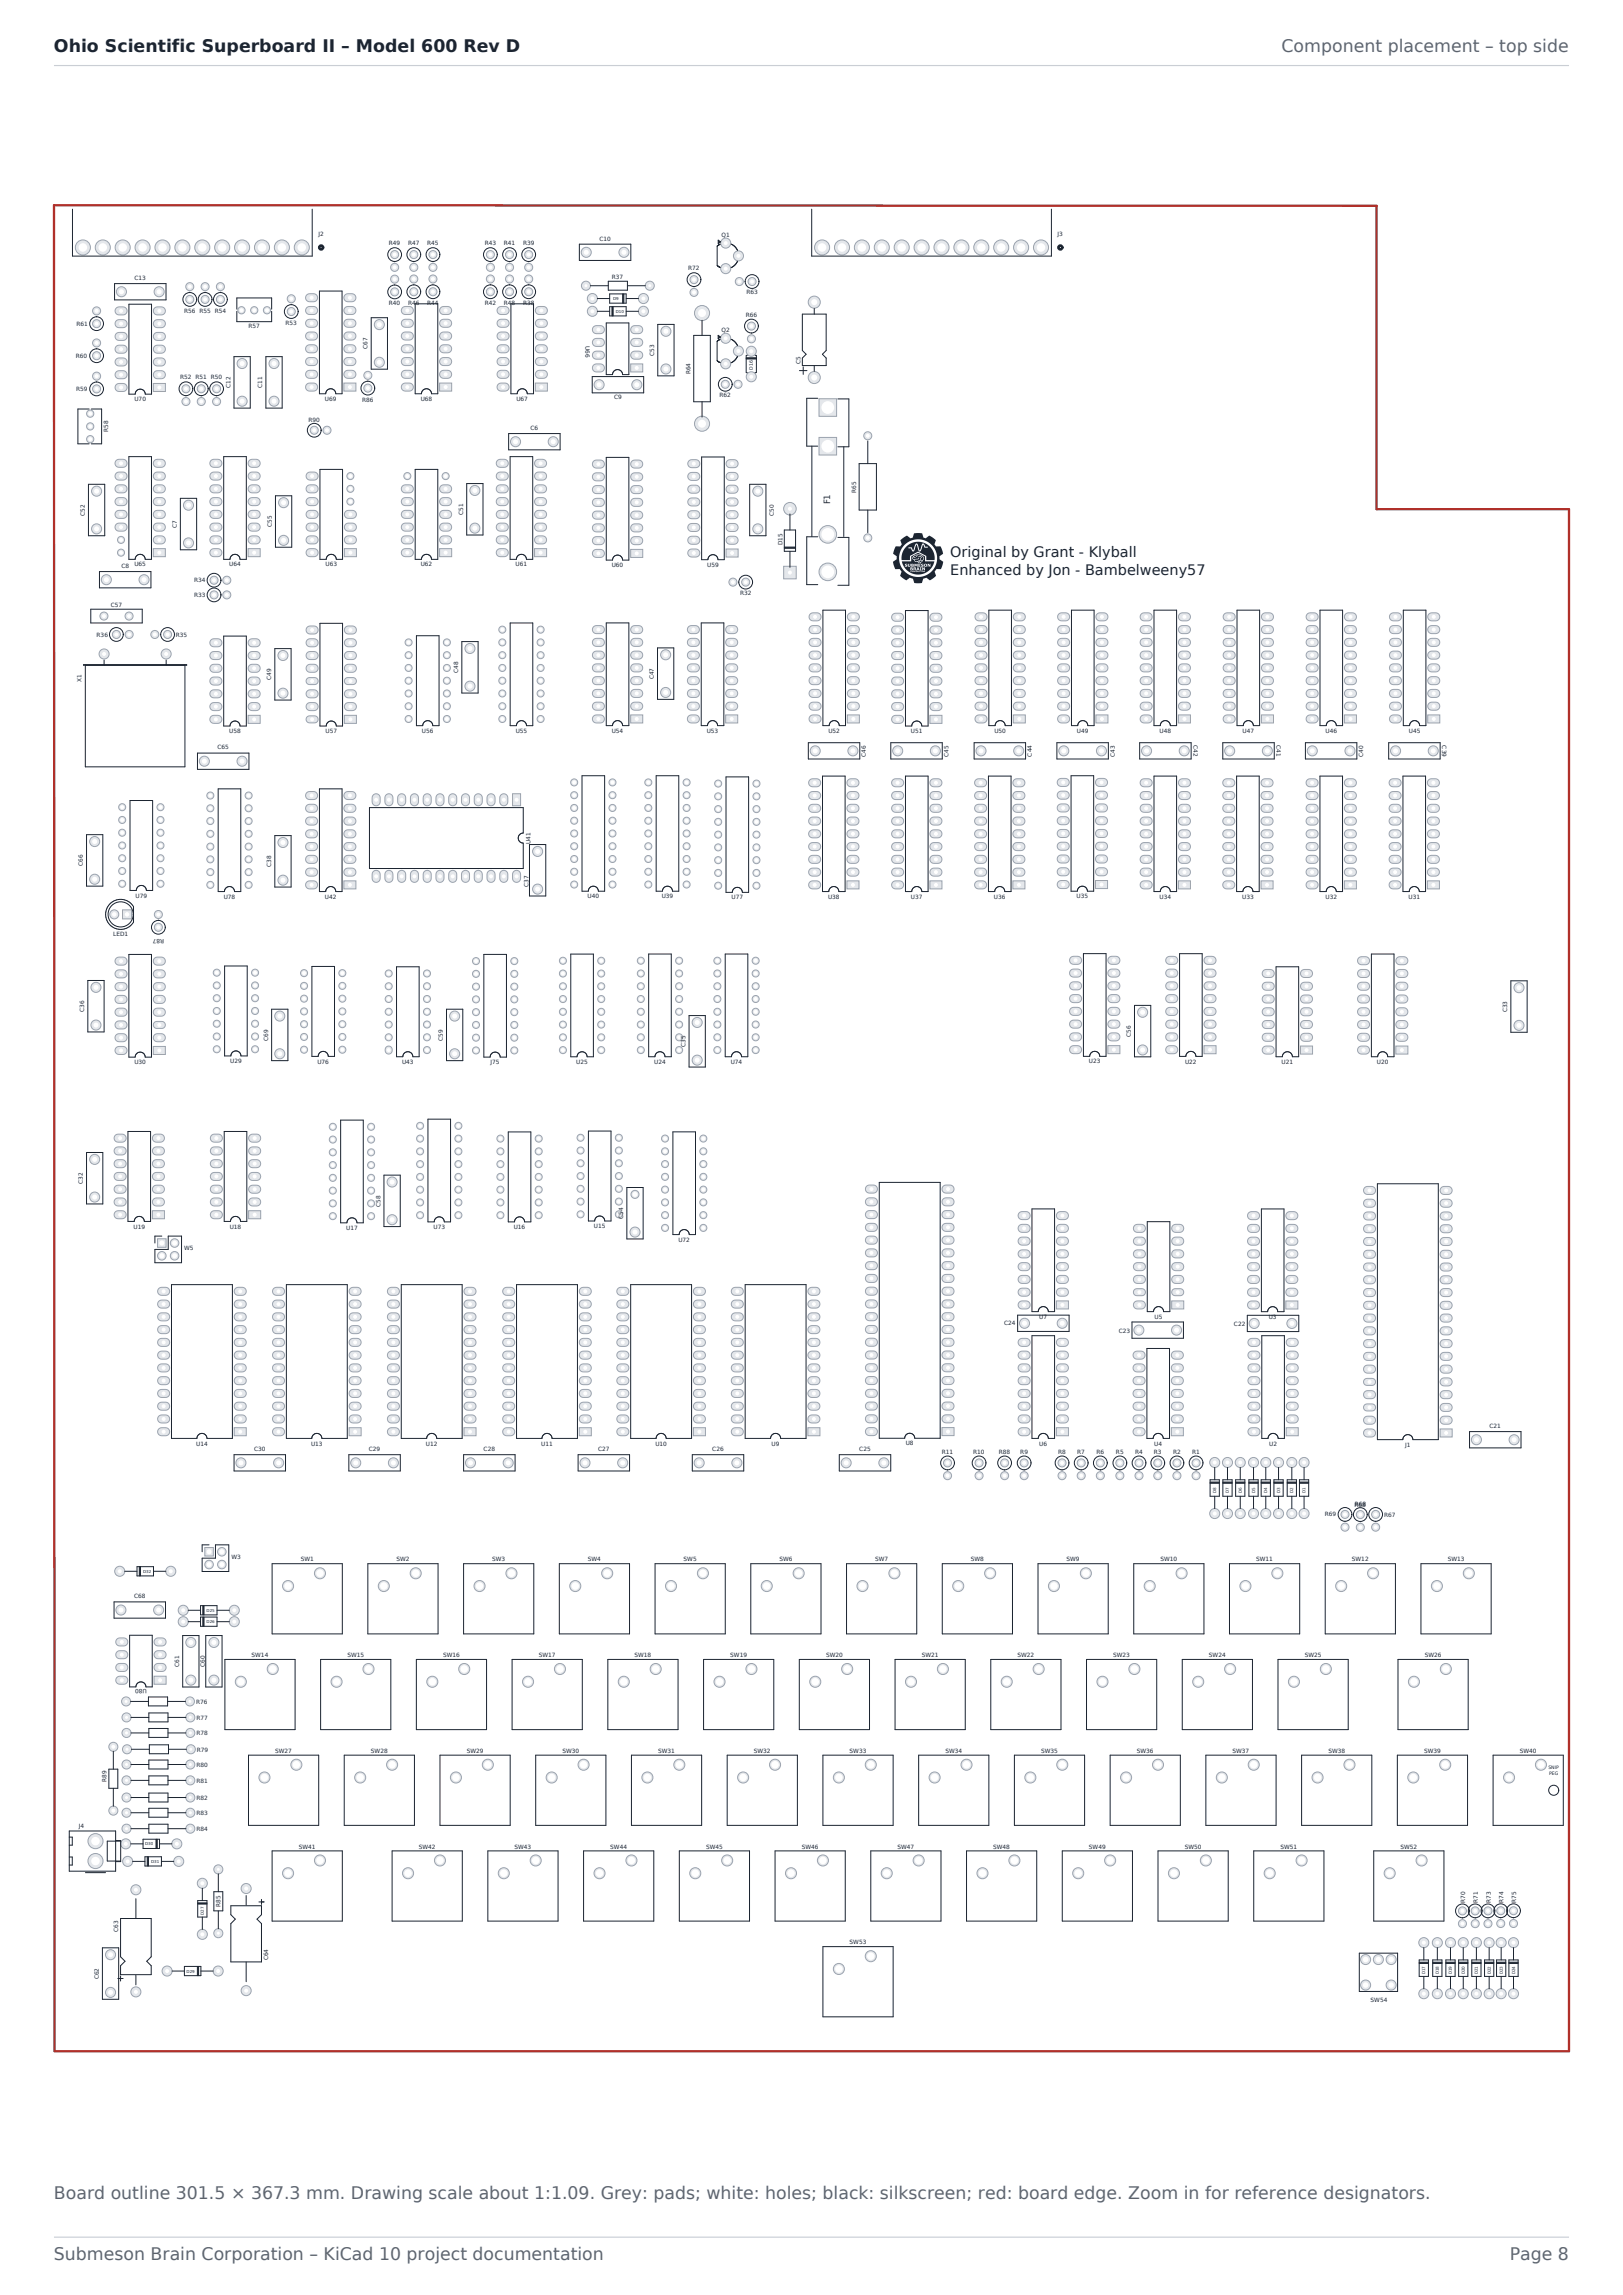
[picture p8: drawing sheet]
<svg xmlns="http://www.w3.org/2000/svg" width="297mm" height="420mm" viewBox="0 0 297 420" stroke-linecap="round" stroke-linejoin="round" font-family="sans-serif">
<defs><g id="words">
<text font-size="3.2" fill="#1b2430" x="9.9" y="9.5">Ohio Scientific Superboard II – Model 600 Rev D</text>
<g font-size="3.2" fill="#5b6573">
<text x="234.5" y="9.5">Component placement – top side</text>
<text x="9.9" y="402.4">Board outline 301.5 × 367.3 mm. Drawing scale about 1:1.09. Grey: pads; white: holes; black: silkscreen; red: board edge. Zoom in for reference designators.</text>
<text x="9.9" y="413.6">Submeson Brain Corporation – KiCad 10 project documentation</text>
<text x="276.3" y="413.6">Page 8</text>
</g>
<g font-size="2.6" fill="#1b2430">
<text x="173.9" y="102">Original by Grant - Klyball</text>
<text x="173.9" y="105.3">Enhanced by Jon - Bambelweeny57</text>
</g>
<text font-size="1.6" fill="#1b2430" x="151.9" y="92.3" transform="rotate(-90 151.9 92.3)">F1</text>
<g font-size="1.1" fill="#1b2430">
<text x="58.3" y="43.1">J2</text>
<text x="71.2" y="44.9">R49</text>
<text x="74.7" y="44.9">R47</text>
<text x="78.2" y="44.9">R45</text>
<text x="88.7" y="44.9">R43</text>
<text x="92.2" y="44.9">R41</text>
<text x="95.7" y="44.9">R39</text>
<text x="109.7" y="44">C10</text>
<text x="132" y="43.3">Q1</text>
<text x="193.5" y="43.1">J3</text>
<text x="24.6" y="51.2">C13</text>
<text x="112" y="51.1">R37</text>
<text x="126" y="49.5">R72</text>
<text x="136.6" y="53.9">R63</text>
<text x="14" y="59.6">R61</text>
<text x="33.7" y="57.3">R56 R55 R54</text>
<text x="52.3" y="59.5">R53</text>
<text x="71.2" y="55.9">R40</text>
<text x="74.7" y="55.9">R46</text>
<text x="78.2" y="55.9">R44</text>
<text x="88.7" y="55.9">R42</text>
<text x="92.2" y="55.9">R48</text>
<text x="95.7" y="55.9">R38</text>
<text x="136.5" y="58">R66</text>
<text x="13.9" y="65.5">R60</text>
<text x="45.5" y="60.1">R57</text>
<text x="67.3" y="63.9" transform="rotate(-90 67.3 63.9)">C67</text>
<text x="107.2" y="63.3" transform="rotate(90 107.2 63.3)">U66</text>
<text x="119.7" y="65.1" transform="rotate(-90 119.7 65.1)">C53</text>
<text x="132" y="60.7">Q2</text>
<text x="13.9" y="71.6">R59</text>
<text x="33" y="69.4">R52 R51 R50</text>
<text x="42.2" y="71" transform="rotate(-90 42.2 71)">C12</text>
<text x="48" y="71" transform="rotate(-90 48 71)">C11</text>
<text x="126.4" y="68.5" transform="rotate(-90 126.4 68.5)">R64</text>
<text x="146.5" y="66.7" transform="rotate(-90 146.5 66.7)">C5</text>
<text x="24.6" y="73.4">U70</text>
<text x="56.5" y="77.2">R90</text>
<text x="59.5" y="73.4">U69</text>
<text x="66.3" y="73.5">R86</text>
<text x="77" y="73.4">U68</text>
<text x="94.5" y="73.4">U67</text>
<text x="112.4" y="73">C9</text>
<text x="131.7" y="72.7">R62</text>
<text x="19.8" y="79.1" transform="rotate(-90 19.8 79.1)">R58</text>
<text x="97.1" y="78.7">C6</text>
<text x="15.5" y="94.4" transform="rotate(-90 15.5 94.4)">C52</text>
<text x="84.7" y="94.2" transform="rotate(-90 84.7 94.2)">C51</text>
<text x="141.6" y="94.4" transform="rotate(-90 141.6 94.4)">C50</text>
<text x="156.7" y="90.1" transform="rotate(-90 156.7 90.1)">R65</text>
<text x="32.3" y="96.6" transform="rotate(-90 32.3 96.6)">C7</text>
<text x="49.7" y="96.5" transform="rotate(-90 49.7 96.5)">C55</text>
<text x="143.2" y="99.7" transform="rotate(-90 143.2 99.7)">D15</text>
<text x="22.2" y="103.9">C8</text>
<text x="24.6" y="103.7">U65</text>
<text x="35.6" y="106.6">R34</text>
<text x="41.9" y="103.7">U64</text>
<text x="59.6" y="103.7">U63</text>
<text x="77" y="103.7">U62</text>
<text x="94.4" y="103.7">U61</text>
<text x="111.9" y="103.8">U60</text>
<text x="129.4" y="103.7">U59</text>
<text x="20.3" y="111.1">C57</text>
<text x="35.6" y="109.3">R33</text>
<text x="135.4" y="108.9">R32</text>
<text x="17.7" y="116.5">R36</text>
<text x="32.2" y="116.5">R35</text>
<text x="14.9" y="124.8" transform="rotate(-90 14.9 124.8)">X1</text>
<text x="49.6" y="124.5" transform="rotate(-90 49.6 124.5)">C49</text>
<text x="83.9" y="123.2" transform="rotate(-90 83.9 123.2)">C48</text>
<text x="119.7" y="124.3" transform="rotate(-90 119.7 124.3)">C47</text>
<text x="39.8" y="137.2">C65</text>
<text x="41.9" y="134.2">U58</text>
<text x="59.6" y="134.2">U57</text>
<text x="77.2" y="134.1">U56</text>
<text x="94.4" y="134.1">U55</text>
<text x="111.9" y="134.1">U54</text>
<text x="129.3" y="134.1">U53</text>
<text x="151.6" y="134.1">U52</text>
<text x="166.7" y="134.2">U51</text>
<text x="182" y="134.1">U50</text>
<text x="197.1" y="134.1">U49</text>
<text x="212.2" y="134.1">U48</text>
<text x="218.4" y="136.4" transform="rotate(90 218.4 136.4)">C42</text>
<text x="227.4" y="134.1">U47</text>
<text x="233.6" y="136.4" transform="rotate(90 233.6 136.4)">C41</text>
<text x="242.6" y="134.1">U46</text>
<text x="257.8" y="134.1">U45</text>
<text x="263.9" y="136.4" transform="rotate(90 263.9 136.4)">C39</text>
<text x="158.4" y="138.5" transform="rotate(-90 158.4 138.5)">C46</text>
<text x="173.5" y="138.5" transform="rotate(-90 173.5 138.5)">C45</text>
<text x="188.8" y="138.4" transform="rotate(-90 188.8 138.4)">C44</text>
<text x="204" y="138.5" transform="rotate(-90 204 138.5)">C43</text>
<text x="249.5" y="138.5" transform="rotate(-90 249.5 138.5)">C40</text>
<text x="97.1" y="154.4" transform="rotate(-90 97.1 154.4)">U41</text>
<text x="15.2" y="158.5" transform="rotate(-90 15.2 158.5)">C66</text>
<text x="49.6" y="158.7" transform="rotate(-90 49.6 158.7)">C38</text>
<text x="24.8" y="164.3">U79</text>
<text x="40.9" y="164.5">U78</text>
<text x="59.5" y="164.5">U42</text>
<text x="96.7" y="162.3" transform="rotate(-90 96.7 162.3)">C37</text>
<text x="107.5" y="164.4">U40</text>
<text x="121.1" y="164.4">U39</text>
<text x="133.9" y="164.6">U77</text>
<text x="151.5" y="164.5">U38</text>
<text x="166.7" y="164.5">U37</text>
<text x="181.9" y="164.5">U36</text>
<text x="197" y="164.4">U35</text>
<text x="212.2" y="164.5">U34</text>
<text x="227.3" y="164.5">U33</text>
<text x="242.5" y="164.5">U32</text>
<text x="257.7" y="164.5">U31</text>
<text x="20.7" y="171.4">LED1</text>
<text x="30" y="171.9" transform="rotate(-180 30 171.9)">R87</text>
<text x="15.4" y="185.2" transform="rotate(-90 15.4 185.2)">C36</text>
<text x="275.8" y="185.2" transform="rotate(-90 275.8 185.2)">C33</text>
<text x="49" y="190.4" transform="rotate(-90 49 190.4)">C69</text>
<text x="81.1" y="190.4" transform="rotate(-90 81.1 190.4)">C59</text>
<text x="125.4" y="191.6" transform="rotate(-90 125.4 191.6)">C35</text>
<text x="206.9" y="189.7" transform="rotate(-90 206.9 189.7)">C56</text>
<text x="24.6" y="194.8">U30</text>
<text x="42.1" y="194.5">U29</text>
<text x="58.1" y="194.6">U76</text>
<text x="73.6" y="194.7">U43</text>
<text x="89.8" y="194.8">J75</text>
<text x="105.5" y="194.7">U25</text>
<text x="119.7" y="194.7">U24</text>
<text x="133.7" y="194.7">U74</text>
<text x="199.3" y="194.6">U23</text>
<text x="216.9" y="194.6">U22</text>
<text x="234.5" y="194.7">U21</text>
<text x="252" y="194.7">U20</text>
<text x="15.2" y="216.7" transform="rotate(-90 15.2 216.7)">C32</text>
<text x="69.6" y="220.8" transform="rotate(-90 69.6 220.8)">C58</text>
<text x="24.4" y="224.8">U19</text>
<text x="42" y="224.8">U18</text>
<text x="63.3" y="225.1">U17</text>
<text x="79.3" y="224.9">U73</text>
<text x="94" y="224.9">U16</text>
<text x="108.7" y="224.8">U15</text>
<text x="114.1" y="223.1" transform="rotate(-90 114.1 223.1)">C54</text>
<text x="124.1" y="227.2">U72</text>
<text x="33.7" y="228.7">W5</text>
<text x="183.7" y="242.5">C24</text>
<text x="190.2" y="241.3">U7</text>
<text x="204.7" y="243.9">C23</text>
<text x="211.3" y="241.3">U5</text>
<text x="225.8" y="242.6">C22</text>
<text x="232.2" y="241.3">U3</text>
<text x="272.6" y="261.3">C21</text>
<text x="35.9" y="264.5">U14</text>
<text x="46.5" y="265.6">C30</text>
<text x="56.9" y="264.5">U13</text>
<text x="67.5" y="265.6">C29</text>
<text x="77.9" y="264.5">U12</text>
<text x="88.5" y="265.6">C28</text>
<text x="99" y="264.5">U11</text>
<text x="109.5" y="265.6">C27</text>
<text x="119.9" y="264.5">U10</text>
<text x="130.4" y="265.6">C26</text>
<text x="141.2" y="264.5">U9</text>
<text x="157.3" y="265.6">C25</text>
<text x="165.8" y="264.5">U8</text>
<text x="172.4" y="266.1">R11</text>
<text x="178.1" y="266.1">R10</text>
<text x="182.8" y="266.1">R88</text>
<text x="186.7" y="266.1">R9</text>
<text x="190.2" y="264.5">U6</text>
<text x="193.6" y="266.1">R8</text>
<text x="197.1" y="266.1">R7</text>
<text x="200.6" y="266.1">R6</text>
<text x="204.2" y="266.1">R5</text>
<text x="207.7" y="266.1">R4</text>
<text x="211.2" y="266.1">R3</text>
<text x="211.2" y="264.5">U4</text>
<text x="214.7" y="266.1">R2</text>
<text x="218.2" y="266.1">R1</text>
<text x="232.2" y="264.5">U2</text>
<text x="257.1" y="264.8">J1</text>
<text x="247.9" y="275.8">R68</text>
<text x="242.4" y="277.5">R69</text>
<text x="253.3" y="277.6">R67</text>
<text x="42.4" y="285.2">W3</text>
<text x="55" y="285.7">SW1</text>
<text x="72.5" y="285.7">SW2</text>
<text x="90.1" y="285.7">SW3</text>
<text x="107.6" y="285.7">SW4</text>
<text x="125.1" y="285.7">SW5</text>
<text x="142.6" y="285.7">SW6</text>
<text x="160.1" y="285.7">SW7</text>
<text x="177.7" y="285.7">SW8</text>
<text x="195.2" y="285.7">SW9</text>
<text x="212.4" y="285.7">SW10</text>
<text x="229.9" y="285.7">SW11</text>
<text x="247.4" y="285.7">SW12</text>
<text x="264.9" y="285.7">SW13</text>
<text x="24.5" y="292.5">C68</text>
<text x="32.8" y="305.1" transform="rotate(-90 32.8 305.1)">C61</text>
<text x="37.5" y="305.1" transform="rotate(-90 37.5 305.1)">C60</text>
<text x="46" y="303.3">SW14</text>
<text x="63.6" y="303.3">SW15</text>
<text x="81.1" y="303.3">SW16</text>
<text x="98.6" y="303.3">SW17</text>
<text x="116.1" y="303.3">SW18</text>
<text x="133.6" y="303.3">SW19</text>
<text x="151.2" y="303.3">SW20</text>
<text x="168.7" y="303.3">SW21</text>
<text x="186.2" y="303.3">SW22</text>
<text x="203.7" y="303.3">SW23</text>
<text x="221.2" y="303.3">SW24</text>
<text x="238.8" y="303.3">SW25</text>
<text x="260.7" y="303.3">SW26</text>
<text x="26.9" y="309.1" transform="rotate(-180 26.9 309.1)">U80</text>
<text x="35.9" y="311.8">R76</text>
<text x="35.9" y="317.5">R78</text>
<text x="35.9" y="314.7">R77</text>
<text x="36" y="323.3">R80</text>
<text x="36" y="320.6">R79</text>
<text x="50.4" y="320.8">SW27</text>
<text x="67.9" y="320.8">SW28</text>
<text x="85.4" y="320.8">SW29</text>
<text x="102.9" y="320.8">SW30</text>
<text x="120.4" y="320.8">SW31</text>
<text x="138" y="320.8">SW32</text>
<text x="155.5" y="320.8">SW33</text>
<text x="173" y="320.8">SW34</text>
<text x="190.5" y="320.8">SW35</text>
<text x="208" y="320.8">SW36</text>
<text x="225.6" y="320.8">SW37</text>
<text x="243.1" y="320.8">SW38</text>
<text x="260.6" y="320.8">SW39</text>
<text x="278.1" y="320.8">SW40</text>
<text x="19.5" y="326.1" transform="rotate(-90 19.5 326.1)">R89</text>
<text x="36" y="326.2">R81</text>
<text x="36" y="329.4">R82</text>
<text x="14.4" y="334.5">J4</text>
<text x="36" y="332.2">R83</text>
<text x="36" y="335.1">R84</text>
<text x="54.7" y="338.3">SW41</text>
<text x="76.6" y="338.3">SW42</text>
<text x="94.2" y="338.3">SW43</text>
<text x="111.7" y="338.3">SW44</text>
<text x="129.2" y="338.3">SW45</text>
<text x="146.7" y="338.3">SW46</text>
<text x="164.2" y="338.3">SW47</text>
<text x="181.8" y="338.3">SW48</text>
<text x="199.3" y="338.3">SW49</text>
<text x="216.8" y="338.3">SW50</text>
<text x="234.3" y="338.3">SW51</text>
<text x="256.3" y="338.3">SW52</text>
<text x="21.6" y="353.5" transform="rotate(-90 21.6 353.5)">C63</text>
<text x="40.3" y="349" transform="rotate(-90 40.3 349)">R85</text>
<text x="268.1" y="348.2" transform="rotate(-90 268.1 348.2)">R70</text>
<text x="270.5" y="348.2" transform="rotate(-90 270.5 348.2)">R71</text>
<text x="272.8" y="348.2" transform="rotate(-90 272.8 348.2)">R73</text>
<text x="275.1" y="348.2" transform="rotate(-90 275.1 348.2)">R74</text>
<text x="277.5" y="348.2" transform="rotate(-90 277.5 348.2)">R75</text>
<text x="49.1" y="358.7" transform="rotate(-90 49.1 358.7)">C64</text>
<text x="155.5" y="355.8">SW53</text>
<text x="18.1" y="362.2" transform="rotate(-90 18.1 362.2)">C62</text>
<text x="250.8" y="366.3">SW54</text>
</g>
<g font-size=".8" fill="#1b2430">
<text x="137.8" y="67.7" transform="rotate(-90 137.8 67.7)">D16</text>
<text x="283.3" y="323.8">SNIP</text>
<text x="283.5" y="324.8">PEG</text>
</g>
<g font-size=".7" fill="#1b2430">
<text x="112.2" y="54.9">D9</text>
<text x="112.7" y="57.2">D10</text>
<text x="222.6" y="273.2" transform="rotate(-90 222.6 273.2)">D8</text>
<text x="224.9" y="273.2" transform="rotate(-90 224.9 273.2)">D7</text>
<text x="227.2" y="273.2" transform="rotate(-90 227.2 273.2)">D6</text>
<text x="229.7" y="273.2" transform="rotate(-90 229.7 273.2)">D5</text>
<text x="231.9" y="273.2" transform="rotate(-90 231.9 273.2)">D4</text>
<text x="234.2" y="273.2" transform="rotate(-90 234.2 273.2)">D3</text>
<text x="236.7" y="273.2" transform="rotate(-90 236.7 273.2)">D2</text>
<text x="238.9" y="273.2" transform="rotate(-90 238.9 273.2)">D1</text>
<text x="26.2" y="287.8">D32</text>
<text x="37.8" y="297">D26</text>
<text x="37.8" y="294.9">D25</text>
<text x="26.6" y="337.7">D30</text>
<text x="27.6" y="340.9">D31</text>
<text x="37.3" y="350.4" transform="rotate(-90 37.3 350.4)">D27</text>
<text x="34.1" y="361">D29</text>
<text x="260.8" y="361.3" transform="rotate(-90 260.8 361.3)">D17</text>
<text x="263.3" y="361.3" transform="rotate(-90 263.3 361.3)">D18</text>
<text x="265.7" y="361.3" transform="rotate(-90 265.7 361.3)">D19</text>
<text x="268" y="361.3" transform="rotate(-90 268 361.3)">D20</text>
<text x="270.4" y="361.3" transform="rotate(-90 270.4 361.3)">D21</text>
<text x="272.8" y="361.3" transform="rotate(-90 272.8 361.3)">D22</text>
<text x="275" y="361.3" transform="rotate(-90 275 361.3)">D23</text>
<text x="277.2" y="361.3" transform="rotate(-90 277.2 361.3)">D24</text>
</g>
</g></defs>
<path d="M9.9 12h277.2M9.9 409.4h277.2" fill="none" stroke="#c9ced6" stroke-width=".21"/>
<g fill="#e4e7eb" stroke="#9aa3af" stroke-width=".18">
<path d="M115.4 66.6h2.2v1.5h-2.2z" fill-rule="evenodd"/>
<path d="M115.6 64.6l.3-.3h1a.74 .74 0 0 1 .7 .7 .74 .74 0 0 1-.7 .7h-.8a.74 .74 0 0 1-.5-1.1z" fill-rule="evenodd"/>
<path d="M115.6 62.2l.3-.2 1-.1a.74 .74 0 0 1 .7 .8 .74 .74 0 0 1-.7 .7h-.8a.74 .74 0 0 1-.5-1.2z" fill-rule="evenodd"/>
<path d="M115.6 59.9l.3-.3h1a.74 .74 0 0 1 .7 .7 .74 .74 0 0 1-.7 .8h-.8a.74 .74 0 0 1-.5-1.2z" fill-rule="evenodd"/>
<path d="M108.5 59.9l.4-.3h1a.74 .74 0 0 1 .7 .7 .74 .74 0 0 1-.7 .8h-.8a.74 .74 0 0 1-.6-1.2z" fill-rule="evenodd"/>
<path d="M108.5 62.2l.4-.2 1-.1a.74 .74 0 0 1 .7 .8 .74 .74 0 0 1-.7 .7h-.8a.74 .74 0 0 1-.6-1.2z" fill-rule="evenodd"/>
<path d="M108.5 64.6l.4-.3h1a.74 .74 0 0 1 .7 .7 .74 .74 0 0 1-.7 .7h-.8a.74 .74 0 0 1-.6-1.1z" fill-rule="evenodd"/>
<path d="M108.5 66.9l.4-.3h1a.74 .74 0 0 1 .7 .7 .74 .74 0 0 1-.7 .8h-.8a.74 .74 0 0 1-.6-1.2z" fill-rule="evenodd"/>
<path d="M70.6 191.7a.67 .67 0 0 1 1 0 .67 .67 0 0 1-.1 1 .67 .67 0 0 1-1-.2z" fill-rule="evenodd"/>
<path d="M80.4 100.4h2.3v1.5h-2.3z" fill-rule="evenodd"/>
<path d="M80.7 98.2l1.2-.1a.74 .74 0 0 1 .8 .7 .74 .74 0 0 1-.8 .7h-.7a.74 .74 0 0 1-.7-.5 .74 .74 0 0 1 .2-.8z" fill-rule="evenodd"/>
<path d="M80.6 96l.4-.2 .9-.1a.74 .74 0 0 1 .8 .8 .74 .74 0 0 1-.8 .7h-.7a.74 .74 0 0 1-.6-1.2z" fill-rule="evenodd"/>
<path d="M80.7 93.5l1.2-.1a.74 .74 0 0 1 .8 .7 .74 .74 0 0 1-.8 .8h-.7a.74 .74 0 0 1-.7-.5 .74 .74 0 0 1 .2-.9z" fill-rule="evenodd"/>
<path d="M80.7 91.2l1.2-.1a.74 .74 0 0 1 .8 .7 .74 .74 0 0 1-.8 .7h-.7a.74 .74 0 0 1-.7-.5 .74 .74 0 0 1 .2-.8z" fill-rule="evenodd"/>
<path d="M80.6 89l.4-.2 .9-.1a.74 .74 0 0 1 .8 .8 .74 .74 0 0 1-.8 .7h-.7a.74 .74 0 0 1-.6-1.2z" fill-rule="evenodd"/>
<path d="M73.6 89l.3-.2 1-.1a.74 .74 0 0 1 .7 .8 .74 .74 0 0 1-.7 .7h-.7a.74 .74 0 0 1-.6-1.2z" fill-rule="evenodd"/>
<path d="M73.7 91.2l1.2-.1a.74 .74 0 0 1 .7 .7 .74 .74 0 0 1-.7 .7h-.7a.74 .74 0 0 1-.7-.5 .74 .74 0 0 1 .2-.8z" fill-rule="evenodd"/>
<path d="M73.7 93.5l1.2-.1a.74 .74 0 0 1 .7 .7 .74 .74 0 0 1-.7 .8h-.7a.74 .74 0 0 1-.7-.5 .74 .74 0 0 1 .2-.9z" fill-rule="evenodd"/>
<path d="M73.6 96l.3-.2 1-.1a.74 .74 0 0 1 .7 .8 .74 .74 0 0 1-.7 .7h-.7a.74 .74 0 0 1-.6-1.2z" fill-rule="evenodd"/>
<path d="M73.7 98.2l1.2-.1a.74 .74 0 0 1 .7 .7 .74 .74 0 0 1-.7 .7h-.7a.74 .74 0 0 1-.7-.5 .74 .74 0 0 1 .2-.8z" fill-rule="evenodd"/>
<path d="M73.7 100.5l1.2-.1a.74 .74 0 0 1 .7 .7 .74 .74 0 0 1-.7 .8h-.7a.74 .74 0 0 1-.7-.5 .74 .74 0 0 1 .2-.9z" fill-rule="evenodd"/>
<path d="M106 261.3h2.2v1.5h-2.2z" fill-rule="evenodd"/>
<path d="M106.1 259.2l.4-.2 1-.1a.74 .74 0 0 1 .7 .8 .74 .74 0 0 1-.7 .7h-.8a.74 .74 0 0 1-.6-1.2z" fill-rule="evenodd"/>
<path d="M106.1 256.9l.4-.3h1a.74 .74 0 0 1 .7 .7 .74 .74 0 0 1-.7 .8h-.8a.74 .74 0 0 1-.6-1.2z" fill-rule="evenodd"/>
<path d="M106.1 254.6l.4-.3h1a.74 .74 0 0 1 .7 .7 .74 .74 0 0 1-.7 .7h-.8a.74 .74 0 0 1-.6-1.1z" fill-rule="evenodd"/>
<path d="M106.1 252.2l.4-.2 1-.1a.74 .74 0 0 1 .7 .8 .74 .74 0 0 1-.7 .7h-.8a.74 .74 0 0 1-.6-1.2z" fill-rule="evenodd"/>
<path d="M106.1 249.9l.4-.3h1a.74 .74 0 0 1 .7 .7 .74 .74 0 0 1-.7 .8h-.8a.74 .74 0 0 1-.6-1.2z" fill-rule="evenodd"/>
<path d="M106.3 247.4l1.2-.1a.74 .74 0 0 1 .7 .7 .74 .74 0 0 1-.7 .7h-.8a.74 .74 0 0 1-.7-.5 .74 .74 0 0 1 .3-.8z" fill-rule="evenodd"/>
<path d="M106.1 245.2l.4-.2 1-.1a.74 .74 0 0 1 .7 .8 .74 .74 0 0 1-.7 .7h-.8a.74 .74 0 0 1-.6-1.2z" fill-rule="evenodd"/>
<path d="M106.1 242.9l.4-.3h1a.74 .74 0 0 1 .7 .7 .74 .74 0 0 1-.7 .8h-.8a.74 .74 0 0 1-.6-1.2z" fill-rule="evenodd"/>
<path d="M106.3 240.4l1.2-.1a.74 .74 0 0 1 .7 .7 .74 .74 0 0 1-.7 .7h-.8a.74 .74 0 0 1-.7-.5 .74 .74 0 0 1 .3-.8z" fill-rule="evenodd"/>
<path d="M106.3 238.1l1.2-.2a.74 .74 0 0 1 .7 .8 .74 .74 0 0 1-.7 .7h-.8a.74 .74 0 0 1-.7-.5 .74 .74 0 0 1 .3-.8z" fill-rule="evenodd"/>
<path d="M106.3 235.7l1.2-.1a.74 .74 0 0 1 .7 .7 .74 .74 0 0 1-.7 .8h-.8a.74 .74 0 0 1-.7-.6 .74 .74 0 0 1 .3-.8z" fill-rule="evenodd"/>
<path d="M92.3 235.7l1.2-.1a.74 .74 0 0 1 .7 .7 .74 .74 0 0 1-.7 .8h-.8a.74 .74 0 0 1-.7-.6 .74 .74 0 0 1 .3-.8z" fill-rule="evenodd"/>
<path d="M92.3 238.1l1.2-.2a.74 .74 0 0 1 .7 .8 .74 .74 0 0 1-.7 .7h-.8a.74 .74 0 0 1-.7-.5 .74 .74 0 0 1 .3-.8z" fill-rule="evenodd"/>
<path d="M92.3 240.4l1.2-.1a.74 .74 0 0 1 .7 .7 .74 .74 0 0 1-.7 .7h-.8a.74 .74 0 0 1-.7-.5 .74 .74 0 0 1 .3-.8z" fill-rule="evenodd"/>
<path d="M92.3 242.7l1.2-.1a.74 .74 0 0 1 .7 .7 .74 .74 0 0 1-.7 .8h-.8a.74 .74 0 0 1-.7-.5 .74 .74 0 0 1 .3-.9z" fill-rule="evenodd"/>
<path d="M92.3 245.1l1.2-.2a.74 .74 0 0 1 .7 .8 .74 .74 0 0 1-.7 .7h-.8a.74 .74 0 0 1-.7-.5 .74 .74 0 0 1 .3-.8z" fill-rule="evenodd"/>
<path d="M92.3 247.4l1.2-.1a.74 .74 0 0 1 .7 .7 .74 .74 0 0 1-.7 .7h-.8a.74 .74 0 0 1-.7-.5 .74 .74 0 0 1 .3-.8z" fill-rule="evenodd"/>
<path d="M92.1 249.9l.4-.3h1a.74 .74 0 0 1 .7 .7 .74 .74 0 0 1-.7 .8h-.8a.74 .74 0 0 1-.6-1.2z" fill-rule="evenodd"/>
<path d="M92.1 252.2l.4-.2 1-.1a.74 .74 0 0 1 .7 .8 .74 .74 0 0 1-.7 .7h-.8a.74 .74 0 0 1-.6-1.2z" fill-rule="evenodd"/>
<path d="M92.1 254.6l.4-.3h1a.74 .74 0 0 1 .7 .7 .74 .74 0 0 1-.7 .7h-.8a.74 .74 0 0 1-.6-1.1z" fill-rule="evenodd"/>
<path d="M92.1 256.9l.4-.3h1a.74 .74 0 0 1 .7 .7 .74 .74 0 0 1-.7 .8h-.8a.74 .74 0 0 1-.6-1.2z" fill-rule="evenodd"/>
<path d="M92.1 259.2l.4-.2 1-.1a.74 .74 0 0 1 .7 .8 .74 .74 0 0 1-.7 .7h-.8a.74 .74 0 0 1-.6-1.2z" fill-rule="evenodd"/>
<path d="M92.1 261.6l.4-.3h1a.74 .74 0 0 1 .7 .7 .74 .74 0 0 1-.7 .8h-.8a.74 .74 0 0 1-.6-1.2z" fill-rule="evenodd"/>
<path d="M93.8 145.3h1.5v2.2h-1.5z" fill-rule="evenodd"/>
<path d="M91.8 145.4a.74 .74 0 0 1 1.1 .6v.7a.74 .74 0 0 1-.7 .8 .74 .74 0 0 1-.7-.8v-.9z" fill-rule="evenodd"/>
<path d="M89.4 145.4a.74 .74 0 0 1 1.2 .6v.7a.74 .74 0 0 1-.7 .8 .74 .74 0 0 1-.8-.8l.1-.9z" fill-rule="evenodd"/>
<path d="M87.1 145.4a.74 .74 0 0 1 1.2 .6v.7a.74 .74 0 0 1-.8 .8 .74 .74 0 0 1-.7-.8v-.9z" fill-rule="evenodd"/>
<path d="M84.8 145.4a.74 .74 0 0 1 1.1 .6v.7a.74 .74 0 0 1-.7 .8 .74 .74 0 0 1-.8-.8l.1-.9z" fill-rule="evenodd"/>
<path d="M82.4 145.4a.74 .74 0 0 1 1.2 .6v.7a.74 .74 0 0 1-.8 .8 .74 .74 0 0 1-.7-.8v-.9z" fill-rule="evenodd"/>
<path d="M80.1 145.4a.74 .74 0 0 1 1.1 .6v.7a.74 .74 0 0 1-.7 .8 .74 .74 0 0 1-.7-.8v-.9z" fill-rule="evenodd"/>
<path d="M77.7 145.4a.74 .74 0 0 1 1.2 .6v.7a.74 .74 0 0 1-.7 .8 .74 .74 0 0 1-.8-.8l.1-.9z" fill-rule="evenodd"/>
<path d="M75.4 145.4a.74 .74 0 0 1 1.2 .6v.7a.74 .74 0 0 1-.8 .8 .74 .74 0 0 1-.7-.8v-.9z" fill-rule="evenodd"/>
<path d="M73.1 145.4a.74 .74 0 0 1 1.1 .6v.7a.74 .74 0 0 1-.7 .8 .74 .74 0 0 1-.7-.8v-.9z" fill-rule="evenodd"/>
<path d="M70.7 145.4a.74 .74 0 0 1 1.2 .6v.7a.74 .74 0 0 1-.7 .8 .74 .74 0 0 1-.8-.8l.1-.9z" fill-rule="evenodd"/>
<path d="M68.4 145.4a.74 .74 0 0 1 1.2 .6v.7a.74 .74 0 0 1-.8 .8 .74 .74 0 0 1-.7-.8v-.9z" fill-rule="evenodd"/>
<path d="M68.4 159.4a.74 .74 0 0 1 1.2 .6v.7a.74 .74 0 0 1-.8 .8 .74 .74 0 0 1-.7-.8v-.9z" fill-rule="evenodd"/>
<path d="M70.7 159.4a.74 .74 0 0 1 1.2 .6v.7a.74 .74 0 0 1-.7 .8 .74 .74 0 0 1-.8-.8l.1-.9z" fill-rule="evenodd"/>
<path d="M73.1 159.4a.74 .74 0 0 1 1.1 .6v.7a.74 .74 0 0 1-.7 .8 .74 .74 0 0 1-.7-.8v-.9z" fill-rule="evenodd"/>
<path d="M75.4 159.4a.74 .74 0 0 1 1.2 .6v.7a.74 .74 0 0 1-.8 .8 .74 .74 0 0 1-.7-.8v-.9z" fill-rule="evenodd"/>
<path d="M77.7 159.4a.74 .74 0 0 1 1.2 .6v.7a.74 .74 0 0 1-.7 .8 .74 .74 0 0 1-.8-.8l.1-.9z" fill-rule="evenodd"/>
<path d="M80.1 159.4a.74 .74 0 0 1 1.1 .6v.7a.74 .74 0 0 1-.7 .8 .74 .74 0 0 1-.7-.8v-.9z" fill-rule="evenodd"/>
<path d="M82.4 159.4a.74 .74 0 0 1 1.2 .6v.7a.74 .74 0 0 1-.8 .8 .74 .74 0 0 1-.7-.8v-.9z" fill-rule="evenodd"/>
<path d="M84.8 159.4a.74 .74 0 0 1 1.1 .6v.7a.74 .74 0 0 1-.7 .8 .74 .74 0 0 1-.8-.8l.1-.9z" fill-rule="evenodd"/>
<path d="M87.1 159.4a.74 .74 0 0 1 1.2 .6v.7a.74 .74 0 0 1-.8 .8 .74 .74 0 0 1-.7-.8v-.9z" fill-rule="evenodd"/>
<path d="M89.4 159.4a.74 .74 0 0 1 1.2 .6v.7a.74 .74 0 0 1-.7 .8 .74 .74 0 0 1-.8-.8l.1-.9z" fill-rule="evenodd"/>
<path d="M91.8 159.4a.74 .74 0 0 1 1.1 .6v.7a.74 .74 0 0 1-.7 .8 .74 .74 0 0 1-.7-.8v-.9z" fill-rule="evenodd"/>
<path d="M94.1 159.4a.74 .74 0 0 1 1.2 .6v.7a.74 .74 0 0 1-.8 .8 .74 .74 0 0 1-.7-.8v-.9z" fill-rule="evenodd"/>
<path d="M185.4 130.8h2.2v1.5h-2.2z" fill-rule="evenodd"/>
<path d="M185.6 128.8l.3-.3h1a.74 .74 0 0 1 .7 .7 .74 .74 0 0 1-.7 .8h-.7a.74 .74 0 0 1-.6-1.2z" fill-rule="evenodd"/>
<path d="M185.6 126.5l.3-.3h1a.74 .74 0 0 1 .7 .7 .74 .74 0 0 1-.7 .7h-.7a.74 .74 0 0 1-.6-1.1z" fill-rule="evenodd"/>
<path d="M185.6 124.1l.3-.2 1-.1a.74 .74 0 0 1 .7 .8 .74 .74 0 0 1-.7 .7h-.7a.74 .74 0 0 1-.6-1.2z" fill-rule="evenodd"/>
<path d="M185.6 121.8l.3-.3h1a.74 .74 0 0 1 .7 .7 .74 .74 0 0 1-.7 .8h-.7a.74 .74 0 0 1-.6-1.2z" fill-rule="evenodd"/>
<path d="M185.6 119.5l.3-.3h1a.74 .74 0 0 1 .7 .7 .74 .74 0 0 1-.7 .7h-.7a.74 .74 0 0 1-.6-1.1z" fill-rule="evenodd"/>
<path d="M185.6 117.1l.3-.2 1-.1a.74 .74 0 0 1 .7 .8 .74 .74 0 0 1-.7 .7h-.7a.74 .74 0 0 1-.6-1.2z" fill-rule="evenodd"/>
<path d="M185.6 114.8l.3-.3h1a.74 .74 0 0 1 .7 .7 .74 .74 0 0 1-.7 .8h-.7a.74 .74 0 0 1-.6-1.2z" fill-rule="evenodd"/>
<path d="M185.6 112.5l.3-.3 1-.1a.74 .74 0 0 1 .7 .8 .74 .74 0 0 1-.7 .7h-.7a.74 .74 0 0 1-.6-1.1z" fill-rule="evenodd"/>
<path d="M178.6 112.5l.3-.3 1-.1a.74 .74 0 0 1 .7 .8 .74 .74 0 0 1-.7 .7h-.7a.74 .74 0 0 1-.6-1.1z" fill-rule="evenodd"/>
<path d="M178.6 114.8l.3-.3h1a.74 .74 0 0 1 .7 .7 .74 .74 0 0 1-.7 .8h-.7a.74 .74 0 0 1-.6-1.2z" fill-rule="evenodd"/>
<path d="M178.6 117.1l.3-.2 1-.1a.74 .74 0 0 1 .7 .8 .74 .74 0 0 1-.7 .7h-.7a.74 .74 0 0 1-.6-1.2z" fill-rule="evenodd"/>
<path d="M178.7 119.3l1.2-.1a.74 .74 0 0 1 .7 .7 .74 .74 0 0 1-.7 .7h-.7a.74 .74 0 0 1-.7-.5 .74 .74 0 0 1 .2-.8z" fill-rule="evenodd"/>
<path d="M178.6 121.8l.3-.3h1a.74 .74 0 0 1 .7 .7 .74 .74 0 0 1-.7 .8h-.7a.74 .74 0 0 1-.6-1.2z" fill-rule="evenodd"/>
<path d="M178.7 124l1.2-.2a.74 .74 0 0 1 .7 .8 .74 .74 0 0 1-.7 .7h-.7a.74 .74 0 0 1-.7-.5 .74 .74 0 0 1 .2-.8z" fill-rule="evenodd"/>
<path d="M178.6 126.5l.3-.3h1a.74 .74 0 0 1 .7 .7 .74 .74 0 0 1-.7 .7h-.7a.74 .74 0 0 1-.6-1.1z" fill-rule="evenodd"/>
<path d="M178.6 128.8l.3-.3h1a.74 .74 0 0 1 .7 .7 .74 .74 0 0 1-.7 .8h-.7a.74 .74 0 0 1-.6-1.2z" fill-rule="evenodd"/>
<path d="M178.7 131l1.2-.2a.74 .74 0 0 1 .7 .8 .74 .74 0 0 1-.7 .7h-.7a.74 .74 0 0 1-.7-.5 .74 .74 0 0 1 .2-.8z" fill-rule="evenodd"/>
<path d="M235.4 261.3h2.2v1.5h-2.2z" fill-rule="evenodd"/>
<path d="M235.5 259.2l.4-.2 .9-.1a.74 .74 0 0 1 .8 .8 .74 .74 0 0 1-.8 .7h-.7a.74 .74 0 0 1-.6-1.2z" fill-rule="evenodd"/>
<path d="M235.5 256.9l.4-.3h.9a.74 .74 0 0 1 .8 .7 .74 .74 0 0 1-.8 .8h-.7a.74 .74 0 0 1-.6-1.2z" fill-rule="evenodd"/>
<path d="M235.5 254.6l.4-.3h.9a.74 .74 0 0 1 .8 .7 .74 .74 0 0 1-.8 .7h-.7a.74 .74 0 0 1-.6-1.1z" fill-rule="evenodd"/>
<path d="M235.5 252.2l.4-.2 .9-.1a.74 .74 0 0 1 .8 .8 .74 .74 0 0 1-.8 .7h-.7a.74 .74 0 0 1-.6-1.2z" fill-rule="evenodd"/>
<path d="M235.5 249.9l.4-.3h.9a.74 .74 0 0 1 .8 .7 .74 .74 0 0 1-.8 .8h-.7a.74 .74 0 0 1-.6-1.2z" fill-rule="evenodd"/>
<path d="M235.5 247.6l.4-.3h.9a.74 .74 0 0 1 .8 .7 .74 .74 0 0 1-.8 .7h-.7a.74 .74 0 0 1-.6-1.1z" fill-rule="evenodd"/>
<path d="M235.5 245.2l.4-.2 .9-.1a.74 .74 0 0 1 .8 .8 .74 .74 0 0 1-.8 .7h-.7a.74 .74 0 0 1-.6-1.2z" fill-rule="evenodd"/>
<path d="M228.5 245.2l.4-.2 .9-.1a.74 .74 0 0 1 .8 .8 .74 .74 0 0 1-.8 .7h-.7a.74 .74 0 0 1-.6-1.2z" fill-rule="evenodd"/>
<path d="M228.5 247.6l.4-.3h.9a.74 .74 0 0 1 .8 .7 .74 .74 0 0 1-.8 .7h-.7a.74 .74 0 0 1-.6-1.1z" fill-rule="evenodd"/>
<path d="M228.5 249.9l.4-.3h.9a.74 .74 0 0 1 .8 .7 .74 .74 0 0 1-.8 .8h-.7a.74 .74 0 0 1-.6-1.2z" fill-rule="evenodd"/>
<path d="M228.5 252.2l.4-.2 .9-.1a.74 .74 0 0 1 .8 .8 .74 .74 0 0 1-.8 .7h-.7a.74 .74 0 0 1-.6-1.2z" fill-rule="evenodd"/>
<path d="M228.5 254.6l.4-.3h.9a.74 .74 0 0 1 .8 .7 .74 .74 0 0 1-.8 .7h-.7a.74 .74 0 0 1-.6-1.1z" fill-rule="evenodd"/>
<path d="M228.5 256.9l.4-.3h.9a.74 .74 0 0 1 .8 .7 .74 .74 0 0 1-.8 .8h-.7a.74 .74 0 0 1-.6-1.2z" fill-rule="evenodd"/>
<path d="M228.5 259.2l.4-.2 .9-.1a.74 .74 0 0 1 .8 .8 .74 .74 0 0 1-.8 .7h-.7a.74 .74 0 0 1-.6-1.2z" fill-rule="evenodd"/>
<path d="M228.5 261.6l.4-.3h.9a.74 .74 0 0 1 .8 .7 .74 .74 0 0 1-.8 .8h-.7a.74 .74 0 0 1-.6-1.2z" fill-rule="evenodd"/>
<path d="M22.4 166.5h1.7v1.7h-1.7z" fill-rule="evenodd"/>
<path d="M155 161.2h2.2v1.5h-2.2z" fill-rule="evenodd"/>
<path d="M155.1 159.2l.4-.3h1a.74 .74 0 0 1 .7 .7 .74 .74 0 0 1-.7 .7h-.8a.74 .74 0 0 1-.6-1.1z" fill-rule="evenodd"/>
<path d="M155.1 156.8l.4-.2 1-.1a.74 .74 0 0 1 .7 .8 .74 .74 0 0 1-.7 .7h-.8a.74 .74 0 0 1-.6-1.2z" fill-rule="evenodd"/>
<path d="M155.1 154.5l.4-.3h1a.74 .74 0 0 1 .7 .7 .74 .74 0 0 1-.7 .8h-.8a.74 .74 0 0 1-.6-1.2z" fill-rule="evenodd"/>
<path d="M155.3 152l1.2-.1a.74 .74 0 0 1 .7 .7 .74 .74 0 0 1-.7 .7h-.8a.74 .74 0 0 1-.7-.5 .74 .74 0 0 1 .3-.8z" fill-rule="evenodd"/>
<path d="M155.3 149.7l1.2-.2a.74 .74 0 0 1 .7 .8 .74 .74 0 0 1-.7 .7h-.8a.74 .74 0 0 1-.7-.5 .74 .74 0 0 1 .3-.8z" fill-rule="evenodd"/>
<path d="M155.1 147.5l.4-.3h1a.74 .74 0 0 1 .7 .7 .74 .74 0 0 1-.7 .8h-.8a.74 .74 0 0 1-.6-1.2z" fill-rule="evenodd"/>
<path d="M155.3 145l1.2-.1a.74 .74 0 0 1 .7 .7 .74 .74 0 0 1-.7 .7h-.8a.74 .74 0 0 1-.7-.5 .74 .74 0 0 1 .3-.8z" fill-rule="evenodd"/>
<path d="M155.3 142.7l1.2-.2a.74 .74 0 0 1 .7 .8 .74 .74 0 0 1-.7 .7h-.8a.74 .74 0 0 1-.7-.5 .74 .74 0 0 1 .3-.8z" fill-rule="evenodd"/>
<path d="M148.3 142.7l1.1-.2a.74 .74 0 0 1 .8 .8 .74 .74 0 0 1-.8 .7h-.7a.74 .74 0 0 1-.7-.5 .74 .74 0 0 1 .3-.8z" fill-rule="evenodd"/>
<path d="M148.3 145l1.1-.1a.74 .74 0 0 1 .8 .7 .74 .74 0 0 1-.8 .7h-.7a.74 .74 0 0 1-.7-.5 .74 .74 0 0 1 .3-.8z" fill-rule="evenodd"/>
<path d="M148.3 147.3l1.1-.1a.74 .74 0 0 1 .8 .7 .74 .74 0 0 1-.8 .8h-.7a.74 .74 0 0 1-.7-.5 .74 .74 0 0 1 .3-.9z" fill-rule="evenodd"/>
<path d="M148.3 149.7l1.1-.2a.74 .74 0 0 1 .8 .8 .74 .74 0 0 1-.8 .7h-.7a.74 .74 0 0 1-.7-.5 .74 .74 0 0 1 .3-.8z" fill-rule="evenodd"/>
<path d="M148.3 152l1.1-.1a.74 .74 0 0 1 .8 .7 .74 .74 0 0 1-.8 .7h-.7a.74 .74 0 0 1-.7-.5 .74 .74 0 0 1 .3-.8z" fill-rule="evenodd"/>
<path d="M148.3 154.3l1.1-.1a.74 .74 0 0 1 .8 .7 .74 .74 0 0 1-.8 .8h-.7a.74 .74 0 0 1-.7-.5 .74 .74 0 0 1 .3-.9z" fill-rule="evenodd"/>
<path d="M148.3 156.7l1.1-.2a.74 .74 0 0 1 .8 .8 .74 .74 0 0 1-.8 .7h-.7a.74 .74 0 0 1-.7-.5 .74 .74 0 0 1 .3-.8z" fill-rule="evenodd"/>
<path d="M148.3 159l1.1-.1a.74 .74 0 0 1 .8 .7 .74 .74 0 0 1-.8 .7h-.7a.74 .74 0 0 1-.7-.5 .74 .74 0 0 1 .3-.8z" fill-rule="evenodd"/>
<path d="M148.3 161.3l1.1-.1a.74 .74 0 0 1 .8 .7 .74 .74 0 0 1-.8 .8h-.7a.74 .74 0 0 1-.7-.5 .74 .74 0 0 1 .3-.9z" fill-rule="evenodd"/>
<path d="M263.5 261.5h2.2v1.5h-2.2z" fill-rule="evenodd"/>
<path d="M263.8 259.3l1.2-.1a.74 .74 0 0 1 .7 .7 .74 .74 0 0 1-.7 .7h-.7a.74 .74 0 0 1-.7-.5 .74 .74 0 0 1 .2-.8z" fill-rule="evenodd"/>
<path d="M263.8 257l1.2-.2a.74 .74 0 0 1 .7 .8 .74 .74 0 0 1-.7 .7h-.7a.74 .74 0 0 1-.7-.5 .74 .74 0 0 1 .2-.8z" fill-rule="evenodd"/>
<path d="M263.8 254.6l1.2-.1a.74 .74 0 0 1 .7 .7 .74 .74 0 0 1-.7 .8h-.7a.74 .74 0 0 1-.7-.5 .74 .74 0 0 1 .2-.9z" fill-rule="evenodd"/>
<path d="M263.8 252.3l1.2-.1a.74 .74 0 0 1 .7 .7 .74 .74 0 0 1-.7 .7h-.7a.74 .74 0 0 1-.7-.5 .74 .74 0 0 1 .2-.8z" fill-rule="evenodd"/>
<path d="M263.8 250l1.2-.2a.74 .74 0 0 1 .7 .8 .74 .74 0 0 1-.7 .7h-.7a.74 .74 0 0 1-.7-.5 .74 .74 0 0 1 .2-.8z" fill-rule="evenodd"/>
<path d="M263.8 247.6l1.2-.1a.74 .74 0 0 1 .7 .7 .74 .74 0 0 1-.7 .8h-.7a.74 .74 0 0 1-.7-.5 .74 .74 0 0 1 .2-.9z" fill-rule="evenodd"/>
<path d="M263.8 245.3l1.2-.1a.74 .74 0 0 1 .7 .7 .74 .74 0 0 1-.7 .7h-.7a.74 .74 0 0 1-.7-.5 .74 .74 0 0 1 .2-.8z" fill-rule="evenodd"/>
<path d="M263.8 243l1.2-.2a.74 .74 0 0 1 .7 .8 .74 .74 0 0 1-.7 .7h-.7a.74 .74 0 0 1-.7-.5 .74 .74 0 0 1 .2-.8z" fill-rule="evenodd"/>
<path d="M263.8 240.6l1.2-.1a.74 .74 0 0 1 .7 .7 .74 .74 0 0 1-.7 .8h-.7a.74 .74 0 0 1-.7-.6 .74 .74 0 0 1 .2-.8z" fill-rule="evenodd"/>
<path d="M263.7 238.5l.3-.3 1-.1a.74 .74 0 0 1 .7 .8 .74 .74 0 0 1-.7 .7h-.7a.74 .74 0 0 1-.6-1.1z" fill-rule="evenodd"/>
<path d="M263.7 236.1l.3-.3h1a.74 .74 0 0 1 .7 .7 .74 .74 0 0 1-.7 .8h-.7a.74 .74 0 0 1-.6-1.2z" fill-rule="evenodd"/>
<path d="M263.7 233.8l.3-.3h1a.74 .74 0 0 1 .7 .7 .74 .74 0 0 1-.7 .7h-.7a.74 .74 0 0 1-.6-1.1z" fill-rule="evenodd"/>
<path d="M263.8 231.3l1.2-.2a.74 .74 0 0 1 .7 .8 .74 .74 0 0 1-.7 .7h-.7a.74 .74 0 0 1-.7-.5 .74 .74 0 0 1 .2-.8z" fill-rule="evenodd"/>
<path d="M263.8 228.9l1.2-.1a.74 .74 0 0 1 .7 .7 .74 .74 0 0 1-.7 .8h-.7a.74 .74 0 0 1-.7-.5 .74 .74 0 0 1 .2-.9z" fill-rule="evenodd"/>
<path d="M263.8 226.6l1.2-.1a.74 .74 0 0 1 .7 .7 .74 .74 0 0 1-.7 .7h-.7a.74 .74 0 0 1-.7-.5 .74 .74 0 0 1 .2-.8z" fill-rule="evenodd"/>
<path d="M263.8 224.3l1.2-.2a.74 .74 0 0 1 .7 .8 .74 .74 0 0 1-.7 .7h-.7a.74 .74 0 0 1-.7-.5 .74 .74 0 0 1 .2-.8z" fill-rule="evenodd"/>
<path d="M263.8 221.9l1.2-.1a.74 .74 0 0 1 .7 .7 .74 .74 0 0 1-.7 .8h-.7a.74 .74 0 0 1-.7-.5 .74 .74 0 0 1 .2-.9z" fill-rule="evenodd"/>
<path d="M263.8 219.6l1.2-.1a.74 .74 0 0 1 .7 .7 .74 .74 0 0 1-.7 .7h-.7a.74 .74 0 0 1-.7-.5 .74 .74 0 0 1 .2-.8z" fill-rule="evenodd"/>
<path d="M263.8 217.3l1.2-.2a.74 .74 0 0 1 .7 .8 .74 .74 0 0 1-.7 .7h-.7a.74 .74 0 0 1-.7-.5 .74 .74 0 0 1 .2-.8z" fill-rule="evenodd"/>
<path d="M249.8 217.3l1.2-.2a.74 .74 0 0 1 .7 .8 .74 .74 0 0 1-.7 .7h-.7a.74 .74 0 0 1-.7-.5 .74 .74 0 0 1 .2-.8z" fill-rule="evenodd"/>
<path d="M249.7 219.8l.3-.3h1a.74 .74 0 0 1 .7 .7 .74 .74 0 0 1-.7 .7h-.7a.74 .74 0 0 1-.6-1.1z" fill-rule="evenodd"/>
<path d="M249.8 221.9l1.2-.1a.74 .74 0 0 1 .7 .7 .74 .74 0 0 1-.7 .8h-.7a.74 .74 0 0 1-.7-.5 .74 .74 0 0 1 .2-.9z" fill-rule="evenodd"/>
<path d="M249.8 224.3l1.2-.2a.74 .74 0 0 1 .7 .8 .74 .74 0 0 1-.7 .7h-.7a.74 .74 0 0 1-.7-.5 .74 .74 0 0 1 .2-.8z" fill-rule="evenodd"/>
<path d="M249.7 226.8l.3-.3h1a.74 .74 0 0 1 .7 .7 .74 .74 0 0 1-.7 .7h-.7a.74 .74 0 0 1-.6-1.1z" fill-rule="evenodd"/>
<path d="M249.8 228.9l1.2-.1a.74 .74 0 0 1 .7 .7 .74 .74 0 0 1-.7 .8h-.7a.74 .74 0 0 1-.7-.5 .74 .74 0 0 1 .2-.9z" fill-rule="evenodd"/>
<path d="M249.7 231.4l.3-.2 1-.1a.74 .74 0 0 1 .7 .8 .74 .74 0 0 1-.7 .7h-.7a.74 .74 0 0 1-.6-1.2z" fill-rule="evenodd"/>
<path d="M249.7 233.8l.3-.3h1a.74 .74 0 0 1 .7 .7 .74 .74 0 0 1-.7 .7h-.7a.74 .74 0 0 1-.6-1.1z" fill-rule="evenodd"/>
<path d="M249.7 236.1l.3-.3h1a.74 .74 0 0 1 .7 .7 .74 .74 0 0 1-.7 .8h-.7a.74 .74 0 0 1-.6-1.2z" fill-rule="evenodd"/>
<path d="M249.7 238.5l.3-.3 1-.1a.74 .74 0 0 1 .7 .8 .74 .74 0 0 1-.7 .7h-.7a.74 .74 0 0 1-.6-1.1z" fill-rule="evenodd"/>
<path d="M249.8 240.6l1.2-.1a.74 .74 0 0 1 .7 .7 .74 .74 0 0 1-.7 .8h-.7a.74 .74 0 0 1-.7-.6 .74 .74 0 0 1 .2-.8z" fill-rule="evenodd"/>
<path d="M249.8 243l1.2-.2a.74 .74 0 0 1 .7 .8 .74 .74 0 0 1-.7 .7h-.7a.74 .74 0 0 1-.7-.5 .74 .74 0 0 1 .2-.8z" fill-rule="evenodd"/>
<path d="M249.8 245.3l1.2-.1a.74 .74 0 0 1 .7 .7 .74 .74 0 0 1-.7 .7h-.7a.74 .74 0 0 1-.7-.5 .74 .74 0 0 1 .2-.8z" fill-rule="evenodd"/>
<path d="M249.8 247.6l1.2-.1a.74 .74 0 0 1 .7 .7 .74 .74 0 0 1-.7 .8h-.7a.74 .74 0 0 1-.7-.5 .74 .74 0 0 1 .2-.9z" fill-rule="evenodd"/>
<path d="M249.8 250l1.2-.2a.74 .74 0 0 1 .7 .8 .74 .74 0 0 1-.7 .7h-.7a.74 .74 0 0 1-.7-.5 .74 .74 0 0 1 .2-.8z" fill-rule="evenodd"/>
<path d="M249.6 252.5l.4-.2h1.1a.64 .64 0 0 1 .6 .6 .64 .64 0 0 1-.6 .6l-1.3-.1-.3-.3z" fill-rule="evenodd"/>
<path d="M249.8 254.6l1.2-.1a.74 .74 0 0 1 .7 .7 .74 .74 0 0 1-.7 .8h-.7a.74 .74 0 0 1-.7-.5 .74 .74 0 0 1 .2-.9z" fill-rule="evenodd"/>
<path d="M249.6 257.2l.4-.2 1.1-.1a.64 .64 0 0 1 .6 .7 .64 .64 0 0 1-.6 .6l-1.3-.1-.3-.3z" fill-rule="evenodd"/>
<path d="M249.8 259.3l1.2-.1a.74 .74 0 0 1 .7 .7 .74 .74 0 0 1-.7 .7h-.7a.74 .74 0 0 1-.7-.5 .74 .74 0 0 1 .2-.8z" fill-rule="evenodd"/>
<path d="M249.8 261.6l1.2-.1a.74 .74 0 0 1 .7 .7 .74 .74 0 0 1-.7 .8h-.7a.74 .74 0 0 1-.7-.5 .74 .74 0 0 1 .2-.9z" fill-rule="evenodd"/>
<path d="M230.8 161.2h2.2v1.5h-2.2z" fill-rule="evenodd"/>
<path d="M231.1 159l1.1-.1a.74 .74 0 0 1 .8 .7 .74 .74 0 0 1-.8 .7h-.7a.74 .74 0 0 1-.7-.5 .74 .74 0 0 1 .3-.8z" fill-rule="evenodd"/>
<path d="M230.9 156.8l.4-.2 .9-.1a.74 .74 0 0 1 .8 .8 .74 .74 0 0 1-.8 .7h-.7a.74 .74 0 0 1-.6-1.2z" fill-rule="evenodd"/>
<path d="M231.1 154.3l1.1-.1a.74 .74 0 0 1 .8 .7 .74 .74 0 0 1-.8 .8h-.7a.74 .74 0 0 1-.7-.5 .74 .74 0 0 1 .3-.9z" fill-rule="evenodd"/>
<path d="M231.1 152l1.1-.1a.74 .74 0 0 1 .8 .7 .74 .74 0 0 1-.8 .7h-.7a.74 .74 0 0 1-.7-.5 .74 .74 0 0 1 .3-.8z" fill-rule="evenodd"/>
<path d="M231.1 149.7l1.1-.2a.74 .74 0 0 1 .8 .8 .74 .74 0 0 1-.8 .7h-.7a.74 .74 0 0 1-.7-.5 .74 .74 0 0 1 .3-.8z" fill-rule="evenodd"/>
<path d="M231.1 147.3l1.1-.1a.74 .74 0 0 1 .8 .7 .74 .74 0 0 1-.8 .8h-.7a.74 .74 0 0 1-.7-.5 .74 .74 0 0 1 .3-.9z" fill-rule="evenodd"/>
<path d="M231.1 145l1.1-.1a.74 .74 0 0 1 .8 .7 .74 .74 0 0 1-.8 .7h-.7a.74 .74 0 0 1-.7-.5 .74 .74 0 0 1 .3-.8z" fill-rule="evenodd"/>
<path d="M231.1 142.7l1.1-.2a.74 .74 0 0 1 .8 .8 .74 .74 0 0 1-.8 .7h-.7a.74 .74 0 0 1-.7-.5 .74 .74 0 0 1 .3-.8z" fill-rule="evenodd"/>
<path d="M223.9 142.8l.4-.2 .9-.1a.74 .74 0 0 1 .8 .8 .74 .74 0 0 1-.8 .7h-.7a.74 .74 0 0 1-.6-1.2z" fill-rule="evenodd"/>
<path d="M223.9 145.2l.4-.3h.9a.74 .74 0 0 1 .8 .7 .74 .74 0 0 1-.8 .7h-.7a.74 .74 0 0 1-.6-1.1z" fill-rule="evenodd"/>
<path d="M223.9 147.5l.4-.3h.9a.74 .74 0 0 1 .8 .7 .74 .74 0 0 1-.8 .8h-.7a.74 .74 0 0 1-.6-1.2z" fill-rule="evenodd"/>
<path d="M223.9 149.8l.4-.2 .9-.1a.74 .74 0 0 1 .8 .8 .74 .74 0 0 1-.8 .7h-.7a.74 .74 0 0 1-.6-1.2z" fill-rule="evenodd"/>
<path d="M223.9 152.2l.4-.3h.9a.74 .74 0 0 1 .8 .7 .74 .74 0 0 1-.8 .7h-.7a.74 .74 0 0 1-.6-1.1z" fill-rule="evenodd"/>
<path d="M223.9 154.5l.4-.3h.9a.74 .74 0 0 1 .8 .7 .74 .74 0 0 1-.8 .8h-.7a.74 .74 0 0 1-.6-1.2z" fill-rule="evenodd"/>
<path d="M223.9 156.8l.4-.2 .9-.1a.74 .74 0 0 1 .8 .8 .74 .74 0 0 1-.8 .7h-.7a.74 .74 0 0 1-.6-1.2z" fill-rule="evenodd"/>
<path d="M223.9 159.2l.4-.3h.9a.74 .74 0 0 1 .8 .7 .74 .74 0 0 1-.8 .7h-.7a.74 .74 0 0 1-.6-1.1z" fill-rule="evenodd"/>
<path d="M223.9 161.5l.4-.3h.9a.74 .74 0 0 1 .8 .7 .74 .74 0 0 1-.8 .8h-.7a.74 .74 0 0 1-.6-1.2z" fill-rule="evenodd"/>
<path d="M37.5 283.2h1.5v1.6h-1.5z" fill-rule="evenodd"/>
<path d="M45.4 130.9h2.2v1.5h-2.2z" fill-rule="evenodd"/>
<path d="M45.5 128.9l.4-.3h1a.74 .74 0 0 1 .7 .7 .74 .74 0 0 1-.7 .7h-.8a.74 .74 0 0 1-.6-1.1z" fill-rule="evenodd"/>
<path d="M45.7 126.4l1.2-.2a.74 .74 0 0 1 .7 .8 .74 .74 0 0 1-.7 .7h-.8a.74 .74 0 0 1-.7-.5 .74 .74 0 0 1 .3-.8z" fill-rule="evenodd"/>
<path d="M45.7 124l1.2-.1a.74 .74 0 0 1 .7 .7 .74 .74 0 0 1-.7 .8h-.8a.74 .74 0 0 1-.7-.5 .74 .74 0 0 1 .3-.9z" fill-rule="evenodd"/>
<path d="M45.5 121.9l.4-.3h1a.74 .74 0 0 1 .7 .7 .74 .74 0 0 1-.7 .7h-.8a.74 .74 0 0 1-.6-1.1z" fill-rule="evenodd"/>
<path d="M45.7 119.4l1.2-.2a.74 .74 0 0 1 .7 .8 .74 .74 0 0 1-.7 .7h-.8a.74 .74 0 0 1-.7-.5 .74 .74 0 0 1 .3-.8z" fill-rule="evenodd"/>
<path d="M45.7 117l1.2-.1a.74 .74 0 0 1 .7 .7 .74 .74 0 0 1-.7 .8h-.8a.74 .74 0 0 1-.7-.5 .74 .74 0 0 1 .3-.9z" fill-rule="evenodd"/>
<path d="M38.7 117l1.2-.1a.74 .74 0 0 1 .7 .7 .74 .74 0 0 1-.7 .8h-.8a.74 .74 0 0 1-.7-.5 .74 .74 0 0 1 .3-.9z" fill-rule="evenodd"/>
<path d="M38.7 119.4l1.2-.2a.74 .74 0 0 1 .7 .8 .74 .74 0 0 1-.7 .7h-.8a.74 .74 0 0 1-.7-.5 .74 .74 0 0 1 .3-.8z" fill-rule="evenodd"/>
<path d="M38.5 121.9l.4-.3h1a.74 .74 0 0 1 .7 .7 .74 .74 0 0 1-.7 .7h-.8a.74 .74 0 0 1-.6-1.1z" fill-rule="evenodd"/>
<path d="M38.7 124l1.2-.1a.74 .74 0 0 1 .7 .7 .74 .74 0 0 1-.7 .8h-.8a.74 .74 0 0 1-.7-.5 .74 .74 0 0 1 .3-.9z" fill-rule="evenodd"/>
<path d="M38.7 126.4l1.2-.2a.74 .74 0 0 1 .7 .8 .74 .74 0 0 1-.7 .7h-.8a.74 .74 0 0 1-.7-.5 .74 .74 0 0 1 .3-.8z" fill-rule="evenodd"/>
<path d="M38.5 128.9l.4-.3h1a.74 .74 0 0 1 .7 .7 .74 .74 0 0 1-.7 .7h-.8a.74 .74 0 0 1-.6-1.1z" fill-rule="evenodd"/>
<path d="M38.7 131.1l1.2-.2a.74 .74 0 0 1 .7 .7 .74 .74 0 0 1-.7 .8h-.8a.74 .74 0 0 1-.7-.5 .74 .74 0 0 1 .3-.8z" fill-rule="evenodd"/>
<path d="M98 70.1h2.2v1.5h-2.2z" fill-rule="evenodd"/>
<path d="M98.1 68.1l.4-.3h.9a.74 .74 0 0 1 .8 .7 .74 .74 0 0 1-.8 .7h-.7a.74 .74 0 0 1-.6-1.1z" fill-rule="evenodd"/>
<path d="M98.3 65.6l1.1-.2a.74 .74 0 0 1 .8 .8 .74 .74 0 0 1-.8 .7h-.7a.74 .74 0 0 1-.7-.5 .74 .74 0 0 1 .3-.8z" fill-rule="evenodd"/>
<path d="M98.1 63.4l.4-.3h.9a.74 .74 0 0 1 .8 .7 .74 .74 0 0 1-.8 .8h-.7a.74 .74 0 0 1-.6-1.2z" fill-rule="evenodd"/>
<path d="M98.3 60.9l1.1-.1a.74 .74 0 0 1 .8 .7 .74 .74 0 0 1-.8 .7h-.7a.74 .74 0 0 1-.7-.5 .74 .74 0 0 1 .3-.8z" fill-rule="evenodd"/>
<path d="M98.1 58.7l.4-.2 .9-.1a.74 .74 0 0 1 .8 .8 .74 .74 0 0 1-.8 .7h-.7a.74 .74 0 0 1-.6-1.2z" fill-rule="evenodd"/>
<path d="M98.3 56.2l1.1-.1a.74 .74 0 0 1 .8 .7 .74 .74 0 0 1-.8 .8h-.7a.74 .74 0 0 1-.7-.5 .74 .74 0 0 1 .3-.9z" fill-rule="evenodd"/>
<path d="M91.3 56.2l1.1-.1a.74 .74 0 0 1 .8 .7 .74 .74 0 0 1-.8 .8h-.7a.74 .74 0 0 1-.7-.5 .74 .74 0 0 1 .3-.9z" fill-rule="evenodd"/>
<path d="M91.1 58.7l.4-.2 .9-.1a.74 .74 0 0 1 .8 .8 .74 .74 0 0 1-.8 .7h-.7a.74 .74 0 0 1-.6-1.2z" fill-rule="evenodd"/>
<path d="M91.3 60.9l1.1-.1a.74 .74 0 0 1 .8 .7 .74 .74 0 0 1-.8 .7h-.7a.74 .74 0 0 1-.7-.5 .74 .74 0 0 1 .3-.8z" fill-rule="evenodd"/>
<path d="M91.1 63.4l.4-.3h.9a.74 .74 0 0 1 .8 .7 .74 .74 0 0 1-.8 .8h-.7a.74 .74 0 0 1-.6-1.2z" fill-rule="evenodd"/>
<path d="M91.3 65.6l1.1-.2a.74 .74 0 0 1 .8 .8 .74 .74 0 0 1-.8 .7h-.7a.74 .74 0 0 1-.7-.5 .74 .74 0 0 1 .3-.8z" fill-rule="evenodd"/>
<path d="M91.1 68.1l.4-.3h.9a.74 .74 0 0 1 .8 .7 .74 .74 0 0 1-.8 .7h-.7a.74 .74 0 0 1-.6-1.1z" fill-rule="evenodd"/>
<path d="M91.1 70.4l.4-.3h.9a.74 .74 0 0 1 .8 .7 .74 .74 0 0 1-.8 .8h-.7a.74 .74 0 0 1-.6-1.2z" fill-rule="evenodd"/>
<path d="M28.1 191.5h2.2v1.5h-2.2z" fill-rule="evenodd"/>
<path d="M28.4 189.3l1.1-.1a.74 .74 0 0 1 .8 .7 .74 .74 0 0 1-.8 .7h-.7a.74 .74 0 0 1-.7-.5 .74 .74 0 0 1 .3-.8z" fill-rule="evenodd"/>
<path d="M28.2 187.2l.3-.2 1.1-.1a.64 .64 0 0 1 .7 .7 .64 .64 0 0 1-.7 .6l-1.3-.1-.2-.5z" fill-rule="evenodd"/>
<path d="M28.2 184.8l.4-.3h.9a.74 .74 0 0 1 .8 .7 .74 .74 0 0 1-.8 .8h-.7a.74 .74 0 0 1-.6-1.2z" fill-rule="evenodd"/>
<path d="M28.4 182.3l1.1-.1a.74 .74 0 0 1 .8 .7 .74 .74 0 0 1-.8 .7h-.7a.74 .74 0 0 1-.7-.5 .74 .74 0 0 1 .3-.8z" fill-rule="evenodd"/>
<path d="M28.2 180.1l.4-.2 .9-.1a.74 .74 0 0 1 .8 .8 .74 .74 0 0 1-.8 .7h-.7a.74 .74 0 0 1-.6-1.2z" fill-rule="evenodd"/>
<path d="M28.2 177.8l.4-.3h.9a.74 .74 0 0 1 .8 .7 .74 .74 0 0 1-.8 .8h-.7a.74 .74 0 0 1-.6-1.2z" fill-rule="evenodd"/>
<path d="M28.4 175.3l1.1-.1a.74 .74 0 0 1 .8 .7 .74 .74 0 0 1-.8 .7h-.7a.74 .74 0 0 1-.7-.5 .74 .74 0 0 1 .3-.8z" fill-rule="evenodd"/>
<path d="M21.3 175.3l1.2-.1a.74 .74 0 0 1 .8 .7 .74 .74 0 0 1-.8 .7h-.7a.74 .74 0 0 1-.7-.5 .74 .74 0 0 1 .2-.8z" fill-rule="evenodd"/>
<path d="M21.2 177.8l.4-.3h.9a.74 .74 0 0 1 .8 .7 .74 .74 0 0 1-.8 .8h-.7a.74 .74 0 0 1-.6-1.2z" fill-rule="evenodd"/>
<path d="M21.2 180.1l.4-.2 .9-.1a.74 .74 0 0 1 .8 .8 .74 .74 0 0 1-.8 .7h-.7a.74 .74 0 0 1-.6-1.2z" fill-rule="evenodd"/>
<path d="M21.3 182.3l1.2-.1a.74 .74 0 0 1 .8 .7 .74 .74 0 0 1-.8 .7h-.7a.74 .74 0 0 1-.7-.5 .74 .74 0 0 1 .2-.8z" fill-rule="evenodd"/>
<path d="M21.2 184.8l.4-.3h.9a.74 .74 0 0 1 .8 .7 .74 .74 0 0 1-.8 .8h-.7a.74 .74 0 0 1-.6-1.2z" fill-rule="evenodd"/>
<path d="M21.2 187.1l.4-.2 .9-.1a.74 .74 0 0 1 .8 .8 .74 .74 0 0 1-.8 .7h-.7a.74 .74 0 0 1-.6-1.2z" fill-rule="evenodd"/>
<path d="M21.3 189.3l1.2-.1a.74 .74 0 0 1 .8 .7 .74 .74 0 0 1-.8 .7h-.7a.74 .74 0 0 1-.7-.5 .74 .74 0 0 1 .2-.8z" fill-rule="evenodd"/>
<path d="M21.2 191.8l.4-.3h.9a.74 .74 0 0 1 .8 .7 .74 .74 0 0 1-.8 .8h-.7a.74 .74 0 0 1-.6-1.2z" fill-rule="evenodd"/>
<path d="M261.3 130.8h2.2v1.5h-2.2z" fill-rule="evenodd"/>
<path d="M261.6 128.6l1.1-.1a.74 .74 0 0 1 .8 .7 .74 .74 0 0 1-.8 .8h-.7a.74 .74 0 0 1-.7-.5 .74 .74 0 0 1 .3-.9z" fill-rule="evenodd"/>
<path d="M261.6 126.3l1.1-.1a.74 .74 0 0 1 .8 .7 .74 .74 0 0 1-.8 .7h-.7a.74 .74 0 0 1-.7-.5 .74 .74 0 0 1 .3-.8z" fill-rule="evenodd"/>
<path d="M261.6 124l1.1-.2a.74 .74 0 0 1 .8 .8 .74 .74 0 0 1-.8 .7h-.7a.74 .74 0 0 1-.7-.5 .74 .74 0 0 1 .3-.8z" fill-rule="evenodd"/>
<path d="M261.6 121.6l1.1-.1a.74 .74 0 0 1 .8 .7 .74 .74 0 0 1-.8 .8h-.7a.74 .74 0 0 1-.7-.5 .74 .74 0 0 1 .3-.9z" fill-rule="evenodd"/>
<path d="M261.6 119.3l1.1-.1a.74 .74 0 0 1 .8 .7 .74 .74 0 0 1-.8 .7h-.7a.74 .74 0 0 1-.7-.5 .74 .74 0 0 1 .3-.8z" fill-rule="evenodd"/>
<path d="M261.6 117l1.1-.2a.74 .74 0 0 1 .8 .8 .74 .74 0 0 1-.8 .7h-.7a.74 .74 0 0 1-.7-.5 .74 .74 0 0 1 .3-.8z" fill-rule="evenodd"/>
<path d="M261.6 114.6l1.1-.1a.74 .74 0 0 1 .8 .7 .74 .74 0 0 1-.8 .8h-.7a.74 .74 0 0 1-.7-.6 .74 .74 0 0 1 .3-.8z" fill-rule="evenodd"/>
<path d="M261.6 112.3l1.1-.2a.74 .74 0 0 1 .8 .8 .74 .74 0 0 1-.8 .7h-.7a.74 .74 0 0 1-.7-.5 .74 .74 0 0 1 .3-.8z" fill-rule="evenodd"/>
<path d="M254.4 112.5l.4-.3 .9-.1a.74 .74 0 0 1 .8 .8 .74 .74 0 0 1-.8 .7h-.7a.74 .74 0 0 1-.6-1.1z" fill-rule="evenodd"/>
<path d="M254.4 114.8l.4-.3h.9a.74 .74 0 0 1 .8 .7 .74 .74 0 0 1-.8 .8h-.7a.74 .74 0 0 1-.6-1.2z" fill-rule="evenodd"/>
<path d="M254.4 117.1l.4-.2 .9-.1a.74 .74 0 0 1 .8 .8 .74 .74 0 0 1-.8 .7h-.7a.74 .74 0 0 1-.6-1.2z" fill-rule="evenodd"/>
<path d="M254.6 119.3l1.1-.1a.74 .74 0 0 1 .8 .7 .74 .74 0 0 1-.8 .7h-.7a.74 .74 0 0 1-.7-.5 .74 .74 0 0 1 .3-.8z" fill-rule="evenodd"/>
<path d="M254.6 121.6l1.1-.1a.74 .74 0 0 1 .8 .7 .74 .74 0 0 1-.8 .8h-.7a.74 .74 0 0 1-.7-.5 .74 .74 0 0 1 .3-.9z" fill-rule="evenodd"/>
<path d="M254.6 124l1.1-.2a.74 .74 0 0 1 .8 .8 .74 .74 0 0 1-.8 .7h-.7a.74 .74 0 0 1-.7-.5 .74 .74 0 0 1 .3-.8z" fill-rule="evenodd"/>
<path d="M254.6 126.3l1.1-.1a.74 .74 0 0 1 .8 .7 .74 .74 0 0 1-.8 .7h-.7a.74 .74 0 0 1-.7-.5 .74 .74 0 0 1 .3-.8z" fill-rule="evenodd"/>
<path d="M254.4 128.8l.4-.3h.9a.74 .74 0 0 1 .8 .7 .74 .74 0 0 1-.8 .8h-.7a.74 .74 0 0 1-.6-1.2z" fill-rule="evenodd"/>
<path d="M254.6 131l1.1-.2a.74 .74 0 0 1 .8 .8 .74 .74 0 0 1-.8 .7h-.7a.74 .74 0 0 1-.7-.5 .74 .74 0 0 1 .3-.8z" fill-rule="evenodd"/>
<path d="M28.2 306.8h2.2v1.4h-2.2z" fill-rule="evenodd"/>
<path d="M28.5 304.6l1.2-.2a.74 .74 0 0 1 .7 .8 .74 .74 0 0 1-.7 .7h-.8a.74 .74 0 0 1-.7-.5 .74 .74 0 0 1 .3-.8z" fill-rule="evenodd"/>
<path d="M28.5 302.2l1.2-.1a.74 .74 0 0 1 .7 .7 .74 .74 0 0 1-.7 .8h-.8a.74 .74 0 0 1-.7-.6 .74 .74 0 0 1 .3-.8z" fill-rule="evenodd"/>
<path d="M28.5 299.9l1.2-.2a.74 .74 0 0 1 .7 .8 .74 .74 0 0 1-.7 .7h-.8a.74 .74 0 0 1-.7-.5 .74 .74 0 0 1 .3-.8z" fill-rule="evenodd"/>
<path d="M21.5 299.9l1.2-.2a.74 .74 0 0 1 .7 .8 .74 .74 0 0 1-.7 .7h-.8a.74 .74 0 0 1-.7-.5 .74 .74 0 0 1 .3-.8z" fill-rule="evenodd"/>
<path d="M21.5 302.2l1.2-.1a.74 .74 0 0 1 .7 .7 .74 .74 0 0 1-.7 .8h-.8a.74 .74 0 0 1-.7-.6 .74 .74 0 0 1 .3-.8z" fill-rule="evenodd"/>
<path d="M21.5 304.6l1.2-.2a.74 .74 0 0 1 .7 .8 .74 .74 0 0 1-.7 .7h-.8a.74 .74 0 0 1-.7-.5 .74 .74 0 0 1 .3-.8z" fill-rule="evenodd"/>
<path d="M21.5 306.9l1.2-.1a.74 .74 0 0 1 .7 .7 .74 .74 0 0 1-.7 .7h-.8a.74 .74 0 0 1-.7-.5 .74 .74 0 0 1 .3-.8z" fill-rule="evenodd"/>
<path d="M202.7 191.4h2.2v1.4h-2.2z" fill-rule="evenodd"/>
<path d="M202.9 189.3l.3-.2 1-.1a.74 .74 0 0 1 .7 .8 .74 .74 0 0 1-.7 .7h-.7a.74 .74 0 0 1-.6-1.2z" fill-rule="evenodd"/>
<path d="M202.9 187l.3-.3h1a.74 .74 0 0 1 .7 .7 .74 .74 0 0 1-.7 .8h-.7a.74 .74 0 0 1-.6-1.2z" fill-rule="evenodd"/>
<path d="M202.9 184.7l.3-.3h1a.74 .74 0 0 1 .7 .7 .74 .74 0 0 1-.7 .7h-.7a.74 .74 0 0 1-.6-1.1z" fill-rule="evenodd"/>
<path d="M202.9 182.3l.3-.2 1-.1a.74 .74 0 0 1 .7 .8 .74 .74 0 0 1-.7 .7h-.7a.74 .74 0 0 1-.6-1.2z" fill-rule="evenodd"/>
<path d="M202.9 180l.3-.3h1a.74 .74 0 0 1 .7 .7 .74 .74 0 0 1-.7 .8h-.7a.74 .74 0 0 1-.6-1.2z" fill-rule="evenodd"/>
<path d="M202.9 177.6l.3-.2 1-.1a.74 .74 0 0 1 .7 .8 .74 .74 0 0 1-.7 .7h-.7a.74 .74 0 0 1-.6-1.2z" fill-rule="evenodd"/>
<path d="M202.9 175.3l.3-.3h1a.74 .74 0 0 1 .7 .7 .74 .74 0 0 1-.7 .8h-.7a.74 .74 0 0 1-.6-1.2z" fill-rule="evenodd"/>
<path d="M195.9 175.3l.3-.3h1a.74 .74 0 0 1 .7 .7 .74 .74 0 0 1-.7 .8h-.7a.74 .74 0 0 1-.6-1.2z" fill-rule="evenodd"/>
<path d="M195.9 177.6l.3-.2 1-.1a.74 .74 0 0 1 .7 .8 .74 .74 0 0 1-.7 .7h-.7a.74 .74 0 0 1-.6-1.2z" fill-rule="evenodd"/>
<path d="M195.9 180l.3-.3h1a.74 .74 0 0 1 .7 .7 .74 .74 0 0 1-.7 .8h-.7a.74 .74 0 0 1-.6-1.2z" fill-rule="evenodd"/>
<path d="M195.9 182.3l.3-.2 1-.1a.74 .74 0 0 1 .7 .8 .74 .74 0 0 1-.7 .7h-.7a.74 .74 0 0 1-.6-1.2z" fill-rule="evenodd"/>
<path d="M195.9 184.7l.3-.3h1a.74 .74 0 0 1 .7 .7 .74 .74 0 0 1-.7 .7h-.7a.74 .74 0 0 1-.6-1.1z" fill-rule="evenodd"/>
<path d="M195.9 187l.3-.3h1a.74 .74 0 0 1 .7 .7 .74 .74 0 0 1-.7 .8h-.7a.74 .74 0 0 1-.6-1.2z" fill-rule="evenodd"/>
<path d="M195.9 189.3l.3-.2 1-.1a.74 .74 0 0 1 .7 .8 .74 .74 0 0 1-.7 .7h-.7a.74 .74 0 0 1-.6-1.2z" fill-rule="evenodd"/>
<path d="M195.9 191.7l.3-.3h1a.74 .74 0 0 1 .7 .7 .74 .74 0 0 1-.7 .7h-.7a.74 .74 0 0 1-.6-1.1z" fill-rule="evenodd"/>
<path d="M63.9 261.3h2.2v1.5h-2.2z" fill-rule="evenodd"/>
<path d="M64 259.2l.4-.2 1-.1a.74 .74 0 0 1 .7 .8 .74 .74 0 0 1-.7 .7h-.8a.74 .74 0 0 1-.6-1.2z" fill-rule="evenodd"/>
<path d="M64 256.9l.4-.3h1a.74 .74 0 0 1 .7 .7 .74 .74 0 0 1-.7 .8h-.8a.74 .74 0 0 1-.6-1.2z" fill-rule="evenodd"/>
<path d="M64 254.6l.4-.3h1a.74 .74 0 0 1 .7 .7 .74 .74 0 0 1-.7 .7h-.8a.74 .74 0 0 1-.6-1.1z" fill-rule="evenodd"/>
<path d="M64 252.2l.4-.2 1-.1a.74 .74 0 0 1 .7 .8 .74 .74 0 0 1-.7 .7h-.8a.74 .74 0 0 1-.6-1.2z" fill-rule="evenodd"/>
<path d="M64 249.9l.4-.3h1a.74 .74 0 0 1 .7 .7 .74 .74 0 0 1-.7 .8h-.8a.74 .74 0 0 1-.6-1.2z" fill-rule="evenodd"/>
<path d="M64.2 247.4l1.2-.1a.74 .74 0 0 1 .7 .7 .74 .74 0 0 1-.7 .7h-.8a.74 .74 0 0 1-.7-.5 .74 .74 0 0 1 .3-.8z" fill-rule="evenodd"/>
<path d="M64 245.2l.4-.2 1-.1a.74 .74 0 0 1 .7 .8 .74 .74 0 0 1-.7 .7h-.8a.74 .74 0 0 1-.6-1.2z" fill-rule="evenodd"/>
<path d="M64 242.9l.4-.3h1a.74 .74 0 0 1 .7 .7 .74 .74 0 0 1-.7 .8h-.8a.74 .74 0 0 1-.6-1.2z" fill-rule="evenodd"/>
<path d="M64.2 240.4l1.2-.1a.74 .74 0 0 1 .7 .7 .74 .74 0 0 1-.7 .7h-.8a.74 .74 0 0 1-.7-.5 .74 .74 0 0 1 .3-.8z" fill-rule="evenodd"/>
<path d="M64.2 238.1l1.2-.2a.74 .74 0 0 1 .7 .8 .74 .74 0 0 1-.7 .7h-.8a.74 .74 0 0 1-.7-.5 .74 .74 0 0 1 .3-.8z" fill-rule="evenodd"/>
<path d="M64.2 235.7l1.2-.1a.74 .74 0 0 1 .7 .7 .74 .74 0 0 1-.7 .8h-.8a.74 .74 0 0 1-.7-.6 .74 .74 0 0 1 .3-.8z" fill-rule="evenodd"/>
<path d="M50.2 235.7l1.1-.1a.74 .74 0 0 1 .8 .7 .74 .74 0 0 1-.8 .8h-.7a.74 .74 0 0 1-.7-.6 .74 .74 0 0 1 .3-.8z" fill-rule="evenodd"/>
<path d="M50.2 238.1l1.1-.2a.74 .74 0 0 1 .8 .8 .74 .74 0 0 1-.8 .7h-.7a.74 .74 0 0 1-.7-.5 .74 .74 0 0 1 .3-.8z" fill-rule="evenodd"/>
<path d="M50.2 240.4l1.1-.1a.74 .74 0 0 1 .8 .7 .74 .74 0 0 1-.8 .7h-.7a.74 .74 0 0 1-.7-.5 .74 .74 0 0 1 .3-.8z" fill-rule="evenodd"/>
<path d="M50 242.9l.4-.3h.9a.74 .74 0 0 1 .8 .7 .74 .74 0 0 1-.8 .8h-.7a.74 .74 0 0 1-.6-1.2z" fill-rule="evenodd"/>
<path d="M50 245.2l.4-.2 .9-.1a.74 .74 0 0 1 .8 .8 .74 .74 0 0 1-.8 .7h-.7a.74 .74 0 0 1-.6-1.2z" fill-rule="evenodd"/>
<path d="M50.2 247.4l1.1-.1a.74 .74 0 0 1 .8 .7 .74 .74 0 0 1-.8 .7h-.7a.74 .74 0 0 1-.7-.5 .74 .74 0 0 1 .3-.8z" fill-rule="evenodd"/>
<path d="M50 249.9l.4-.3h.9a.74 .74 0 0 1 .8 .7 .74 .74 0 0 1-.8 .8h-.7a.74 .74 0 0 1-.6-1.2z" fill-rule="evenodd"/>
<path d="M50 252.2l.4-.2 .9-.1a.74 .74 0 0 1 .8 .8 .74 .74 0 0 1-.8 .7h-.7a.74 .74 0 0 1-.6-1.2z" fill-rule="evenodd"/>
<path d="M50 254.6l.4-.3h.9a.74 .74 0 0 1 .8 .7 .74 .74 0 0 1-.8 .7h-.7a.74 .74 0 0 1-.6-1.1z" fill-rule="evenodd"/>
<path d="M50 256.9l.4-.3h.9a.74 .74 0 0 1 .8 .7 .74 .74 0 0 1-.8 .8h-.7a.74 .74 0 0 1-.6-1.2z" fill-rule="evenodd"/>
<path d="M50 259.2l.4-.2 .9-.1a.74 .74 0 0 1 .8 .8 .74 .74 0 0 1-.8 .7h-.7a.74 .74 0 0 1-.6-1.2z" fill-rule="evenodd"/>
<path d="M50 261.6l.4-.3h.9a.74 .74 0 0 1 .8 .7 .74 .74 0 0 1-.8 .8h-.7a.74 .74 0 0 1-.6-1.2z" fill-rule="evenodd"/>
<path d="M215.6 161.2h2.2v1.5h-2.2z" fill-rule="evenodd"/>
<path d="M215.9 159l1.2-.1a.74 .74 0 0 1 .7 .7 .74 .74 0 0 1-.7 .7h-.7a.74 .74 0 0 1-.7-.5 .74 .74 0 0 1 .2-.8z" fill-rule="evenodd"/>
<path d="M215.8 156.8l.4-.2 .9-.1a.74 .74 0 0 1 .7 .8 .74 .74 0 0 1-.7 .7h-.7a.74 .74 0 0 1-.6-1.2z" fill-rule="evenodd"/>
<path d="M215.9 154.3l1.2-.1a.74 .74 0 0 1 .7 .7 .74 .74 0 0 1-.7 .8h-.7a.74 .74 0 0 1-.7-.5 .74 .74 0 0 1 .2-.9z" fill-rule="evenodd"/>
<path d="M215.9 152l1.2-.1a.74 .74 0 0 1 .7 .7 .74 .74 0 0 1-.7 .7h-.7a.74 .74 0 0 1-.7-.5 .74 .74 0 0 1 .2-.8z" fill-rule="evenodd"/>
<path d="M215.9 149.7l1.2-.2a.74 .74 0 0 1 .7 .8 .74 .74 0 0 1-.7 .7h-.7a.74 .74 0 0 1-.7-.5 .74 .74 0 0 1 .2-.8z" fill-rule="evenodd"/>
<path d="M215.9 147.3l1.2-.1a.74 .74 0 0 1 .7 .7 .74 .74 0 0 1-.7 .8h-.7a.74 .74 0 0 1-.7-.5 .74 .74 0 0 1 .2-.9z" fill-rule="evenodd"/>
<path d="M215.9 145l1.2-.1a.74 .74 0 0 1 .7 .7 .74 .74 0 0 1-.7 .7h-.7a.74 .74 0 0 1-.7-.5 .74 .74 0 0 1 .2-.8z" fill-rule="evenodd"/>
<path d="M215.9 142.7l1.2-.2a.74 .74 0 0 1 .7 .8 .74 .74 0 0 1-.7 .7h-.7a.74 .74 0 0 1-.7-.5 .74 .74 0 0 1 .2-.8z" fill-rule="evenodd"/>
<path d="M208.8 142.8l.3-.2 1-.1a.74 .74 0 0 1 .7 .8 .74 .74 0 0 1-.7 .7h-.7a.74 .74 0 0 1-.6-1.2z" fill-rule="evenodd"/>
<path d="M208.8 145.2l.3-.3h1a.74 .74 0 0 1 .7 .7 .74 .74 0 0 1-.7 .7h-.7a.74 .74 0 0 1-.6-1.1z" fill-rule="evenodd"/>
<path d="M208.8 147.5l.3-.3h1a.74 .74 0 0 1 .7 .7 .74 .74 0 0 1-.7 .8h-.7a.74 .74 0 0 1-.6-1.2z" fill-rule="evenodd"/>
<path d="M208.8 149.8l.3-.2 1-.1a.74 .74 0 0 1 .7 .8 .74 .74 0 0 1-.7 .7h-.7a.74 .74 0 0 1-.6-1.2z" fill-rule="evenodd"/>
<path d="M208.8 152.2l.3-.3h1a.74 .74 0 0 1 .7 .7 .74 .74 0 0 1-.7 .7h-.7a.74 .74 0 0 1-.6-1.1z" fill-rule="evenodd"/>
<path d="M208.8 154.5l.3-.3h1a.74 .74 0 0 1 .7 .7 .74 .74 0 0 1-.7 .8h-.7a.74 .74 0 0 1-.6-1.2z" fill-rule="evenodd"/>
<path d="M208.8 156.8l.3-.2 1-.1a.74 .74 0 0 1 .7 .8 .74 .74 0 0 1-.7 .7h-.7a.74 .74 0 0 1-.6-1.2z" fill-rule="evenodd"/>
<path d="M208.8 159.2l.3-.3h1a.74 .74 0 0 1 .7 .7 .74 .74 0 0 1-.7 .7h-.7a.74 .74 0 0 1-.6-1.1z" fill-rule="evenodd"/>
<path d="M208.8 161.5l.3-.3h1a.74 .74 0 0 1 .7 .7 .74 .74 0 0 1-.7 .8h-.7a.74 .74 0 0 1-.6-1.2z" fill-rule="evenodd"/>
<path d="M28.1 70.2h2.2v1.4h-2.2z" fill-rule="evenodd"/>
<path d="M28.2 68.1l.4-.2 .9-.1a.74 .74 0 0 1 .8 .8 .74 .74 0 0 1-.8 .7h-.7a.74 .74 0 0 1-.6-1.2z" fill-rule="evenodd"/>
<path d="M28.2 65.8l.4-.3h.9a.74 .74 0 0 1 .8 .7 .74 .74 0 0 1-.8 .8h-.7a.74 .74 0 0 1-.6-1.2z" fill-rule="evenodd"/>
<path d="M28.4 63.3l1.1-.1a.74 .74 0 0 1 .8 .7 .74 .74 0 0 1-.8 .7h-.7a.74 .74 0 0 1-.7-.5 .74 .74 0 0 1 .3-.8z" fill-rule="evenodd"/>
<path d="M28.2 61.1l.4-.2 .9-.1a.74 .74 0 0 1 .8 .8 .74 .74 0 0 1-.8 .7h-.7a.74 .74 0 0 1-.6-1.2z" fill-rule="evenodd"/>
<path d="M28.4 58.6l1.1-.1a.74 .74 0 0 1 .8 .7 .74 .74 0 0 1-.8 .8h-.7a.74 .74 0 0 1-.7-.5 .74 .74 0 0 1 .3-.9z" fill-rule="evenodd"/>
<path d="M28.2 56.5l.4-.3h.9a.74 .74 0 0 1 .8 .7 .74 .74 0 0 1-.8 .7h-.7a.74 .74 0 0 1-.6-1.1z" fill-rule="evenodd"/>
<path d="M21.2 56.5l.4-.3h.9a.74 .74 0 0 1 .8 .7 .74 .74 0 0 1-.8 .7h-.7a.74 .74 0 0 1-.6-1.1z" fill-rule="evenodd"/>
<path d="M21.4 58.6l1.1-.1a.74 .74 0 0 1 .8 .7 .74 .74 0 0 1-.8 .8h-.7a.74 .74 0 0 1-.7-.5 .74 .74 0 0 1 .3-.9z" fill-rule="evenodd"/>
<path d="M21.2 61.1l.4-.2 .9-.1a.74 .74 0 0 1 .8 .8 .74 .74 0 0 1-.8 .7h-.7a.74 .74 0 0 1-.6-1.2z" fill-rule="evenodd"/>
<path d="M21.4 63.3l1.1-.1a.74 .74 0 0 1 .8 .7 .74 .74 0 0 1-.8 .7h-.7a.74 .74 0 0 1-.7-.5 .74 .74 0 0 1 .3-.8z" fill-rule="evenodd"/>
<path d="M21.2 65.8l.4-.3h.9a.74 .74 0 0 1 .8 .7 .74 .74 0 0 1-.8 .8h-.7a.74 .74 0 0 1-.6-1.2z" fill-rule="evenodd"/>
<path d="M21.2 68.1l.4-.2 .9-.1a.74 .74 0 0 1 .8 .8 .74 .74 0 0 1-.8 .7h-.7a.74 .74 0 0 1-.6-1.2z" fill-rule="evenodd"/>
<path d="M21.2 70.5l.4-.3h.9a.74 .74 0 0 1 .8 .7 .74 .74 0 0 1-.8 .7h-.7a.74 .74 0 0 1-.6-1.1z" fill-rule="evenodd"/>
<path d="M261.2 161.2h2.2v1.5h-2.2z" fill-rule="evenodd"/>
<path d="M261.3 159.2l.4-.3h1a.74 .74 0 0 1 .7 .7 .74 .74 0 0 1-.7 .7h-.8a.74 .74 0 0 1-.6-1.1z" fill-rule="evenodd"/>
<path d="M261.3 156.8l.4-.2 1-.1a.74 .74 0 0 1 .7 .8 .74 .74 0 0 1-.7 .7h-.8a.74 .74 0 0 1-.6-1.2z" fill-rule="evenodd"/>
<path d="M261.3 154.5l.4-.3h1a.74 .74 0 0 1 .7 .7 .74 .74 0 0 1-.7 .8h-.8a.74 .74 0 0 1-.6-1.2z" fill-rule="evenodd"/>
<path d="M261.3 152.2l.4-.3h1a.74 .74 0 0 1 .7 .7 .74 .74 0 0 1-.7 .7h-.8a.74 .74 0 0 1-.6-1.1z" fill-rule="evenodd"/>
<path d="M261.3 149.8l.4-.2 1-.1a.74 .74 0 0 1 .7 .8 .74 .74 0 0 1-.7 .7h-.8a.74 .74 0 0 1-.6-1.2z" fill-rule="evenodd"/>
<path d="M261.3 147.5l.4-.3h1a.74 .74 0 0 1 .7 .7 .74 .74 0 0 1-.7 .8h-.8a.74 .74 0 0 1-.6-1.2z" fill-rule="evenodd"/>
<path d="M261.3 145.2l.4-.3h1a.74 .74 0 0 1 .7 .7 .74 .74 0 0 1-.7 .7h-.8a.74 .74 0 0 1-.6-1.1z" fill-rule="evenodd"/>
<path d="M261.3 142.8l.4-.2 1-.1a.74 .74 0 0 1 .7 .8 .74 .74 0 0 1-.7 .7h-.8a.74 .74 0 0 1-.6-1.2z" fill-rule="evenodd"/>
<path d="M254.5 142.7l1.2-.2a.74 .74 0 0 1 .7 .8 .74 .74 0 0 1-.7 .7h-.8a.74 .74 0 0 1-.7-.5 .74 .74 0 0 1 .3-.8z" fill-rule="evenodd"/>
<path d="M254.5 145l1.2-.1a.74 .74 0 0 1 .7 .7 .74 .74 0 0 1-.7 .7h-.8a.74 .74 0 0 1-.7-.5 .74 .74 0 0 1 .3-.8z" fill-rule="evenodd"/>
<path d="M254.5 147.3l1.2-.1a.74 .74 0 0 1 .7 .7 .74 .74 0 0 1-.7 .8h-.8a.74 .74 0 0 1-.7-.5 .74 .74 0 0 1 .3-.9z" fill-rule="evenodd"/>
<path d="M254.5 149.7l1.2-.2a.74 .74 0 0 1 .7 .8 .74 .74 0 0 1-.7 .7h-.8a.74 .74 0 0 1-.7-.5 .74 .74 0 0 1 .3-.8z" fill-rule="evenodd"/>
<path d="M254.5 152l1.2-.1a.74 .74 0 0 1 .7 .7 .74 .74 0 0 1-.7 .7h-.8a.74 .74 0 0 1-.7-.5 .74 .74 0 0 1 .3-.8z" fill-rule="evenodd"/>
<path d="M254.5 154.3l1.2-.1a.74 .74 0 0 1 .7 .7 .74 .74 0 0 1-.7 .8h-.8a.74 .74 0 0 1-.7-.5 .74 .74 0 0 1 .3-.9z" fill-rule="evenodd"/>
<path d="M254.3 156.8l.4-.2 1-.1a.74 .74 0 0 1 .7 .8 .74 .74 0 0 1-.7 .7h-.8a.74 .74 0 0 1-.6-1.2z" fill-rule="evenodd"/>
<path d="M254.3 159.2l.4-.3h1a.74 .74 0 0 1 .7 .7 .74 .74 0 0 1-.7 .7h-.8a.74 .74 0 0 1-.6-1.1z" fill-rule="evenodd"/>
<path d="M254.3 161.5l.4-.3h1a.74 .74 0 0 1 .7 .7 .74 .74 0 0 1-.7 .8h-.8a.74 .74 0 0 1-.6-1.2z" fill-rule="evenodd"/>
<path d="M170.2 161.2h2.2v1.5h-2.2z" fill-rule="evenodd"/>
<path d="M170.3 159.2l.4-.3h.9a.74 .74 0 0 1 .8 .7 .74 .74 0 0 1-.8 .7h-.7a.74 .74 0 0 1-.6-1.1z" fill-rule="evenodd"/>
<path d="M170.3 156.8l.4-.2 .9-.1a.74 .74 0 0 1 .8 .8 .74 .74 0 0 1-.8 .7h-.7a.74 .74 0 0 1-.6-1.2z" fill-rule="evenodd"/>
<path d="M170.5 154.3l1.1-.1a.74 .74 0 0 1 .8 .7 .74 .74 0 0 1-.8 .8h-.7a.74 .74 0 0 1-.7-.5 .74 .74 0 0 1 .3-.9z" fill-rule="evenodd"/>
<path d="M170.5 152l1.1-.1a.74 .74 0 0 1 .8 .7 .74 .74 0 0 1-.8 .7h-.7a.74 .74 0 0 1-.7-.5 .74 .74 0 0 1 .3-.8z" fill-rule="evenodd"/>
<path d="M170.5 149.7l1.1-.2a.74 .74 0 0 1 .8 .8 .74 .74 0 0 1-.8 .7h-.7a.74 .74 0 0 1-.7-.5 .74 .74 0 0 1 .3-.8z" fill-rule="evenodd"/>
<path d="M170.5 147.3l1.1-.1a.74 .74 0 0 1 .8 .7 .74 .74 0 0 1-.8 .8h-.7a.74 .74 0 0 1-.7-.5 .74 .74 0 0 1 .3-.9z" fill-rule="evenodd"/>
<path d="M170.5 145l1.1-.1a.74 .74 0 0 1 .8 .7 .74 .74 0 0 1-.8 .7h-.7a.74 .74 0 0 1-.7-.5 .74 .74 0 0 1 .3-.8z" fill-rule="evenodd"/>
<path d="M170.5 142.7l1.1-.2a.74 .74 0 0 1 .8 .8 .74 .74 0 0 1-.8 .7h-.7a.74 .74 0 0 1-.7-.5 .74 .74 0 0 1 .3-.8z" fill-rule="evenodd"/>
<path d="M163.3 142.8l.4-.2 .9-.1a.74 .74 0 0 1 .8 .8 .74 .74 0 0 1-.8 .7h-.7a.74 .74 0 0 1-.6-1.2z" fill-rule="evenodd"/>
<path d="M163.3 145.2l.4-.3h.9a.74 .74 0 0 1 .8 .7 .74 .74 0 0 1-.8 .7h-.7a.74 .74 0 0 1-.6-1.1z" fill-rule="evenodd"/>
<path d="M163.3 147.5l.4-.3h.9a.74 .74 0 0 1 .8 .7 .74 .74 0 0 1-.8 .8h-.7a.74 .74 0 0 1-.6-1.2z" fill-rule="evenodd"/>
<path d="M163.3 149.8l.4-.2 .9-.1a.74 .74 0 0 1 .8 .8 .74 .74 0 0 1-.8 .7h-.7a.74 .74 0 0 1-.6-1.2z" fill-rule="evenodd"/>
<path d="M163.3 152.2l.4-.3h.9a.74 .74 0 0 1 .8 .7 .74 .74 0 0 1-.8 .7h-.7a.74 .74 0 0 1-.6-1.1z" fill-rule="evenodd"/>
<path d="M163.3 154.5l.4-.3h.9a.74 .74 0 0 1 .8 .7 .74 .74 0 0 1-.8 .8h-.7a.74 .74 0 0 1-.6-1.2z" fill-rule="evenodd"/>
<path d="M163.3 156.8l.4-.2 .9-.1a.74 .74 0 0 1 .8 .8 .74 .74 0 0 1-.8 .7h-.7a.74 .74 0 0 1-.6-1.2z" fill-rule="evenodd"/>
<path d="M163.3 159.2l.4-.3h.9a.74 .74 0 0 1 .8 .7 .74 .74 0 0 1-.8 .7h-.7a.74 .74 0 0 1-.6-1.1z" fill-rule="evenodd"/>
<path d="M163.3 161.5l.4-.3h.9a.74 .74 0 0 1 .8 .7 .74 .74 0 0 1-.8 .8h-.7a.74 .74 0 0 1-.6-1.2z" fill-rule="evenodd"/>
<path d="M42.9 261.3h2.2v1.5h-2.2z" fill-rule="evenodd"/>
<path d="M43 259.2l.4-.2 .9-.1a.74 .74 0 0 1 .8 .8 .74 .74 0 0 1-.8 .7h-.7a.74 .74 0 0 1-.6-1.2z" fill-rule="evenodd"/>
<path d="M43 256.9l.4-.3h.9a.74 .74 0 0 1 .8 .7 .74 .74 0 0 1-.8 .8h-.7a.74 .74 0 0 1-.6-1.2z" fill-rule="evenodd"/>
<path d="M43 254.6l.4-.3h.9a.74 .74 0 0 1 .8 .7 .74 .74 0 0 1-.8 .7h-.7a.74 .74 0 0 1-.6-1.1z" fill-rule="evenodd"/>
<path d="M43 252.2l.4-.2 .9-.1a.74 .74 0 0 1 .8 .8 .74 .74 0 0 1-.8 .7h-.7a.74 .74 0 0 1-.6-1.2z" fill-rule="evenodd"/>
<path d="M43 249.9l.4-.3h.9a.74 .74 0 0 1 .8 .7 .74 .74 0 0 1-.8 .8h-.7a.74 .74 0 0 1-.6-1.2z" fill-rule="evenodd"/>
<path d="M43.2 247.4l1.1-.1a.74 .74 0 0 1 .8 .7 .74 .74 0 0 1-.8 .7h-.7a.74 .74 0 0 1-.7-.5 .74 .74 0 0 1 .3-.8z" fill-rule="evenodd"/>
<path d="M43 245.2l.4-.2 .9-.1a.74 .74 0 0 1 .8 .8 .74 .74 0 0 1-.8 .7h-.7a.74 .74 0 0 1-.6-1.2z" fill-rule="evenodd"/>
<path d="M43 242.9l.4-.3h.9a.74 .74 0 0 1 .8 .7 .74 .74 0 0 1-.8 .8h-.7a.74 .74 0 0 1-.6-1.2z" fill-rule="evenodd"/>
<path d="M43.2 240.4l1.1-.1a.74 .74 0 0 1 .8 .7 .74 .74 0 0 1-.8 .7h-.7a.74 .74 0 0 1-.7-.5 .74 .74 0 0 1 .3-.8z" fill-rule="evenodd"/>
<path d="M43.2 238.1l1.1-.2a.74 .74 0 0 1 .8 .8 .74 .74 0 0 1-.8 .7h-.7a.74 .74 0 0 1-.7-.5 .74 .74 0 0 1 .3-.8z" fill-rule="evenodd"/>
<path d="M43.2 235.7l1.1-.1a.74 .74 0 0 1 .8 .7 .74 .74 0 0 1-.8 .8h-.7a.74 .74 0 0 1-.7-.6 .74 .74 0 0 1 .3-.8z" fill-rule="evenodd"/>
<path d="M29.1 235.7l1.2-.1a.74 .74 0 0 1 .7 .7 .74 .74 0 0 1-.7 .8h-.7a.74 .74 0 0 1-.7-.6 .74 .74 0 0 1 .2-.8z" fill-rule="evenodd"/>
<path d="M29.1 238.1l1.2-.2a.74 .74 0 0 1 .7 .8 .74 .74 0 0 1-.7 .7h-.7a.74 .74 0 0 1-.7-.5 .74 .74 0 0 1 .2-.8z" fill-rule="evenodd"/>
<path d="M29.1 240.4l1.2-.1a.74 .74 0 0 1 .7 .7 .74 .74 0 0 1-.7 .7h-.7a.74 .74 0 0 1-.7-.5 .74 .74 0 0 1 .2-.8z" fill-rule="evenodd"/>
<path d="M29.1 242.7l1.2-.1a.74 .74 0 0 1 .7 .7 .74 .74 0 0 1-.7 .8h-.7a.74 .74 0 0 1-.7-.5 .74 .74 0 0 1 .2-.9z" fill-rule="evenodd"/>
<path d="M29.1 245.1l1.2-.2a.74 .74 0 0 1 .7 .8 .74 .74 0 0 1-.7 .7h-.7a.74 .74 0 0 1-.7-.5 .74 .74 0 0 1 .2-.8z" fill-rule="evenodd"/>
<path d="M29.1 247.4l1.2-.1a.74 .74 0 0 1 .7 .7 .74 .74 0 0 1-.7 .7h-.7a.74 .74 0 0 1-.7-.5 .74 .74 0 0 1 .2-.8z" fill-rule="evenodd"/>
<path d="M29.1 249.7l1.2-.1a.74 .74 0 0 1 .7 .7 .74 .74 0 0 1-.7 .8h-.7a.74 .74 0 0 1-.7-.5 .74 .74 0 0 1 .2-.9z" fill-rule="evenodd"/>
<path d="M29.1 252.1l1.2-.2a.74 .74 0 0 1 .7 .8 .74 .74 0 0 1-.7 .7h-.7a.74 .74 0 0 1-.7-.5 .74 .74 0 0 1 .2-.8z" fill-rule="evenodd"/>
<path d="M29.1 254.4l1.2-.1a.74 .74 0 0 1 .7 .7 .74 .74 0 0 1-.7 .7h-.7a.74 .74 0 0 1-.7-.5 .74 .74 0 0 1 .2-.8z" fill-rule="evenodd"/>
<path d="M29.1 256.7l1.2-.1a.74 .74 0 0 1 .7 .7 .74 .74 0 0 1-.7 .8h-.7a.74 .74 0 0 1-.7-.5 .74 .74 0 0 1 .2-.9z" fill-rule="evenodd"/>
<path d="M29.1 259.1l1.2-.2a.74 .74 0 0 1 .7 .8 .74 .74 0 0 1-.7 .7h-.7a.74 .74 0 0 1-.7-.5 .74 .74 0 0 1 .2-.8z" fill-rule="evenodd"/>
<path d="M29.1 261.4l1.2-.1a.74 .74 0 0 1 .7 .7 .74 .74 0 0 1-.7 .8h-.7a.74 .74 0 0 1-.7-.6 .74 .74 0 0 1 .2-.8z" fill-rule="evenodd"/>
<path d="M147.8 261.3h2.2v1.5h-2.2z" fill-rule="evenodd"/>
<path d="M148 259.2l.3-.2 1-.1a.74 .74 0 0 1 .7 .8 .74 .74 0 0 1-.7 .7h-.7a.74 .74 0 0 1-.6-1.2z" fill-rule="evenodd"/>
<path d="M148 256.9l.3-.3h1a.74 .74 0 0 1 .7 .7 .74 .74 0 0 1-.7 .8h-.7a.74 .74 0 0 1-.6-1.2z" fill-rule="evenodd"/>
<path d="M148 254.6l.3-.3h1a.74 .74 0 0 1 .7 .7 .74 .74 0 0 1-.7 .7h-.7a.74 .74 0 0 1-.6-1.1z" fill-rule="evenodd"/>
<path d="M148 252.2l.3-.2 1-.1a.74 .74 0 0 1 .7 .8 .74 .74 0 0 1-.7 .7h-.7a.74 .74 0 0 1-.6-1.2z" fill-rule="evenodd"/>
<path d="M148 249.9l.3-.3h1a.74 .74 0 0 1 .7 .7 .74 .74 0 0 1-.7 .8h-.7a.74 .74 0 0 1-.6-1.2z" fill-rule="evenodd"/>
<path d="M148.1 247.4l1.2-.1a.74 .74 0 0 1 .7 .7 .74 .74 0 0 1-.7 .7h-.7a.74 .74 0 0 1-.7-.5 .74 .74 0 0 1 .2-.8z" fill-rule="evenodd"/>
<path d="M148 245.2l.3-.2 1-.1a.74 .74 0 0 1 .7 .8 .74 .74 0 0 1-.7 .7h-.7a.74 .74 0 0 1-.6-1.2z" fill-rule="evenodd"/>
<path d="M148 242.9l.3-.3h1a.74 .74 0 0 1 .7 .7 .74 .74 0 0 1-.7 .8h-.7a.74 .74 0 0 1-.6-1.2z" fill-rule="evenodd"/>
<path d="M148.1 240.4l1.2-.1a.74 .74 0 0 1 .7 .7 .74 .74 0 0 1-.7 .7h-.7a.74 .74 0 0 1-.7-.5 .74 .74 0 0 1 .2-.8z" fill-rule="evenodd"/>
<path d="M148.1 238.1l1.2-.2a.74 .74 0 0 1 .7 .8 .74 .74 0 0 1-.7 .7h-.7a.74 .74 0 0 1-.7-.5 .74 .74 0 0 1 .2-.8z" fill-rule="evenodd"/>
<path d="M148.1 235.7l1.2-.1a.74 .74 0 0 1 .7 .7 .74 .74 0 0 1-.7 .8h-.7a.74 .74 0 0 1-.7-.6 .74 .74 0 0 1 .2-.8z" fill-rule="evenodd"/>
<path d="M134.1 235.7l1.2-.1a.74 .74 0 0 1 .7 .7 .74 .74 0 0 1-.7 .8h-.7a.74 .74 0 0 1-.7-.6 .74 .74 0 0 1 .2-.8z" fill-rule="evenodd"/>
<path d="M134.1 238.1l1.2-.2a.74 .74 0 0 1 .7 .8 .74 .74 0 0 1-.7 .7h-.7a.74 .74 0 0 1-.7-.5 .74 .74 0 0 1 .2-.8z" fill-rule="evenodd"/>
<path d="M134.1 240.4l1.2-.1a.74 .74 0 0 1 .7 .7 .74 .74 0 0 1-.7 .7h-.7a.74 .74 0 0 1-.7-.5 .74 .74 0 0 1 .2-.8z" fill-rule="evenodd"/>
<path d="M134 242.9l.3-.3h1a.74 .74 0 0 1 .7 .7 .74 .74 0 0 1-.7 .8h-.7a.74 .74 0 0 1-.6-1.2z" fill-rule="evenodd"/>
<path d="M134 245.2l.3-.2 1-.1a.74 .74 0 0 1 .7 .8 .74 .74 0 0 1-.7 .7h-.7a.74 .74 0 0 1-.6-1.2z" fill-rule="evenodd"/>
<path d="M134.1 247.4l1.2-.1a.74 .74 0 0 1 .7 .7 .74 .74 0 0 1-.7 .7h-.7a.74 .74 0 0 1-.7-.5 .74 .74 0 0 1 .2-.8z" fill-rule="evenodd"/>
<path d="M134 249.9l.3-.3h1a.74 .74 0 0 1 .7 .7 .74 .74 0 0 1-.7 .8h-.7a.74 .74 0 0 1-.6-1.2z" fill-rule="evenodd"/>
<path d="M134 252.2l.3-.2 1-.1a.74 .74 0 0 1 .7 .8 .74 .74 0 0 1-.7 .7h-.7a.74 .74 0 0 1-.6-1.2z" fill-rule="evenodd"/>
<path d="M134 254.6l.3-.3h1a.74 .74 0 0 1 .7 .7 .74 .74 0 0 1-.7 .7h-.7a.74 .74 0 0 1-.6-1.1z" fill-rule="evenodd"/>
<path d="M134 256.9l.3-.3h1a.74 .74 0 0 1 .7 .7 .74 .74 0 0 1-.7 .8h-.7a.74 .74 0 0 1-.6-1.2z" fill-rule="evenodd"/>
<path d="M134 259.2l.3-.2 1-.1a.74 .74 0 0 1 .7 .8 .74 .74 0 0 1-.7 .7h-.7a.74 .74 0 0 1-.6-1.2z" fill-rule="evenodd"/>
<path d="M134 261.6l.3-.3h1a.74 .74 0 0 1 .7 .7 .74 .74 0 0 1-.7 .8h-.7a.74 .74 0 0 1-.6-1.2z" fill-rule="evenodd"/>
<path d="M28.1 100.4h2.2v1.5h-2.2z" fill-rule="evenodd"/>
<path d="M28.4 98.2l1.1-.1a.74 .74 0 0 1 .8 .7 .74 .74 0 0 1-.8 .7h-.7a.74 .74 0 0 1-.7-.5 .74 .74 0 0 1 .3-.8z" fill-rule="evenodd"/>
<path d="M28.2 96l.4-.2 .9-.1a.74 .74 0 0 1 .8 .8 .74 .74 0 0 1-.8 .7h-.7a.74 .74 0 0 1-.6-1.2z" fill-rule="evenodd"/>
<path d="M28.4 93.5l1.1-.1a.74 .74 0 0 1 .8 .7 .74 .74 0 0 1-.8 .8h-.7a.74 .74 0 0 1-.7-.5 .74 .74 0 0 1 .3-.9z" fill-rule="evenodd"/>
<path d="M28.4 91.2l1.1-.1a.74 .74 0 0 1 .8 .7 .74 .74 0 0 1-.8 .7h-.7a.74 .74 0 0 1-.7-.5 .74 .74 0 0 1 .3-.8z" fill-rule="evenodd"/>
<path d="M28.2 89l.4-.2 .9-.1a.74 .74 0 0 1 .8 .8 .74 .74 0 0 1-.8 .7h-.7a.74 .74 0 0 1-.6-1.2z" fill-rule="evenodd"/>
<path d="M28.4 86.5l1.1-.1a.74 .74 0 0 1 .8 .7 .74 .74 0 0 1-.8 .8h-.7a.74 .74 0 0 1-.7-.5 .74 .74 0 0 1 .3-.9z" fill-rule="evenodd"/>
<path d="M28.4 84.2l1.1-.1a.74 .74 0 0 1 .8 .7 .74 .74 0 0 1-.8 .7h-.7a.74 .74 0 0 1-.7-.5 .74 .74 0 0 1 .3-.8z" fill-rule="evenodd"/>
<path d="M21.3 84.2l1.2-.1a.74 .74 0 0 1 .8 .7 .74 .74 0 0 1-.8 .7h-.7a.74 .74 0 0 1-.7-.5 .74 .74 0 0 1 .2-.8z" fill-rule="evenodd"/>
<path d="M21.3 86.5l1.2-.1a.74 .74 0 0 1 .8 .7 .74 .74 0 0 1-.8 .8h-.7a.74 .74 0 0 1-.7-.5 .74 .74 0 0 1 .2-.9z" fill-rule="evenodd"/>
<path d="M21.2 89l.4-.2 .9-.1a.74 .74 0 0 1 .8 .8 .74 .74 0 0 1-.8 .7h-.7a.74 .74 0 0 1-.6-1.2z" fill-rule="evenodd"/>
<path d="M21.3 91.2l1.2-.1a.74 .74 0 0 1 .8 .7 .74 .74 0 0 1-.8 .7h-.7a.74 .74 0 0 1-.7-.5 .74 .74 0 0 1 .2-.8z" fill-rule="evenodd"/>
<path d="M21.3 93.5l1.2-.1a.74 .74 0 0 1 .8 .7 .74 .74 0 0 1-.8 .8h-.7a.74 .74 0 0 1-.7-.5 .74 .74 0 0 1 .2-.9z" fill-rule="evenodd"/>
<path d="M21.2 96l.4-.2 .9-.1a.74 .74 0 0 1 .8 .8 .74 .74 0 0 1-.8 .7h-.7a.74 .74 0 0 1-.6-1.2z" fill-rule="evenodd"/>
<path d="M132.9 100.5h2.2v1.4h-2.2z" fill-rule="evenodd"/>
<path d="M133.2 98.3l1.1-.2a.74 .74 0 0 1 .8 .8 .74 .74 0 0 1-.8 .7h-.7a.74 .74 0 0 1-.7-.5 .74 .74 0 0 1 .3-.8z" fill-rule="evenodd"/>
<path d="M133 96.1l.4-.3h.9a.74 .74 0 0 1 .8 .7 .74 .74 0 0 1-.8 .8h-.7a.74 .74 0 0 1-.6-1.2z" fill-rule="evenodd"/>
<path d="M133.2 93.6l1.1-.1a.74 .74 0 0 1 .8 .7 .74 .74 0 0 1-.8 .7h-.7a.74 .74 0 0 1-.7-.5 .74 .74 0 0 1 .3-.8z" fill-rule="evenodd"/>
<path d="M133.2 91.3l1.1-.2a.74 .74 0 0 1 .8 .8 .74 .74 0 0 1-.8 .7h-.7a.74 .74 0 0 1-.7-.5 .74 .74 0 0 1 .3-.8z" fill-rule="evenodd"/>
<path d="M133 89.1l.4-.3h.9a.74 .74 0 0 1 .8 .7 .74 .74 0 0 1-.8 .8h-.7a.74 .74 0 0 1-.6-1.2z" fill-rule="evenodd"/>
<path d="M133.2 86.6l1.1-.1a.74 .74 0 0 1 .8 .7 .74 .74 0 0 1-.8 .7h-.7a.74 .74 0 0 1-.7-.5 .74 .74 0 0 1 .3-.8z" fill-rule="evenodd"/>
<path d="M133.2 84.3l1.1-.2a.74 .74 0 0 1 .8 .8 .74 .74 0 0 1-.8 .7h-.7a.74 .74 0 0 1-.7-.5 .74 .74 0 0 1 .3-.8z" fill-rule="evenodd"/>
<path d="M126.2 84.3l1.1-.2a.74 .74 0 0 1 .8 .8 .74 .74 0 0 1-.8 .7h-.7a.74 .74 0 0 1-.7-.5 .74 .74 0 0 1 .3-.8z" fill-rule="evenodd"/>
<path d="M126.2 86.6l1.1-.1a.74 .74 0 0 1 .8 .7 .74 .74 0 0 1-.8 .7h-.7a.74 .74 0 0 1-.7-.5 .74 .74 0 0 1 .3-.8z" fill-rule="evenodd"/>
<path d="M126 89.1l.4-.3h.9a.74 .74 0 0 1 .8 .7 .74 .74 0 0 1-.8 .8h-.7a.74 .74 0 0 1-.6-1.2z" fill-rule="evenodd"/>
<path d="M126.2 91.3l1.1-.2a.74 .74 0 0 1 .8 .8 .74 .74 0 0 1-.8 .7h-.7a.74 .74 0 0 1-.7-.5 .74 .74 0 0 1 .3-.8z" fill-rule="evenodd"/>
<path d="M126.2 93.6l1.1-.1a.74 .74 0 0 1 .8 .7 .74 .74 0 0 1-.8 .7h-.7a.74 .74 0 0 1-.7-.5 .74 .74 0 0 1 .3-.8z" fill-rule="evenodd"/>
<path d="M126 96.1l.4-.3h.9a.74 .74 0 0 1 .8 .7 .74 .74 0 0 1-.8 .8h-.7a.74 .74 0 0 1-.6-1.2z" fill-rule="evenodd"/>
<path d="M126.2 98.3l1.1-.2a.74 .74 0 0 1 .8 .8 .74 .74 0 0 1-.8 .7h-.7a.74 .74 0 0 1-.7-.5 .74 .74 0 0 1 .3-.8z" fill-rule="evenodd"/>
<path d="M126.2 100.6l1.1-.1a.74 .74 0 0 1 .8 .7 .74 .74 0 0 1-.8 .7h-.7a.74 .74 0 0 1-.7-.5 .74 .74 0 0 1 .3-.8z" fill-rule="evenodd"/>
<path d="M200.5 161.1h2.2v1.5h-2.2z" fill-rule="evenodd"/>
<path d="M200.6 159.1l.4-.3h.9a.74 .74 0 0 1 .8 .7 .74 .74 0 0 1-.8 .8h-.7a.74 .74 0 0 1-.6-1.2z" fill-rule="evenodd"/>
<path d="M200.8 156.6l1.1-.1a.74 .74 0 0 1 .8 .7 .74 .74 0 0 1-.8 .7h-.7a.74 .74 0 0 1-.7-.5 .74 .74 0 0 1 .3-.8z" fill-rule="evenodd"/>
<path d="M200.6 154.4l.4-.2 .9-.1a.74 .74 0 0 1 .8 .8 .74 .74 0 0 1-.8 .7h-.7a.74 .74 0 0 1-.6-1.2z" fill-rule="evenodd"/>
<path d="M200.6 152.1l.4-.3h.9a.74 .74 0 0 1 .8 .7 .74 .74 0 0 1-.8 .8h-.7a.74 .74 0 0 1-.6-1.2z" fill-rule="evenodd"/>
<path d="M200.6 149.8l.4-.3h.9a.74 .74 0 0 1 .8 .7 .74 .74 0 0 1-.8 .7h-.7a.74 .74 0 0 1-.6-1.1z" fill-rule="evenodd"/>
<path d="M200.8 147.3l1.1-.2a.74 .74 0 0 1 .8 .8 .74 .74 0 0 1-.8 .7h-.7a.74 .74 0 0 1-.7-.5 .74 .74 0 0 1 .3-.8z" fill-rule="evenodd"/>
<path d="M200.8 144.9l1.1-.1a.74 .74 0 0 1 .8 .7 .74 .74 0 0 1-.8 .8h-.7a.74 .74 0 0 1-.7-.5 .74 .74 0 0 1 .3-.9z" fill-rule="evenodd"/>
<path d="M200.8 142.6l1.1-.1a.74 .74 0 0 1 .8 .7 .74 .74 0 0 1-.8 .7h-.7a.74 .74 0 0 1-.7-.5 .74 .74 0 0 1 .3-.8z" fill-rule="evenodd"/>
<path d="M193.8 142.6l1.1-.1a.74 .74 0 0 1 .8 .7 .74 .74 0 0 1-.8 .7h-.7a.74 .74 0 0 1-.7-.5 .74 .74 0 0 1 .3-.8z" fill-rule="evenodd"/>
<path d="M193.8 144.9l1.1-.1a.74 .74 0 0 1 .8 .7 .74 .74 0 0 1-.8 .8h-.7a.74 .74 0 0 1-.7-.5 .74 .74 0 0 1 .3-.9z" fill-rule="evenodd"/>
<path d="M193.8 147.3l1.1-.2a.74 .74 0 0 1 .8 .8 .74 .74 0 0 1-.8 .7h-.7a.74 .74 0 0 1-.7-.5 .74 .74 0 0 1 .3-.8z" fill-rule="evenodd"/>
<path d="M193.6 149.8l.4-.3h.9a.74 .74 0 0 1 .8 .7 .74 .74 0 0 1-.8 .7h-.7a.74 .74 0 0 1-.6-1.1z" fill-rule="evenodd"/>
<path d="M193.6 152.1l.4-.3h.9a.74 .74 0 0 1 .8 .7 .74 .74 0 0 1-.8 .8h-.7a.74 .74 0 0 1-.6-1.2z" fill-rule="evenodd"/>
<path d="M193.6 154.4l.4-.2 .9-.1a.74 .74 0 0 1 .8 .8 .74 .74 0 0 1-.8 .7h-.7a.74 .74 0 0 1-.6-1.2z" fill-rule="evenodd"/>
<path d="M193.8 156.6l1.1-.1a.74 .74 0 0 1 .8 .7 .74 .74 0 0 1-.8 .7h-.7a.74 .74 0 0 1-.7-.5 .74 .74 0 0 1 .3-.8z" fill-rule="evenodd"/>
<path d="M193.6 159.1l.4-.3h.9a.74 .74 0 0 1 .8 .7 .74 .74 0 0 1-.8 .8h-.7a.74 .74 0 0 1-.6-1.2z" fill-rule="evenodd"/>
<path d="M193.8 161.3l1.1-.2a.74 .74 0 0 1 .8 .8 .74 .74 0 0 1-.8 .7h-.7a.74 .74 0 0 1-.7-.5 .74 .74 0 0 1 .3-.8z" fill-rule="evenodd"/>
<path d="M230.8 130.8h2.2v1.5h-2.2z" fill-rule="evenodd"/>
<path d="M231 128.8l.3-.3h1a.74 .74 0 0 1 .7 .7 .74 .74 0 0 1-.7 .8h-.7a.74 .74 0 0 1-.6-1.2z" fill-rule="evenodd"/>
<path d="M231 126.5l.3-.3h1a.74 .74 0 0 1 .7 .7 .74 .74 0 0 1-.7 .7h-.7a.74 .74 0 0 1-.6-1.1z" fill-rule="evenodd"/>
<path d="M231 124.1l.3-.2 1-.1a.74 .74 0 0 1 .7 .8 .74 .74 0 0 1-.7 .7h-.7a.74 .74 0 0 1-.6-1.2z" fill-rule="evenodd"/>
<path d="M231 121.8l.3-.3h1a.74 .74 0 0 1 .7 .7 .74 .74 0 0 1-.7 .8h-.7a.74 .74 0 0 1-.6-1.2z" fill-rule="evenodd"/>
<path d="M231 119.5l.3-.3h1a.74 .74 0 0 1 .7 .7 .74 .74 0 0 1-.7 .7h-.7a.74 .74 0 0 1-.6-1.1z" fill-rule="evenodd"/>
<path d="M231 117.1l.3-.2 1-.1a.74 .74 0 0 1 .7 .8 .74 .74 0 0 1-.7 .7h-.7a.74 .74 0 0 1-.6-1.2z" fill-rule="evenodd"/>
<path d="M231 114.8l.3-.3h1a.74 .74 0 0 1 .7 .7 .74 .74 0 0 1-.7 .8h-.7a.74 .74 0 0 1-.6-1.2z" fill-rule="evenodd"/>
<path d="M231 112.5l.3-.3 1-.1a.74 .74 0 0 1 .7 .8 .74 .74 0 0 1-.7 .7h-.7a.74 .74 0 0 1-.6-1.1z" fill-rule="evenodd"/>
<path d="M224 112.5l.3-.3 1-.1a.74 .74 0 0 1 .7 .8 .74 .74 0 0 1-.7 .7h-.7a.74 .74 0 0 1-.6-1.1z" fill-rule="evenodd"/>
<path d="M224 114.8l.3-.3h1a.74 .74 0 0 1 .7 .7 .74 .74 0 0 1-.7 .8h-.7a.74 .74 0 0 1-.6-1.2z" fill-rule="evenodd"/>
<path d="M224 117.1l.3-.2 1-.1a.74 .74 0 0 1 .7 .8 .74 .74 0 0 1-.7 .7h-.7a.74 .74 0 0 1-.6-1.2z" fill-rule="evenodd"/>
<path d="M224 119.5l.3-.3h1a.74 .74 0 0 1 .7 .7 .74 .74 0 0 1-.7 .7h-.7a.74 .74 0 0 1-.6-1.1z" fill-rule="evenodd"/>
<path d="M224 121.8l.3-.3h1a.74 .74 0 0 1 .7 .7 .74 .74 0 0 1-.7 .8h-.7a.74 .74 0 0 1-.6-1.2z" fill-rule="evenodd"/>
<path d="M224 124.1l.3-.2 1-.1a.74 .74 0 0 1 .7 .8 .74 .74 0 0 1-.7 .7h-.7a.74 .74 0 0 1-.6-1.2z" fill-rule="evenodd"/>
<path d="M224 126.5l.3-.3h1a.74 .74 0 0 1 .7 .7 .74 .74 0 0 1-.7 .7h-.7a.74 .74 0 0 1-.6-1.1z" fill-rule="evenodd"/>
<path d="M224 128.8l.3-.3h1a.74 .74 0 0 1 .7 .7 .74 .74 0 0 1-.7 .8h-.7a.74 .74 0 0 1-.6-1.2z" fill-rule="evenodd"/>
<path d="M224 131.1l.3-.2 1-.1a.74 .74 0 0 1 .7 .8 .74 .74 0 0 1-.7 .7h-.7a.74 .74 0 0 1-.6-1.2z" fill-rule="evenodd"/>
<path d="M143.4 103.6h2.3v2.3h-2.3z" fill-rule="evenodd"/>
<path d="M126.9 261.3h2.2v1.5h-2.2z" fill-rule="evenodd"/>
<path d="M127 259.2l.4-.2 1-.1a.74 .74 0 0 1 .7 .8 .74 .74 0 0 1-.7 .7h-.8a.74 .74 0 0 1-.6-1.2z" fill-rule="evenodd"/>
<path d="M127 256.9l.4-.3h1a.74 .74 0 0 1 .7 .7 .74 .74 0 0 1-.7 .8h-.8a.74 .74 0 0 1-.6-1.2z" fill-rule="evenodd"/>
<path d="M127 254.6l.4-.3h1a.74 .74 0 0 1 .7 .7 .74 .74 0 0 1-.7 .7h-.8a.74 .74 0 0 1-.6-1.1z" fill-rule="evenodd"/>
<path d="M127 252.2l.4-.2 1-.1a.74 .74 0 0 1 .7 .8 .74 .74 0 0 1-.7 .7h-.8a.74 .74 0 0 1-.6-1.2z" fill-rule="evenodd"/>
<path d="M127 249.9l.4-.3h1a.74 .74 0 0 1 .7 .7 .74 .74 0 0 1-.7 .8h-.8a.74 .74 0 0 1-.6-1.2z" fill-rule="evenodd"/>
<path d="M127 247.6l.4-.3h1a.74 .74 0 0 1 .7 .7 .74 .74 0 0 1-.7 .7h-.8a.74 .74 0 0 1-.6-1.1z" fill-rule="evenodd"/>
<path d="M127 245.2l.4-.2 1-.1a.74 .74 0 0 1 .7 .8 .74 .74 0 0 1-.7 .7h-.8a.74 .74 0 0 1-.6-1.2z" fill-rule="evenodd"/>
<path d="M127 242.9l.4-.3h1a.74 .74 0 0 1 .7 .7 .74 .74 0 0 1-.7 .8h-.8a.74 .74 0 0 1-.6-1.2z" fill-rule="evenodd"/>
<path d="M127 240.6l.4-.3h1a.74 .74 0 0 1 .7 .7 .74 .74 0 0 1-.7 .7h-.8a.74 .74 0 0 1-.6-1.1z" fill-rule="evenodd"/>
<path d="M127 238.2l.4-.2 1-.1a.74 .74 0 0 1 .7 .8 .74 .74 0 0 1-.7 .7h-.8a.74 .74 0 0 1-.6-1.2z" fill-rule="evenodd"/>
<path d="M127 235.9l.4-.3h1a.74 .74 0 0 1 .7 .7 .74 .74 0 0 1-.7 .8h-.8a.74 .74 0 0 1-.6-1.2z" fill-rule="evenodd"/>
<path d="M113 235.9l.4-.3h.9a.74 .74 0 0 1 .8 .7 .74 .74 0 0 1-.8 .8h-.7a.74 .74 0 0 1-.6-1.2z" fill-rule="evenodd"/>
<path d="M113 238.2l.4-.2 .9-.1a.74 .74 0 0 1 .8 .8 .74 .74 0 0 1-.8 .7h-.7a.74 .74 0 0 1-.6-1.2z" fill-rule="evenodd"/>
<path d="M113 240.6l.4-.3h.9a.74 .74 0 0 1 .8 .7 .74 .74 0 0 1-.8 .7h-.7a.74 .74 0 0 1-.6-1.1z" fill-rule="evenodd"/>
<path d="M113 242.9l.4-.3h.9a.74 .74 0 0 1 .8 .7 .74 .74 0 0 1-.8 .8h-.7a.74 .74 0 0 1-.6-1.2z" fill-rule="evenodd"/>
<path d="M113 245.2l.4-.2 .9-.1a.74 .74 0 0 1 .8 .8 .74 .74 0 0 1-.8 .7h-.7a.74 .74 0 0 1-.6-1.2z" fill-rule="evenodd"/>
<path d="M113 247.6l.4-.3h.9a.74 .74 0 0 1 .8 .7 .74 .74 0 0 1-.8 .7h-.7a.74 .74 0 0 1-.6-1.1z" fill-rule="evenodd"/>
<path d="M113 249.9l.4-.3h.9a.74 .74 0 0 1 .8 .7 .74 .74 0 0 1-.8 .8h-.7a.74 .74 0 0 1-.6-1.2z" fill-rule="evenodd"/>
<path d="M113 252.2l.4-.2 .9-.1a.74 .74 0 0 1 .8 .8 .74 .74 0 0 1-.8 .7h-.7a.74 .74 0 0 1-.6-1.2z" fill-rule="evenodd"/>
<path d="M113 254.6l.4-.3h.9a.74 .74 0 0 1 .8 .7 .74 .74 0 0 1-.8 .7h-.7a.74 .74 0 0 1-.6-1.1z" fill-rule="evenodd"/>
<path d="M113 256.9l.4-.3h.9a.74 .74 0 0 1 .8 .7 .74 .74 0 0 1-.8 .8h-.7a.74 .74 0 0 1-.6-1.2z" fill-rule="evenodd"/>
<path d="M113 259.2l.4-.2 .9-.1a.74 .74 0 0 1 .8 .8 .74 .74 0 0 1-.8 .7h-.7a.74 .74 0 0 1-.6-1.2z" fill-rule="evenodd"/>
<path d="M113 261.6l.4-.3h.9a.74 .74 0 0 1 .8 .7 .74 .74 0 0 1-.8 .8h-.7a.74 .74 0 0 1-.6-1.2z" fill-rule="evenodd"/>
<path d="M193.3 261.3h2.2v1.5h-2.2z" fill-rule="evenodd"/>
<path d="M193.5 259.2l.3-.2 1-.1a.74 .74 0 0 1 .7 .8 .74 .74 0 0 1-.7 .7h-.8a.74 .74 0 0 1-.5-1.2z" fill-rule="evenodd"/>
<path d="M193.5 256.9l.3-.3h1a.74 .74 0 0 1 .7 .7 .74 .74 0 0 1-.7 .8h-.8a.74 .74 0 0 1-.5-1.2z" fill-rule="evenodd"/>
<path d="M193.5 254.6l.3-.3h1a.74 .74 0 0 1 .7 .7 .74 .74 0 0 1-.7 .7h-.8a.74 .74 0 0 1-.5-1.1z" fill-rule="evenodd"/>
<path d="M193.5 252.2l.3-.2 1-.1a.74 .74 0 0 1 .7 .8 .74 .74 0 0 1-.7 .7h-.8a.74 .74 0 0 1-.5-1.2z" fill-rule="evenodd"/>
<path d="M193.5 249.9l.3-.3h1a.74 .74 0 0 1 .7 .7 .74 .74 0 0 1-.7 .8h-.8a.74 .74 0 0 1-.5-1.2z" fill-rule="evenodd"/>
<path d="M193.5 247.6l.3-.3h1a.74 .74 0 0 1 .7 .7 .74 .74 0 0 1-.7 .7h-.8a.74 .74 0 0 1-.5-1.1z" fill-rule="evenodd"/>
<path d="M193.5 245.2l.3-.2 1-.1a.74 .74 0 0 1 .7 .8 .74 .74 0 0 1-.7 .7h-.8a.74 .74 0 0 1-.5-1.2z" fill-rule="evenodd"/>
<path d="M186.4 245.2l.4-.2 1-.1a.74 .74 0 0 1 .7 .8 .74 .74 0 0 1-.7 .7h-.8a.74 .74 0 0 1-.6-1.2z" fill-rule="evenodd"/>
<path d="M186.4 247.6l.4-.3h1a.74 .74 0 0 1 .7 .7 .74 .74 0 0 1-.7 .7h-.8a.74 .74 0 0 1-.6-1.1z" fill-rule="evenodd"/>
<path d="M186.4 249.9l.4-.3h1a.74 .74 0 0 1 .7 .7 .74 .74 0 0 1-.7 .8h-.8a.74 .74 0 0 1-.6-1.2z" fill-rule="evenodd"/>
<path d="M186.4 252.2l.4-.2 1-.1a.74 .74 0 0 1 .7 .8 .74 .74 0 0 1-.7 .7h-.8a.74 .74 0 0 1-.6-1.2z" fill-rule="evenodd"/>
<path d="M186.4 254.6l.4-.3h1a.74 .74 0 0 1 .7 .7 .74 .74 0 0 1-.7 .7h-.8a.74 .74 0 0 1-.6-1.1z" fill-rule="evenodd"/>
<path d="M186.4 256.9l.4-.3h1a.74 .74 0 0 1 .7 .7 .74 .74 0 0 1-.7 .8h-.8a.74 .74 0 0 1-.6-1.2z" fill-rule="evenodd"/>
<path d="M186.4 259.2l.4-.2 1-.1a.74 .74 0 0 1 .7 .8 .74 .74 0 0 1-.7 .7h-.8a.74 .74 0 0 1-.6-1.2z" fill-rule="evenodd"/>
<path d="M186.4 261.6l.4-.3h1a.74 .74 0 0 1 .7 .7 .74 .74 0 0 1-.7 .8h-.8a.74 .74 0 0 1-.6-1.2z" fill-rule="evenodd"/>
<path d="M97.8 100.4h2.2v1.5h-2.2z" fill-rule="evenodd"/>
<path d="M98.1 98.2l1.2-.1a.74 .74 0 0 1 .7 .7 .74 .74 0 0 1-.7 .7h-.7a.74 .74 0 0 1-.7-.5 .74 .74 0 0 1 .2-.8z" fill-rule="evenodd"/>
<path d="M98 96l.3-.2 1-.1a.74 .74 0 0 1 .7 .8 .74 .74 0 0 1-.7 .7h-.7a.74 .74 0 0 1-.6-1.2z" fill-rule="evenodd"/>
<path d="M98.1 93.5l1.2-.1a.74 .74 0 0 1 .7 .7 .74 .74 0 0 1-.7 .8h-.7a.74 .74 0 0 1-.7-.5 .74 .74 0 0 1 .2-.9z" fill-rule="evenodd"/>
<path d="M98.1 91.2l1.2-.1a.74 .74 0 0 1 .7 .7 .74 .74 0 0 1-.7 .7h-.7a.74 .74 0 0 1-.7-.5 .74 .74 0 0 1 .2-.8z" fill-rule="evenodd"/>
<path d="M98 89l.3-.2 1-.1a.74 .74 0 0 1 .7 .8 .74 .74 0 0 1-.7 .7h-.7a.74 .74 0 0 1-.6-1.2z" fill-rule="evenodd"/>
<path d="M98.1 86.5l1.2-.1a.74 .74 0 0 1 .7 .7 .74 .74 0 0 1-.7 .8h-.7a.74 .74 0 0 1-.7-.5 .74 .74 0 0 1 .2-.9z" fill-rule="evenodd"/>
<path d="M98.1 84.2l1.2-.1a.74 .74 0 0 1 .7 .7 .74 .74 0 0 1-.7 .7h-.7a.74 .74 0 0 1-.7-.5 .74 .74 0 0 1 .2-.8z" fill-rule="evenodd"/>
<path d="M91.1 84.2l1.2-.1a.74 .74 0 0 1 .7 .7 .74 .74 0 0 1-.7 .7h-.8a.74 .74 0 0 1-.7-.5 .74 .74 0 0 1 .3-.8z" fill-rule="evenodd"/>
<path d="M91.1 86.5l1.2-.1a.74 .74 0 0 1 .7 .7 .74 .74 0 0 1-.7 .8h-.8a.74 .74 0 0 1-.7-.5 .74 .74 0 0 1 .3-.9z" fill-rule="evenodd"/>
<path d="M91.1 88.9l1.2-.2a.74 .74 0 0 1 .7 .8 .74 .74 0 0 1-.7 .7h-.8a.74 .74 0 0 1-.7-.5 .74 .74 0 0 1 .3-.8z" fill-rule="evenodd"/>
<path d="M91.1 91.2l1.2-.1a.74 .74 0 0 1 .7 .7 .74 .74 0 0 1-.7 .7h-.8a.74 .74 0 0 1-.7-.5 .74 .74 0 0 1 .3-.8z" fill-rule="evenodd"/>
<path d="M91.1 93.5l1.2-.1a.74 .74 0 0 1 .7 .7 .74 .74 0 0 1-.7 .8h-.8a.74 .74 0 0 1-.7-.5 .74 .74 0 0 1 .3-.9z" fill-rule="evenodd"/>
<path d="M91.1 95.9l1.2-.2a.74 .74 0 0 1 .7 .8 .74 .74 0 0 1-.7 .7h-.8a.74 .74 0 0 1-.7-.5 .74 .74 0 0 1 .3-.8z" fill-rule="evenodd"/>
<path d="M91.1 98.2l1.2-.1a.74 .74 0 0 1 .7 .7 .74 .74 0 0 1-.7 .7h-.8a.74 .74 0 0 1-.7-.5 .74 .74 0 0 1 .3-.8z" fill-rule="evenodd"/>
<path d="M91.1 100.5l1.2-.1a.74 .74 0 0 1 .7 .7 .74 .74 0 0 1-.7 .8h-.8a.74 .74 0 0 1-.7-.5 .74 .74 0 0 1 .3-.9z" fill-rule="evenodd"/>
<path d="M215.6 130.8h2.2v1.5h-2.2z" fill-rule="evenodd"/>
<path d="M215.9 128.6l1.2-.1a.74 .74 0 0 1 .7 .7 .74 .74 0 0 1-.7 .8h-.7a.74 .74 0 0 1-.7-.5 .74 .74 0 0 1 .2-.9z" fill-rule="evenodd"/>
<path d="M215.9 126.3l1.2-.1a.74 .74 0 0 1 .7 .7 .74 .74 0 0 1-.7 .7h-.7a.74 .74 0 0 1-.7-.5 .74 .74 0 0 1 .2-.8z" fill-rule="evenodd"/>
<path d="M215.9 124l1.2-.2a.74 .74 0 0 1 .7 .8 .74 .74 0 0 1-.7 .7h-.7a.74 .74 0 0 1-.7-.5 .74 .74 0 0 1 .2-.8z" fill-rule="evenodd"/>
<path d="M215.9 121.6l1.2-.1a.74 .74 0 0 1 .7 .7 .74 .74 0 0 1-.7 .8h-.7a.74 .74 0 0 1-.7-.5 .74 .74 0 0 1 .2-.9z" fill-rule="evenodd"/>
<path d="M215.9 119.3l1.2-.1a.74 .74 0 0 1 .7 .7 .74 .74 0 0 1-.7 .7h-.7a.74 .74 0 0 1-.7-.5 .74 .74 0 0 1 .2-.8z" fill-rule="evenodd"/>
<path d="M215.8 117.1l.4-.2 .9-.1a.74 .74 0 0 1 .7 .8 .74 .74 0 0 1-.7 .7h-.7a.74 .74 0 0 1-.6-1.2z" fill-rule="evenodd"/>
<path d="M215.8 114.8l.4-.3h.9a.74 .74 0 0 1 .7 .7 .74 .74 0 0 1-.7 .8h-.7a.74 .74 0 0 1-.6-1.2z" fill-rule="evenodd"/>
<path d="M215.8 112.5l.4-.3 .9-.1a.74 .74 0 0 1 .7 .8 .74 .74 0 0 1-.7 .7h-.7a.74 .74 0 0 1-.6-1.1z" fill-rule="evenodd"/>
<path d="M208.8 112.5l.3-.3 1-.1a.74 .74 0 0 1 .7 .8 .74 .74 0 0 1-.7 .7h-.7a.74 .74 0 0 1-.6-1.1z" fill-rule="evenodd"/>
<path d="M208.8 114.8l.3-.3h1a.74 .74 0 0 1 .7 .7 .74 .74 0 0 1-.7 .8h-.7a.74 .74 0 0 1-.6-1.2z" fill-rule="evenodd"/>
<path d="M208.8 117.1l.3-.2 1-.1a.74 .74 0 0 1 .7 .8 .74 .74 0 0 1-.7 .7h-.7a.74 .74 0 0 1-.6-1.2z" fill-rule="evenodd"/>
<path d="M208.8 119.5l.3-.3h1a.74 .74 0 0 1 .7 .7 .74 .74 0 0 1-.7 .7h-.7a.74 .74 0 0 1-.6-1.1z" fill-rule="evenodd"/>
<path d="M208.8 121.8l.3-.3h1a.74 .74 0 0 1 .7 .7 .74 .74 0 0 1-.7 .8h-.7a.74 .74 0 0 1-.6-1.2z" fill-rule="evenodd"/>
<path d="M208.8 124.1l.3-.2 1-.1a.74 .74 0 0 1 .7 .8 .74 .74 0 0 1-.7 .7h-.7a.74 .74 0 0 1-.6-1.2z" fill-rule="evenodd"/>
<path d="M208.8 126.5l.3-.3h1a.74 .74 0 0 1 .7 .7 .74 .74 0 0 1-.7 .7h-.7a.74 .74 0 0 1-.6-1.1z" fill-rule="evenodd"/>
<path d="M208.8 128.8l.3-.3h1a.74 .74 0 0 1 .7 .7 .74 .74 0 0 1-.7 .8h-.7a.74 .74 0 0 1-.6-1.2z" fill-rule="evenodd"/>
<path d="M208.8 131.1l.3-.2 1-.1a.74 .74 0 0 1 .7 .8 .74 .74 0 0 1-.7 .7h-.7a.74 .74 0 0 1-.6-1.2z" fill-rule="evenodd"/>
<path d="M28.8 226.7h1.6v1.6h-1.6z" fill-rule="evenodd"/>
<path d="M84.9 261.3h2.2v1.5h-2.2z" fill-rule="evenodd"/>
<path d="M85 259.2l.4-.2 1-.1a.74 .74 0 0 1 .7 .8 .74 .74 0 0 1-.7 .7h-.8a.74 .74 0 0 1-.6-1.2z" fill-rule="evenodd"/>
<path d="M85 256.9l.4-.3h1a.74 .74 0 0 1 .7 .7 .74 .74 0 0 1-.7 .8h-.8a.74 .74 0 0 1-.6-1.2z" fill-rule="evenodd"/>
<path d="M85 254.6l.4-.3h1a.74 .74 0 0 1 .7 .7 .74 .74 0 0 1-.7 .7h-.8a.74 .74 0 0 1-.6-1.1z" fill-rule="evenodd"/>
<path d="M85 252.2l.4-.2 1-.1a.74 .74 0 0 1 .7 .8 .74 .74 0 0 1-.7 .7h-.8a.74 .74 0 0 1-.6-1.2z" fill-rule="evenodd"/>
<path d="M85 249.9l.4-.3h1a.74 .74 0 0 1 .7 .7 .74 .74 0 0 1-.7 .8h-.8a.74 .74 0 0 1-.6-1.2z" fill-rule="evenodd"/>
<path d="M85.2 247.4l1.2-.1a.74 .74 0 0 1 .7 .7 .74 .74 0 0 1-.7 .7h-.8a.74 .74 0 0 1-.7-.5 .74 .74 0 0 1 .3-.8z" fill-rule="evenodd"/>
<path d="M85 245.2l.4-.2 1-.1a.74 .74 0 0 1 .7 .8 .74 .74 0 0 1-.7 .7h-.8a.74 .74 0 0 1-.6-1.2z" fill-rule="evenodd"/>
<path d="M85 242.9l.4-.3h1a.74 .74 0 0 1 .7 .7 .74 .74 0 0 1-.7 .8h-.8a.74 .74 0 0 1-.6-1.2z" fill-rule="evenodd"/>
<path d="M85.2 240.4l1.2-.1a.74 .74 0 0 1 .7 .7 .74 .74 0 0 1-.7 .7h-.8a.74 .74 0 0 1-.7-.5 .74 .74 0 0 1 .3-.8z" fill-rule="evenodd"/>
<path d="M85.2 238.1l1.2-.2a.74 .74 0 0 1 .7 .8 .74 .74 0 0 1-.7 .7h-.8a.74 .74 0 0 1-.7-.5 .74 .74 0 0 1 .3-.8z" fill-rule="evenodd"/>
<path d="M85.2 235.7l1.2-.1a.74 .74 0 0 1 .7 .7 .74 .74 0 0 1-.7 .8h-.8a.74 .74 0 0 1-.7-.6 .74 .74 0 0 1 .3-.8z" fill-rule="evenodd"/>
<path d="M71.2 235.7l1.2-.1a.74 .74 0 0 1 .7 .7 .74 .74 0 0 1-.7 .8h-.8a.74 .74 0 0 1-.7-.6 .74 .74 0 0 1 .3-.8z" fill-rule="evenodd"/>
<path d="M71.2 238.1l1.2-.2a.74 .74 0 0 1 .7 .8 .74 .74 0 0 1-.7 .7h-.8a.74 .74 0 0 1-.7-.5 .74 .74 0 0 1 .3-.8z" fill-rule="evenodd"/>
<path d="M71.2 240.4l1.2-.1a.74 .74 0 0 1 .7 .7 .74 .74 0 0 1-.7 .7h-.8a.74 .74 0 0 1-.7-.5 .74 .74 0 0 1 .3-.8z" fill-rule="evenodd"/>
<path d="M71 242.9l.4-.3h1a.74 .74 0 0 1 .7 .7 .74 .74 0 0 1-.7 .8h-.8a.74 .74 0 0 1-.6-1.2z" fill-rule="evenodd"/>
<path d="M71 245.2l.4-.2 1-.1a.74 .74 0 0 1 .7 .8 .74 .74 0 0 1-.7 .7h-.8a.74 .74 0 0 1-.6-1.2z" fill-rule="evenodd"/>
<path d="M71.2 247.4l1.2-.1a.74 .74 0 0 1 .7 .7 .74 .74 0 0 1-.7 .7h-.8a.74 .74 0 0 1-.7-.5 .74 .74 0 0 1 .3-.8z" fill-rule="evenodd"/>
<path d="M71 249.9l.4-.3h1a.74 .74 0 0 1 .7 .7 .74 .74 0 0 1-.7 .8h-.8a.74 .74 0 0 1-.6-1.2z" fill-rule="evenodd"/>
<path d="M71 252.2l.4-.2 1-.1a.74 .74 0 0 1 .7 .8 .74 .74 0 0 1-.7 .7h-.8a.74 .74 0 0 1-.6-1.2z" fill-rule="evenodd"/>
<path d="M71 254.6l.4-.3h1a.74 .74 0 0 1 .7 .7 .74 .74 0 0 1-.7 .7h-.8a.74 .74 0 0 1-.6-1.1z" fill-rule="evenodd"/>
<path d="M71 256.9l.4-.3h1a.74 .74 0 0 1 .7 .7 .74 .74 0 0 1-.7 .8h-.8a.74 .74 0 0 1-.6-1.2z" fill-rule="evenodd"/>
<path d="M71 259.2l.4-.2 1-.1a.74 .74 0 0 1 .7 .8 .74 .74 0 0 1-.7 .7h-.8a.74 .74 0 0 1-.6-1.2z" fill-rule="evenodd"/>
<path d="M71 261.6l.4-.3h1a.74 .74 0 0 1 .7 .7 .74 .74 0 0 1-.7 .8h-.8a.74 .74 0 0 1-.6-1.2z" fill-rule="evenodd"/>
<path d="M149.9 73h3.2v3.2h-3.2z" fill-rule="evenodd"/>
<path d="M149.9 80.1h3.2v3.2h-3.2z" fill-rule="evenodd"/>
<path d="M62.9 70.1h2.2v1.5h-2.2z" fill-rule="evenodd"/>
<path d="M63.1 68.1l.3-.3h1a.74 .74 0 0 1 .7 .7 .74 .74 0 0 1-.7 .7h-.7a.74 .74 0 0 1-.6-1.1z" fill-rule="evenodd"/>
<path d="M63.2 65.6l1.2-.2a.74 .74 0 0 1 .7 .8 .74 .74 0 0 1-.7 .7h-.7a.74 .74 0 0 1-.7-.5 .74 .74 0 0 1 .2-.8z" fill-rule="evenodd"/>
<path d="M63.1 63.4l.3-.3h1a.74 .74 0 0 1 .7 .7 .74 .74 0 0 1-.7 .8h-.7a.74 .74 0 0 1-.6-1.2z" fill-rule="evenodd"/>
<path d="M63.2 60.9l1.2-.1a.74 .74 0 0 1 .7 .7 .74 .74 0 0 1-.7 .7h-.7a.74 .74 0 0 1-.7-.5 .74 .74 0 0 1 .2-.8z" fill-rule="evenodd"/>
<path d="M63.1 58.7l.3-.2 1-.1a.74 .74 0 0 1 .7 .8 .74 .74 0 0 1-.7 .7h-.7a.74 .74 0 0 1-.6-1.2z" fill-rule="evenodd"/>
<path d="M63.2 56.2l1.2-.1a.74 .74 0 0 1 .7 .7 .74 .74 0 0 1-.7 .8h-.7a.74 .74 0 0 1-.7-.5 .74 .74 0 0 1 .2-.9z" fill-rule="evenodd"/>
<path d="M63.1 54.1l.3-.3h1a.74 .74 0 0 1 .7 .7 .74 .74 0 0 1-.7 .7h-.7a.74 .74 0 0 1-.6-1.1z" fill-rule="evenodd"/>
<path d="M56.1 54.1l.3-.3h1a.74 .74 0 0 1 .7 .7 .74 .74 0 0 1-.7 .7h-.7a.74 .74 0 0 1-.6-1.1z" fill-rule="evenodd"/>
<path d="M56.2 56.2l1.2-.1a.74 .74 0 0 1 .7 .7 .74 .74 0 0 1-.7 .8h-.7a.74 .74 0 0 1-.7-.5 .74 .74 0 0 1 .2-.9z" fill-rule="evenodd"/>
<path d="M56.1 58.7l.3-.2 1-.1a.74 .74 0 0 1 .7 .8 .74 .74 0 0 1-.7 .7h-.7a.74 .74 0 0 1-.6-1.2z" fill-rule="evenodd"/>
<path d="M56.2 60.9l1.2-.1a.74 .74 0 0 1 .7 .7 .74 .74 0 0 1-.7 .7h-.7a.74 .74 0 0 1-.7-.5 .74 .74 0 0 1 .2-.8z" fill-rule="evenodd"/>
<path d="M56.1 63.4l.3-.3h1a.74 .74 0 0 1 .7 .7 .74 .74 0 0 1-.7 .8h-.7a.74 .74 0 0 1-.6-1.2z" fill-rule="evenodd"/>
<path d="M56.2 65.6l1.2-.2a.74 .74 0 0 1 .7 .8 .74 .74 0 0 1-.7 .7h-.7a.74 .74 0 0 1-.7-.5 .74 .74 0 0 1 .2-.8z" fill-rule="evenodd"/>
<path d="M56.1 68.1l.3-.3h1a.74 .74 0 0 1 .7 .7 .74 .74 0 0 1-.7 .7h-.7a.74 .74 0 0 1-.6-1.1z" fill-rule="evenodd"/>
<path d="M56.1 70.4l.3-.3h1a.74 .74 0 0 1 .7 .7 .74 .74 0 0 1-.7 .8h-.7a.74 .74 0 0 1-.6-1.2z" fill-rule="evenodd"/>
<path d="M214.4 238.1h2.2v1.4h-2.2z" fill-rule="evenodd"/>
<path d="M214.7 236l1.3-.2a.64 .64 0 0 1 .6 .7 .64 .64 0 0 1-.6 .6h-.9a.64 .64 0 0 1-.7-.4 .64 .64 0 0 1 .3-.7z" fill-rule="evenodd"/>
<path d="M214.6 233.7l.3-.3h1a.74 .74 0 0 1 .7 .7 .74 .74 0 0 1-.7 .8h-.8a.74 .74 0 0 1-.5-1.2z" fill-rule="evenodd"/>
<path d="M214.6 231.4l.3-.3h1a.74 .74 0 0 1 .7 .7 .74 .74 0 0 1-.7 .7h-.8a.74 .74 0 0 1-.5-1.1z" fill-rule="evenodd"/>
<path d="M214.7 228.9l1.2-.2a.74 .74 0 0 1 .7 .8 .74 .74 0 0 1-.7 .7h-.8a.74 .74 0 0 1-.7-.5 .74 .74 0 0 1 .3-.8z" fill-rule="evenodd"/>
<path d="M214.6 226.7l.3-.3h1a.74 .74 0 0 1 .7 .7 .74 .74 0 0 1-.7 .8h-.8a.74 .74 0 0 1-.5-1.2z" fill-rule="evenodd"/>
<path d="M214.6 224.4l.3-.3h1a.74 .74 0 0 1 .7 .7 .74 .74 0 0 1-.7 .7h-.8a.74 .74 0 0 1-.5-1.1z" fill-rule="evenodd"/>
<path d="M207.5 224.4l.4-.3h1a.74 .74 0 0 1 .7 .7 .74 .74 0 0 1-.7 .7h-.8a.74 .74 0 0 1-.6-1.1z" fill-rule="evenodd"/>
<path d="M207.5 226.7l.4-.3h1a.74 .74 0 0 1 .7 .7 .74 .74 0 0 1-.7 .8h-.8a.74 .74 0 0 1-.6-1.2z" fill-rule="evenodd"/>
<path d="M207.7 228.9l1.2-.2a.74 .74 0 0 1 .7 .8 .74 .74 0 0 1-.7 .7h-.8a.74 .74 0 0 1-.7-.5 .74 .74 0 0 1 .3-.8z" fill-rule="evenodd"/>
<path d="M207.5 231.4l.4-.3h1a.74 .74 0 0 1 .7 .7 .74 .74 0 0 1-.7 .7h-.8a.74 .74 0 0 1-.6-1.1z" fill-rule="evenodd"/>
<path d="M207.5 233.7l.4-.3h1a.74 .74 0 0 1 .7 .7 .74 .74 0 0 1-.7 .8h-.8a.74 .74 0 0 1-.6-1.2z" fill-rule="evenodd"/>
<path d="M207.7 236l1.3-.2a.64 .64 0 0 1 .6 .7 .64 .64 0 0 1-.6 .6h-1a.64 .64 0 0 1-.6-.4 .64 .64 0 0 1 .3-.7z" fill-rule="evenodd"/>
<path d="M207.5 238.4l.4-.3h1a.74 .74 0 0 1 .7 .7 .74 .74 0 0 1-.7 .7h-.8a.74 .74 0 0 1-.6-1.1z" fill-rule="evenodd"/>
<path d="M63 100.4h2.2v1.5h-2.2z" fill-rule="evenodd"/>
<path d="M63.3 98.2l1.2-.1a.74 .74 0 0 1 .7 .7 .74 .74 0 0 1-.7 .7h-.7a.74 .74 0 0 1-.7-.5 .74 .74 0 0 1 .2-.8z" fill-rule="evenodd"/>
<path d="M63.2 96l.3-.2 1-.1a.74 .74 0 0 1 .7 .8 .74 .74 0 0 1-.7 .7h-.7a.74 .74 0 0 1-.6-1.2z" fill-rule="evenodd"/>
<path d="M63.3 93.5l1.2-.1a.74 .74 0 0 1 .7 .7 .74 .74 0 0 1-.7 .8h-.7a.74 .74 0 0 1-.7-.5 .74 .74 0 0 1 .2-.9z" fill-rule="evenodd"/>
<path d="M56.3 86.5l1.2-.1a.74 .74 0 0 1 .7 .7 .74 .74 0 0 1-.7 .8h-.8a.74 .74 0 0 1-.7-.5 .74 .74 0 0 1 .3-.9z" fill-rule="evenodd"/>
<path d="M56.1 89l.4-.2 1-.1a.74 .74 0 0 1 .7 .8 .74 .74 0 0 1-.7 .7h-.8a.74 .74 0 0 1-.6-1.2z" fill-rule="evenodd"/>
<path d="M56.3 91.2l1.2-.1a.74 .74 0 0 1 .7 .7 .74 .74 0 0 1-.7 .7h-.8a.74 .74 0 0 1-.7-.5 .74 .74 0 0 1 .3-.8z" fill-rule="evenodd"/>
<path d="M56.3 93.5l1.2-.1a.74 .74 0 0 1 .7 .7 .74 .74 0 0 1-.7 .8h-.8a.74 .74 0 0 1-.7-.5 .74 .74 0 0 1 .3-.9z" fill-rule="evenodd"/>
<path d="M56.1 96l.4-.2 1-.1a.74 .74 0 0 1 .7 .8 .74 .74 0 0 1-.7 .7h-.8a.74 .74 0 0 1-.6-1.2z" fill-rule="evenodd"/>
<path d="M56.3 98.2l1.2-.1a.74 .74 0 0 1 .7 .7 .74 .74 0 0 1-.7 .7h-.8a.74 .74 0 0 1-.7-.5 .74 .74 0 0 1 .3-.8z" fill-rule="evenodd"/>
<path d="M56.3 100.5l1.2-.1a.74 .74 0 0 1 .7 .7 .74 .74 0 0 1-.7 .8h-.8a.74 .74 0 0 1-.7-.5 .74 .74 0 0 1 .3-.9z" fill-rule="evenodd"/>
<path d="M238 191.4h2.2v1.5h-2.2z" fill-rule="evenodd"/>
<path d="M238.3 189.2l1.2-.1a.74 .74 0 0 1 .7 .7 .74 .74 0 0 1-.7 .8h-.8a.74 .74 0 0 1-.7-.5 .74 .74 0 0 1 .3-.9z" fill-rule="evenodd"/>
<path d="M238.3 186.9l1.2-.1a.74 .74 0 0 1 .7 .7 .74 .74 0 0 1-.7 .7h-.8a.74 .74 0 0 1-.7-.5 .74 .74 0 0 1 .3-.8z" fill-rule="evenodd"/>
<path d="M238.3 184.6l1.2-.2a.74 .74 0 0 1 .7 .8 .74 .74 0 0 1-.7 .7h-.8a.74 .74 0 0 1-.7-.5 .74 .74 0 0 1 .3-.8z" fill-rule="evenodd"/>
<path d="M238.3 182.2l1.2-.1a.74 .74 0 0 1 .7 .7 .74 .74 0 0 1-.7 .8h-.8a.74 .74 0 0 1-.7-.5 .74 .74 0 0 1 .3-.9z" fill-rule="evenodd"/>
<path d="M238.3 179.9l1.2-.1a.74 .74 0 0 1 .7 .7 .74 .74 0 0 1-.7 .7h-.8a.74 .74 0 0 1-.7-.5 .74 .74 0 0 1 .3-.8z" fill-rule="evenodd"/>
<path d="M238.1 177.7l.4-.2 1-.1a.74 .74 0 0 1 .7 .8 .74 .74 0 0 1-.7 .7h-.8a.74 .74 0 0 1-.6-1.2z" fill-rule="evenodd"/>
<path d="M231.1 177.7l.4-.2 .9-.1a.74 .74 0 0 1 .8 .8 .74 .74 0 0 1-.8 .7h-.7a.74 .74 0 0 1-.6-1.2z" fill-rule="evenodd"/>
<path d="M231.1 180.1l.4-.3h.9a.74 .74 0 0 1 .8 .7 .74 .74 0 0 1-.8 .7h-.7a.74 .74 0 0 1-.6-1.1z" fill-rule="evenodd"/>
<path d="M231.1 182.4l.4-.3h.9a.74 .74 0 0 1 .8 .7 .74 .74 0 0 1-.8 .8h-.7a.74 .74 0 0 1-.6-1.2z" fill-rule="evenodd"/>
<path d="M231.1 184.7l.4-.2 .9-.1a.74 .74 0 0 1 .8 .8 .74 .74 0 0 1-.8 .7h-.7a.74 .74 0 0 1-.6-1.2z" fill-rule="evenodd"/>
<path d="M231.1 187.1l.4-.3h.9a.74 .74 0 0 1 .8 .7 .74 .74 0 0 1-.8 .7h-.7a.74 .74 0 0 1-.6-1.1z" fill-rule="evenodd"/>
<path d="M231.1 189.4l.4-.3h.9a.74 .74 0 0 1 .8 .7 .74 .74 0 0 1-.8 .8h-.7a.74 .74 0 0 1-.6-1.2z" fill-rule="evenodd"/>
<path d="M231.1 191.7l.4-.2 .9-.1a.74 .74 0 0 1 .8 .8 .74 .74 0 0 1-.8 .7h-.7a.74 .74 0 0 1-.6-1.2z" fill-rule="evenodd"/>
<path d="M132.8 130.8h2.2v1.5h-2.2z" fill-rule="evenodd"/>
<path d="M132.9 128.8l.4-.3h1a.74 .74 0 0 1 .7 .7 .74 .74 0 0 1-.7 .8h-.8a.74 .74 0 0 1-.6-1.2z" fill-rule="evenodd"/>
<path d="M132.9 126.5l.4-.3h1a.74 .74 0 0 1 .7 .7 .74 .74 0 0 1-.7 .7h-.8a.74 .74 0 0 1-.6-1.1z" fill-rule="evenodd"/>
<path d="M132.9 124.1l.4-.2 1-.1a.74 .74 0 0 1 .7 .8 .74 .74 0 0 1-.7 .7h-.8a.74 .74 0 0 1-.6-1.2z" fill-rule="evenodd"/>
<path d="M132.9 121.8l.4-.3h1a.74 .74 0 0 1 .7 .7 .74 .74 0 0 1-.7 .8h-.8a.74 .74 0 0 1-.6-1.2z" fill-rule="evenodd"/>
<path d="M132.9 119.5l.4-.3h1a.74 .74 0 0 1 .7 .7 .74 .74 0 0 1-.7 .7h-.8a.74 .74 0 0 1-.6-1.1z" fill-rule="evenodd"/>
<path d="M132.9 117.1l.4-.2 1-.1a.74 .74 0 0 1 .7 .8 .74 .74 0 0 1-.7 .7h-.8a.74 .74 0 0 1-.6-1.2z" fill-rule="evenodd"/>
<path d="M132.9 114.8l.4-.3h1a.74 .74 0 0 1 .7 .7 .74 .74 0 0 1-.7 .8h-.8a.74 .74 0 0 1-.6-1.2z" fill-rule="evenodd"/>
<path d="M125.9 114.8l.4-.3h1a.74 .74 0 0 1 .7 .7 .74 .74 0 0 1-.7 .8h-.8a.74 .74 0 0 1-.6-1.2z" fill-rule="evenodd"/>
<path d="M125.9 117.1l.4-.2 1-.1a.74 .74 0 0 1 .7 .8 .74 .74 0 0 1-.7 .7h-.8a.74 .74 0 0 1-.6-1.2z" fill-rule="evenodd"/>
<path d="M126.1 119.3l1.2-.1a.74 .74 0 0 1 .7 .7 .74 .74 0 0 1-.7 .7h-.8a.74 .74 0 0 1-.7-.5 .74 .74 0 0 1 .3-.8z" fill-rule="evenodd"/>
<path d="M126.1 121.6l1.2-.1a.74 .74 0 0 1 .7 .7 .74 .74 0 0 1-.7 .8h-.8a.74 .74 0 0 1-.7-.5 .74 .74 0 0 1 .3-.9z" fill-rule="evenodd"/>
<path d="M126.1 124l1.2-.2a.74 .74 0 0 1 .7 .8 .74 .74 0 0 1-.7 .7h-.8a.74 .74 0 0 1-.7-.5 .74 .74 0 0 1 .3-.8z" fill-rule="evenodd"/>
<path d="M126.1 126.3l1.2-.1a.74 .74 0 0 1 .7 .7 .74 .74 0 0 1-.7 .7h-.8a.74 .74 0 0 1-.7-.5 .74 .74 0 0 1 .3-.8z" fill-rule="evenodd"/>
<path d="M126.1 128.6l1.2-.1a.74 .74 0 0 1 .7 .7 .74 .74 0 0 1-.7 .8h-.8a.74 .74 0 0 1-.7-.5 .74 .74 0 0 1 .3-.9z" fill-rule="evenodd"/>
<path d="M126.1 131l1.2-.2a.74 .74 0 0 1 .7 .8 .74 .74 0 0 1-.7 .7h-.8a.74 .74 0 0 1-.7-.5 .74 .74 0 0 1 .3-.8z" fill-rule="evenodd"/>
<path d="M27.9 221.6h2.2v1.4h-2.2z" fill-rule="evenodd"/>
<path d="M28.2 219.4l1.2-.2a.74 .74 0 0 1 .7 .8 .74 .74 0 0 1-.7 .7h-.8a.74 .74 0 0 1-.7-.5 .74 .74 0 0 1 .3-.8z" fill-rule="evenodd"/>
<path d="M28 217.2l.4-.3h1a.74 .74 0 0 1 .7 .7 .74 .74 0 0 1-.7 .8h-.8a.74 .74 0 0 1-.6-1.2z" fill-rule="evenodd"/>
<path d="M28 214.9l.4-.3h1a.74 .74 0 0 1 .7 .7 .74 .74 0 0 1-.7 .7h-.8a.74 .74 0 0 1-.6-1.1z" fill-rule="evenodd"/>
<path d="M28.2 212.4l1.2-.2a.74 .74 0 0 1 .7 .8 .74 .74 0 0 1-.7 .7h-.8a.74 .74 0 0 1-.7-.5 .74 .74 0 0 1 .3-.8z" fill-rule="evenodd"/>
<path d="M28 210.2l.4-.3h1a.74 .74 0 0 1 .7 .7 .74 .74 0 0 1-.7 .8h-.8a.74 .74 0 0 1-.6-1.2z" fill-rule="evenodd"/>
<path d="M28 207.9l.4-.3h1a.74 .74 0 0 1 .7 .7 .74 .74 0 0 1-.7 .7h-.8a.74 .74 0 0 1-.6-1.1z" fill-rule="evenodd"/>
<path d="M21 207.9l.4-.3h.9a.74 .74 0 0 1 .8 .7 .74 .74 0 0 1-.8 .7h-.7a.74 .74 0 0 1-.6-1.1z" fill-rule="evenodd"/>
<path d="M21 210.2l.4-.3h.9a.74 .74 0 0 1 .8 .7 .74 .74 0 0 1-.8 .8h-.7a.74 .74 0 0 1-.6-1.2z" fill-rule="evenodd"/>
<path d="M21.2 212.4l1.1-.2a.74 .74 0 0 1 .8 .8 .74 .74 0 0 1-.8 .7h-.7a.74 .74 0 0 1-.7-.5 .74 .74 0 0 1 .3-.8z" fill-rule="evenodd"/>
<path d="M21 214.9l.4-.3h.9a.74 .74 0 0 1 .8 .7 .74 .74 0 0 1-.8 .7h-.7a.74 .74 0 0 1-.6-1.1z" fill-rule="evenodd"/>
<path d="M21 217.2l.4-.3h.9a.74 .74 0 0 1 .8 .7 .74 .74 0 0 1-.8 .8h-.7a.74 .74 0 0 1-.6-1.2z" fill-rule="evenodd"/>
<path d="M21.2 219.4l1.1-.2a.74 .74 0 0 1 .8 .8 .74 .74 0 0 1-.8 .7h-.7a.74 .74 0 0 1-.7-.5 .74 .74 0 0 1 .3-.8z" fill-rule="evenodd"/>
<path d="M21 221.9l.4-.3h.9a.74 .74 0 0 1 .8 .7 .74 .74 0 0 1-.8 .7h-.7a.74 .74 0 0 1-.6-1.1z" fill-rule="evenodd"/>
<path d="M45.4 100.4h2.2v1.5h-2.2z" fill-rule="evenodd"/>
<path d="M45.7 98.2l1.2-.1a.74 .74 0 0 1 .7 .7 .74 .74 0 0 1-.7 .7h-.8a.74 .74 0 0 1-.7-.5 .74 .74 0 0 1 .3-.8z" fill-rule="evenodd"/>
<path d="M45.5 96l.4-.2 1-.1a.74 .74 0 0 1 .7 .8 .74 .74 0 0 1-.7 .7h-.8a.74 .74 0 0 1-.6-1.2z" fill-rule="evenodd"/>
<path d="M45.7 93.5l1.2-.1a.74 .74 0 0 1 .7 .7 .74 .74 0 0 1-.7 .8h-.8a.74 .74 0 0 1-.7-.5 .74 .74 0 0 1 .3-.9z" fill-rule="evenodd"/>
<path d="M45.7 91.2l1.2-.1a.74 .74 0 0 1 .7 .7 .74 .74 0 0 1-.7 .7h-.8a.74 .74 0 0 1-.7-.5 .74 .74 0 0 1 .3-.8z" fill-rule="evenodd"/>
<path d="M45.5 89l.4-.2 1-.1a.74 .74 0 0 1 .7 .8 .74 .74 0 0 1-.7 .7h-.8a.74 .74 0 0 1-.6-1.2z" fill-rule="evenodd"/>
<path d="M45.7 86.5l1.2-.1a.74 .74 0 0 1 .7 .7 .74 .74 0 0 1-.7 .8h-.8a.74 .74 0 0 1-.7-.5 .74 .74 0 0 1 .3-.9z" fill-rule="evenodd"/>
<path d="M45.7 84.2l1.2-.1a.74 .74 0 0 1 .7 .7 .74 .74 0 0 1-.7 .7h-.8a.74 .74 0 0 1-.7-.5 .74 .74 0 0 1 .3-.8z" fill-rule="evenodd"/>
<path d="M38.7 84.2l1.2-.1a.74 .74 0 0 1 .7 .7 .74 .74 0 0 1-.7 .7h-.8a.74 .74 0 0 1-.7-.5 .74 .74 0 0 1 .3-.8z" fill-rule="evenodd"/>
<path d="M38.7 86.5l1.2-.1a.74 .74 0 0 1 .7 .7 .74 .74 0 0 1-.7 .8h-.8a.74 .74 0 0 1-.7-.5 .74 .74 0 0 1 .3-.9z" fill-rule="evenodd"/>
<path d="M38.5 89l.4-.2 1-.1a.74 .74 0 0 1 .7 .8 .74 .74 0 0 1-.7 .7h-.8a.74 .74 0 0 1-.6-1.2z" fill-rule="evenodd"/>
<path d="M38.7 91.2l1.2-.1a.74 .74 0 0 1 .7 .7 .74 .74 0 0 1-.7 .7h-.8a.74 .74 0 0 1-.7-.5 .74 .74 0 0 1 .3-.8z" fill-rule="evenodd"/>
<path d="M38.7 93.5l1.2-.1a.74 .74 0 0 1 .7 .7 .74 .74 0 0 1-.7 .8h-.8a.74 .74 0 0 1-.7-.5 .74 .74 0 0 1 .3-.9z" fill-rule="evenodd"/>
<path d="M38.5 96l.4-.2 1-.1a.74 .74 0 0 1 .7 .8 .74 .74 0 0 1-.7 .7h-.8a.74 .74 0 0 1-.6-1.2z" fill-rule="evenodd"/>
<path d="M38.7 98.2l1.2-.1a.74 .74 0 0 1 .7 .7 .74 .74 0 0 1-.7 .7h-.8a.74 .74 0 0 1-.7-.5 .74 .74 0 0 1 .3-.8z" fill-rule="evenodd"/>
<path d="M38.7 100.5l1.2-.1a.74 .74 0 0 1 .7 .7 .74 .74 0 0 1-.7 .8h-.8a.74 .74 0 0 1-.7-.5 .74 .74 0 0 1 .3-.9z" fill-rule="evenodd"/>
<path d="M170.2 130.9h2.2v1.5h-2.2z" fill-rule="evenodd"/>
<path d="M170.5 128.7l1.1-.1a.74 .74 0 0 1 .8 .7 .74 .74 0 0 1-.8 .7h-.7a.74 .74 0 0 1-.7-.5 .74 .74 0 0 1 .3-.8z" fill-rule="evenodd"/>
<path d="M170.5 126.4l1.1-.2a.74 .74 0 0 1 .8 .8 .74 .74 0 0 1-.8 .7h-.7a.74 .74 0 0 1-.7-.5 .74 .74 0 0 1 .3-.8z" fill-rule="evenodd"/>
<path d="M170.5 124l1.1-.1a.74 .74 0 0 1 .8 .7 .74 .74 0 0 1-.8 .8h-.7a.74 .74 0 0 1-.7-.5 .74 .74 0 0 1 .3-.9z" fill-rule="evenodd"/>
<path d="M170.5 121.7l1.1-.1a.74 .74 0 0 1 .8 .7 .74 .74 0 0 1-.8 .7h-.7a.74 .74 0 0 1-.7-.5 .74 .74 0 0 1 .3-.8z" fill-rule="evenodd"/>
<path d="M170.5 119.4l1.1-.2a.74 .74 0 0 1 .8 .8 .74 .74 0 0 1-.8 .7h-.7a.74 .74 0 0 1-.7-.5 .74 .74 0 0 1 .3-.8z" fill-rule="evenodd"/>
<path d="M170.5 117l1.1-.1a.74 .74 0 0 1 .8 .7 .74 .74 0 0 1-.8 .8h-.7a.74 .74 0 0 1-.7-.5 .74 .74 0 0 1 .3-.9z" fill-rule="evenodd"/>
<path d="M170.5 114.7l1.1-.1a.74 .74 0 0 1 .8 .7 .74 .74 0 0 1-.8 .7h-.7a.74 .74 0 0 1-.7-.5 .74 .74 0 0 1 .3-.8z" fill-rule="evenodd"/>
<path d="M170.5 112.4l1.1-.2a.74 .74 0 0 1 .8 .8 .74 .74 0 0 1-.8 .7h-.7a.74 .74 0 0 1-.7-.5 .74 .74 0 0 1 .3-.8z" fill-rule="evenodd"/>
<path d="M163.3 112.5l.4-.2 .9-.1a.74 .74 0 0 1 .8 .8 .74 .74 0 0 1-.8 .7h-.7a.74 .74 0 0 1-.6-1.2z" fill-rule="evenodd"/>
<path d="M163.3 114.9l.4-.3h.9a.74 .74 0 0 1 .8 .7 .74 .74 0 0 1-.8 .7h-.7a.74 .74 0 0 1-.6-1.1z" fill-rule="evenodd"/>
<path d="M163.3 117.2l.4-.3h.9a.74 .74 0 0 1 .8 .7 .74 .74 0 0 1-.8 .8h-.7a.74 .74 0 0 1-.6-1.2z" fill-rule="evenodd"/>
<path d="M163.3 119.5l.4-.2 .9-.1a.74 .74 0 0 1 .8 .8 .74 .74 0 0 1-.8 .7h-.7a.74 .74 0 0 1-.6-1.2z" fill-rule="evenodd"/>
<path d="M163.3 121.9l.4-.3h.9a.74 .74 0 0 1 .8 .7 .74 .74 0 0 1-.8 .7h-.7a.74 .74 0 0 1-.6-1.1z" fill-rule="evenodd"/>
<path d="M163.3 124.2l.4-.3h.9a.74 .74 0 0 1 .8 .7 .74 .74 0 0 1-.8 .8h-.7a.74 .74 0 0 1-.6-1.2z" fill-rule="evenodd"/>
<path d="M163.3 126.5l.4-.2 .9-.1a.74 .74 0 0 1 .8 .8 .74 .74 0 0 1-.8 .7h-.7a.74 .74 0 0 1-.6-1.2z" fill-rule="evenodd"/>
<path d="M163.3 128.9l.4-.3h.9a.74 .74 0 0 1 .8 .7 .74 .74 0 0 1-.8 .7h-.7a.74 .74 0 0 1-.6-1.1z" fill-rule="evenodd"/>
<path d="M163.3 131.2l.4-.3h.9a.74 .74 0 0 1 .8 .7 .74 .74 0 0 1-.8 .8h-.7a.74 .74 0 0 1-.6-1.2z" fill-rule="evenodd"/>
<path d="M155.1 130.8h2.2v1.5h-2.2z" fill-rule="evenodd"/>
<path d="M155.2 128.8l.4-.3h.9a.74 .74 0 0 1 .8 .7 .74 .74 0 0 1-.8 .8h-.7a.74 .74 0 0 1-.6-1.2z" fill-rule="evenodd"/>
<path d="M155.2 126.5l.4-.3h.9a.74 .74 0 0 1 .8 .7 .74 .74 0 0 1-.8 .7h-.7a.74 .74 0 0 1-.6-1.1z" fill-rule="evenodd"/>
<path d="M155.4 124l1.1-.2a.74 .74 0 0 1 .8 .8 .74 .74 0 0 1-.8 .7h-.7a.74 .74 0 0 1-.7-.5 .74 .74 0 0 1 .3-.8z" fill-rule="evenodd"/>
<path d="M155.2 121.8l.4-.3h.9a.74 .74 0 0 1 .8 .7 .74 .74 0 0 1-.8 .8h-.7a.74 .74 0 0 1-.6-1.2z" fill-rule="evenodd"/>
<path d="M155.4 119.3l1.1-.1a.74 .74 0 0 1 .8 .7 .74 .74 0 0 1-.8 .7h-.7a.74 .74 0 0 1-.7-.5 .74 .74 0 0 1 .3-.8z" fill-rule="evenodd"/>
<path d="M155.2 117.1l.4-.2 .9-.1a.74 .74 0 0 1 .8 .8 .74 .74 0 0 1-.8 .7h-.7a.74 .74 0 0 1-.6-1.2z" fill-rule="evenodd"/>
<path d="M155.2 114.8l.4-.3h.9a.74 .74 0 0 1 .8 .7 .74 .74 0 0 1-.8 .8h-.7a.74 .74 0 0 1-.6-1.2z" fill-rule="evenodd"/>
<path d="M155.2 112.5l.4-.3 .9-.1a.74 .74 0 0 1 .8 .8 .74 .74 0 0 1-.8 .7h-.7a.74 .74 0 0 1-.6-1.1z" fill-rule="evenodd"/>
<path d="M148.2 112.5l.4-.3 .9-.1a.74 .74 0 0 1 .8 .8 .74 .74 0 0 1-.8 .7h-.7a.74 .74 0 0 1-.6-1.1z" fill-rule="evenodd"/>
<path d="M148.2 114.8l.4-.3h.9a.74 .74 0 0 1 .8 .7 .74 .74 0 0 1-.8 .8h-.7a.74 .74 0 0 1-.6-1.2z" fill-rule="evenodd"/>
<path d="M148.2 117.1l.4-.2 .9-.1a.74 .74 0 0 1 .8 .8 .74 .74 0 0 1-.8 .7h-.7a.74 .74 0 0 1-.6-1.2z" fill-rule="evenodd"/>
<path d="M148.4 119.3l1.1-.1a.74 .74 0 0 1 .8 .7 .74 .74 0 0 1-.8 .7h-.7a.74 .74 0 0 1-.7-.5 .74 .74 0 0 1 .3-.8z" fill-rule="evenodd"/>
<path d="M148.2 121.8l.4-.3h.9a.74 .74 0 0 1 .8 .7 .74 .74 0 0 1-.8 .8h-.7a.74 .74 0 0 1-.6-1.2z" fill-rule="evenodd"/>
<path d="M148.4 124l1.1-.2a.74 .74 0 0 1 .8 .8 .74 .74 0 0 1-.8 .7h-.7a.74 .74 0 0 1-.7-.5 .74 .74 0 0 1 .3-.8z" fill-rule="evenodd"/>
<path d="M148.2 126.5l.4-.3h.9a.74 .74 0 0 1 .8 .7 .74 .74 0 0 1-.8 .7h-.7a.74 .74 0 0 1-.6-1.1z" fill-rule="evenodd"/>
<path d="M148.2 128.8l.4-.3h.9a.74 .74 0 0 1 .8 .7 .74 .74 0 0 1-.8 .8h-.7a.74 .74 0 0 1-.6-1.2z" fill-rule="evenodd"/>
<path d="M148.4 131l1.1-.2a.74 .74 0 0 1 .8 .8 .74 .74 0 0 1-.8 .7h-.7a.74 .74 0 0 1-.7-.5 .74 .74 0 0 1 .3-.8z" fill-rule="evenodd"/>
<path d="M193.3 238.1h2.2v1.4h-2.2z" fill-rule="evenodd"/>
<path d="M193.5 236l.3-.2 1-.1a.74 .74 0 0 1 .7 .8 .74 .74 0 0 1-.7 .7h-.8a.74 .74 0 0 1-.5-1.2z" fill-rule="evenodd"/>
<path d="M193.5 233.7l.3-.3h1a.74 .74 0 0 1 .7 .7 .74 .74 0 0 1-.7 .8h-.8a.74 .74 0 0 1-.5-1.2z" fill-rule="evenodd"/>
<path d="M193.5 231.4l.3-.3h1a.74 .74 0 0 1 .7 .7 .74 .74 0 0 1-.7 .7h-.8a.74 .74 0 0 1-.5-1.1z" fill-rule="evenodd"/>
<path d="M193.5 229l.3-.2 1-.1a.74 .74 0 0 1 .7 .8 .74 .74 0 0 1-.7 .7h-.8a.74 .74 0 0 1-.5-1.2z" fill-rule="evenodd"/>
<path d="M193.5 226.7l.3-.3h1a.74 .74 0 0 1 .7 .7 .74 .74 0 0 1-.7 .8h-.8a.74 .74 0 0 1-.5-1.2z" fill-rule="evenodd"/>
<path d="M193.5 224.4l.3-.3h1a.74 .74 0 0 1 .7 .7 .74 .74 0 0 1-.7 .7h-.8a.74 .74 0 0 1-.5-1.1z" fill-rule="evenodd"/>
<path d="M193.5 222l.3-.2 1-.1a.74 .74 0 0 1 .7 .8 .74 .74 0 0 1-.7 .7h-.8a.74 .74 0 0 1-.5-1.2z" fill-rule="evenodd"/>
<path d="M186.4 222l.4-.2 1-.1a.74 .74 0 0 1 .7 .8 .74 .74 0 0 1-.7 .7h-.8a.74 .74 0 0 1-.6-1.2z" fill-rule="evenodd"/>
<path d="M186.4 224.4l.4-.3h1a.74 .74 0 0 1 .7 .7 .74 .74 0 0 1-.7 .7h-.8a.74 .74 0 0 1-.6-1.1z" fill-rule="evenodd"/>
<path d="M186.4 226.7l.4-.3h1a.74 .74 0 0 1 .7 .7 .74 .74 0 0 1-.7 .8h-.8a.74 .74 0 0 1-.6-1.2z" fill-rule="evenodd"/>
<path d="M186.4 229l.4-.2 1-.1a.74 .74 0 0 1 .7 .8 .74 .74 0 0 1-.7 .7h-.8a.74 .74 0 0 1-.6-1.2z" fill-rule="evenodd"/>
<path d="M186.4 231.4l.4-.3h1a.74 .74 0 0 1 .7 .7 .74 .74 0 0 1-.7 .7h-.8a.74 .74 0 0 1-.6-1.1z" fill-rule="evenodd"/>
<path d="M186.4 233.7l.4-.3h1a.74 .74 0 0 1 .7 .7 .74 .74 0 0 1-.7 .8h-.8a.74 .74 0 0 1-.6-1.2z" fill-rule="evenodd"/>
<path d="M186.4 236l.4-.2 1-.1a.74 .74 0 0 1 .7 .8 .74 .74 0 0 1-.7 .7h-.8a.74 .74 0 0 1-.6-1.2z" fill-rule="evenodd"/>
<path d="M186.4 238.4l.4-.3h1a.74 .74 0 0 1 .7 .7 .74 .74 0 0 1-.7 .7h-.8a.74 .74 0 0 1-.6-1.1z" fill-rule="evenodd"/>
<path d="M115.4 100.5h2.2v1.5h-2.2z" fill-rule="evenodd"/>
<path d="M115.7 98.3l1.2-.1a.74 .74 0 0 1 .7 .7 .74 .74 0 0 1-.7 .8h-.8a.74 .74 0 0 1-.7-.5 .74 .74 0 0 1 .3-.9z" fill-rule="evenodd"/>
<path d="M115.7 96l1.2-.1a.74 .74 0 0 1 .7 .7 .74 .74 0 0 1-.7 .7h-.8a.74 .74 0 0 1-.7-.5 .74 .74 0 0 1 .3-.8z" fill-rule="evenodd"/>
<path d="M115.6 93.8l.3-.2 1-.1a.74 .74 0 0 1 .7 .8 .74 .74 0 0 1-.7 .7h-.8a.74 .74 0 0 1-.5-1.2z" fill-rule="evenodd"/>
<path d="M115.6 91.5l.3-.3h1a.74 .74 0 0 1 .7 .7 .74 .74 0 0 1-.7 .8h-.8a.74 .74 0 0 1-.5-1.2z" fill-rule="evenodd"/>
<path d="M115.6 89.2l.3-.3h1a.74 .74 0 0 1 .7 .7 .74 .74 0 0 1-.7 .7h-.8a.74 .74 0 0 1-.5-1.1z" fill-rule="evenodd"/>
<path d="M115.7 86.7l1.2-.2a.74 .74 0 0 1 .7 .8 .74 .74 0 0 1-.7 .7h-.8a.74 .74 0 0 1-.7-.5 .74 .74 0 0 1 .3-.8z" fill-rule="evenodd"/>
<path d="M115.6 84.5l.3-.3h1a.74 .74 0 0 1 .7 .7 .74 .74 0 0 1-.7 .8h-.8a.74 .74 0 0 1-.5-1.2z" fill-rule="evenodd"/>
<path d="M108.5 84.5l.4-.3h1a.74 .74 0 0 1 .7 .7 .74 .74 0 0 1-.7 .8h-.8a.74 .74 0 0 1-.6-1.2z" fill-rule="evenodd"/>
<path d="M108.7 86.7l1.2-.2a.74 .74 0 0 1 .7 .8 .74 .74 0 0 1-.7 .7h-.8a.74 .74 0 0 1-.7-.5 .74 .74 0 0 1 .3-.8z" fill-rule="evenodd"/>
<path d="M108.5 89.2l.4-.3h1a.74 .74 0 0 1 .7 .7 .74 .74 0 0 1-.7 .7h-.8a.74 .74 0 0 1-.6-1.1z" fill-rule="evenodd"/>
<path d="M108.5 91.5l.4-.3h1a.74 .74 0 0 1 .7 .7 .74 .74 0 0 1-.7 .8h-.8a.74 .74 0 0 1-.6-1.2z" fill-rule="evenodd"/>
<path d="M108.5 93.8l.4-.2 1-.1a.74 .74 0 0 1 .7 .8 .74 .74 0 0 1-.7 .7h-.8a.74 .74 0 0 1-.6-1.2z" fill-rule="evenodd"/>
<path d="M108.7 96l1.2-.1a.74 .74 0 0 1 .7 .7 .74 .74 0 0 1-.7 .7h-.8a.74 .74 0 0 1-.7-.5 .74 .74 0 0 1 .3-.8z" fill-rule="evenodd"/>
<path d="M108.7 98.3l1.2-.1a.74 .74 0 0 1 .7 .7 .74 .74 0 0 1-.7 .8h-.8a.74 .74 0 0 1-.7-.5 .74 .74 0 0 1 .3-.9z" fill-rule="evenodd"/>
<path d="M108.5 100.8l.4-.2 1-.1a.74 .74 0 0 1 .7 .8 .74 .74 0 0 1-.7 .7h-.8a.74 .74 0 0 1-.6-1.2z" fill-rule="evenodd"/>
<path d="M63 130.9h2.2v1.5h-2.2z" fill-rule="evenodd"/>
<path d="M63.2 128.9l.3-.3h1a.74 .74 0 0 1 .7 .7 .74 .74 0 0 1-.7 .7h-.7a.74 .74 0 0 1-.6-1.1z" fill-rule="evenodd"/>
<path d="M63.3 126.4l1.2-.2a.74 .74 0 0 1 .7 .8 .74 .74 0 0 1-.7 .7h-.7a.74 .74 0 0 1-.7-.5 .74 .74 0 0 1 .2-.8z" fill-rule="evenodd"/>
<path d="M63.1 124.3l.4-.3h1.1a.64 .64 0 0 1 .6 .6 .64 .64 0 0 1-.6 .7l-1.3-.1-.3-.4z" fill-rule="evenodd"/>
<path d="M63.2 121.9l.3-.3h1a.74 .74 0 0 1 .7 .7 .74 .74 0 0 1-.7 .7h-.7a.74 .74 0 0 1-.6-1.1z" fill-rule="evenodd"/>
<path d="M63.3 119.4l1.2-.2a.74 .74 0 0 1 .7 .8 .74 .74 0 0 1-.7 .7h-.7a.74 .74 0 0 1-.7-.5 .74 .74 0 0 1 .2-.8z" fill-rule="evenodd"/>
<path d="M63.3 117l1.2-.1a.74 .74 0 0 1 .7 .7 .74 .74 0 0 1-.7 .8h-.7a.74 .74 0 0 1-.7-.5 .74 .74 0 0 1 .2-.9z" fill-rule="evenodd"/>
<path d="M63.2 114.9l.3-.3h1a.74 .74 0 0 1 .7 .7 .74 .74 0 0 1-.7 .7h-.7a.74 .74 0 0 1-.6-1.1z" fill-rule="evenodd"/>
<path d="M56.1 114.9l.4-.3h1a.74 .74 0 0 1 .7 .7 .74 .74 0 0 1-.7 .7h-.8a.74 .74 0 0 1-.6-1.1z" fill-rule="evenodd"/>
<path d="M56.3 117l1.2-.1a.74 .74 0 0 1 .7 .7 .74 .74 0 0 1-.7 .8h-.8a.74 .74 0 0 1-.7-.5 .74 .74 0 0 1 .3-.9z" fill-rule="evenodd"/>
<path d="M56.3 119.4l1.2-.2a.74 .74 0 0 1 .7 .8 .74 .74 0 0 1-.7 .7h-.8a.74 .74 0 0 1-.7-.5 .74 .74 0 0 1 .3-.8z" fill-rule="evenodd"/>
<path d="M56.1 121.9l.4-.3h1a.74 .74 0 0 1 .7 .7 .74 .74 0 0 1-.7 .7h-.8a.74 .74 0 0 1-.6-1.1z" fill-rule="evenodd"/>
<path d="M56.1 124.3l.4-.3h1.1a.64 .64 0 0 1 .6 .6 .64 .64 0 0 1-.6 .7l-1.3-.1-.3-.4z" fill-rule="evenodd"/>
<path d="M56.3 126.4l1.2-.2a.74 .74 0 0 1 .7 .8 .74 .74 0 0 1-.7 .7h-.8a.74 .74 0 0 1-.7-.5 .74 .74 0 0 1 .3-.8z" fill-rule="evenodd"/>
<path d="M56.1 128.9l.4-.3h1a.74 .74 0 0 1 .7 .7 .74 .74 0 0 1-.7 .7h-.8a.74 .74 0 0 1-.6-1.1z" fill-rule="evenodd"/>
<path d="M56.3 131.1l1.3-.1a.64 .64 0 0 1 .6 .6 .64 .64 0 0 1-.6 .7h-.9a.64 .64 0 0 1-.7-.5 .64 .64 0 0 1 .3-.7z" fill-rule="evenodd"/>
<path d="M255.4 191.4h2.2v1.5h-2.2z" fill-rule="evenodd"/>
<path d="M255.7 189.2l1.2-.1a.74 .74 0 0 1 .7 .7 .74 .74 0 0 1-.7 .8h-.7a.74 .74 0 0 1-.7-.5 .74 .74 0 0 1 .2-.9z" fill-rule="evenodd"/>
<path d="M255.7 186.9l1.2-.1a.74 .74 0 0 1 .7 .7 .74 .74 0 0 1-.7 .7h-.7a.74 .74 0 0 1-.7-.5 .74 .74 0 0 1 .2-.8z" fill-rule="evenodd"/>
<path d="M255.6 184.7l.3-.2 1-.1a.74 .74 0 0 1 .7 .8 .74 .74 0 0 1-.7 .7h-.7a.74 .74 0 0 1-.6-1.2z" fill-rule="evenodd"/>
<path d="M255.7 182.2l1.2-.1a.74 .74 0 0 1 .7 .7 .74 .74 0 0 1-.7 .8h-.7a.74 .74 0 0 1-.7-.5 .74 .74 0 0 1 .2-.9z" fill-rule="evenodd"/>
<path d="M255.7 179.9l1.2-.1a.74 .74 0 0 1 .7 .7 .74 .74 0 0 1-.7 .7h-.7a.74 .74 0 0 1-.7-.5 .74 .74 0 0 1 .2-.8z" fill-rule="evenodd"/>
<path d="M255.6 177.7l.3-.2 1-.1a.74 .74 0 0 1 .7 .8 .74 .74 0 0 1-.7 .7h-.7a.74 .74 0 0 1-.6-1.2z" fill-rule="evenodd"/>
<path d="M255.6 175.4l.3-.3h1a.74 .74 0 0 1 .7 .7 .74 .74 0 0 1-.7 .8h-.7a.74 .74 0 0 1-.6-1.2z" fill-rule="evenodd"/>
<path d="M248.6 175.4l.3-.3h1a.74 .74 0 0 1 .7 .7 .74 .74 0 0 1-.7 .8h-.7a.74 .74 0 0 1-.6-1.2z" fill-rule="evenodd"/>
<path d="M248.6 177.7l.3-.2 1-.1a.74 .74 0 0 1 .7 .8 .74 .74 0 0 1-.7 .7h-.7a.74 .74 0 0 1-.6-1.2z" fill-rule="evenodd"/>
<path d="M248.7 179.9l1.2-.1a.74 .74 0 0 1 .7 .7 .74 .74 0 0 1-.7 .7h-.7a.74 .74 0 0 1-.7-.5 .74 .74 0 0 1 .2-.8z" fill-rule="evenodd"/>
<path d="M248.7 182.2l1.2-.1a.74 .74 0 0 1 .7 .7 .74 .74 0 0 1-.7 .8h-.7a.74 .74 0 0 1-.7-.5 .74 .74 0 0 1 .2-.9z" fill-rule="evenodd"/>
<path d="M248.6 184.7l.3-.2 1-.1a.74 .74 0 0 1 .7 .8 .74 .74 0 0 1-.7 .7h-.7a.74 .74 0 0 1-.6-1.2z" fill-rule="evenodd"/>
<path d="M248.7 186.9l1.2-.1a.74 .74 0 0 1 .7 .7 .74 .74 0 0 1-.7 .7h-.7a.74 .74 0 0 1-.7-.5 .74 .74 0 0 1 .2-.8z" fill-rule="evenodd"/>
<path d="M248.7 189.2l1.2-.1a.74 .74 0 0 1 .7 .7 .74 .74 0 0 1-.7 .8h-.7a.74 .74 0 0 1-.7-.5 .74 .74 0 0 1 .2-.9z" fill-rule="evenodd"/>
<path d="M248.6 191.7l.3-.2 1-.1a.74 .74 0 0 1 .7 .8 .74 .74 0 0 1-.7 .7h-.7a.74 .74 0 0 1-.6-1.2z" fill-rule="evenodd"/>
<path d="M80.4 70.1h2.3v1.5h-2.3z" fill-rule="evenodd"/>
<path d="M80.6 68.1l.4-.3h.9a.74 .74 0 0 1 .8 .7 .74 .74 0 0 1-.8 .7h-.7a.74 .74 0 0 1-.6-1.1z" fill-rule="evenodd"/>
<path d="M80.7 65.6l1.2-.2a.74 .74 0 0 1 .8 .8 .74 .74 0 0 1-.8 .7h-.7a.74 .74 0 0 1-.7-.5 .74 .74 0 0 1 .2-.8z" fill-rule="evenodd"/>
<path d="M80.6 63.4l.4-.3h.9a.74 .74 0 0 1 .8 .7 .74 .74 0 0 1-.8 .8h-.7a.74 .74 0 0 1-.6-1.2z" fill-rule="evenodd"/>
<path d="M80.7 60.9l1.2-.1a.74 .74 0 0 1 .8 .7 .74 .74 0 0 1-.8 .7h-.7a.74 .74 0 0 1-.7-.5 .74 .74 0 0 1 .2-.8z" fill-rule="evenodd"/>
<path d="M80.6 58.7l.4-.2 .9-.1a.74 .74 0 0 1 .8 .8 .74 .74 0 0 1-.8 .7h-.7a.74 .74 0 0 1-.6-1.2z" fill-rule="evenodd"/>
<path d="M80.7 56.2l1.2-.1a.74 .74 0 0 1 .8 .7 .74 .74 0 0 1-.8 .8h-.7a.74 .74 0 0 1-.7-.5 .74 .74 0 0 1 .2-.9z" fill-rule="evenodd"/>
<path d="M73.7 56.2l1.2-.1a.74 .74 0 0 1 .7 .7 .74 .74 0 0 1-.7 .8h-.7a.74 .74 0 0 1-.7-.5 .74 .74 0 0 1 .2-.9z" fill-rule="evenodd"/>
<path d="M73.6 58.7l.3-.2 1-.1a.74 .74 0 0 1 .7 .8 .74 .74 0 0 1-.7 .7h-.7a.74 .74 0 0 1-.6-1.2z" fill-rule="evenodd"/>
<path d="M73.7 60.9l1.2-.1a.74 .74 0 0 1 .7 .7 .74 .74 0 0 1-.7 .7h-.7a.74 .74 0 0 1-.7-.5 .74 .74 0 0 1 .2-.8z" fill-rule="evenodd"/>
<path d="M73.6 63.4l.3-.3h1a.74 .74 0 0 1 .7 .7 .74 .74 0 0 1-.7 .8h-.7a.74 .74 0 0 1-.6-1.2z" fill-rule="evenodd"/>
<path d="M73.7 65.6l1.2-.2a.74 .74 0 0 1 .7 .8 .74 .74 0 0 1-.7 .7h-.7a.74 .74 0 0 1-.7-.5 .74 .74 0 0 1 .2-.8z" fill-rule="evenodd"/>
<path d="M73.6 68.1l.3-.3h1a.74 .74 0 0 1 .7 .7 .74 .74 0 0 1-.7 .7h-.7a.74 .74 0 0 1-.6-1.1z" fill-rule="evenodd"/>
<path d="M73.6 70.4l.3-.3h1a.74 .74 0 0 1 .7 .7 .74 .74 0 0 1-.7 .8h-.7a.74 .74 0 0 1-.6-1.2z" fill-rule="evenodd"/>
<path d="M62.9 161.2h2.2v1.5h-2.2z" fill-rule="evenodd"/>
<path d="M63.1 159.2l.3-.3h1a.74 .74 0 0 1 .7 .7 .74 .74 0 0 1-.7 .7h-.7a.74 .74 0 0 1-.6-1.1z" fill-rule="evenodd"/>
<path d="M63.1 156.8l.3-.2 1-.1a.74 .74 0 0 1 .7 .8 .74 .74 0 0 1-.7 .7h-.7a.74 .74 0 0 1-.6-1.2z" fill-rule="evenodd"/>
<path d="M63.1 154.5l.3-.3h1a.74 .74 0 0 1 .7 .7 .74 .74 0 0 1-.7 .8h-.7a.74 .74 0 0 1-.6-1.2z" fill-rule="evenodd"/>
<path d="M63.2 152l1.2-.1a.74 .74 0 0 1 .7 .7 .74 .74 0 0 1-.7 .7h-.7a.74 .74 0 0 1-.7-.5 .74 .74 0 0 1 .2-.8z" fill-rule="evenodd"/>
<path d="M63.2 149.7l1.2-.2a.74 .74 0 0 1 .7 .8 .74 .74 0 0 1-.7 .7h-.7a.74 .74 0 0 1-.7-.5 .74 .74 0 0 1 .2-.8z" fill-rule="evenodd"/>
<path d="M63.1 147.5l.3-.3h1a.74 .74 0 0 1 .7 .7 .74 .74 0 0 1-.7 .8h-.7a.74 .74 0 0 1-.6-1.2z" fill-rule="evenodd"/>
<path d="M63.2 145l1.2-.1a.74 .74 0 0 1 .7 .7 .74 .74 0 0 1-.7 .7h-.7a.74 .74 0 0 1-.7-.5 .74 .74 0 0 1 .2-.8z" fill-rule="evenodd"/>
<path d="M56.2 145l1.2-.1a.74 .74 0 0 1 .7 .7 .74 .74 0 0 1-.7 .7h-.7a.74 .74 0 0 1-.7-.5 .74 .74 0 0 1 .2-.8z" fill-rule="evenodd"/>
<path d="M56.1 147.5l.3-.3h1a.74 .74 0 0 1 .7 .7 .74 .74 0 0 1-.7 .8h-.7a.74 .74 0 0 1-.6-1.2z" fill-rule="evenodd"/>
<path d="M56.2 149.7l1.2-.2a.74 .74 0 0 1 .7 .8 .74 .74 0 0 1-.7 .7h-.7a.74 .74 0 0 1-.7-.5 .74 .74 0 0 1 .2-.8z" fill-rule="evenodd"/>
<path d="M56.2 152l1.2-.1a.74 .74 0 0 1 .7 .7 .74 .74 0 0 1-.7 .7h-.7a.74 .74 0 0 1-.7-.5 .74 .74 0 0 1 .2-.8z" fill-rule="evenodd"/>
<path d="M56.1 154.5l.3-.3h1a.74 .74 0 0 1 .7 .7 .74 .74 0 0 1-.7 .8h-.7a.74 .74 0 0 1-.6-1.2z" fill-rule="evenodd"/>
<path d="M56.1 156.8l.3-.2 1-.1a.74 .74 0 0 1 .7 .8 .74 .74 0 0 1-.7 .7h-.7a.74 .74 0 0 1-.6-1.2z" fill-rule="evenodd"/>
<path d="M56.1 159.2l.3-.3h1a.74 .74 0 0 1 .7 .7 .74 .74 0 0 1-.7 .7h-.7a.74 .74 0 0 1-.6-1.1z" fill-rule="evenodd"/>
<path d="M56.1 161.5l.3-.3h1a.74 .74 0 0 1 .7 .7 .74 .74 0 0 1-.7 .8h-.7a.74 .74 0 0 1-.6-1.2z" fill-rule="evenodd"/>
<path d="M220.3 191.4h2.2v1.4h-2.2z" fill-rule="evenodd"/>
<path d="M220.5 189.3l.3-.2 1-.1a.74 .74 0 0 1 .7 .8 .74 .74 0 0 1-.7 .7h-.7a.74 .74 0 0 1-.6-1.2z" fill-rule="evenodd"/>
<path d="M220.5 187l.3-.3h1a.74 .74 0 0 1 .7 .7 .74 .74 0 0 1-.7 .8h-.7a.74 .74 0 0 1-.6-1.2z" fill-rule="evenodd"/>
<path d="M220.5 184.7l.3-.3h1a.74 .74 0 0 1 .7 .7 .74 .74 0 0 1-.7 .7h-.7a.74 .74 0 0 1-.6-1.1z" fill-rule="evenodd"/>
<path d="M220.5 182.3l.3-.2 1-.1a.74 .74 0 0 1 .7 .8 .74 .74 0 0 1-.7 .7h-.7a.74 .74 0 0 1-.6-1.2z" fill-rule="evenodd"/>
<path d="M220.5 180l.3-.3h1a.74 .74 0 0 1 .7 .7 .74 .74 0 0 1-.7 .8h-.7a.74 .74 0 0 1-.6-1.2z" fill-rule="evenodd"/>
<path d="M220.5 177.7l.3-.3h1a.74 .74 0 0 1 .7 .7 .74 .74 0 0 1-.7 .7h-.7a.74 .74 0 0 1-.6-1.1z" fill-rule="evenodd"/>
<path d="M220.5 175.3l.3-.2 1-.1a.74 .74 0 0 1 .7 .8 .74 .74 0 0 1-.7 .7h-.7a.74 .74 0 0 1-.6-1.2z" fill-rule="evenodd"/>
<path d="M213.5 175.3l.3-.2 1-.1a.74 .74 0 0 1 .7 .8 .74 .74 0 0 1-.7 .7h-.7a.74 .74 0 0 1-.6-1.2z" fill-rule="evenodd"/>
<path d="M213.5 177.7l.3-.3h1a.74 .74 0 0 1 .7 .7 .74 .74 0 0 1-.7 .7h-.7a.74 .74 0 0 1-.6-1.1z" fill-rule="evenodd"/>
<path d="M213.5 180l.3-.3h1a.74 .74 0 0 1 .7 .7 .74 .74 0 0 1-.7 .8h-.7a.74 .74 0 0 1-.6-1.2z" fill-rule="evenodd"/>
<path d="M213.5 182.3l.3-.2 1-.1a.74 .74 0 0 1 .7 .8 .74 .74 0 0 1-.7 .7h-.7a.74 .74 0 0 1-.6-1.2z" fill-rule="evenodd"/>
<path d="M213.5 184.7l.3-.3h1a.74 .74 0 0 1 .7 .7 .74 .74 0 0 1-.7 .7h-.7a.74 .74 0 0 1-.6-1.1z" fill-rule="evenodd"/>
<path d="M213.5 187l.3-.3h1a.74 .74 0 0 1 .7 .7 .74 .74 0 0 1-.7 .8h-.7a.74 .74 0 0 1-.6-1.2z" fill-rule="evenodd"/>
<path d="M213.5 189.3l.3-.2 1-.1a.74 .74 0 0 1 .7 .8 .74 .74 0 0 1-.7 .7h-.7a.74 .74 0 0 1-.6-1.2z" fill-rule="evenodd"/>
<path d="M213.5 191.7l.3-.3h1a.74 .74 0 0 1 .7 .7 .74 .74 0 0 1-.7 .7h-.7a.74 .74 0 0 1-.6-1.1z" fill-rule="evenodd"/>
<path d="M115.4 130.8h2.2v1.5h-2.2z" fill-rule="evenodd"/>
<path d="M115.6 128.8l.3-.3h1a.74 .74 0 0 1 .7 .7 .74 .74 0 0 1-.7 .8h-.8a.74 .74 0 0 1-.5-1.2z" fill-rule="evenodd"/>
<path d="M115.6 126.5l.3-.3h1a.74 .74 0 0 1 .7 .7 .74 .74 0 0 1-.7 .7h-.8a.74 .74 0 0 1-.5-1.1z" fill-rule="evenodd"/>
<path d="M115.7 124l1.2-.2a.74 .74 0 0 1 .7 .8 .74 .74 0 0 1-.7 .7h-.8a.74 .74 0 0 1-.7-.5 .74 .74 0 0 1 .3-.8z" fill-rule="evenodd"/>
<path d="M115.6 121.8l.3-.3h1a.74 .74 0 0 1 .7 .7 .74 .74 0 0 1-.7 .8h-.8a.74 .74 0 0 1-.5-1.2z" fill-rule="evenodd"/>
<path d="M115.7 119.3l1.2-.1a.74 .74 0 0 1 .7 .7 .74 .74 0 0 1-.7 .7h-.8a.74 .74 0 0 1-.7-.5 .74 .74 0 0 1 .3-.8z" fill-rule="evenodd"/>
<path d="M115.6 117.1l.3-.2 1-.1a.74 .74 0 0 1 .7 .8 .74 .74 0 0 1-.7 .7h-.8a.74 .74 0 0 1-.5-1.2z" fill-rule="evenodd"/>
<path d="M115.6 114.8l.3-.3h1a.74 .74 0 0 1 .7 .7 .74 .74 0 0 1-.7 .8h-.8a.74 .74 0 0 1-.5-1.2z" fill-rule="evenodd"/>
<path d="M108.5 114.8l.4-.3h1a.74 .74 0 0 1 .7 .7 .74 .74 0 0 1-.7 .8h-.8a.74 .74 0 0 1-.6-1.2z" fill-rule="evenodd"/>
<path d="M108.5 117.1l.4-.2 1-.1a.74 .74 0 0 1 .7 .8 .74 .74 0 0 1-.7 .7h-.8a.74 .74 0 0 1-.6-1.2z" fill-rule="evenodd"/>
<path d="M108.7 119.3l1.2-.1a.74 .74 0 0 1 .7 .7 .74 .74 0 0 1-.7 .7h-.8a.74 .74 0 0 1-.7-.5 .74 .74 0 0 1 .3-.8z" fill-rule="evenodd"/>
<path d="M108.5 121.8l.4-.3h1a.74 .74 0 0 1 .7 .7 .74 .74 0 0 1-.7 .8h-.8a.74 .74 0 0 1-.6-1.2z" fill-rule="evenodd"/>
<path d="M108.7 124l1.2-.2a.74 .74 0 0 1 .7 .8 .74 .74 0 0 1-.7 .7h-.8a.74 .74 0 0 1-.7-.5 .74 .74 0 0 1 .3-.8z" fill-rule="evenodd"/>
<path d="M108.5 126.5l.4-.3h1a.74 .74 0 0 1 .7 .7 .74 .74 0 0 1-.7 .7h-.8a.74 .74 0 0 1-.6-1.1z" fill-rule="evenodd"/>
<path d="M108.5 128.8l.4-.3h1a.74 .74 0 0 1 .7 .7 .74 .74 0 0 1-.7 .8h-.8a.74 .74 0 0 1-.6-1.2z" fill-rule="evenodd"/>
<path d="M108.7 131l1.2-.2a.74 .74 0 0 1 .7 .8 .74 .74 0 0 1-.7 .7h-.8a.74 .74 0 0 1-.7-.5 .74 .74 0 0 1 .3-.8z" fill-rule="evenodd"/>
<path d="M185.3 161.2h2.3v1.5h-2.3z" fill-rule="evenodd"/>
<path d="M185.5 159.2l.4-.3h.9a.74 .74 0 0 1 .8 .7 .74 .74 0 0 1-.8 .7h-.7a.74 .74 0 0 1-.6-1.1z" fill-rule="evenodd"/>
<path d="M185.5 156.8l.4-.2 .9-.1a.74 .74 0 0 1 .8 .8 .74 .74 0 0 1-.8 .7h-.7a.74 .74 0 0 1-.6-1.2z" fill-rule="evenodd"/>
<path d="M185.5 154.5l.4-.3h.9a.74 .74 0 0 1 .8 .7 .74 .74 0 0 1-.8 .8h-.7a.74 .74 0 0 1-.6-1.2z" fill-rule="evenodd"/>
<path d="M185.7 152l1.1-.1a.74 .74 0 0 1 .8 .7 .74 .74 0 0 1-.8 .7h-.7a.74 .74 0 0 1-.7-.5 .74 .74 0 0 1 .3-.8z" fill-rule="evenodd"/>
<path d="M185.7 149.7l1.1-.2a.74 .74 0 0 1 .8 .8 .74 .74 0 0 1-.8 .7h-.7a.74 .74 0 0 1-.7-.5 .74 .74 0 0 1 .3-.8z" fill-rule="evenodd"/>
<path d="M185.5 147.5l.4-.3h.9a.74 .74 0 0 1 .8 .7 .74 .74 0 0 1-.8 .8h-.7a.74 .74 0 0 1-.6-1.2z" fill-rule="evenodd"/>
<path d="M185.7 145l1.1-.1a.74 .74 0 0 1 .8 .7 .74 .74 0 0 1-.8 .7h-.7a.74 .74 0 0 1-.7-.5 .74 .74 0 0 1 .3-.8z" fill-rule="evenodd"/>
<path d="M185.7 142.7l1.1-.2a.74 .74 0 0 1 .8 .8 .74 .74 0 0 1-.8 .7h-.7a.74 .74 0 0 1-.7-.5 .74 .74 0 0 1 .3-.8z" fill-rule="evenodd"/>
<path d="M178.6 142.7l1.2-.2a.74 .74 0 0 1 .7 .8 .74 .74 0 0 1-.7 .7h-.7a.74 .74 0 0 1-.7-.5 .74 .74 0 0 1 .2-.8z" fill-rule="evenodd"/>
<path d="M178.6 145l1.2-.1a.74 .74 0 0 1 .7 .7 .74 .74 0 0 1-.7 .7h-.7a.74 .74 0 0 1-.7-.5 .74 .74 0 0 1 .2-.8z" fill-rule="evenodd"/>
<path d="M178.5 147.5l.3-.3h1a.74 .74 0 0 1 .7 .7 .74 .74 0 0 1-.7 .8h-.7a.74 .74 0 0 1-.6-1.2z" fill-rule="evenodd"/>
<path d="M178.6 149.7l1.2-.2a.74 .74 0 0 1 .7 .8 .74 .74 0 0 1-.7 .7h-.7a.74 .74 0 0 1-.7-.5 .74 .74 0 0 1 .2-.8z" fill-rule="evenodd"/>
<path d="M178.6 152l1.2-.1a.74 .74 0 0 1 .7 .7 .74 .74 0 0 1-.7 .7h-.7a.74 .74 0 0 1-.7-.5 .74 .74 0 0 1 .2-.8z" fill-rule="evenodd"/>
<path d="M178.5 154.5l.3-.3h1a.74 .74 0 0 1 .7 .7 .74 .74 0 0 1-.7 .8h-.7a.74 .74 0 0 1-.6-1.2z" fill-rule="evenodd"/>
<path d="M178.5 156.8l.3-.2 1-.1a.74 .74 0 0 1 .7 .8 .74 .74 0 0 1-.7 .7h-.7a.74 .74 0 0 1-.6-1.2z" fill-rule="evenodd"/>
<path d="M178.5 159.2l.3-.3h1a.74 .74 0 0 1 .7 .7 .74 .74 0 0 1-.7 .7h-.7a.74 .74 0 0 1-.6-1.1z" fill-rule="evenodd"/>
<path d="M178.5 161.5l.3-.3h1a.74 .74 0 0 1 .7 .7 .74 .74 0 0 1-.7 .8h-.7a.74 .74 0 0 1-.6-1.2z" fill-rule="evenodd"/>
<path d="M214.3 261.3h2.3v1.5h-2.3z" fill-rule="evenodd"/>
<path d="M214.6 259.1l1.2-.2a.74 .74 0 0 1 .8 .8 .74 .74 0 0 1-.8 .7h-.7a.74 .74 0 0 1-.7-.5 .74 .74 0 0 1 .2-.8z" fill-rule="evenodd"/>
<path d="M214.6 256.7l1.2-.1a.74 .74 0 0 1 .8 .7 .74 .74 0 0 1-.8 .8h-.7a.74 .74 0 0 1-.7-.5 .74 .74 0 0 1 .2-.9z" fill-rule="evenodd"/>
<path d="M214.6 254.4l1.2-.1a.74 .74 0 0 1 .8 .7 .74 .74 0 0 1-.8 .7h-.7a.74 .74 0 0 1-.7-.5 .74 .74 0 0 1 .2-.8z" fill-rule="evenodd"/>
<path d="M214.6 252.1l1.2-.2a.74 .74 0 0 1 .8 .8 .74 .74 0 0 1-.8 .7h-.7a.74 .74 0 0 1-.7-.5 .74 .74 0 0 1 .2-.8z" fill-rule="evenodd"/>
<path d="M214.6 249.7l1.2-.1a.74 .74 0 0 1 .8 .7 .74 .74 0 0 1-.8 .8h-.7a.74 .74 0 0 1-.7-.5 .74 .74 0 0 1 .2-.9z" fill-rule="evenodd"/>
<path d="M214.6 247.4l1.2-.1a.74 .74 0 0 1 .8 .7 .74 .74 0 0 1-.8 .7h-.7a.74 .74 0 0 1-.7-.5 .74 .74 0 0 1 .2-.8z" fill-rule="evenodd"/>
<path d="M207.6 247.4l1.2-.1a.74 .74 0 0 1 .7 .7 .74 .74 0 0 1-.7 .7h-.7a.74 .74 0 0 1-.7-.5 .74 .74 0 0 1 .2-.8z" fill-rule="evenodd"/>
<path d="M207.6 249.7l1.2-.1a.74 .74 0 0 1 .7 .7 .74 .74 0 0 1-.7 .8h-.7a.74 .74 0 0 1-.7-.5 .74 .74 0 0 1 .2-.9z" fill-rule="evenodd"/>
<path d="M207.6 252.1l1.2-.2a.74 .74 0 0 1 .7 .8 .74 .74 0 0 1-.7 .7h-.7a.74 .74 0 0 1-.7-.5 .74 .74 0 0 1 .2-.8z" fill-rule="evenodd"/>
<path d="M207.6 254.4l1.2-.1a.74 .74 0 0 1 .7 .7 .74 .74 0 0 1-.7 .7h-.7a.74 .74 0 0 1-.7-.5 .74 .74 0 0 1 .2-.8z" fill-rule="evenodd"/>
<path d="M207.6 256.7l1.2-.1a.74 .74 0 0 1 .7 .7 .74 .74 0 0 1-.7 .8h-.7a.74 .74 0 0 1-.7-.5 .74 .74 0 0 1 .2-.9z" fill-rule="evenodd"/>
<path d="M207.6 259.1l1.2-.2a.74 .74 0 0 1 .7 .8 .74 .74 0 0 1-.7 .7h-.7a.74 .74 0 0 1-.7-.5 .74 .74 0 0 1 .2-.8z" fill-rule="evenodd"/>
<path d="M207.6 261.4l1.2-.1a.74 .74 0 0 1 .7 .7 .74 .74 0 0 1-.7 .8h-.7a.74 .74 0 0 1-.7-.6 .74 .74 0 0 1 .2-.8z" fill-rule="evenodd"/>
<path d="M45.5 221.6h2.2v1.4h-2.2z" fill-rule="evenodd"/>
<path d="M45.8 219.4l1.2-.2a.74 .74 0 0 1 .7 .8 .74 .74 0 0 1-.7 .7h-.8a.74 .74 0 0 1-.7-.5 .74 .74 0 0 1 .3-.8z" fill-rule="evenodd"/>
<path d="M45.6 217.2l.4-.3h1a.74 .74 0 0 1 .7 .7 .74 .74 0 0 1-.7 .8h-.8a.74 .74 0 0 1-.6-1.2z" fill-rule="evenodd"/>
<path d="M45.6 214.9l.4-.3h1a.74 .74 0 0 1 .7 .7 .74 .74 0 0 1-.7 .7h-.8a.74 .74 0 0 1-.6-1.1z" fill-rule="evenodd"/>
<path d="M45.8 212.4l1.2-.2a.74 .74 0 0 1 .7 .8 .74 .74 0 0 1-.7 .7h-.8a.74 .74 0 0 1-.7-.5 .74 .74 0 0 1 .3-.8z" fill-rule="evenodd"/>
<path d="M45.6 210.2l.4-.3h1a.74 .74 0 0 1 .7 .7 .74 .74 0 0 1-.7 .8h-.8a.74 .74 0 0 1-.6-1.2z" fill-rule="evenodd"/>
<path d="M45.6 207.9l.4-.3h1a.74 .74 0 0 1 .7 .7 .74 .74 0 0 1-.7 .7h-.8a.74 .74 0 0 1-.6-1.1z" fill-rule="evenodd"/>
<path d="M38.6 207.9l.4-.3h1a.74 .74 0 0 1 .7 .7 .74 .74 0 0 1-.7 .7h-.8a.74 .74 0 0 1-.6-1.1z" fill-rule="evenodd"/>
<path d="M38.6 210.2l.4-.3h1a.74 .74 0 0 1 .7 .7 .74 .74 0 0 1-.7 .8h-.8a.74 .74 0 0 1-.6-1.2z" fill-rule="evenodd"/>
<path d="M38.8 212.4l1.2-.2a.74 .74 0 0 1 .7 .8 .74 .74 0 0 1-.7 .7h-.8a.74 .74 0 0 1-.7-.5 .74 .74 0 0 1 .3-.8z" fill-rule="evenodd"/>
<path d="M38.6 214.9l.4-.3h1a.74 .74 0 0 1 .7 .7 .74 .74 0 0 1-.7 .7h-.8a.74 .74 0 0 1-.6-1.1z" fill-rule="evenodd"/>
<path d="M38.6 217.2l.4-.3h1a.74 .74 0 0 1 .7 .7 .74 .74 0 0 1-.7 .8h-.8a.74 .74 0 0 1-.6-1.2z" fill-rule="evenodd"/>
<path d="M38.8 219.4l1.2-.2a.74 .74 0 0 1 .7 .8 .74 .74 0 0 1-.7 .7h-.8a.74 .74 0 0 1-.7-.5 .74 .74 0 0 1 .3-.8z" fill-rule="evenodd"/>
<path d="M38.6 221.9l.4-.3h1a.74 .74 0 0 1 .7 .7 .74 .74 0 0 1-.7 .7h-.8a.74 .74 0 0 1-.6-1.1z" fill-rule="evenodd"/>
<path d="M200.5 130.8h2.2v1.5h-2.2z" fill-rule="evenodd"/>
<path d="M200.7 128.8l.4-.3h.9a.74 .74 0 0 1 .7 .7 .74 .74 0 0 1-.7 .8h-.7a.74 .74 0 0 1-.6-1.2z" fill-rule="evenodd"/>
<path d="M200.7 126.5l.4-.3h.9a.74 .74 0 0 1 .7 .7 .74 .74 0 0 1-.7 .7h-.7a.74 .74 0 0 1-.6-1.1z" fill-rule="evenodd"/>
<path d="M200.7 124.1l.4-.2 .9-.1a.74 .74 0 0 1 .7 .8 .74 .74 0 0 1-.7 .7h-.7a.74 .74 0 0 1-.6-1.2z" fill-rule="evenodd"/>
<path d="M200.7 121.8l.4-.3h.9a.74 .74 0 0 1 .7 .7 .74 .74 0 0 1-.7 .8h-.7a.74 .74 0 0 1-.6-1.2z" fill-rule="evenodd"/>
<path d="M200.7 119.5l.4-.3h.9a.74 .74 0 0 1 .7 .7 .74 .74 0 0 1-.7 .7h-.7a.74 .74 0 0 1-.6-1.1z" fill-rule="evenodd"/>
<path d="M200.7 117.1l.4-.2 .9-.1a.74 .74 0 0 1 .7 .8 .74 .74 0 0 1-.7 .7h-.7a.74 .74 0 0 1-.6-1.2z" fill-rule="evenodd"/>
<path d="M200.7 114.8l.4-.3h.9a.74 .74 0 0 1 .7 .7 .74 .74 0 0 1-.7 .8h-.7a.74 .74 0 0 1-.6-1.2z" fill-rule="evenodd"/>
<path d="M200.7 112.5l.4-.3 .9-.1a.74 .74 0 0 1 .7 .8 .74 .74 0 0 1-.7 .7h-.7a.74 .74 0 0 1-.6-1.1z" fill-rule="evenodd"/>
<path d="M193.7 112.5l.3-.3 1-.1a.74 .74 0 0 1 .7 .8 .74 .74 0 0 1-.7 .7h-.7a.74 .74 0 0 1-.6-1.1z" fill-rule="evenodd"/>
<path d="M193.7 114.8l.3-.3h1a.74 .74 0 0 1 .7 .7 .74 .74 0 0 1-.7 .8h-.7a.74 .74 0 0 1-.6-1.2z" fill-rule="evenodd"/>
<path d="M193.7 117.1l.3-.2 1-.1a.74 .74 0 0 1 .7 .8 .74 .74 0 0 1-.7 .7h-.7a.74 .74 0 0 1-.6-1.2z" fill-rule="evenodd"/>
<path d="M193.8 119.3l1.2-.1a.74 .74 0 0 1 .7 .7 .74 .74 0 0 1-.7 .7h-.7a.74 .74 0 0 1-.7-.5 .74 .74 0 0 1 .2-.8z" fill-rule="evenodd"/>
<path d="M193.8 121.6l1.2-.1a.74 .74 0 0 1 .7 .7 .74 .74 0 0 1-.7 .8h-.7a.74 .74 0 0 1-.7-.5 .74 .74 0 0 1 .2-.9z" fill-rule="evenodd"/>
<path d="M193.8 124l1.2-.2a.74 .74 0 0 1 .7 .8 .74 .74 0 0 1-.7 .7h-.7a.74 .74 0 0 1-.7-.5 .74 .74 0 0 1 .2-.8z" fill-rule="evenodd"/>
<path d="M193.8 126.3l1.2-.1a.74 .74 0 0 1 .7 .7 .74 .74 0 0 1-.7 .7h-.7a.74 .74 0 0 1-.7-.5 .74 .74 0 0 1 .2-.8z" fill-rule="evenodd"/>
<path d="M193.7 128.8l.3-.3h1a.74 .74 0 0 1 .7 .7 .74 .74 0 0 1-.7 .8h-.7a.74 .74 0 0 1-.6-1.2z" fill-rule="evenodd"/>
<path d="M193.8 131l1.2-.2a.74 .74 0 0 1 .7 .8 .74 .74 0 0 1-.7 .7h-.7a.74 .74 0 0 1-.7-.5 .74 .74 0 0 1 .2-.8z" fill-rule="evenodd"/>
<path d="M172.4 261.3h2.2v1.4h-2.2z" fill-rule="evenodd"/>
<path d="M172.7 259.1l1.1-.2a.74 .74 0 0 1 .8 .8 .74 .74 0 0 1-.8 .7h-.7a.74 .74 0 0 1-.7-.5 .74 .74 0 0 1 .3-.8z" fill-rule="evenodd"/>
<path d="M172.7 256.7l1.1-.1a.74 .74 0 0 1 .8 .7 .74 .74 0 0 1-.8 .8h-.7a.74 .74 0 0 1-.7-.6 .74 .74 0 0 1 .3-.8z" fill-rule="evenodd"/>
<path d="M172.5 254.6l.4-.3 .9-.1a.74 .74 0 0 1 .8 .8 .74 .74 0 0 1-.8 .7h-.7a.74 .74 0 0 1-.6-1.1z" fill-rule="evenodd"/>
<path d="M172.5 252.2l.4-.3h.9a.74 .74 0 0 1 .8 .7 .74 .74 0 0 1-.8 .8h-.7a.74 .74 0 0 1-.6-1.2z" fill-rule="evenodd"/>
<path d="M172.5 249.9l.4-.3h.9a.74 .74 0 0 1 .8 .7 .74 .74 0 0 1-.8 .7h-.7a.74 .74 0 0 1-.6-1.1z" fill-rule="evenodd"/>
<path d="M172.5 247.5l.4-.2 .9-.1a.74 .74 0 0 1 .8 .8 .74 .74 0 0 1-.8 .7h-.7a.74 .74 0 0 1-.6-1.2z" fill-rule="evenodd"/>
<path d="M172.5 245.2l.4-.3h.9a.74 .74 0 0 1 .8 .7 .74 .74 0 0 1-.8 .8h-.7a.74 .74 0 0 1-.6-1.2z" fill-rule="evenodd"/>
<path d="M172.5 242.9l.4-.3h.9a.74 .74 0 0 1 .8 .7 .74 .74 0 0 1-.8 .7h-.7a.74 .74 0 0 1-.6-1.1z" fill-rule="evenodd"/>
<path d="M172.7 240.4l1.1-.2a.74 .74 0 0 1 .8 .8 .74 .74 0 0 1-.8 .7h-.7a.74 .74 0 0 1-.7-.5 .74 .74 0 0 1 .3-.8z" fill-rule="evenodd"/>
<path d="M172.7 238l1.1-.1a.74 .74 0 0 1 .8 .7 .74 .74 0 0 1-.8 .8h-.7a.74 .74 0 0 1-.7-.5 .74 .74 0 0 1 .3-.9z" fill-rule="evenodd"/>
<path d="M172.7 235.7l1.1-.1a.74 .74 0 0 1 .8 .7 .74 .74 0 0 1-.8 .7h-.7a.74 .74 0 0 1-.7-.5 .74 .74 0 0 1 .3-.8z" fill-rule="evenodd"/>
<path d="M172.5 233.5l.4-.2 .9-.1a.74 .74 0 0 1 .8 .8 .74 .74 0 0 1-.8 .7h-.7a.74 .74 0 0 1-.6-1.2z" fill-rule="evenodd"/>
<path d="M172.7 231l1.1-.1a.74 .74 0 0 1 .8 .7 .74 .74 0 0 1-.8 .8h-.7a.74 .74 0 0 1-.7-.5 .74 .74 0 0 1 .3-.9z" fill-rule="evenodd"/>
<path d="M172.5 228.9l.4-.3h.9a.74 .74 0 0 1 .8 .7 .74 .74 0 0 1-.8 .7h-.7a.74 .74 0 0 1-.6-1.1z" fill-rule="evenodd"/>
<path d="M172.5 226.5l.4-.2 .9-.1a.74 .74 0 0 1 .8 .8 .74 .74 0 0 1-.8 .7h-.7a.74 .74 0 0 1-.6-1.2z" fill-rule="evenodd"/>
<path d="M172.5 224.2l.4-.3h.9a.74 .74 0 0 1 .8 .7 .74 .74 0 0 1-.8 .8h-.7a.74 .74 0 0 1-.6-1.2z" fill-rule="evenodd"/>
<path d="M172.5 221.8l.4-.2 .9-.1a.74 .74 0 0 1 .8 .8 .74 .74 0 0 1-.8 .7h-.7a.74 .74 0 0 1-.6-1.2z" fill-rule="evenodd"/>
<path d="M172.7 219.3l1.1-.1a.74 .74 0 0 1 .8 .7 .74 .74 0 0 1-.8 .8h-.7a.74 .74 0 0 1-.7-.5 .74 .74 0 0 1 .3-.9z" fill-rule="evenodd"/>
<path d="M172.7 217l1.1-.1a.74 .74 0 0 1 .8 .7 .74 .74 0 0 1-.8 .7h-.7a.74 .74 0 0 1-.7-.5 .74 .74 0 0 1 .3-.8z" fill-rule="evenodd"/>
<path d="M158.7 217l1.1-.1a.74 .74 0 0 1 .8 .7 .74 .74 0 0 1-.8 .7h-.7a.74 .74 0 0 1-.7-.5 .74 .74 0 0 1 .3-.8z" fill-rule="evenodd"/>
<path d="M158.7 219.3l1.1-.1a.74 .74 0 0 1 .8 .7 .74 .74 0 0 1-.8 .8h-.7a.74 .74 0 0 1-.7-.5 .74 .74 0 0 1 .3-.9z" fill-rule="evenodd"/>
<path d="M158.5 221.8l.4-.2 .9-.1a.74 .74 0 0 1 .8 .8 .74 .74 0 0 1-.8 .7h-.7a.74 .74 0 0 1-.6-1.2z" fill-rule="evenodd"/>
<path d="M158.5 224.2l.4-.3h.9a.74 .74 0 0 1 .8 .7 .74 .74 0 0 1-.8 .8h-.7a.74 .74 0 0 1-.6-1.2z" fill-rule="evenodd"/>
<path d="M158.5 226.5l.4-.2 .9-.1a.74 .74 0 0 1 .8 .8 .74 .74 0 0 1-.8 .7h-.7a.74 .74 0 0 1-.6-1.2z" fill-rule="evenodd"/>
<path d="M158.5 228.9l.4-.3h.9a.74 .74 0 0 1 .8 .7 .74 .74 0 0 1-.8 .7h-.7a.74 .74 0 0 1-.6-1.1z" fill-rule="evenodd"/>
<path d="M158.7 231l1.1-.1a.74 .74 0 0 1 .8 .7 .74 .74 0 0 1-.8 .8h-.7a.74 .74 0 0 1-.7-.5 .74 .74 0 0 1 .3-.9z" fill-rule="evenodd"/>
<path d="M158.5 233.5l.4-.2 .9-.1a.74 .74 0 0 1 .8 .8 .74 .74 0 0 1-.8 .7h-.7a.74 .74 0 0 1-.6-1.2z" fill-rule="evenodd"/>
<path d="M158.7 235.7l1.1-.1a.74 .74 0 0 1 .8 .7 .74 .74 0 0 1-.8 .7h-.7a.74 .74 0 0 1-.7-.5 .74 .74 0 0 1 .3-.8z" fill-rule="evenodd"/>
<path d="M158.7 238l1.1-.1a.74 .74 0 0 1 .8 .7 .74 .74 0 0 1-.8 .8h-.7a.74 .74 0 0 1-.7-.5 .74 .74 0 0 1 .3-.9z" fill-rule="evenodd"/>
<path d="M158.7 240.4l1.1-.2a.74 .74 0 0 1 .8 .8 .74 .74 0 0 1-.8 .7h-.7a.74 .74 0 0 1-.7-.5 .74 .74 0 0 1 .3-.8z" fill-rule="evenodd"/>
<path d="M158.5 242.9l.4-.3h.9a.74 .74 0 0 1 .8 .7 .74 .74 0 0 1-.8 .7h-.7a.74 .74 0 0 1-.6-1.1z" fill-rule="evenodd"/>
<path d="M158.5 245.2l.4-.3h.9a.74 .74 0 0 1 .8 .7 .74 .74 0 0 1-.8 .8h-.7a.74 .74 0 0 1-.6-1.2z" fill-rule="evenodd"/>
<path d="M158.5 247.5l.4-.2 .9-.1a.74 .74 0 0 1 .8 .8 .74 .74 0 0 1-.8 .7h-.7a.74 .74 0 0 1-.6-1.2z" fill-rule="evenodd"/>
<path d="M158.5 249.9l.4-.3h.9a.74 .74 0 0 1 .8 .7 .74 .74 0 0 1-.8 .7h-.7a.74 .74 0 0 1-.6-1.1z" fill-rule="evenodd"/>
<path d="M158.5 252.2l.4-.3h.9a.74 .74 0 0 1 .8 .7 .74 .74 0 0 1-.8 .8h-.7a.74 .74 0 0 1-.6-1.2z" fill-rule="evenodd"/>
<path d="M158.5 254.6l.4-.3 .9-.1a.74 .74 0 0 1 .8 .8 .74 .74 0 0 1-.8 .7h-.7a.74 .74 0 0 1-.6-1.1z" fill-rule="evenodd"/>
<path d="M158.5 256.9l.4-.3h.9a.74 .74 0 0 1 .8 .7 .74 .74 0 0 1-.8 .8h-.7a.74 .74 0 0 1-.6-1.2z" fill-rule="evenodd"/>
<path d="M158.5 259.2l.4-.2 .9-.1a.74 .74 0 0 1 .8 .8 .74 .74 0 0 1-.8 .7h-.7a.74 .74 0 0 1-.6-1.2z" fill-rule="evenodd"/>
<path d="M158.5 261.6l.4-.3h.9a.74 .74 0 0 1 .8 .7 .74 .74 0 0 1-.8 .7h-.7a.74 .74 0 0 1-.6-1.1z" fill-rule="evenodd"/>
<path d="M246 161.2h2.2v1.5h-2.2z" fill-rule="evenodd"/>
<path d="M246.2 159.2l.3-.3h1a.74 .74 0 0 1 .7 .7 .74 .74 0 0 1-.7 .7h-.8a.74 .74 0 0 1-.5-1.1z" fill-rule="evenodd"/>
<path d="M246.2 156.8l.3-.2 1-.1a.74 .74 0 0 1 .7 .8 .74 .74 0 0 1-.7 .7h-.8a.74 .74 0 0 1-.5-1.2z" fill-rule="evenodd"/>
<path d="M246.2 154.5l.3-.3h1a.74 .74 0 0 1 .7 .7 .74 .74 0 0 1-.7 .8h-.8a.74 .74 0 0 1-.5-1.2z" fill-rule="evenodd"/>
<path d="M246.2 152.2l.3-.3h1a.74 .74 0 0 1 .7 .7 .74 .74 0 0 1-.7 .7h-.8a.74 .74 0 0 1-.5-1.1z" fill-rule="evenodd"/>
<path d="M246.2 149.8l.3-.2 1-.1a.74 .74 0 0 1 .7 .8 .74 .74 0 0 1-.7 .7h-.8a.74 .74 0 0 1-.5-1.2z" fill-rule="evenodd"/>
<path d="M246.2 147.5l.3-.3h1a.74 .74 0 0 1 .7 .7 .74 .74 0 0 1-.7 .8h-.8a.74 .74 0 0 1-.5-1.2z" fill-rule="evenodd"/>
<path d="M246.2 145.2l.3-.3h1a.74 .74 0 0 1 .7 .7 .74 .74 0 0 1-.7 .7h-.8a.74 .74 0 0 1-.5-1.1z" fill-rule="evenodd"/>
<path d="M246.2 142.8l.3-.2 1-.1a.74 .74 0 0 1 .7 .8 .74 .74 0 0 1-.7 .7h-.8a.74 .74 0 0 1-.5-1.2z" fill-rule="evenodd"/>
<path d="M239.1 142.8l.4-.2 1-.1a.74 .74 0 0 1 .7 .8 .74 .74 0 0 1-.7 .7h-.8a.74 .74 0 0 1-.6-1.2z" fill-rule="evenodd"/>
<path d="M239.1 145.2l.4-.3h1a.74 .74 0 0 1 .7 .7 .74 .74 0 0 1-.7 .7h-.8a.74 .74 0 0 1-.6-1.1z" fill-rule="evenodd"/>
<path d="M239.1 147.5l.4-.3h1a.74 .74 0 0 1 .7 .7 .74 .74 0 0 1-.7 .8h-.8a.74 .74 0 0 1-.6-1.2z" fill-rule="evenodd"/>
<path d="M239.1 149.8l.4-.2 1-.1a.74 .74 0 0 1 .7 .8 .74 .74 0 0 1-.7 .7h-.8a.74 .74 0 0 1-.6-1.2z" fill-rule="evenodd"/>
<path d="M239.1 152.2l.4-.3h1a.74 .74 0 0 1 .7 .7 .74 .74 0 0 1-.7 .7h-.8a.74 .74 0 0 1-.6-1.1z" fill-rule="evenodd"/>
<path d="M239.1 154.5l.4-.3h1a.74 .74 0 0 1 .7 .7 .74 .74 0 0 1-.7 .8h-.8a.74 .74 0 0 1-.6-1.2z" fill-rule="evenodd"/>
<path d="M239.1 156.8l.4-.2 1-.1a.74 .74 0 0 1 .7 .8 .74 .74 0 0 1-.7 .7h-.8a.74 .74 0 0 1-.6-1.2z" fill-rule="evenodd"/>
<path d="M239.1 159.2l.4-.3h1a.74 .74 0 0 1 .7 .7 .74 .74 0 0 1-.7 .7h-.8a.74 .74 0 0 1-.6-1.1z" fill-rule="evenodd"/>
<path d="M239.1 161.5l.4-.3h1a.74 .74 0 0 1 .7 .7 .74 .74 0 0 1-.7 .8h-.8a.74 .74 0 0 1-.6-1.2z" fill-rule="evenodd"/>
<path d="M246 130.8h2.2v1.5h-2.2z" fill-rule="evenodd"/>
<path d="M246.2 128.8l.3-.3h1a.74 .74 0 0 1 .7 .7 .74 .74 0 0 1-.7 .8h-.7a.74 .74 0 0 1-.6-1.2z" fill-rule="evenodd"/>
<path d="M246.2 126.5l.3-.3h1a.74 .74 0 0 1 .7 .7 .74 .74 0 0 1-.7 .7h-.7a.74 .74 0 0 1-.6-1.1z" fill-rule="evenodd"/>
<path d="M246.2 124.1l.3-.2 1-.1a.74 .74 0 0 1 .7 .8 .74 .74 0 0 1-.7 .7h-.7a.74 .74 0 0 1-.6-1.2z" fill-rule="evenodd"/>
<path d="M246.2 121.8l.3-.3h1a.74 .74 0 0 1 .7 .7 .74 .74 0 0 1-.7 .8h-.7a.74 .74 0 0 1-.6-1.2z" fill-rule="evenodd"/>
<path d="M246.2 119.5l.3-.3h1a.74 .74 0 0 1 .7 .7 .74 .74 0 0 1-.7 .7h-.7a.74 .74 0 0 1-.6-1.1z" fill-rule="evenodd"/>
<path d="M246.2 117.1l.3-.2 1-.1a.74 .74 0 0 1 .7 .8 .74 .74 0 0 1-.7 .7h-.7a.74 .74 0 0 1-.6-1.2z" fill-rule="evenodd"/>
<path d="M246.2 114.8l.3-.3h1a.74 .74 0 0 1 .7 .7 .74 .74 0 0 1-.7 .8h-.7a.74 .74 0 0 1-.6-1.2z" fill-rule="evenodd"/>
<path d="M246.2 112.5l.3-.3 1-.1a.74 .74 0 0 1 .7 .8 .74 .74 0 0 1-.7 .7h-.7a.74 .74 0 0 1-.6-1.1z" fill-rule="evenodd"/>
<path d="M239.2 112.5l.3-.3 1-.1a.74 .74 0 0 1 .7 .8 .74 .74 0 0 1-.7 .7h-.8a.74 .74 0 0 1-.5-1.1z" fill-rule="evenodd"/>
<path d="M239.2 114.8l.3-.3h1a.74 .74 0 0 1 .7 .7 .74 .74 0 0 1-.7 .8h-.8a.74 .74 0 0 1-.5-1.2z" fill-rule="evenodd"/>
<path d="M239.2 117.1l.3-.2 1-.1a.74 .74 0 0 1 .7 .8 .74 .74 0 0 1-.7 .7h-.8a.74 .74 0 0 1-.5-1.2z" fill-rule="evenodd"/>
<path d="M239.2 119.5l.3-.3h1a.74 .74 0 0 1 .7 .7 .74 .74 0 0 1-.7 .7h-.8a.74 .74 0 0 1-.5-1.1z" fill-rule="evenodd"/>
<path d="M239.2 121.8l.3-.3h1a.74 .74 0 0 1 .7 .7 .74 .74 0 0 1-.7 .8h-.8a.74 .74 0 0 1-.5-1.2z" fill-rule="evenodd"/>
<path d="M239.2 124.1l.3-.2 1-.1a.74 .74 0 0 1 .7 .8 .74 .74 0 0 1-.7 .7h-.8a.74 .74 0 0 1-.5-1.2z" fill-rule="evenodd"/>
<path d="M239.2 126.5l.3-.3h1a.74 .74 0 0 1 .7 .7 .74 .74 0 0 1-.7 .7h-.8a.74 .74 0 0 1-.5-1.1z" fill-rule="evenodd"/>
<path d="M239.2 128.8l.3-.3h1a.74 .74 0 0 1 .7 .7 .74 .74 0 0 1-.7 .8h-.8a.74 .74 0 0 1-.5-1.2z" fill-rule="evenodd"/>
<path d="M239.2 131.1l.3-.2 1-.1a.74 .74 0 0 1 .7 .8 .74 .74 0 0 1-.7 .7h-.8a.74 .74 0 0 1-.5-1.2z" fill-rule="evenodd"/>
<path d="M235.3 238.1h2.2v1.5h-2.2z" fill-rule="evenodd"/>
<path d="M235.4 236.1l.4-.3h1a.74 .74 0 0 1 .7 .7 .74 .74 0 0 1-.7 .7h-.8a.74 .74 0 0 1-.6-1.1z" fill-rule="evenodd"/>
<path d="M235.4 233.7l.4-.2 1-.1a.74 .74 0 0 1 .7 .8 .74 .74 0 0 1-.7 .7h-.8a.74 .74 0 0 1-.6-1.2z" fill-rule="evenodd"/>
<path d="M235.4 231.4l.4-.3h1a.74 .74 0 0 1 .7 .7 .74 .74 0 0 1-.7 .8h-.8a.74 .74 0 0 1-.6-1.2z" fill-rule="evenodd"/>
<path d="M235.4 229l.4-.2 1-.1a.74 .74 0 0 1 .7 .8 .74 .74 0 0 1-.7 .7h-.8a.74 .74 0 0 1-.6-1.2z" fill-rule="evenodd"/>
<path d="M235.4 226.7l.4-.3h1a.74 .74 0 0 1 .7 .7 .74 .74 0 0 1-.7 .8h-.8a.74 .74 0 0 1-.6-1.2z" fill-rule="evenodd"/>
<path d="M235.4 224.4l.4-.3h1a.74 .74 0 0 1 .7 .7 .74 .74 0 0 1-.7 .7h-.8a.74 .74 0 0 1-.6-1.1z" fill-rule="evenodd"/>
<path d="M235.4 222l.4-.2 1-.1a.74 .74 0 0 1 .7 .8 .74 .74 0 0 1-.7 .7h-.8a.74 .74 0 0 1-.6-1.2z" fill-rule="evenodd"/>
<path d="M228.4 222l.4-.2 1-.1a.74 .74 0 0 1 .7 .8 .74 .74 0 0 1-.7 .7h-.8a.74 .74 0 0 1-.6-1.2z" fill-rule="evenodd"/>
<path d="M228.4 224.4l.4-.3h1a.74 .74 0 0 1 .7 .7 .74 .74 0 0 1-.7 .7h-.8a.74 .74 0 0 1-.6-1.1z" fill-rule="evenodd"/>
<path d="M228.4 226.7l.4-.3h1a.74 .74 0 0 1 .7 .7 .74 .74 0 0 1-.7 .8h-.8a.74 .74 0 0 1-.6-1.2z" fill-rule="evenodd"/>
<path d="M228.4 229l.4-.2 1-.1a.74 .74 0 0 1 .7 .8 .74 .74 0 0 1-.7 .7h-.8a.74 .74 0 0 1-.6-1.2z" fill-rule="evenodd"/>
<path d="M228.4 231.4l.4-.3h1a.74 .74 0 0 1 .7 .7 .74 .74 0 0 1-.7 .8h-.8a.74 .74 0 0 1-.6-1.2z" fill-rule="evenodd"/>
<path d="M228.4 233.7l.4-.2 1-.1a.74 .74 0 0 1 .7 .8 .74 .74 0 0 1-.7 .7h-.8a.74 .74 0 0 1-.6-1.2z" fill-rule="evenodd"/>
<path d="M228.4 236.1l.4-.3h1a.74 .74 0 0 1 .7 .7 .74 .74 0 0 1-.7 .7h-.8a.74 .74 0 0 1-.6-1.1z" fill-rule="evenodd"/>
<path d="M228.4 238.4l.4-.3h1a.74 .74 0 0 1 .7 .7 .74 .74 0 0 1-.7 .8h-.8a.74 .74 0 0 1-.6-1.2z" fill-rule="evenodd"/>
<circle cx="128.7" cy="224.7" r=".64"/>
<circle cx="128.7" cy="222.4" r=".64"/>
<circle cx="128.7" cy="220" r=".64"/>
<circle cx="128.7" cy="217.7" r=".64"/>
<circle cx="128.7" cy="215.4" r=".64"/>
<circle cx="128.7" cy="213" r=".64"/>
<circle cx="128.7" cy="210.7" r=".64"/>
<circle cx="128.7" cy="208.4" r=".64"/>
<circle cx="121.7" cy="208.4" r=".64"/>
<circle cx="121.7" cy="210.7" r=".64"/>
<circle cx="121.7" cy="213" r=".64"/>
<circle cx="121.7" cy="215.4" r=".64"/>
<circle cx="121.7" cy="217.7" r=".64"/>
<circle cx="121.7" cy="220" r=".64"/>
<circle cx="121.7" cy="222.4" r=".64"/>
<circle cx="121.7" cy="224.7" r=".64"/>
<circle cx="78.1" cy="192.2" r=".64"/>
<circle cx="78.1" cy="189.8" r=".64"/>
<circle cx="78.1" cy="187.5" r=".64"/>
<circle cx="78.1" cy="185.2" r=".64"/>
<circle cx="78.1" cy="182.8" r=".64"/>
<circle cx="78.1" cy="180.5" r=".64"/>
<circle cx="78.1" cy="178.2" r=".64"/>
<circle cx="71.1" cy="178.2" r=".64"/>
<circle cx="71.1" cy="180.5" r=".64"/>
<circle cx="71.1" cy="182.8" r=".64"/>
<circle cx="71.1" cy="185.2" r=".64"/>
<circle cx="71.1" cy="187.5" r=".64"/>
<circle cx="71.1" cy="189.8" r=".64"/>
<circle cx="113.2" cy="222.2" r=".64"/>
<circle cx="113.2" cy="219.9" r=".64"/>
<circle cx="113.2" cy="217.6" r=".64"/>
<circle cx="113.2" cy="215.2" r=".64"/>
<circle cx="113.2" cy="212.9" r=".64"/>
<circle cx="113.2" cy="210.6" r=".64"/>
<circle cx="113.2" cy="208.2" r=".64"/>
<circle cx="106.2" cy="208.2" r=".64"/>
<circle cx="106.2" cy="210.6" r=".64"/>
<circle cx="106.2" cy="212.9" r=".64"/>
<circle cx="106.2" cy="215.2" r=".64"/>
<circle cx="106.2" cy="217.6" r=".64"/>
<circle cx="106.2" cy="219.9" r=".64"/>
<circle cx="106.2" cy="222.2" r=".64"/>
<circle cx="39.6" cy="71.1" r=".74"/>
<circle cx="39.6" cy="73.5" r=".74"/>
<circle cx="81.8" cy="131.6" r=".64"/>
<circle cx="81.8" cy="129.2" r=".64"/>
<circle cx="81.8" cy="126.9" r=".64"/>
<circle cx="81.8" cy="124.6" r=".64"/>
<circle cx="81.8" cy="122.2" r=".64"/>
<circle cx="81.8" cy="119.9" r=".64"/>
<circle cx="81.8" cy="117.6" r=".64"/>
<circle cx="74.8" cy="117.6" r=".64"/>
<circle cx="74.8" cy="119.9" r=".64"/>
<circle cx="74.8" cy="122.2" r=".64"/>
<circle cx="74.8" cy="124.6" r=".64"/>
<circle cx="74.8" cy="126.9" r=".64"/>
<circle cx="74.8" cy="129.2" r=".64"/>
<circle cx="74.8" cy="131.6" r=".64"/>
<circle cx="81.5" cy="87.1" r=".64"/>
<circle cx="74.5" cy="87.1" r=".64"/>
<circle cx="260.5" cy="355.5" r=".92"/>
<circle cx="260.5" cy="364.9" r=".92"/>
<circle cx="23.1" cy="322.9" r=".83"/>
<circle cx="34.8" cy="322.9" r=".83"/>
<circle cx="94.3" cy="80.8" r=".92"/>
<circle cx="101.2" cy="80.8" r=".92"/>
<circle cx="102.5" cy="305.4" r="1.01"/>
<circle cx="96.6" cy="307.8" r="1.01"/>
<circle cx="187.4" cy="267.7" r=".74"/>
<circle cx="187.4" cy="270.1" r=".74"/>
<circle cx="132.7" cy="70.3" r=".74"/>
<circle cx="135.1" cy="70.3" r=".74"/>
<circle cx="150.6" cy="340.5" r="1.01"/>
<circle cx="144.8" cy="342.8" r="1.01"/>
<circle cx="255.4" cy="137.4" r=".92"/>
<circle cx="262.3" cy="137.4" r=".92"/>
<circle cx="83.9" cy="222.4" r=".64"/>
<circle cx="83.9" cy="220.1" r=".64"/>
<circle cx="83.9" cy="217.7" r=".64"/>
<circle cx="83.9" cy="215.4" r=".64"/>
<circle cx="83.9" cy="213" r=".64"/>
<circle cx="83.9" cy="210.7" r=".64"/>
<circle cx="83.9" cy="208.4" r=".64"/>
<circle cx="83.9" cy="206" r=".64"/>
<circle cx="76.9" cy="206" r=".64"/>
<circle cx="76.9" cy="208.4" r=".64"/>
<circle cx="76.9" cy="210.7" r=".64"/>
<circle cx="76.9" cy="213" r=".64"/>
<circle cx="76.9" cy="215.4" r=".64"/>
<circle cx="76.9" cy="217.7" r=".64"/>
<circle cx="76.9" cy="220.1" r=".64"/>
<circle cx="76.9" cy="222.4" r=".64"/>
<circle cx="29" cy="169.7" r=".74"/>
<circle cx="29" cy="167.4" r=".74"/>
<circle cx="45" cy="345.6" r=".92"/>
<circle cx="45" cy="364.3" r=".92"/>
<circle cx="93.2" cy="46.6" r=".74"/>
<circle cx="93.2" cy="48.9" r=".74"/>
<circle cx="46.7" cy="192" r=".64"/>
<circle cx="46.7" cy="189.7" r=".64"/>
<circle cx="46.7" cy="187.3" r=".64"/>
<circle cx="46.7" cy="185" r=".64"/>
<circle cx="46.7" cy="182.7" r=".64"/>
<circle cx="46.7" cy="180.3" r=".64"/>
<circle cx="46.7" cy="178" r=".64"/>
<circle cx="39.7" cy="178" r=".64"/>
<circle cx="39.7" cy="180.3" r=".64"/>
<circle cx="39.7" cy="182.7" r=".64"/>
<circle cx="39.7" cy="185" r=".64"/>
<circle cx="39.7" cy="187.3" r=".64"/>
<circle cx="39.7" cy="189.7" r=".64"/>
<circle cx="39.7" cy="192" r=".64"/>
<circle cx="20.9" cy="167.3" r=".83"/>
<circle cx="277" cy="355.5" r=".92"/>
<circle cx="277" cy="364.9" r=".92"/>
<circle cx="216.2" cy="287.9" r="1.01"/>
<circle cx="210.4" cy="290.3" r="1.01"/>
<circle cx="89.7" cy="53.4" r=".74"/>
<circle cx="89.7" cy="51.1" r=".74"/>
<circle cx="86.9" cy="96.7" r=".92"/>
<circle cx="86.9" cy="89.8" r=".92"/>
<circle cx="236.4" cy="267.6" r=".92"/>
<circle cx="236.4" cy="277" r=".92"/>
<circle cx="51.8" cy="126.9" r=".92"/>
<circle cx="51.8" cy="120" r=".92"/>
<circle cx="120" cy="305.4" r="1.01"/>
<circle cx="114.1" cy="307.8" r="1.01"/>
<circle cx="16.5" cy="80.4" r=".66"/>
<circle cx="16.5" cy="78" r=".66"/>
<circle cx="16.5" cy="75.7" r=".66"/>
<circle cx="107" cy="267.7" r=".92"/>
<circle cx="113.9" cy="267.7" r=".92"/>
<circle cx="128.6" cy="287.9" r="1.01"/>
<circle cx="122.8" cy="290.3" r="1.01"/>
<circle cx="98.4" cy="162.7" r=".92"/>
<circle cx="98.4" cy="155.8" r=".92"/>
<circle cx="137.6" cy="51.5" r=".74"/>
<circle cx="135.3" cy="51.5" r=".74"/>
<circle cx="127.6" cy="194" r=".92"/>
<circle cx="127.6" cy="187.1" r=".92"/>
<circle cx="40.6" cy="284" r=".78"/>
<circle cx="38.3" cy="286.3" r=".78"/>
<circle cx="40.6" cy="286.3" r=".78"/>
<circle cx="23.1" cy="325.8" r=".83"/>
<circle cx="34.8" cy="325.8" r=".83"/>
<circle cx="17.6" cy="187.6" r=".92"/>
<circle cx="17.6" cy="180.7" r=".92"/>
<circle cx="121.9" cy="67.5" r=".92"/>
<circle cx="121.9" cy="60.6" r=".92"/>
<circle cx="190.5" cy="45.3" r="1.38"/>
<circle cx="186.9" cy="45.3" r="1.38"/>
<circle cx="183.2" cy="45.3" r="1.38"/>
<circle cx="179.6" cy="45.3" r="1.38"/>
<circle cx="175.9" cy="45.3" r="1.38"/>
<circle cx="172.3" cy="45.3" r="1.38"/>
<circle cx="168.6" cy="45.3" r="1.38"/>
<circle cx="165" cy="45.3" r="1.38"/>
<circle cx="161.4" cy="45.3" r="1.38"/>
<circle cx="157.7" cy="45.3" r="1.38"/>
<circle cx="154.1" cy="45.3" r="1.38"/>
<circle cx="150.4" cy="45.3" r="1.38"/>
<circle cx="209.8" cy="137.4" r=".92"/>
<circle cx="216.7" cy="137.4" r=".92"/>
<circle cx="32.4" cy="337.4" r=".92"/>
<circle cx="23" cy="337.4" r=".92"/>
<circle cx="132.8" cy="44.5" r=".92"/>
<circle cx="135.1" cy="46.8" r=".92"/>
<circle cx="132.8" cy="49.2" r=".92"/>
<circle cx="83.2" cy="192.8" r=".92"/>
<circle cx="83.2" cy="186" r=".92"/>
<circle cx="40" cy="353.8" r=".83"/>
<circle cx="40" cy="342.1" r=".83"/>
<circle cx="33.5" cy="296.8" r=".92"/>
<circle cx="42.9" cy="296.8" r=".92"/>
<circle cx="265.4" cy="355.5" r=".92"/>
<circle cx="265.4" cy="364.9" r=".92"/>
<circle cx="86" cy="125.6" r=".92"/>
<circle cx="86" cy="118.7" r=".92"/>
<circle cx="270.2" cy="355.5" r=".92"/>
<circle cx="270.2" cy="364.9" r=".92"/>
<circle cx="37" cy="344.7" r=".92"/>
<circle cx="37" cy="354" r=".92"/>
<circle cx="246.1" cy="277.1" r=".74"/>
<circle cx="246.1" cy="279.5" r=".74"/>
<circle cx="49.9" cy="305.4" r="1.01"/>
<circle cx="44.1" cy="307.8" r="1.01"/>
<circle cx="155" cy="305.4" r="1.01"/>
<circle cx="149.2" cy="307.8" r="1.01"/>
<circle cx="260.1" cy="340.5" r="1.01"/>
<circle cx="254.3" cy="342.8" r="1.01"/>
<circle cx="17.3" cy="160.9" r=".92"/>
<circle cx="17.3" cy="154" r=".92"/>
<circle cx="137.5" cy="305.4" r="1.01"/>
<circle cx="131.7" cy="307.8" r="1.01"/>
<circle cx="75.7" cy="53.4" r=".74"/>
<circle cx="75.7" cy="51.1" r=".74"/>
<circle cx="194.4" cy="323" r="1.01"/>
<circle cx="188.5" cy="325.3" r="1.01"/>
<circle cx="267.6" cy="349.7" r=".74"/>
<circle cx="267.6" cy="352" r=".74"/>
<circle cx="208.4" cy="267.7" r=".74"/>
<circle cx="208.4" cy="270.1" r=".74"/>
<circle cx="201.4" cy="267.7" r=".74"/>
<circle cx="201.4" cy="270.1" r=".74"/>
<circle cx="154.8" cy="267.7" r=".92"/>
<circle cx="161.7" cy="267.7" r=".92"/>
<circle cx="23.2" cy="320.1" r=".83"/>
<circle cx="34.9" cy="320.1" r=".83"/>
<circle cx="127" cy="51.2" r=".74"/>
<circle cx="127" cy="53.5" r=".74"/>
<circle cx="164.3" cy="137.4" r=".92"/>
<circle cx="171.2" cy="137.4" r=".92"/>
<circle cx="34.7" cy="54.8" r=".74"/>
<circle cx="34.7" cy="52.5" r=".74"/>
<circle cx="23.1" cy="317.1" r=".83"/>
<circle cx="34.8" cy="317.1" r=".83"/>
<circle cx="187.5" cy="242.2" r=".92"/>
<circle cx="194.4" cy="242.2" r=".92"/>
<circle cx="168.1" cy="340.5" r="1.01"/>
<circle cx="162.3" cy="342.8" r="1.01"/>
<circle cx="133.1" cy="340.5" r="1.01"/>
<circle cx="127.2" cy="342.8" r="1.01"/>
<circle cx="80.5" cy="340.5" r="1.01"/>
<circle cx="74.7" cy="342.8" r="1.01"/>
<circle cx="190.1" cy="305.4" r="1.01"/>
<circle cx="184.2" cy="307.8" r="1.01"/>
<circle cx="149.2" cy="137.4" r=".92"/>
<circle cx="156.1" cy="137.4" r=".92"/>
<circle cx="222.3" cy="267.6" r=".92"/>
<circle cx="222.3" cy="277" r=".92"/>
<circle cx="39.9" cy="360.7" r=".92"/>
<circle cx="30.6" cy="360.7" r=".92"/>
<circle cx="22.1" cy="98.8" r=".64"/>
<circle cx="22.1" cy="101.1" r=".64"/>
<circle cx="270.2" cy="263.5" r=".92"/>
<circle cx="277.1" cy="263.5" r=".92"/>
<circle cx="183.8" cy="267.7" r=".74"/>
<circle cx="183.8" cy="270.1" r=".74"/>
<circle cx="65.1" cy="267.7" r=".92"/>
<circle cx="72" cy="267.7" r=".92"/>
<circle cx="234" cy="267.6" r=".92"/>
<circle cx="234" cy="277" r=".92"/>
<circle cx="208.4" cy="243.4" r=".92"/>
<circle cx="215.3" cy="243.4" r=".92"/>
<circle cx="198.7" cy="287.9" r="1.01"/>
<circle cx="192.9" cy="290.3" r="1.01"/>
<circle cx="251.3" cy="287.9" r="1.01"/>
<circle cx="245.4" cy="290.3" r="1.01"/>
<circle cx="116.2" cy="225.5" r=".92"/>
<circle cx="116.2" cy="218.6" r=".74"/>
<circle cx="40.3" cy="54.8" r=".74"/>
<circle cx="40.3" cy="52.5" r=".74"/>
<circle cx="53.3" cy="57" r=".74"/>
<circle cx="53.3" cy="54.7" r=".74"/>
<circle cx="227" cy="267.6" r=".92"/>
<circle cx="227" cy="277" r=".92"/>
<circle cx="93.2" cy="53.4" r=".74"/>
<circle cx="93.2" cy="51.1" r=".74"/>
<circle cx="229.5" cy="242.2" r=".92"/>
<circle cx="236.4" cy="242.2" r=".92"/>
<circle cx="158.8" cy="98.4" r=".74"/>
<circle cx="158.8" cy="79.8" r=".74"/>
<circle cx="185.6" cy="340.5" r="1.01"/>
<circle cx="179.8" cy="342.8" r="1.01"/>
<circle cx="229.4" cy="323" r="1.01"/>
<circle cx="223.6" cy="325.3" r="1.01"/>
<circle cx="125.6" cy="161.9" r=".64"/>
<circle cx="125.6" cy="159.5" r=".64"/>
<circle cx="125.6" cy="157.2" r=".64"/>
<circle cx="125.6" cy="154.9" r=".64"/>
<circle cx="125.6" cy="152.5" r=".64"/>
<circle cx="125.6" cy="150.2" r=".64"/>
<circle cx="125.6" cy="147.9" r=".64"/>
<circle cx="125.6" cy="145.5" r=".64"/>
<circle cx="125.6" cy="143.2" r=".64"/>
<circle cx="118.6" cy="143.2" r=".64"/>
<circle cx="118.6" cy="145.5" r=".64"/>
<circle cx="118.6" cy="147.9" r=".64"/>
<circle cx="118.6" cy="150.2" r=".64"/>
<circle cx="118.6" cy="152.5" r=".64"/>
<circle cx="118.6" cy="154.9" r=".64"/>
<circle cx="118.6" cy="157.2" r=".64"/>
<circle cx="118.6" cy="159.5" r=".64"/>
<circle cx="118.6" cy="161.9" r=".64"/>
<circle cx="112.1" cy="161.9" r=".64"/>
<circle cx="112.1" cy="159.5" r=".64"/>
<circle cx="112.1" cy="157.2" r=".64"/>
<circle cx="112.1" cy="154.9" r=".64"/>
<circle cx="112.1" cy="152.5" r=".64"/>
<circle cx="112.1" cy="150.2" r=".64"/>
<circle cx="112.1" cy="147.9" r=".64"/>
<circle cx="112.1" cy="145.5" r=".64"/>
<circle cx="112.1" cy="143.2" r=".64"/>
<circle cx="105.1" cy="143.2" r=".64"/>
<circle cx="105.1" cy="145.5" r=".64"/>
<circle cx="105.1" cy="147.9" r=".64"/>
<circle cx="105.1" cy="150.2" r=".64"/>
<circle cx="105.1" cy="152.5" r=".64"/>
<circle cx="105.1" cy="154.9" r=".64"/>
<circle cx="105.1" cy="157.2" r=".64"/>
<circle cx="105.1" cy="159.5" r=".64"/>
<circle cx="105.1" cy="161.9" r=".64"/>
<circle cx="144.6" cy="93.1" r="1.15"/>
<circle cx="23.1" cy="311.4" r=".83"/>
<circle cx="34.8" cy="311.4" r=".83"/>
<circle cx="17.7" cy="59.2" r=".74"/>
<circle cx="17.7" cy="56.9" r=".74"/>
<circle cx="54.2" cy="323" r="1.01"/>
<circle cx="48.4" cy="325.3" r="1.01"/>
<circle cx="137.5" cy="59.7" r=".74"/>
<circle cx="137.5" cy="62" r=".74"/>
<circle cx="117.7" cy="54.6" r=".92"/>
<circle cx="108.4" cy="54.6" r=".92"/>
<circle cx="229.4" cy="267.6" r=".92"/>
<circle cx="229.4" cy="277" r=".92"/>
<circle cx="197.9" cy="267.7" r=".74"/>
<circle cx="197.9" cy="270.1" r=".74"/>
<circle cx="137.5" cy="64.3" r=".92"/>
<circle cx="137.5" cy="69" r=".92"/>
<circle cx="231.6" cy="267.6" r=".92"/>
<circle cx="231.6" cy="277" r=".92"/>
<circle cx="242.6" cy="305.4" r="1.01"/>
<circle cx="236.8" cy="307.8" r="1.01"/>
<circle cx="194.7" cy="137.4" r=".92"/>
<circle cx="201.6" cy="137.4" r=".92"/>
<circle cx="124.3" cy="192.2" r=".64"/>
<circle cx="124.3" cy="189.8" r=".64"/>
<circle cx="124.3" cy="187.5" r=".64"/>
<circle cx="124.3" cy="185.2" r=".64"/>
<circle cx="124.3" cy="182.8" r=".64"/>
<circle cx="124.3" cy="180.5" r=".64"/>
<circle cx="124.3" cy="178.2" r=".64"/>
<circle cx="124.3" cy="175.8" r=".64"/>
<circle cx="117.3" cy="175.8" r=".64"/>
<circle cx="117.3" cy="178.2" r=".64"/>
<circle cx="117.3" cy="180.5" r=".64"/>
<circle cx="117.3" cy="182.8" r=".64"/>
<circle cx="117.3" cy="185.2" r=".64"/>
<circle cx="117.3" cy="187.5" r=".64"/>
<circle cx="117.3" cy="189.8" r=".64"/>
<circle cx="117.3" cy="192.2" r=".64"/>
<circle cx="224.6" cy="267.6" r=".92"/>
<circle cx="224.6" cy="277" r=".92"/>
<circle cx="254.6" cy="358.6" r=".92"/>
<circle cx="252.2" cy="358.6" r=".92"/>
<circle cx="249.9" cy="358.6" r=".92"/>
<circle cx="254.6" cy="363.3" r=".92"/>
<circle cx="249.9" cy="363.3" r=".92"/>
<circle cx="211.9" cy="323" r="1.01"/>
<circle cx="206.1" cy="325.3" r="1.01"/>
<circle cx="17.7" cy="96.8" r=".92"/>
<circle cx="17.7" cy="89.9" r=".92"/>
<circle cx="36.8" cy="71.1" r=".74"/>
<circle cx="36.8" cy="73.5" r=".74"/>
<circle cx="23.1" cy="329" r=".83"/>
<circle cx="34.8" cy="329" r=".83"/>
<circle cx="107.2" cy="52.3" r=".83"/>
<circle cx="118.9" cy="52.3" r=".83"/>
<circle cx="37.5" cy="54.8" r=".74"/>
<circle cx="37.5" cy="52.5" r=".74"/>
<circle cx="79.2" cy="53.4" r=".74"/>
<circle cx="79.2" cy="51.1" r=".74"/>
<circle cx="58.6" cy="287.9" r="1.01"/>
<circle cx="52.7" cy="290.3" r="1.01"/>
<circle cx="233.7" cy="287.9" r="1.01"/>
<circle cx="227.9" cy="290.3" r="1.01"/>
<circle cx="85" cy="305.4" r="1.01"/>
<circle cx="79.1" cy="307.8" r="1.01"/>
<circle cx="108.4" cy="57" r=".92"/>
<circle cx="117.7" cy="57" r=".92"/>
<circle cx="251.7" cy="277.1" r=".74"/>
<circle cx="251.7" cy="279.5" r=".74"/>
<circle cx="132.8" cy="61.9" r=".92"/>
<circle cx="135.1" cy="64.2" r=".92"/>
<circle cx="132.8" cy="66.6" r=".92"/>
<circle cx="211.9" cy="267.7" r=".74"/>
<circle cx="211.9" cy="270.1" r=".74"/>
<circle cx="110" cy="192.2" r=".64"/>
<circle cx="110" cy="189.8" r=".64"/>
<circle cx="110" cy="187.5" r=".64"/>
<circle cx="110" cy="185.2" r=".64"/>
<circle cx="110" cy="182.8" r=".64"/>
<circle cx="110" cy="180.5" r=".64"/>
<circle cx="110" cy="178.2" r=".64"/>
<circle cx="110" cy="175.8" r=".64"/>
<circle cx="103" cy="175.8" r=".64"/>
<circle cx="103" cy="178.2" r=".64"/>
<circle cx="103" cy="180.5" r=".64"/>
<circle cx="103" cy="182.8" r=".64"/>
<circle cx="103" cy="185.2" r=".64"/>
<circle cx="103" cy="187.5" r=".64"/>
<circle cx="103" cy="189.8" r=".64"/>
<circle cx="103" cy="192.2" r=".64"/>
<circle cx="32" cy="227.5" r=".78"/>
<circle cx="29.6" cy="229.8" r=".78"/>
<circle cx="32" cy="229.8" r=".78"/>
<circle cx="209.1" cy="192.2" r=".92"/>
<circle cx="209.1" cy="185.3" r=".92"/>
<circle cx="19" cy="119.7" r=".92"/>
<circle cx="30.4" cy="119.7" r=".92"/>
<circle cx="124.3" cy="323" r="1.01"/>
<circle cx="118.5" cy="325.3" r="1.01"/>
<circle cx="106.8" cy="323" r="1.01"/>
<circle cx="101" cy="325.3" r="1.01"/>
<circle cx="268.8" cy="287.9" r="1.01"/>
<circle cx="262.9" cy="290.3" r="1.01"/>
<circle cx="149" cy="69.1" r="1.1"/>
<circle cx="149" cy="55.3" r="1.1"/>
<circle cx="159.3" cy="323" r="1.01"/>
<circle cx="153.5" cy="325.3" r="1.01"/>
<circle cx="29.4" cy="161.7" r=".64"/>
<circle cx="29.4" cy="159.4" r=".64"/>
<circle cx="29.4" cy="157.1" r=".64"/>
<circle cx="29.4" cy="154.7" r=".64"/>
<circle cx="29.4" cy="152.4" r=".64"/>
<circle cx="29.4" cy="150.1" r=".64"/>
<circle cx="29.4" cy="147.7" r=".64"/>
<circle cx="22.4" cy="147.7" r=".64"/>
<circle cx="22.4" cy="150.1" r=".64"/>
<circle cx="22.4" cy="152.4" r=".64"/>
<circle cx="22.4" cy="154.7" r=".64"/>
<circle cx="22.4" cy="157.1" r=".64"/>
<circle cx="22.4" cy="159.4" r=".64"/>
<circle cx="22.4" cy="161.7" r=".64"/>
<circle cx="55.2" cy="45.3" r="1.38"/>
<circle cx="51.6" cy="45.3" r="1.38"/>
<circle cx="47.9" cy="45.3" r="1.38"/>
<circle cx="44.3" cy="45.3" r="1.38"/>
<circle cx="40.7" cy="45.3" r="1.38"/>
<circle cx="37" cy="45.3" r="1.38"/>
<circle cx="33.4" cy="45.3" r="1.38"/>
<circle cx="29.7" cy="45.3" r="1.38"/>
<circle cx="26.1" cy="45.3" r="1.38"/>
<circle cx="22.5" cy="45.3" r="1.38"/>
<circle cx="18.8" cy="45.3" r="1.38"/>
<circle cx="15.2" cy="45.3" r="1.38"/>
<circle cx="75.7" cy="46.6" r=".74"/>
<circle cx="75.7" cy="48.9" r=".74"/>
<circle cx="151.5" cy="97.8" r="1.61"/>
<circle cx="151.5" cy="104.7" r="1.61"/>
<circle cx="71.8" cy="323" r="1.01"/>
<circle cx="65.9" cy="325.3" r="1.01"/>
<circle cx="71.8" cy="223.2" r=".92"/>
<circle cx="71.8" cy="216.3" r=".92"/>
<circle cx="96.7" cy="46.6" r=".74"/>
<circle cx="96.7" cy="48.9" r=".74"/>
<circle cx="220.7" cy="340.5" r="1.01"/>
<circle cx="214.8" cy="342.8" r="1.01"/>
<circle cx="69.4" cy="66.3" r=".92"/>
<circle cx="69.4" cy="59.4" r=".92"/>
<circle cx="37.4" cy="139.3" r=".92"/>
<circle cx="44.3" cy="139.3" r=".92"/>
<circle cx="204.9" cy="267.7" r=".74"/>
<circle cx="204.9" cy="270.1" r=".74"/>
<circle cx="22.2" cy="53.4" r=".92"/>
<circle cx="29.1" cy="53.4" r=".92"/>
<circle cx="172.5" cy="305.4" r="1.01"/>
<circle cx="166.7" cy="307.8" r="1.01"/>
<circle cx="181.2" cy="287.9" r="1.01"/>
<circle cx="175.4" cy="290.3" r="1.01"/>
<circle cx="128.5" cy="57.3" r="1.38"/>
<circle cx="128.5" cy="77.5" r="1.38"/>
<circle cx="57.5" cy="78.7" r=".74"/>
<circle cx="59.8" cy="78.7" r=".74"/>
<circle cx="89.3" cy="323" r="1.01"/>
<circle cx="83.4" cy="325.3" r="1.01"/>
<circle cx="94.1" cy="192.2" r=".64"/>
<circle cx="94.1" cy="189.9" r=".64"/>
<circle cx="94.1" cy="187.6" r=".64"/>
<circle cx="94.1" cy="185.2" r=".64"/>
<circle cx="94.1" cy="182.9" r=".64"/>
<circle cx="94.1" cy="180.6" r=".64"/>
<circle cx="94.1" cy="178.2" r=".64"/>
<circle cx="94.1" cy="175.9" r=".64"/>
<circle cx="87.1" cy="175.9" r=".64"/>
<circle cx="87.1" cy="178.2" r=".64"/>
<circle cx="87.1" cy="180.6" r=".64"/>
<circle cx="87.1" cy="182.9" r=".64"/>
<circle cx="87.1" cy="185.2" r=".64"/>
<circle cx="87.1" cy="187.6" r=".64"/>
<circle cx="87.1" cy="189.9" r=".64"/>
<circle cx="87.1" cy="192.2" r=".64"/>
<circle cx="127.9" cy="267.7" r=".92"/>
<circle cx="134.8" cy="267.7" r=".92"/>
<circle cx="121.8" cy="126.7" r=".92"/>
<circle cx="121.8" cy="119.8" r=".92"/>
<circle cx="64.1" cy="91.8" r=".64"/>
<circle cx="64.1" cy="89.5" r=".64"/>
<circle cx="64.1" cy="87.1" r=".64"/>
<circle cx="51.8" cy="161.1" r=".92"/>
<circle cx="51.8" cy="154.2" r=".92"/>
<circle cx="67.9" cy="222.6" r=".64"/>
<circle cx="67.9" cy="220.2" r=".64"/>
<circle cx="67.9" cy="217.9" r=".64"/>
<circle cx="67.9" cy="215.6" r=".64"/>
<circle cx="67.9" cy="213.2" r=".64"/>
<circle cx="67.9" cy="210.9" r=".64"/>
<circle cx="67.9" cy="208.5" r=".64"/>
<circle cx="67.9" cy="206.2" r=".64"/>
<circle cx="60.9" cy="206.2" r=".64"/>
<circle cx="60.9" cy="208.5" r=".64"/>
<circle cx="60.9" cy="210.9" r=".64"/>
<circle cx="60.9" cy="213.2" r=".64"/>
<circle cx="60.9" cy="215.6" r=".64"/>
<circle cx="60.9" cy="217.9" r=".64"/>
<circle cx="60.9" cy="220.2" r=".64"/>
<circle cx="60.9" cy="222.6" r=".64"/>
<circle cx="58.6" cy="340.5" r="1.01"/>
<circle cx="52.7" cy="342.8" r="1.01"/>
<circle cx="21.9" cy="287.6" r=".92"/>
<circle cx="31.3" cy="287.6" r=".92"/>
<circle cx="225" cy="137.4" r=".92"/>
<circle cx="231.9" cy="137.4" r=".92"/>
<circle cx="109.6" cy="70.4" r=".92"/>
<circle cx="116.5" cy="70.4" r=".92"/>
<circle cx="67.4" cy="305.4" r="1.01"/>
<circle cx="61.6" cy="307.8" r="1.01"/>
<circle cx="39.2" cy="108.9" r=".74"/>
<circle cx="41.5" cy="108.9" r=".74"/>
<circle cx="86.1" cy="267.7" r=".92"/>
<circle cx="93" cy="267.7" r=".92"/>
<circle cx="72.2" cy="53.4" r=".74"/>
<circle cx="72.2" cy="51.1" r=".74"/>
<circle cx="96.7" cy="53.4" r=".74"/>
<circle cx="96.7" cy="51.1" r=".74"/>
<circle cx="23.1" cy="314.3" r=".83"/>
<circle cx="34.8" cy="314.3" r=".83"/>
<circle cx="93.6" cy="287.9" r="1.01"/>
<circle cx="87.8" cy="290.3" r="1.01"/>
<circle cx="282" cy="323" r="1.01"/>
<circle cx="276.1" cy="325.3" r="1.01"/>
<circle cx="246.9" cy="323" r="1.01"/>
<circle cx="241.1" cy="325.3" r="1.01"/>
<circle cx="44.1" cy="267.7" r=".92"/>
<circle cx="51" cy="267.7" r=".92"/>
<circle cx="17.7" cy="71.2" r=".74"/>
<circle cx="17.7" cy="68.8" r=".74"/>
<circle cx="141.8" cy="323" r="1.01"/>
<circle cx="136" cy="325.3" r="1.01"/>
<circle cx="34.9" cy="307.5" r=".92"/>
<circle cx="34.9" cy="300.6" r=".92"/>
<circle cx="136.5" cy="106.5" r=".74"/>
<circle cx="134.1" cy="106.5" r=".74"/>
<circle cx="62.6" cy="192.1" r=".64"/>
<circle cx="62.6" cy="189.8" r=".64"/>
<circle cx="62.6" cy="187.4" r=".64"/>
<circle cx="62.6" cy="185.1" r=".64"/>
<circle cx="62.6" cy="182.8" r=".64"/>
<circle cx="62.6" cy="180.4" r=".64"/>
<circle cx="62.6" cy="178.1" r=".64"/>
<circle cx="55.6" cy="178.1" r=".64"/>
<circle cx="55.6" cy="180.4" r=".64"/>
<circle cx="55.6" cy="182.8" r=".64"/>
<circle cx="55.6" cy="185.1" r=".64"/>
<circle cx="55.6" cy="187.4" r=".64"/>
<circle cx="55.6" cy="189.8" r=".64"/>
<circle cx="55.6" cy="192.1" r=".64"/>
<circle cx="30.7" cy="116.1" r=".74"/>
<circle cx="28.3" cy="116.1" r=".74"/>
<circle cx="138.3" cy="192.2" r=".64"/>
<circle cx="138.3" cy="189.8" r=".64"/>
<circle cx="138.3" cy="187.5" r=".64"/>
<circle cx="138.3" cy="185.2" r=".64"/>
<circle cx="138.3" cy="182.8" r=".64"/>
<circle cx="138.3" cy="180.5" r=".64"/>
<circle cx="138.3" cy="178.2" r=".64"/>
<circle cx="138.3" cy="175.8" r=".64"/>
<circle cx="131.3" cy="175.8" r=".64"/>
<circle cx="131.3" cy="178.2" r=".64"/>
<circle cx="131.3" cy="180.5" r=".64"/>
<circle cx="131.3" cy="182.8" r=".64"/>
<circle cx="131.3" cy="185.2" r=".64"/>
<circle cx="131.3" cy="187.5" r=".64"/>
<circle cx="131.3" cy="189.8" r=".64"/>
<circle cx="131.3" cy="192.2" r=".64"/>
<circle cx="76.1" cy="287.9" r="1.01"/>
<circle cx="70.2" cy="290.3" r="1.01"/>
<circle cx="44.2" cy="56.8" r=".66"/>
<circle cx="46.5" cy="56.8" r=".66"/>
<circle cx="48.9" cy="56.8" r=".66"/>
<circle cx="107.3" cy="46.2" r=".92"/>
<circle cx="114.2" cy="46.2" r=".92"/>
<circle cx="138.7" cy="89.9" r=".92"/>
<circle cx="138.7" cy="96.8" r=".92"/>
<circle cx="238.6" cy="267.6" r=".92"/>
<circle cx="238.6" cy="277" r=".92"/>
<circle cx="115.6" cy="340.5" r="1.01"/>
<circle cx="109.7" cy="342.8" r="1.01"/>
<circle cx="17.5" cy="336.9" r="1.38"/>
<circle cx="17.5" cy="340.6" r="1.38"/>
<circle cx="98.6" cy="222.4" r=".64"/>
<circle cx="98.6" cy="220.1" r=".64"/>
<circle cx="98.6" cy="217.7" r=".64"/>
<circle cx="98.6" cy="215.4" r=".64"/>
<circle cx="98.6" cy="213" r=".64"/>
<circle cx="98.6" cy="210.7" r=".64"/>
<circle cx="98.6" cy="208.4" r=".64"/>
<circle cx="91.6" cy="208.4" r=".64"/>
<circle cx="91.6" cy="210.7" r=".64"/>
<circle cx="91.6" cy="213" r=".64"/>
<circle cx="91.6" cy="215.4" r=".64"/>
<circle cx="91.6" cy="217.7" r=".64"/>
<circle cx="91.6" cy="220.1" r=".64"/>
<circle cx="91.6" cy="222.4" r=".64"/>
<circle cx="111.1" cy="287.9" r="1.01"/>
<circle cx="105.3" cy="290.3" r="1.01"/>
<circle cx="138.4" cy="162.1" r=".64"/>
<circle cx="138.4" cy="159.8" r=".64"/>
<circle cx="138.4" cy="157.4" r=".64"/>
<circle cx="138.4" cy="155.1" r=".64"/>
<circle cx="138.4" cy="152.7" r=".64"/>
<circle cx="138.4" cy="150.4" r=".64"/>
<circle cx="138.4" cy="148.1" r=".64"/>
<circle cx="138.4" cy="145.7" r=".64"/>
<circle cx="138.4" cy="143.4" r=".64"/>
<circle cx="131.4" cy="143.4" r=".64"/>
<circle cx="131.4" cy="145.7" r=".64"/>
<circle cx="131.4" cy="148.1" r=".64"/>
<circle cx="131.4" cy="150.4" r=".64"/>
<circle cx="131.4" cy="152.7" r=".64"/>
<circle cx="131.4" cy="155.1" r=".64"/>
<circle cx="131.4" cy="157.4" r=".64"/>
<circle cx="131.4" cy="159.8" r=".64"/>
<circle cx="131.4" cy="162.1" r=".64"/>
<circle cx="17.3" cy="219.1" r=".92"/>
<circle cx="17.3" cy="212.2" r=".92"/>
<circle cx="51.9" cy="98.9" r=".92"/>
<circle cx="51.9" cy="92" r=".92"/>
<circle cx="277" cy="349.7" r=".74"/>
<circle cx="277" cy="352" r=".74"/>
<circle cx="24.9" cy="364.5" r=".92"/>
<circle cx="24.9" cy="345.8" r=".92"/>
<circle cx="263" cy="355.5" r=".92"/>
<circle cx="263" cy="364.9" r=".92"/>
<circle cx="98" cy="340.5" r="1.01"/>
<circle cx="92.2" cy="342.8" r="1.01"/>
<circle cx="45.5" cy="161.9" r=".64"/>
<circle cx="45.5" cy="159.6" r=".64"/>
<circle cx="45.5" cy="157.3" r=".64"/>
<circle cx="45.5" cy="154.9" r=".64"/>
<circle cx="45.5" cy="152.6" r=".64"/>
<circle cx="45.5" cy="150.3" r=".64"/>
<circle cx="45.5" cy="147.9" r=".64"/>
<circle cx="45.5" cy="145.6" r=".64"/>
<circle cx="38.5" cy="145.6" r=".64"/>
<circle cx="38.5" cy="147.9" r=".64"/>
<circle cx="38.5" cy="150.3" r=".64"/>
<circle cx="38.5" cy="152.6" r=".64"/>
<circle cx="38.5" cy="154.9" r=".64"/>
<circle cx="38.5" cy="157.3" r=".64"/>
<circle cx="38.5" cy="159.6" r=".64"/>
<circle cx="38.5" cy="161.9" r=".64"/>
<circle cx="34" cy="71.1" r=".74"/>
<circle cx="34" cy="73.5" r=".74"/>
<circle cx="274.6" cy="349.7" r=".74"/>
<circle cx="274.6" cy="352" r=".74"/>
<circle cx="79.2" cy="46.6" r=".74"/>
<circle cx="79.2" cy="48.9" r=".74"/>
<circle cx="50.1" cy="73.4" r=".92"/>
<circle cx="50.1" cy="66.5" r=".92"/>
<circle cx="272.5" cy="355.5" r=".92"/>
<circle cx="272.5" cy="364.9" r=".92"/>
<circle cx="33.5" cy="294.7" r=".92"/>
<circle cx="42.9" cy="294.7" r=".92"/>
<circle cx="173.4" cy="267.7" r=".74"/>
<circle cx="173.4" cy="270.1" r=".74"/>
<circle cx="44.3" cy="73.4" r=".92"/>
<circle cx="44.3" cy="66.5" r=".92"/>
<circle cx="240.1" cy="137.4" r=".92"/>
<circle cx="247" cy="137.4" r=".92"/>
<circle cx="39.1" cy="307.5" r=".92"/>
<circle cx="39.1" cy="300.6" r=".92"/>
<circle cx="248.9" cy="277.2" r=".74"/>
<circle cx="248.9" cy="279.5" r=".74"/>
<circle cx="51.2" cy="192.8" r=".92"/>
<circle cx="51.2" cy="186" r=".92"/>
<circle cx="21.3" cy="116.1" r=".74"/>
<circle cx="23.6" cy="116.1" r=".74"/>
<circle cx="179.5" cy="137.4" r=".92"/>
<circle cx="186.4" cy="137.4" r=".92"/>
<circle cx="267.8" cy="355.5" r=".92"/>
<circle cx="267.8" cy="364.9" r=".92"/>
<circle cx="264.5" cy="323" r="1.01"/>
<circle cx="258.6" cy="325.3" r="1.01"/>
<circle cx="17.7" cy="65.1" r=".74"/>
<circle cx="17.7" cy="62.8" r=".74"/>
<circle cx="218.9" cy="267.7" r=".74"/>
<circle cx="218.9" cy="270.1" r=".74"/>
<circle cx="238.2" cy="340.5" r="1.01"/>
<circle cx="232.3" cy="342.8" r="1.01"/>
<circle cx="89.7" cy="46.6" r=".74"/>
<circle cx="89.7" cy="48.9" r=".74"/>
<circle cx="20.7" cy="331.4" r=".83"/>
<circle cx="20.7" cy="319.7" r=".83"/>
<circle cx="72.2" cy="46.6" r=".74"/>
<circle cx="72.2" cy="48.9" r=".74"/>
<circle cx="34.5" cy="99.4" r=".92"/>
<circle cx="34.5" cy="92.5" r=".92"/>
<circle cx="146.2" cy="287.9" r="1.01"/>
<circle cx="140.3" cy="290.3" r="1.01"/>
<circle cx="203.1" cy="340.5" r="1.01"/>
<circle cx="197.3" cy="342.8" r="1.01"/>
<circle cx="179.2" cy="267.7" r=".74"/>
<circle cx="179.2" cy="270.1" r=".74"/>
<circle cx="215.4" cy="267.7" r=".74"/>
<circle cx="215.4" cy="270.1" r=".74"/>
<circle cx="22.1" cy="294.6" r=".92"/>
<circle cx="29" cy="294.6" r=".92"/>
<circle cx="278" cy="187.7" r=".92"/>
<circle cx="278" cy="180.8" r=".92"/>
<circle cx="159.3" cy="358" r="1.01"/>
<circle cx="153.5" cy="360.3" r="1.01"/>
<circle cx="20.2" cy="364.6" r=".92"/>
<circle cx="20.2" cy="357.7" r=".92"/>
<circle cx="270" cy="349.7" r=".74"/>
<circle cx="270" cy="352" r=".74"/>
<circle cx="176.9" cy="323" r="1.01"/>
<circle cx="171" cy="325.3" r="1.01"/>
<circle cx="272.3" cy="349.7" r=".74"/>
<circle cx="272.3" cy="352" r=".74"/>
<circle cx="264.6" cy="305.4" r="1.01"/>
<circle cx="258.7" cy="307.8" r="1.01"/>
<circle cx="23.4" cy="340.6" r=".92"/>
<circle cx="32.7" cy="340.6" r=".92"/>
<circle cx="23.1" cy="331.7" r=".83"/>
<circle cx="34.8" cy="331.7" r=".83"/>
<circle cx="225.1" cy="305.4" r="1.01"/>
<circle cx="219.3" cy="307.8" r="1.01"/>
<circle cx="67.3" cy="71" r=".74"/>
<circle cx="67.3" cy="68.7" r=".74"/>
<circle cx="163.7" cy="287.9" r="1.01"/>
<circle cx="157.8" cy="290.3" r="1.01"/>
<circle cx="23.1" cy="334.7" r=".83"/>
<circle cx="34.8" cy="334.7" r=".83"/>
<circle cx="194.3" cy="267.7" r=".74"/>
<circle cx="194.3" cy="270.1" r=".74"/>
<circle cx="39.2" cy="106.2" r=".74"/>
<circle cx="41.5" cy="106.2" r=".74"/>
<circle cx="19" cy="112.7" r=".74"/>
<circle cx="23.6" cy="112.7" r=".74"/>
<circle cx="98.9" cy="131.6" r=".64"/>
<circle cx="98.9" cy="129.2" r=".64"/>
<circle cx="98.9" cy="126.9" r=".64"/>
<circle cx="98.9" cy="124.6" r=".64"/>
<circle cx="98.9" cy="122.2" r=".64"/>
<circle cx="98.9" cy="119.9" r=".64"/>
<circle cx="98.9" cy="117.6" r=".64"/>
<circle cx="98.9" cy="115.2" r=".64"/>
<circle cx="91.9" cy="115.2" r=".64"/>
<circle cx="91.9" cy="117.6" r=".64"/>
<circle cx="91.9" cy="119.9" r=".64"/>
<circle cx="91.9" cy="122.2" r=".64"/>
<circle cx="91.9" cy="124.6" r=".64"/>
<circle cx="91.9" cy="126.9" r=".64"/>
<circle cx="91.9" cy="129.2" r=".64"/>
<circle cx="91.9" cy="131.6" r=".64"/>
<circle cx="19.5" cy="106.1" r=".92"/>
<circle cx="26.4" cy="106.1" r=".92"/>
<circle cx="207.6" cy="305.4" r="1.01"/>
<circle cx="201.7" cy="307.8" r="1.01"/>
<circle cx="274.7" cy="355.5" r=".92"/>
<circle cx="274.7" cy="364.9" r=".92"/>
</g>
<g fill="#fff">
<circle cx="170.6" cy="51.5" r=".55"/>
<circle cx="280.2" cy="284.4" r=".37"/>
<circle cx="53.8" cy="268.9" r=".37"/>
<circle cx="16.5" cy="235.5" r=".37"/>
<circle cx="51.9" cy="89.5" r=".37"/>
<circle cx="81.9" cy="113.3" r=".37"/>
<circle cx="83.3" cy="174.7" r=".37"/>
<circle cx="277.4" cy="141.5" r=".37"/>
<circle cx="275.7" cy="141.5" r=".37"/>
<circle cx="62.8" cy="174.8" r=".37"/>
<circle cx="86.1" cy="113.3" r=".37"/>
<circle cx="51" cy="234.4" r=".37"/>
<circle cx="51.8" cy="86.2" r=".37"/>
<circle cx="149.1" cy="59.6" r=".55"/>
<circle cx="240.3" cy="88.5" r=".55"/>
<circle cx="149" cy="52.7" r=".55"/>
<circle cx="71.9" cy="205" r=".37"/>
<circle cx="14.9" cy="290.3" r=".37"/>
<circle cx="280.3" cy="282.7" r=".37"/>
<circle cx="230.9" cy="88.6" r=".55"/>
<circle cx="226.1" cy="88.5" r=".55"/>
<circle cx="18.9" cy="48.7" r=".37"/>
<circle cx="221.5" cy="88.5" r=".55"/>
<circle cx="157.4" cy="54.7" r=".55"/>
<circle cx="194" cy="51.5" r=".55"/>
<circle cx="157.3" cy="52.3" r=".55"/>
<circle cx="66.3" cy="160.6" r=".37"/>
<circle cx="51.2" cy="190" r=".37"/>
<circle cx="278.1" cy="213.6" r=".37"/>
<circle cx="37.6" cy="364.5" r=".37"/>
<circle cx="151.9" cy="216" r=".37"/>
<circle cx="51.7" cy="113.4" r=".37"/>
<circle cx="278.1" cy="217" r=".37"/>
<circle cx="51.6" cy="174.7" r=".37"/>
<circle cx="282" cy="284.4" r=".37"/>
<circle cx="244.9" cy="88.6" r=".55"/>
<circle cx="45.7" cy="204.5" r=".37"/>
<circle cx="238.9" cy="174.3" r=".37"/>
<circle cx="157.4" cy="57" r=".55"/>
<circle cx="51.8" cy="144.1" r=".37"/>
<circle cx="232.3" cy="216.1" r=".37"/>
<circle cx="167.9" cy="59.4" r=".55"/>
<circle cx="31" cy="110.8" r=".37"/>
<circle cx="235.5" cy="88.6" r=".55"/>
<circle cx="41.6" cy="174.2" r=".37"/>
<circle cx="43.2" cy="83" r=".37"/>
<circle cx="72" cy="275.8" r=".37"/>
<circle cx="78" cy="174.7" r=".37"/>
<circle cx="278.1" cy="215.3" r=".37"/>
<circle cx="274" cy="141.5" r=".37"/>
<circle cx="278.1" cy="212" r=".37"/>
<circle cx="17.1" cy="292.2" r=".37"/>
<circle cx="245.8" cy="51.1" r=".55"/>
<circle cx="77.9" cy="269.5" r=".37"/>
<circle cx="14.9" cy="292.3" r=".37"/>
<circle cx="36.5" cy="144.4" r=".37"/>
<circle cx="132" cy="54.9" r=".37"/>
<circle cx="68.6" cy="275.9" r=".37"/>
<circle cx="157.3" cy="59.4" r=".55"/>
<circle cx="165.8" cy="273.4" r=".37"/>
<circle cx="177.3" cy="59.4" r=".55"/>
<circle cx="149.1" cy="57.2" r=".55"/>
<circle cx="186.7" cy="59.2" r=".55"/>
<circle cx="132.1" cy="57.9" r=".37"/>
<circle cx="120.8" cy="113.6" r=".37"/>
<circle cx="282" cy="282.7" r=".37"/>
<circle cx="99.5" cy="142.3" r=".37"/>
<circle cx="245.7" cy="56.3" r=".55"/>
<circle cx="98.3" cy="174.9" r=".37"/>
<circle cx="217" cy="88.5" r=".55"/>
<circle cx="16.5" cy="233.6" r=".37"/>
<circle cx="17.1" cy="290.3" r=".37"/>
<circle cx="101.5" cy="97.4" r=".37"/>
<circle cx="103.7" cy="80.8" r=".37"/>
<circle cx="104.7" cy="69.7" r=".37"/>
<circle cx="106" cy="80.8" r=".37"/>
<circle cx="86.8" cy="72.9" r=".37"/>
<circle cx="19.7" cy="241.1" r=".28"/>
<circle cx="138.7" cy="133.2" r=".37"/>
<circle cx="194.6" cy="181.7" r=".37"/>
<circle cx="19.6" cy="255" r=".28"/>
<circle cx="75.7" cy="268.4" r=".37"/>
<circle cx="137.8" cy="103.7" r=".37"/>
<circle cx="275.2" cy="153.8" r=".37"/>
<circle cx="275.3" cy="151.5" r=".37"/>
<circle cx="19.6" cy="250.4" r=".28"/>
<circle cx="169.4" cy="263.9" r=".37"/>
<circle cx="19.6" cy="257.3" r=".28"/>
<circle cx="153.6" cy="52.2" r=".37"/>
<circle cx="51.8" cy="133.3" r=".37"/>
<circle cx="47.2" cy="75.5" r=".37"/>
<circle cx="77.1" cy="265.2" r=".37"/>
<circle cx="275.4" cy="119.9" r=".37"/>
<circle cx="56.8" cy="267" r=".37"/>
<circle cx="44.9" cy="193.8" r=".37"/>
<circle cx="86.1" cy="133.5" r=".37"/>
<circle cx="19.6" cy="252.7" r=".28"/>
<circle cx="86.7" cy="102.8" r=".37"/>
<circle cx="275.1" cy="156" r=".37"/>
<circle cx="275.4" cy="124.6" r=".37"/>
<circle cx="34.2" cy="263.9" r=".37"/>
<circle cx="275.3" cy="131.6" r=".37"/>
<circle cx="19.6" cy="248.1" r=".28"/>
<circle cx="53.7" cy="265.2" r=".37"/>
<circle cx="275.4" cy="122.2" r=".37"/>
<circle cx="149" cy="71.4" r=".55"/>
<circle cx="19.6" cy="243.4" r=".28"/>
<circle cx="121.8" cy="133.6" r=".37"/>
<circle cx="275.4" cy="129.2" r=".37"/>
<circle cx="19.7" cy="245.7" r=".28"/>
<circle cx="95.8" cy="194" r=".37"/>
<circle cx="275.3" cy="149" r=".37"/>
<circle cx="275.4" cy="126.9" r=".37"/>
<circle cx="153.6" cy="66.5" r=".37"/>
<circle cx="34.2" cy="236.8" r=".37"/>
<circle cx="275.4" cy="117.6" r=".37"/>
<circle cx="149" cy="66.8" r=".55"/>
<circle cx="16.7" cy="141.1" r=".37"/>
<circle cx="42.5" cy="103" r=".37"/>
<circle cx="50.8" cy="222.5" r=".37"/>
<circle cx="139.7" cy="103.7" r=".37"/>
<circle cx="233.4" cy="262.5" r=".37"/>
<circle cx="82.3" cy="224" r=".37"/>
<circle cx="28" cy="141.1" r=".37"/>
<circle cx="66.2" cy="279.3" r=".37"/>
<circle cx="138.6" cy="131.4" r=".37"/>
<circle cx="90.5" cy="278.4" r=".37"/>
<circle cx="42.4" cy="304.7" r=".37"/>
<circle cx="103.7" cy="268.6" r=".37"/>
<circle cx="104.8" cy="227.3" r=".37"/>
<circle cx="131.6" cy="222.6" r=".37"/>
<circle cx="133.1" cy="215.9" r=".37"/>
<circle cx="22" cy="252.7" r=".28"/>
<circle cx="22" cy="255" r=".28"/>
<circle cx="96.7" cy="186.8" r=".37"/>
<circle cx="95.7" cy="214.4" r=".37"/>
<circle cx="22" cy="257.3" r=".28"/>
<circle cx="125.7" cy="200.9" r=".37"/>
<circle cx="33.6" cy="183.8" r=".37"/>
<circle cx="58.4" cy="186.5" r=".37"/>
<circle cx="54.8" cy="196.6" r=".37"/>
<circle cx="41.3" cy="161.9" r=".37"/>
<circle cx="227.6" cy="205.5" r=".37"/>
<circle cx="228.9" cy="181.9" r=".37"/>
<circle cx="22.1" cy="245.7" r=".28"/>
<circle cx="182.3" cy="230.1" r=".37"/>
<circle cx="136.2" cy="231.1" r=".37"/>
<circle cx="117.9" cy="217.9" r=".37"/>
<circle cx="22" cy="250.4" r=".28"/>
<circle cx="183.5" cy="245.7" r=".37"/>
<circle cx="22" cy="248.1" r=".28"/>
<circle cx="133.8" cy="232.2" r=".37"/>
<circle cx="118.6" cy="220.3" r=".37"/>
<circle cx="30.5" cy="357.1" r=".37"/>
<circle cx="39.9" cy="357.2" r=".37"/>
<circle cx="109.4" cy="220.7" r=".37"/>
<circle cx="69.3" cy="110.4" r=".37"/>
<circle cx="60.5" cy="155.8" r=".37"/>
<circle cx="53.2" cy="190.6" r=".37"/>
<circle cx="103.7" cy="110.1" r=".37"/>
<circle cx="80.8" cy="187.6" r=".37"/>
<circle cx="80.9" cy="180.6" r=".37"/>
<circle cx="75.7" cy="186.5" r=".37"/>
<circle cx="70.3" cy="219.1" r=".37"/>
<circle cx="18.3" cy="92.7" r=".37"/>
<circle cx="20.3" cy="81.3" r=".37"/>
<circle cx="16.7" cy="108.6" r=".37"/>
<circle cx="18.4" cy="157.9" r=".37"/>
<circle cx="113.1" cy="75.7" r=".37"/>
<circle cx="71" cy="172.3" r=".37"/>
<circle cx="16.7" cy="169.6" r=".37"/>
<circle cx="74.7" cy="181.3" r=".37"/>
<circle cx="77.3" cy="156.5" r=".37"/>
<circle cx="95.1" cy="128" r=".37"/>
<circle cx="124" cy="127.9" r=".37"/>
<circle cx="122" cy="98.9" r=".37"/>
<circle cx="88.1" cy="156" r=".37"/>
<circle cx="58.7" cy="183.2" r=".37"/>
<circle cx="26.7" cy="169.6" r=".37"/>
<circle cx="57.9" cy="171.3" r=".37"/>
<circle cx="26.8" cy="156" r=".37"/>
<circle cx="65.4" cy="185.4" r=".37"/>
<circle cx="28.8" cy="202.1" r=".37"/>
<circle cx="57.8" cy="200.1" r=".37"/>
<circle cx="100" cy="227.6" r=".37"/>
<circle cx="24.4" cy="232.3" r=".37"/>
<circle cx="94.9" cy="219" r=".37"/>
<circle cx="94.6" cy="227.2" r=".37"/>
<circle cx="113.2" cy="199" r=".37"/>
<circle cx="216.6" cy="200.9" r=".37"/>
<circle cx="85.7" cy="226.8" r=".37"/>
<circle cx="135.9" cy="215.9" r=".37"/>
<circle cx="136.1" cy="208.1" r=".37"/>
<circle cx="199.2" cy="207.8" r=".37"/>
<circle cx="116.3" cy="214.8" r=".37"/>
<circle cx="116.3" cy="166.9" r=".37"/>
<circle cx="106.2" cy="197.4" r=".37"/>
<circle cx="100.9" cy="167" r=".37"/>
<circle cx="251.7" cy="196.3" r=".37"/>
<circle cx="88.1" cy="197.6" r=".37"/>
<circle cx="80.8" cy="233" r=".37"/>
<circle cx="83.6" cy="226.7" r=".37"/>
<circle cx="81.2" cy="226.7" r=".37"/>
<circle cx="218.7" cy="202.1" r=".37"/>
<circle cx="40.3" cy="232.4" r=".37"/>
<circle cx="81.5" cy="138.1" r=".37"/>
<circle cx="220.7" cy="196.3" r=".37"/>
<circle cx="83.3" cy="136" r=".37"/>
<circle cx="44.4" cy="196" r=".37"/>
<circle cx="90.6" cy="195.7" r=".37"/>
<circle cx="63.4" cy="140.4" r=".37"/>
<circle cx="79.5" cy="136.1" r=".37"/>
<circle cx="86" cy="277" r=".37"/>
<circle cx="258.8" cy="167.1" r=".37"/>
<circle cx="129.2" cy="227.4" r=".37"/>
<circle cx="139.2" cy="228.1" r=".37"/>
<circle cx="80.2" cy="279.3" r=".37"/>
<circle cx="120.4" cy="166.9" r=".37"/>
<circle cx="93.1" cy="231.1" r=".37"/>
<circle cx="137.7" cy="167.6" r=".37"/>
<circle cx="119.9" cy="123.4" r=".37"/>
<circle cx="81.9" cy="83.5" r=".37"/>
<circle cx="63.4" cy="78.8" r=".37"/>
<circle cx="84.1" cy="128.1" r=".37"/>
<circle cx="90.6" cy="175.8" r=".37"/>
<circle cx="76.5" cy="109.1" r=".37"/>
<circle cx="94.3" cy="125.5" r=".37"/>
<circle cx="59.7" cy="67" r=".37"/>
<circle cx="50.1" cy="110.2" r=".37"/>
<circle cx="77.2" cy="123.3" r=".37"/>
<circle cx="47.3" cy="165.7" r=".37"/>
<circle cx="66.2" cy="165.6" r=".37"/>
<circle cx="72.2" cy="122.2" r=".37"/>
<circle cx="36.3" cy="125.9" r=".37"/>
<circle cx="84.8" cy="87" r=".37"/>
<circle cx="60.8" cy="83.2" r=".37"/>
<circle cx="59.6" cy="88.4" r=".37"/>
<circle cx="51.3" cy="83.2" r=".37"/>
<circle cx="59.3" cy="93.2" r=".37"/>
<circle cx="74.5" cy="83" r=".37"/>
<circle cx="143.3" cy="44" r=".37"/>
<circle cx="145.6" cy="55.7" r=".37"/>
<circle cx="140.8" cy="78.3" r=".37"/>
<circle cx="77" cy="78.9" r=".37"/>
<circle cx="145.4" cy="58.1" r=".37"/>
<circle cx="145.2" cy="60.7" r=".37"/>
<circle cx="28.7" cy="79.7" r=".37"/>
<circle cx="72.5" cy="83.4" r=".37"/>
<circle cx="78" cy="80.7" r=".37"/>
<circle cx="91.8" cy="80.9" r=".37"/>
<circle cx="104.7" cy="64.7" r=".37"/>
<circle cx="44.3" cy="106.5" r=".37"/>
<circle cx="65.2" cy="105.5" r=".37"/>
<circle cx="76.9" cy="105.5" r=".37"/>
<circle cx="30.4" cy="364.5" r=".37"/>
<circle cx="114.8" cy="106.7" r=".37"/>
<circle cx="181.1" cy="180.6" r=".37"/>
<circle cx="143.8" cy="182" r=".37"/>
<circle cx="273" cy="156" r=".37"/>
<circle cx="137.9" cy="220.2" r=".37"/>
<circle cx="102.3" cy="231.1" r=".37"/>
<circle cx="151.5" cy="108" r=".37"/>
<circle cx="158.4" cy="139.2" r=".37"/>
<circle cx="273.1" cy="131.6" r=".37"/>
<circle cx="104.7" cy="229.9" r=".37"/>
<circle cx="167.7" cy="139.2" r=".37"/>
<circle cx="182.3" cy="178.2" r=".37"/>
<circle cx="104.6" cy="139.8" r=".37"/>
<circle cx="135.6" cy="220.2" r=".37"/>
<circle cx="144.9" cy="179.9" r=".37"/>
<circle cx="171.7" cy="189.8" r=".37"/>
<circle cx="153" cy="184.5" r=".37"/>
<circle cx="142.1" cy="128.1" r=".37"/>
<circle cx="160.1" cy="135.7" r=".37"/>
<circle cx="142.5" cy="121" r=".37"/>
<circle cx="273" cy="129.2" r=".37"/>
<circle cx="151.3" cy="135.7" r=".37"/>
<circle cx="169.2" cy="184.4" r=".37"/>
<circle cx="151.9" cy="186.5" r=".37"/>
<circle cx="273.2" cy="126.9" r=".37"/>
<circle cx="146.2" cy="138.1" r=".37"/>
<circle cx="116.4" cy="138.1" r=".37"/>
<circle cx="146.7" cy="156.1" r=".37"/>
<circle cx="150.7" cy="188.5" r=".37"/>
<circle cx="266.5" cy="156.1" r=".37"/>
<circle cx="145.3" cy="153.3" r=".37"/>
<circle cx="168.2" cy="186.1" r=".37"/>
<circle cx="273.2" cy="124.6" r=".37"/>
<circle cx="273.2" cy="117.6" r=".37"/>
<circle cx="167" cy="187.9" r=".37"/>
<circle cx="270.1" cy="149.1" r=".37"/>
<circle cx="145.1" cy="146.8" r=".37"/>
<circle cx="156.5" cy="187.9" r=".37"/>
<circle cx="143.8" cy="149" r=".37"/>
<circle cx="155.4" cy="189.8" r=".37"/>
<circle cx="268.8" cy="151.4" r=".37"/>
<circle cx="273.2" cy="119.9" r=".37"/>
<circle cx="165.8" cy="189.8" r=".37"/>
<circle cx="273.1" cy="122.2" r=".37"/>
<circle cx="267.7" cy="153.8" r=".37"/>
<circle cx="142.1" cy="150.2" r=".37"/>
<circle cx="166.7" cy="249.2" r=".37"/>
<circle cx="59.8" cy="230" r=".37"/>
<circle cx="59.5" cy="245.7" r=".37"/>
<circle cx="44.6" cy="230.1" r=".37"/>
<circle cx="138.5" cy="229.8" r=".37"/>
<circle cx="114.2" cy="178.4" r=".37"/>
<circle cx="22" cy="243.4" r=".28"/>
<circle cx="22.1" cy="241.1" r=".28"/>
<circle cx="181" cy="226.4" r=".37"/>
<circle cx="140.9" cy="228.7" r=".37"/>
<circle cx="233.1" cy="171.9" r=".37"/>
<circle cx="162.7" cy="251.8" r=".37"/>
<circle cx="262.7" cy="171.1" r=".37"/>
<circle cx="54" cy="225.5" r=".37"/>
<circle cx="162.2" cy="227.6" r=".37"/>
<circle cx="169.9" cy="171.7" r=".37"/>
<circle cx="54" cy="228.8" r=".37"/>
<circle cx="68.5" cy="171.4" r=".37"/>
<circle cx="94.9" cy="232.7" r=".37"/>
<circle cx="88.1" cy="213.3" r=".37"/>
<circle cx="73.8" cy="217.5" r=".37"/>
<circle cx="177.3" cy="191.1" r=".37"/>
<circle cx="177.4" cy="182.5" r=".37"/>
<circle cx="60.7" cy="258.7" r=".37"/>
<circle cx="273" cy="151.5" r=".37"/>
<circle cx="101.7" cy="135.1" r=".37"/>
<circle cx="260.5" cy="218.5" r=".37"/>
<circle cx="147.3" cy="185.2" r=".37"/>
<circle cx="141.6" cy="135.7" r=".37"/>
<circle cx="98.8" cy="232.6" r=".37"/>
<circle cx="273" cy="153.8" r=".37"/>
<circle cx="143.8" cy="137" r=".37"/>
<circle cx="179.9" cy="183" r=".37"/>
<circle cx="140.2" cy="220.1" r=".37"/>
<circle cx="62.1" cy="260.9" r=".37"/>
<circle cx="179.8" cy="191.1" r=".37"/>
<circle cx="98.9" cy="137" r=".37"/>
<circle cx="149.7" cy="181.1" r=".37"/>
<circle cx="94.3" cy="152.7" r=".37"/>
<circle cx="106.9" cy="184.9" r=".37"/>
<circle cx="118.3" cy="166.9" r=".37"/>
<circle cx="105.8" cy="168" r=".37"/>
<circle cx="87.5" cy="106.6" r=".37"/>
<circle cx="110.7" cy="106.6" r=".37"/>
<circle cx="85.1" cy="107.8" r=".37"/>
<circle cx="106.3" cy="107.7" r=".37"/>
<circle cx="82.7" cy="108.9" r=".37"/>
<circle cx="78.6" cy="141" r=".37"/>
<circle cx="81.4" cy="141.1" r=".37"/>
<circle cx="107.6" cy="110.2" r=".37"/>
<circle cx="76.1" cy="153.5" r=".37"/>
<circle cx="73.5" cy="155.3" r=".37"/>
<circle cx="70.8" cy="157.4" r=".37"/>
<circle cx="89.9" cy="157.3" r=".37"/>
<circle cx="112.5" cy="185" r=".37"/>
<circle cx="97.1" cy="144.9" r=".37"/>
<circle cx="97.8" cy="147.6" r=".37"/>
<circle cx="98.5" cy="150.1" r=".37"/>
<circle cx="172.2" cy="283.4" r=".37"/>
<circle cx="131.5" cy="313.7" r=".37"/>
<circle cx="114" cy="313.7" r=".37"/>
<circle cx="149.1" cy="313.8" r=".37"/>
<circle cx="199.8" cy="313.6" r=".37"/>
<circle cx="96.5" cy="313.8" r=".37"/>
<circle cx="166.6" cy="313.8" r=".37"/>
<circle cx="184.1" cy="313.8" r=".37"/>
<circle cx="258.1" cy="266.9" r=".37"/>
<circle cx="181.5" cy="237.5" r=".37"/>
<circle cx="170" cy="293.8" r=".37"/>
<circle cx="179.7" cy="348.9" r=".37"/>
<circle cx="197.3" cy="348.8" r=".37"/>
<circle cx="200.9" cy="348.8" r=".37"/>
<circle cx="109.7" cy="348.9" r=".37"/>
<circle cx="198.7" cy="327.7" r=".37"/>
<circle cx="162.2" cy="348.8" r=".37"/>
<circle cx="144.7" cy="348.8" r=".37"/>
<circle cx="217.3" cy="327.1" r=".37"/>
<circle cx="127.2" cy="348.9" r=".37"/>
<circle cx="188.8" cy="139.2" r=".37"/>
<circle cx="197.5" cy="139.3" r=".37"/>
<circle cx="31.3" cy="202" r=".37"/>
<circle cx="158.9" cy="205.4" r=".37"/>
<circle cx="142" cy="144.5" r=".37"/>
<circle cx="243" cy="199.7" r=".37"/>
<circle cx="273" cy="149" r=".37"/>
<circle cx="134.3" cy="143.3" r=".37"/>
<circle cx="245.6" cy="201.4" r=".37"/>
<circle cx="93.7" cy="204.4" r=".37"/>
<circle cx="94.6" cy="216.9" r=".37"/>
<circle cx="242.7" cy="182.5" r=".37"/>
<circle cx="87.3" cy="200.2" r=".37"/>
<circle cx="56.2" cy="227.6" r=".37"/>
<circle cx="95.4" cy="139.9" r=".37"/>
<circle cx="63.7" cy="227.7" r=".37"/>
<circle cx="240.5" cy="207.8" r=".37"/>
<circle cx="69.7" cy="197.5" r=".37"/>
<circle cx="72.8" cy="165.6" r=".37"/>
<circle cx="62.1" cy="197.3" r=".37"/>
<circle cx="74.6" cy="142.1" r=".37"/>
<circle cx="85.8" cy="202.8" r=".37"/>
<circle cx="134.2" cy="202.4" r=".37"/>
<circle cx="141.7" cy="177.9" r=".37"/>
<circle cx="133.5" cy="212.1" r=".37"/>
<circle cx="102" cy="209.4" r=".37"/>
<circle cx="73.7" cy="212.9" r=".37"/>
<circle cx="111.1" cy="226" r=".37"/>
<circle cx="87.9" cy="209.9" r=".37"/>
<circle cx="73.8" cy="215.2" r=".37"/>
<circle cx="110" cy="211.4" r=".37"/>
<circle cx="90.2" cy="228.4" r=".37"/>
<circle cx="73.8" cy="220" r=".37"/>
<circle cx="87.9" cy="218.6" r=".37"/>
<circle cx="75.7" cy="228.7" r=".37"/>
<circle cx="48" cy="157" r=".37"/>
<circle cx="41.8" cy="140.5" r=".37"/>
<circle cx="47.5" cy="206.6" r=".37"/>
<circle cx="26.7" cy="147.3" r=".37"/>
<circle cx="54.5" cy="158.2" r=".37"/>
<circle cx="42.1" cy="158.4" r=".37"/>
<circle cx="39.7" cy="176.1" r=".37"/>
<circle cx="61.4" cy="161.9" r=".37"/>
<circle cx="58.9" cy="179.1" r=".37"/>
<circle cx="102.8" cy="196.6" r=".37"/>
<circle cx="99.2" cy="184.6" r=".37"/>
<circle cx="157" cy="196.5" r=".37"/>
<circle cx="151.7" cy="50.8" r=".37"/>
<circle cx="136.7" cy="88.1" r=".37"/>
<circle cx="84.1" cy="149.6" r=".37"/>
<circle cx="98.4" cy="159.5" r=".37"/>
<circle cx="88.4" cy="93" r=".37"/>
<circle cx="98.7" cy="201" r=".37"/>
<circle cx="31.5" cy="197.3" r=".37"/>
<circle cx="156.2" cy="94.3" r=".37"/>
<circle cx="31.7" cy="187.2" r=".37"/>
<circle cx="205.8" cy="296.6" r=".37"/>
<circle cx="245.5" cy="296.6" r=".37"/>
<circle cx="259.2" cy="296.4" r=".37"/>
<circle cx="178.7" cy="296.5" r=".37"/>
<circle cx="228" cy="296.6" r=".37"/>
<circle cx="192.9" cy="296.6" r=".37"/>
<circle cx="84.7" cy="68.7" r=".37"/>
<circle cx="84.8" cy="56.6" r=".37"/>
<circle cx="240.6" cy="223.5" r=".37"/>
<circle cx="122.8" cy="296.5" r=".37"/>
<circle cx="140.4" cy="296.6" r=".37"/>
<circle cx="157.9" cy="296.6" r=".37"/>
<circle cx="254.8" cy="288.3" r=".37"/>
<circle cx="172.8" cy="197.5" r=".37"/>
<circle cx="211.8" cy="197.4" r=".37"/>
<circle cx="15.3" cy="48.7" r=".37"/>
<circle cx="25.5" cy="76.3" r=".37"/>
<circle cx="263" cy="267" r=".37"/>
<circle cx="260.8" cy="267.1" r=".37"/>
<circle cx="190" cy="271.3" r=".37"/>
<circle cx="250.4" cy="267.2" r=".37"/>
<circle cx="267" cy="238.8" r=".37"/>
<circle cx="78.7" cy="201.3" r=".37"/>
<circle cx="34.1" cy="201.4" r=".37"/>
<circle cx="260.8" cy="169.2" r=".37"/>
<circle cx="79.1" cy="170.6" r=".37"/>
<circle cx="237.8" cy="170.7" r=".37"/>
<circle cx="70.8" cy="279.3" r=".37"/>
<circle cx="167.6" cy="170.6" r=".37"/>
<circle cx="209.7" cy="167.1" r=".37"/>
<circle cx="256.5" cy="167.2" r=".37"/>
<circle cx="140.7" cy="167.1" r=".37"/>
<circle cx="207.4" cy="168.3" r=".37"/>
<circle cx="140.7" cy="169.5" r=".37"/>
<circle cx="254.2" cy="168.2" r=".37"/>
<circle cx="233.4" cy="206.8" r=".37"/>
<circle cx="251.8" cy="206.1" r=".37"/>
<circle cx="251.9" cy="169.5" r=".37"/>
<circle cx="143.1" cy="169.4" r=".37"/>
<circle cx="21.5" cy="228.6" r=".37"/>
<circle cx="96.3" cy="225.7" r=".37"/>
<circle cx="55.8" cy="224.3" r=".37"/>
<circle cx="244.7" cy="241.2" r=".37"/>
<circle cx="97" cy="203.3" r=".37"/>
<circle cx="238.8" cy="198.6" r=".37"/>
<circle cx="155.4" cy="204.4" r=".37"/>
<circle cx="155" cy="288" r=".37"/>
<circle cx="60.8" cy="136.9" r=".37"/>
<circle cx="140.5" cy="46.8" r=".37"/>
<circle cx="34.5" cy="195.7" r=".37"/>
<circle cx="88.9" cy="70.8" r=".37"/>
<circle cx="17.6" cy="195.7" r=".37"/>
<circle cx="130.1" cy="44.4" r=".37"/>
<circle cx="84.6" cy="70.7" r=".37"/>
<circle cx="89.1" cy="56.8" r=".37"/>
<circle cx="40.9" cy="138.3" r=".37"/>
<circle cx="37.4" cy="130.5" r=".37"/>
<circle cx="34.1" cy="112.7" r=".37"/>
<circle cx="28.3" cy="119.7" r=".37"/>
<circle cx="29.7" cy="142.5" r=".37"/>
<circle cx="53.4" cy="121" r=".37"/>
<circle cx="44.2" cy="130.4" r=".37"/>
<circle cx="17.6" cy="118" r=".37"/>
<circle cx="28.3" cy="112.7" r=".37"/>
<circle cx="21.3" cy="119.7" r=".37"/>
<circle cx="33.5" cy="118.3" r=".37"/>
<circle cx="143.3" cy="49.4" r=".37"/>
<circle cx="73.1" cy="115.2" r=".37"/>
<circle cx="146.2" cy="52.9" r=".37"/>
<circle cx="176.5" cy="49.2" r=".37"/>
<circle cx="141.3" cy="70.8" r=".37"/>
<circle cx="139.1" cy="76" r=".37"/>
<circle cx="78.9" cy="115.2" r=".37"/>
<circle cx="80.8" cy="78.6" r=".37"/>
<circle cx="143.3" cy="56" r=".37"/>
<circle cx="141.6" cy="52.4" r=".37"/>
<circle cx="168" cy="50.1" r=".37"/>
<circle cx="71.6" cy="69.7" r=".37"/>
<circle cx="110" cy="49.4" r=".37"/>
<circle cx="78.8" cy="117.3" r=".37"/>
<circle cx="157.9" cy="95.6" r=".37"/>
<circle cx="113.3" cy="115.1" r=".37"/>
<circle cx="119.1" cy="93.6" r=".37"/>
<circle cx="77.9" cy="129.8" r=".37"/>
<circle cx="160" cy="51.6" r=".37"/>
<circle cx="136.7" cy="98.1" r=".37"/>
<circle cx="104.7" cy="61" r=".37"/>
<circle cx="66.5" cy="145.5" r=".37"/>
<circle cx="89.3" cy="77.6" r=".37"/>
<circle cx="126.4" cy="46.1" r=".37"/>
<circle cx="75.2" cy="78.4" r=".37"/>
<circle cx="77.6" cy="136.1" r=".37"/>
<circle cx="48" cy="140.5" r=".37"/>
<circle cx="126.4" cy="42.7" r=".37"/>
<circle cx="132.8" cy="51.7" r=".37"/>
<circle cx="140.8" cy="55.6" r=".37"/>
<circle cx="153.2" cy="109.3" r=".37"/>
<circle cx="147.1" cy="50.9" r=".37"/>
<circle cx="130.8" cy="109.9" r=".37"/>
<circle cx="30.5" cy="347.2" r=".37"/>
<circle cx="20.2" cy="345.4" r=".37"/>
<circle cx="49.7" cy="136.4" r=".37"/>
<circle cx="30.3" cy="140.5" r=".37"/>
<circle cx="32" cy="179.7" r=".37"/>
<circle cx="131.9" cy="106.8" r=".37"/>
<circle cx="47.9" cy="107.8" r=".37"/>
<circle cx="83.1" cy="106.8" r=".37"/>
<circle cx="26" cy="151.1" r=".37"/>
<circle cx="263.7" cy="135.3" r=".37"/>
<circle cx="251.2" cy="135.5" r=".37"/>
<circle cx="244.1" cy="331.6" r=".37"/>
<circle cx="52.7" cy="354.7" r=".37"/>
<circle cx="258.6" cy="331.7" r=".37"/>
<circle cx="170.8" cy="299.2" r=".37"/>
<circle cx="243.2" cy="340.9" r=".37"/>
<circle cx="171" cy="331.6" r=".37"/>
<circle cx="188" cy="317.8" r=".37"/>
<circle cx="215.4" cy="318.5" r=".37"/>
<circle cx="118.4" cy="331.6" r=".37"/>
<circle cx="100.9" cy="331.6" r=".37"/>
<circle cx="136" cy="331.6" r=".37"/>
<circle cx="153.5" cy="331.6" r=".37"/>
<circle cx="188.5" cy="331.6" r=".37"/>
<circle cx="233.5" cy="280.5" r=".37"/>
<circle cx="208.4" cy="278.1" r=".37"/>
<circle cx="82.8" cy="196.7" r=".37"/>
<circle cx="80.8" cy="208.5" r=".37"/>
<circle cx="254.1" cy="197.4" r=".37"/>
<circle cx="200.3" cy="199.7" r=".37"/>
<circle cx="49.6" cy="217.6" r=".37"/>
<circle cx="52.8" cy="216.3" r=".37"/>
<circle cx="17.1" cy="171.9" r=".37"/>
<circle cx="25.7" cy="172.2" r=".37"/>
<circle cx="25.6" cy="176.8" r=".37"/>
<circle cx="34.7" cy="169.7" r=".37"/>
<circle cx="56.8" cy="136.7" r=".37"/>
<circle cx="29.8" cy="145.5" r=".37"/>
<circle cx="19.4" cy="143.4" r=".37"/>
<circle cx="76.3" cy="170.6" r=".37"/>
<circle cx="19.3" cy="148.6" r=".37"/>
<circle cx="56.4" cy="142.2" r=".37"/>
<circle cx="75.5" cy="179.5" r=".37"/>
<circle cx="67.3" cy="84.5" r=".37"/>
<circle cx="26.8" cy="80.9" r=".37"/>
<circle cx="81.1" cy="169.7" r=".37"/>
<circle cx="35.8" cy="167.7" r=".37"/>
<circle cx="32.9" cy="181.7" r=".37"/>
<circle cx="74.6" cy="352.4" r=".37"/>
<circle cx="189.7" cy="213.5" r=".37"/>
<circle cx="182.3" cy="139.2" r=".37"/>
<circle cx="208.3" cy="210.2" r=".37"/>
<circle cx="173.5" cy="139.2" r=".37"/>
<circle cx="35.4" cy="222" r=".37"/>
<circle cx="60.6" cy="90" r=".37"/>
<circle cx="42.8" cy="215.5" r=".37"/>
<circle cx="258.5" cy="313.8" r=".37"/>
<circle cx="196.8" cy="311.4" r=".37"/>
<circle cx="23.3" cy="79.7" r=".37"/>
<circle cx="106" cy="90.8" r=".37"/>
<circle cx="111.4" cy="76.6" r=".37"/>
<circle cx="52.7" cy="71.6" r=".37"/>
<circle cx="34.5" cy="87.3" r=".37"/>
<circle cx="34.4" cy="89.7" r=".37"/>
<circle cx="31.6" cy="100" r=".37"/>
<circle cx="29.4" cy="106" r=".37"/>
<circle cx="26" cy="101.1" r=".37"/>
<circle cx="31.7" cy="106" r=".37"/>
<circle cx="131.4" cy="85.7" r=".37"/>
<circle cx="25.7" cy="97.7" r=".37"/>
<circle cx="120.6" cy="95.4" r=".37"/>
<circle cx="24.9" cy="149.5" r=".37"/>
<circle cx="122" cy="124.5" r=".37"/>
<circle cx="21.8" cy="106.3" r=".37"/>
<circle cx="48.6" cy="116.3" r=".37"/>
<circle cx="129.3" cy="111.3" r=".37"/>
<circle cx="44.9" cy="112.4" r=".37"/>
<circle cx="262.6" cy="300.2" r=".37"/>
<circle cx="175.8" cy="279.9" r=".37"/>
<circle cx="234.8" cy="300.6" r=".37"/>
<circle cx="236.8" cy="324.1" r=".37"/>
<circle cx="102.7" cy="160.6" r=".37"/>
<circle cx="97.3" cy="139.8" r=".37"/>
<circle cx="113.8" cy="138.2" r=".37"/>
<circle cx="101.3" cy="155.1" r=".37"/>
<circle cx="100.2" cy="157" r=".37"/>
<circle cx="127.5" cy="201" r=".37"/>
<circle cx="137.1" cy="211.1" r=".37"/>
<circle cx="140.4" cy="201.1" r=".37"/>
<circle cx="248.3" cy="202.2" r=".37"/>
<circle cx="103.7" cy="89.6" r=".37"/>
<circle cx="103.7" cy="99" r=".37"/>
<circle cx="95.2" cy="93.9" r=".37"/>
<circle cx="103.4" cy="122.4" r=".37"/>
<circle cx="102.9" cy="117" r=".37"/>
<circle cx="96.2" cy="96.7" r=".37"/>
<circle cx="106.4" cy="353.4" r=".37"/>
<circle cx="128.6" cy="167.9" r=".37"/>
<circle cx="28.8" cy="165.3" r=".37"/>
<circle cx="127.8" cy="176.3" r=".37"/>
<circle cx="133.9" cy="189.9" r=".37"/>
<circle cx="30.9" cy="166.7" r=".37"/>
<circle cx="132.8" cy="169.7" r=".37"/>
<circle cx="19.4" cy="190.5" r=".37"/>
<circle cx="114" cy="41.9" r=".37"/>
<circle cx="116.6" cy="46.1" r=".37"/>
<circle cx="118.8" cy="46.2" r=".37"/>
<circle cx="121.2" cy="46.2" r=".37"/>
<circle cx="157.3" cy="66.5" r=".55"/>
<circle cx="157.3" cy="68.7" r=".55"/>
<circle cx="165.2" cy="51.5" r=".55"/>
<circle cx="167.8" cy="66.5" r=".55"/>
<circle cx="157.3" cy="71" r=".55"/>
<circle cx="173.5" cy="66.4" r=".55"/>
<circle cx="66.7" cy="77.3" r=".37"/>
<circle cx="50.2" cy="64" r=".37"/>
<circle cx="50.2" cy="61.6" r=".37"/>
<circle cx="44.3" cy="64" r=".37"/>
<circle cx="44.3" cy="61.7" r=".37"/>
<circle cx="51.9" cy="101.2" r=".37"/>
<circle cx="91.8" cy="177.1" r=".37"/>
<circle cx="91.8" cy="179.5" r=".37"/>
<circle cx="52.7" cy="198.8" r=".37"/>
<circle cx="59.8" cy="189.6" r=".37"/>
<circle cx="21.6" cy="202.5" r=".37"/>
<circle cx="128.4" cy="185.2" r=".37"/>
<circle cx="135" cy="188" r=".37"/>
<circle cx="211.1" cy="213.6" r=".37"/>
<circle cx="220.1" cy="231.1" r=".37"/>
<circle cx="204.2" cy="252.2" r=".37"/>
<circle cx="204.6" cy="241.1" r=".37"/>
<circle cx="241.7" cy="213.5" r=".37"/>
<circle cx="224.2" cy="186.2" r=".37"/>
<circle cx="252" cy="177.3" r=".37"/>
<circle cx="224" cy="179.9" r=".37"/>
<circle cx="241.7" cy="231.7" r=".37"/>
<circle cx="42.1" cy="123" r=".37"/>
<circle cx="103.4" cy="120" r=".37"/>
<circle cx="62.2" cy="141.9" r=".37"/>
<circle cx="60.5" cy="151" r=".37"/>
<circle cx="109.3" cy="137.3" r=".37"/>
<circle cx="64" cy="137" r=".37"/>
<circle cx="52.9" cy="139.2" r=".37"/>
<circle cx="49.4" cy="214.9" r=".37"/>
<circle cx="188.9" cy="88.7" r=".55"/>
<circle cx="186.5" cy="66.4" r=".55"/>
<circle cx="235.9" cy="66.2" r=".55"/>
<circle cx="236" cy="71.9" r=".37"/>
<circle cx="184.1" cy="88.7" r=".55"/>
<circle cx="180.7" cy="66.5" r=".55"/>
<circle cx="179.4" cy="88.7" r=".55"/>
<circle cx="188.6" cy="51.5" r=".55"/>
<circle cx="174.7" cy="88.6" r=".55"/>
<circle cx="170.1" cy="88.7" r=".55"/>
<circle cx="165.4" cy="88.7" r=".55"/>
<circle cx="141.8" cy="159.9" r=".37"/>
<circle cx="75.2" cy="165.4" r=".37"/>
<circle cx="135.8" cy="166.6" r=".37"/>
<circle cx="56.4" cy="252.8" r=".37"/>
<circle cx="141.7" cy="162" r=".37"/>
<circle cx="137.7" cy="165.7" r=".37"/>
<circle cx="58.1" cy="254.5" r=".37"/>
<circle cx="77.1" cy="165.4" r=".37"/>
<circle cx="102.8" cy="220" r=".37"/>
<circle cx="248.4" cy="85.7" r=".78"/>
<circle cx="236.2" cy="56.2" r=".55"/>
<circle cx="236.2" cy="51.1" r=".55"/>
<circle cx="248.3" cy="77.4" r=".78"/>
<circle cx="246" cy="71.6" r=".55"/>
<circle cx="245.8" cy="66.4" r=".55"/>
<circle cx="116.5" cy="67.3" r=".37"/>
<circle cx="116.5" cy="65" r=".37"/>
<circle cx="116.5" cy="62.7" r=".37"/>
<circle cx="116.5" cy="60.3" r=".37"/>
<circle cx="109.5" cy="60.3" r=".37"/>
<circle cx="109.5" cy="62.7" r=".37"/>
<circle cx="109.5" cy="65" r=".37"/>
<circle cx="109.5" cy="67.3" r=".37"/>
<circle cx="128.7" cy="224.7" r=".37"/>
<circle cx="128.7" cy="222.4" r=".37"/>
<circle cx="128.7" cy="220" r=".37"/>
<circle cx="128.7" cy="217.7" r=".37"/>
<circle cx="128.7" cy="215.4" r=".37"/>
<circle cx="128.7" cy="213" r=".37"/>
<circle cx="128.7" cy="210.7" r=".37"/>
<circle cx="128.7" cy="208.4" r=".37"/>
<circle cx="121.7" cy="208.4" r=".37"/>
<circle cx="121.7" cy="210.7" r=".37"/>
<circle cx="121.7" cy="213" r=".37"/>
<circle cx="121.7" cy="215.4" r=".37"/>
<circle cx="121.7" cy="217.7" r=".37"/>
<circle cx="121.7" cy="220" r=".37"/>
<circle cx="121.7" cy="222.4" r=".37"/>
<circle cx="121.7" cy="224.7" r=".37"/>
<circle cx="78.1" cy="192.2" r=".37"/>
<circle cx="78.1" cy="189.8" r=".37"/>
<circle cx="78.1" cy="187.5" r=".37"/>
<circle cx="78.1" cy="185.2" r=".37"/>
<circle cx="78.1" cy="182.8" r=".37"/>
<circle cx="78.1" cy="180.5" r=".37"/>
<circle cx="78.1" cy="178.2" r=".37"/>
<circle cx="71.1" cy="178.2" r=".37"/>
<circle cx="71.1" cy="180.5" r=".37"/>
<circle cx="71.1" cy="182.8" r=".37"/>
<circle cx="71.1" cy="185.2" r=".37"/>
<circle cx="71.1" cy="187.5" r=".37"/>
<circle cx="71.1" cy="189.8" r=".37"/>
<circle cx="71.1" cy="192.2" r=".37"/>
<circle cx="113.2" cy="222.2" r=".37"/>
<circle cx="113.2" cy="219.9" r=".37"/>
<circle cx="113.2" cy="217.6" r=".37"/>
<circle cx="113.2" cy="215.2" r=".37"/>
<circle cx="113.2" cy="212.9" r=".37"/>
<circle cx="113.2" cy="210.6" r=".37"/>
<circle cx="113.2" cy="208.2" r=".37"/>
<circle cx="106.2" cy="208.2" r=".37"/>
<circle cx="106.2" cy="210.6" r=".37"/>
<circle cx="106.2" cy="212.9" r=".37"/>
<circle cx="106.2" cy="215.2" r=".37"/>
<circle cx="106.2" cy="217.6" r=".37"/>
<circle cx="106.2" cy="219.9" r=".37"/>
<circle cx="106.2" cy="222.2" r=".37"/>
<circle cx="39.6" cy="71.1" r=".37"/>
<circle cx="39.6" cy="73.5" r=".37"/>
<circle cx="81.8" cy="131.6" r=".37"/>
<circle cx="81.8" cy="129.2" r=".37"/>
<circle cx="81.8" cy="126.9" r=".37"/>
<circle cx="81.8" cy="124.6" r=".37"/>
<circle cx="81.8" cy="122.2" r=".37"/>
<circle cx="81.8" cy="119.9" r=".37"/>
<circle cx="81.8" cy="117.6" r=".37"/>
<circle cx="74.8" cy="117.6" r=".37"/>
<circle cx="74.8" cy="119.9" r=".37"/>
<circle cx="74.8" cy="122.2" r=".37"/>
<circle cx="74.8" cy="124.6" r=".37"/>
<circle cx="74.8" cy="126.9" r=".37"/>
<circle cx="74.8" cy="129.2" r=".37"/>
<circle cx="74.8" cy="131.6" r=".37"/>
<circle cx="139.1" cy="372.2" r="1.38"/>
<circle cx="81.5" cy="101.1" r=".37"/>
<circle cx="81.5" cy="98.8" r=".37"/>
<circle cx="81.5" cy="96.5" r=".37"/>
<circle cx="81.5" cy="94.1" r=".37"/>
<circle cx="81.5" cy="91.8" r=".37"/>
<circle cx="81.5" cy="89.5" r=".37"/>
<circle cx="81.5" cy="87.1" r=".37"/>
<circle cx="74.5" cy="87.1" r=".37"/>
<circle cx="74.5" cy="89.5" r=".37"/>
<circle cx="74.5" cy="91.8" r=".37"/>
<circle cx="74.5" cy="94.1" r=".37"/>
<circle cx="74.5" cy="96.5" r=".37"/>
<circle cx="74.5" cy="98.8" r=".37"/>
<circle cx="74.5" cy="101.1" r=".37"/>
<circle cx="260.5" cy="355.5" r=".37"/>
<circle cx="260.5" cy="364.9" r=".37"/>
<circle cx="23.2" cy="322.9" r=".28"/>
<circle cx="34.8" cy="322.9" r=".28"/>
<circle cx="174.1" cy="372.2" r="1.38"/>
<circle cx="94.3" cy="80.8" r=".46"/>
<circle cx="101.2" cy="80.8" r=".46"/>
<circle cx="107.1" cy="262" r=".37"/>
<circle cx="107.1" cy="259.7" r=".37"/>
<circle cx="107.1" cy="257.3" r=".37"/>
<circle cx="107.1" cy="255" r=".37"/>
<circle cx="107.1" cy="252.7" r=".37"/>
<circle cx="107.1" cy="250.3" r=".37"/>
<circle cx="107.1" cy="248" r=".37"/>
<circle cx="107.1" cy="245.7" r=".37"/>
<circle cx="107.1" cy="243.3" r=".37"/>
<circle cx="107.1" cy="241" r=".37"/>
<circle cx="107.1" cy="238.7" r=".37"/>
<circle cx="107.1" cy="236.3" r=".37"/>
<circle cx="93.1" cy="236.3" r=".37"/>
<circle cx="93.1" cy="238.7" r=".37"/>
<circle cx="93.1" cy="241" r=".37"/>
<circle cx="93.1" cy="243.3" r=".37"/>
<circle cx="93.1" cy="245.7" r=".37"/>
<circle cx="93.1" cy="248" r=".37"/>
<circle cx="93.1" cy="250.3" r=".37"/>
<circle cx="93.1" cy="252.7" r=".37"/>
<circle cx="93.1" cy="255" r=".37"/>
<circle cx="93.1" cy="257.3" r=".37"/>
<circle cx="93.1" cy="259.7" r=".37"/>
<circle cx="93.1" cy="262" r=".37"/>
<circle cx="94.5" cy="146.4" r=".37"/>
<circle cx="92.2" cy="146.4" r=".37"/>
<circle cx="89.9" cy="146.4" r=".37"/>
<circle cx="87.5" cy="146.4" r=".37"/>
<circle cx="85.2" cy="146.4" r=".37"/>
<circle cx="82.8" cy="146.4" r=".37"/>
<circle cx="80.5" cy="146.4" r=".37"/>
<circle cx="78.2" cy="146.4" r=".37"/>
<circle cx="75.8" cy="146.4" r=".37"/>
<circle cx="73.5" cy="146.4" r=".37"/>
<circle cx="71.2" cy="146.4" r=".37"/>
<circle cx="68.8" cy="146.4" r=".37"/>
<circle cx="68.8" cy="160.4" r=".37"/>
<circle cx="71.2" cy="160.4" r=".37"/>
<circle cx="73.5" cy="160.4" r=".37"/>
<circle cx="75.8" cy="160.4" r=".37"/>
<circle cx="78.2" cy="160.4" r=".37"/>
<circle cx="80.5" cy="160.4" r=".37"/>
<circle cx="82.8" cy="160.4" r=".37"/>
<circle cx="85.2" cy="160.4" r=".37"/>
<circle cx="87.5" cy="160.4" r=".37"/>
<circle cx="89.9" cy="160.4" r=".37"/>
<circle cx="92.2" cy="160.4" r=".37"/>
<circle cx="94.5" cy="160.4" r=".37"/>
<circle cx="95.5" cy="310.1" r=".78"/>
<circle cx="100.1" cy="310.1" r="1.84"/>
<circle cx="104.8" cy="310.1" r=".78"/>
<circle cx="102.5" cy="305.4" r=".69"/>
<circle cx="96.6" cy="307.8" r=".69"/>
<circle cx="187.4" cy="267.7" r=".37"/>
<circle cx="187.4" cy="270.1" r=".37"/>
<circle cx="132.7" cy="70.3" r=".37"/>
<circle cx="135.1" cy="70.3" r=".37"/>
<circle cx="143.6" cy="345.1" r=".78"/>
<circle cx="148.3" cy="345.1" r="1.84"/>
<circle cx="152.9" cy="345.1" r=".78"/>
<circle cx="150.6" cy="340.5" r=".69"/>
<circle cx="144.8" cy="342.8" r=".69"/>
<circle cx="255.4" cy="137.4" r=".46"/>
<circle cx="262.3" cy="137.4" r=".46"/>
<circle cx="186.5" cy="131.6" r=".37"/>
<circle cx="186.5" cy="129.2" r=".37"/>
<circle cx="186.5" cy="126.9" r=".37"/>
<circle cx="186.5" cy="124.6" r=".37"/>
<circle cx="186.5" cy="122.2" r=".37"/>
<circle cx="186.5" cy="119.9" r=".37"/>
<circle cx="186.5" cy="117.6" r=".37"/>
<circle cx="186.5" cy="115.2" r=".37"/>
<circle cx="186.5" cy="112.9" r=".37"/>
<circle cx="179.5" cy="112.9" r=".37"/>
<circle cx="179.5" cy="115.2" r=".37"/>
<circle cx="179.5" cy="117.6" r=".37"/>
<circle cx="179.5" cy="119.9" r=".37"/>
<circle cx="179.5" cy="122.2" r=".37"/>
<circle cx="179.5" cy="124.6" r=".37"/>
<circle cx="179.5" cy="126.9" r=".37"/>
<circle cx="179.5" cy="129.2" r=".37"/>
<circle cx="179.5" cy="131.6" r=".37"/>
<circle cx="236.5" cy="262" r=".37"/>
<circle cx="236.5" cy="259.7" r=".37"/>
<circle cx="236.5" cy="257.3" r=".37"/>
<circle cx="236.5" cy="255" r=".37"/>
<circle cx="236.5" cy="252.7" r=".37"/>
<circle cx="236.5" cy="250.3" r=".37"/>
<circle cx="236.5" cy="248" r=".37"/>
<circle cx="236.5" cy="245.7" r=".37"/>
<circle cx="229.5" cy="245.7" r=".37"/>
<circle cx="229.5" cy="248" r=".37"/>
<circle cx="229.5" cy="250.3" r=".37"/>
<circle cx="229.5" cy="252.7" r=".37"/>
<circle cx="229.5" cy="255" r=".37"/>
<circle cx="229.5" cy="257.3" r=".37"/>
<circle cx="229.5" cy="259.7" r=".37"/>
<circle cx="229.5" cy="262" r=".37"/>
<circle cx="83.9" cy="222.4" r=".37"/>
<circle cx="83.9" cy="220.1" r=".37"/>
<circle cx="83.9" cy="217.7" r=".37"/>
<circle cx="83.9" cy="215.4" r=".37"/>
<circle cx="83.9" cy="213" r=".37"/>
<circle cx="83.9" cy="210.7" r=".37"/>
<circle cx="83.9" cy="208.4" r=".37"/>
<circle cx="83.9" cy="206" r=".37"/>
<circle cx="76.9" cy="206" r=".37"/>
<circle cx="76.9" cy="208.4" r=".37"/>
<circle cx="76.9" cy="210.7" r=".37"/>
<circle cx="76.9" cy="213" r=".37"/>
<circle cx="76.9" cy="215.4" r=".37"/>
<circle cx="76.9" cy="217.7" r=".37"/>
<circle cx="76.9" cy="220.1" r=".37"/>
<circle cx="76.9" cy="222.4" r=".37"/>
<circle cx="29" cy="169.7" r=".37"/>
<circle cx="29" cy="167.4" r=".37"/>
<circle cx="45" cy="345.6" r=".37"/>
<circle cx="45" cy="364.3" r=".37"/>
<circle cx="93.2" cy="46.6" r=".37"/>
<circle cx="93.2" cy="48.9" r=".37"/>
<circle cx="46.7" cy="192" r=".37"/>
<circle cx="46.7" cy="189.7" r=".37"/>
<circle cx="46.7" cy="187.3" r=".37"/>
<circle cx="46.7" cy="185" r=".37"/>
<circle cx="46.7" cy="182.7" r=".37"/>
<circle cx="46.7" cy="180.3" r=".37"/>
<circle cx="46.7" cy="178" r=".37"/>
<circle cx="39.7" cy="178" r=".37"/>
<circle cx="39.7" cy="180.3" r=".37"/>
<circle cx="39.7" cy="182.7" r=".37"/>
<circle cx="39.7" cy="185" r=".37"/>
<circle cx="39.7" cy="187.3" r=".37"/>
<circle cx="39.7" cy="189.7" r=".37"/>
<circle cx="39.7" cy="192" r=".37"/>
<circle cx="23.2" cy="167.3" r=".41"/>
<circle cx="20.9" cy="167.3" r=".41"/>
<circle cx="277" cy="355.5" r=".37"/>
<circle cx="277" cy="364.9" r=".37"/>
<circle cx="209.2" cy="292.6" r=".78"/>
<circle cx="213.9" cy="292.6" r="1.84"/>
<circle cx="218.6" cy="292.6" r=".78"/>
<circle cx="216.2" cy="287.9" r=".69"/>
<circle cx="210.4" cy="290.3" r=".69"/>
<circle cx="89.7" cy="53.4" r=".37"/>
<circle cx="89.7" cy="51.1" r=".37"/>
<circle cx="86.9" cy="96.7" r=".46"/>
<circle cx="86.9" cy="89.8" r=".46"/>
<circle cx="236.4" cy="267.6" r=".37"/>
<circle cx="236.4" cy="277" r=".37"/>
<circle cx="51.8" cy="126.9" r=".46"/>
<circle cx="51.8" cy="120" r=".46"/>
<circle cx="156.1" cy="161.9" r=".37"/>
<circle cx="156.1" cy="159.6" r=".37"/>
<circle cx="156.1" cy="157.3" r=".37"/>
<circle cx="156.1" cy="154.9" r=".37"/>
<circle cx="156.1" cy="152.6" r=".37"/>
<circle cx="156.1" cy="150.3" r=".37"/>
<circle cx="156.1" cy="147.9" r=".37"/>
<circle cx="156.1" cy="145.6" r=".37"/>
<circle cx="156.1" cy="143.3" r=".37"/>
<circle cx="149.1" cy="143.3" r=".37"/>
<circle cx="149.1" cy="145.6" r=".37"/>
<circle cx="149.1" cy="147.9" r=".37"/>
<circle cx="149.1" cy="150.3" r=".37"/>
<circle cx="149.1" cy="152.6" r=".37"/>
<circle cx="149.1" cy="154.9" r=".37"/>
<circle cx="149.1" cy="157.3" r=".37"/>
<circle cx="149.1" cy="159.6" r=".37"/>
<circle cx="149.1" cy="161.9" r=".37"/>
<circle cx="113" cy="310.1" r=".78"/>
<circle cx="117.7" cy="310.1" r="1.84"/>
<circle cx="122.3" cy="310.1" r=".78"/>
<circle cx="120" cy="305.4" r=".69"/>
<circle cx="114.1" cy="307.8" r=".69"/>
<circle cx="16.5" cy="80.4" r=".37"/>
<circle cx="16.5" cy="78" r=".37"/>
<circle cx="16.5" cy="75.7" r=".37"/>
<circle cx="264.6" cy="262.2" r=".37"/>
<circle cx="264.6" cy="259.9" r=".37"/>
<circle cx="264.6" cy="257.6" r=".37"/>
<circle cx="264.6" cy="255.2" r=".37"/>
<circle cx="264.6" cy="252.9" r=".37"/>
<circle cx="264.6" cy="250.6" r=".37"/>
<circle cx="264.6" cy="248.2" r=".37"/>
<circle cx="264.6" cy="245.9" r=".37"/>
<circle cx="264.6" cy="243.6" r=".37"/>
<circle cx="264.6" cy="241.2" r=".37"/>
<circle cx="264.6" cy="238.9" r=".37"/>
<circle cx="264.6" cy="236.5" r=".37"/>
<circle cx="264.6" cy="234.2" r=".37"/>
<circle cx="264.6" cy="231.9" r=".37"/>
<circle cx="264.6" cy="229.5" r=".37"/>
<circle cx="264.6" cy="227.2" r=".37"/>
<circle cx="264.6" cy="224.9" r=".37"/>
<circle cx="264.6" cy="222.5" r=".37"/>
<circle cx="264.6" cy="220.2" r=".37"/>
<circle cx="264.6" cy="217.9" r=".37"/>
<circle cx="250.6" cy="217.9" r=".37"/>
<circle cx="250.6" cy="220.2" r=".37"/>
<circle cx="250.6" cy="222.5" r=".37"/>
<circle cx="250.6" cy="224.9" r=".37"/>
<circle cx="250.6" cy="227.2" r=".37"/>
<circle cx="250.6" cy="229.5" r=".37"/>
<circle cx="250.6" cy="231.9" r=".37"/>
<circle cx="250.6" cy="234.2" r=".37"/>
<circle cx="250.6" cy="236.5" r=".37"/>
<circle cx="250.6" cy="238.9" r=".37"/>
<circle cx="250.6" cy="241.2" r=".37"/>
<circle cx="250.6" cy="243.6" r=".37"/>
<circle cx="250.6" cy="245.9" r=".37"/>
<circle cx="250.6" cy="248.2" r=".37"/>
<circle cx="250.6" cy="250.6" r=".37"/>
<circle cx="250.6" cy="252.9" r=".37"/>
<circle cx="250.6" cy="255.2" r=".37"/>
<circle cx="250.6" cy="257.6" r=".37"/>
<circle cx="250.6" cy="259.9" r=".37"/>
<circle cx="250.6" cy="262.2" r=".37"/>
<circle cx="95.7" cy="356.3" r="1.4"/>
<circle cx="107" cy="267.7" r=".46"/>
<circle cx="113.9" cy="267.7" r=".46"/>
<circle cx="121.6" cy="292.6" r=".78"/>
<circle cx="126.3" cy="292.6" r="1.84"/>
<circle cx="131" cy="292.6" r=".78"/>
<circle cx="128.6" cy="287.9" r=".69"/>
<circle cx="122.8" cy="290.3" r=".69"/>
<circle cx="98.4" cy="162.7" r=".46"/>
<circle cx="98.4" cy="155.8" r=".46"/>
<circle cx="137.6" cy="51.5" r=".37"/>
<circle cx="135.3" cy="51.5" r=".37"/>
<circle cx="54.1" cy="360.4" r="1.38"/>
<circle cx="127.6" cy="194" r=".46"/>
<circle cx="127.6" cy="187.1" r=".46"/>
<circle cx="231.9" cy="161.9" r=".37"/>
<circle cx="231.9" cy="159.6" r=".37"/>
<circle cx="231.9" cy="157.3" r=".37"/>
<circle cx="231.9" cy="154.9" r=".37"/>
<circle cx="231.9" cy="152.6" r=".37"/>
<circle cx="231.9" cy="150.3" r=".37"/>
<circle cx="231.9" cy="147.9" r=".37"/>
<circle cx="231.9" cy="145.6" r=".37"/>
<circle cx="231.9" cy="143.3" r=".37"/>
<circle cx="224.9" cy="143.3" r=".37"/>
<circle cx="224.9" cy="145.6" r=".37"/>
<circle cx="224.9" cy="147.9" r=".37"/>
<circle cx="224.9" cy="150.3" r=".37"/>
<circle cx="224.9" cy="152.6" r=".37"/>
<circle cx="224.9" cy="154.9" r=".37"/>
<circle cx="224.9" cy="157.3" r=".37"/>
<circle cx="224.9" cy="159.6" r=".37"/>
<circle cx="224.9" cy="161.9" r=".37"/>
<circle cx="38.3" cy="284" r=".46"/>
<circle cx="40.6" cy="284" r=".46"/>
<circle cx="38.3" cy="286.3" r=".46"/>
<circle cx="40.6" cy="286.3" r=".46"/>
<circle cx="23.2" cy="325.8" r=".28"/>
<circle cx="34.8" cy="325.8" r=".28"/>
<circle cx="17.6" cy="187.6" r=".46"/>
<circle cx="17.6" cy="180.7" r=".46"/>
<circle cx="46.5" cy="131.6" r=".37"/>
<circle cx="46.5" cy="129.3" r=".37"/>
<circle cx="46.5" cy="127" r=".37"/>
<circle cx="46.5" cy="124.6" r=".37"/>
<circle cx="46.5" cy="122.3" r=".37"/>
<circle cx="46.5" cy="120" r=".37"/>
<circle cx="46.5" cy="117.6" r=".37"/>
<circle cx="39.5" cy="117.6" r=".37"/>
<circle cx="39.5" cy="120" r=".37"/>
<circle cx="39.5" cy="122.3" r=".37"/>
<circle cx="39.5" cy="124.6" r=".37"/>
<circle cx="39.5" cy="127" r=".37"/>
<circle cx="39.5" cy="129.3" r=".37"/>
<circle cx="39.5" cy="131.6" r=".37"/>
<circle cx="121.9" cy="67.5" r=".46"/>
<circle cx="121.9" cy="60.6" r=".46"/>
<circle cx="190.5" cy="45.3" r=".78"/>
<circle cx="186.9" cy="45.3" r=".78"/>
<circle cx="183.2" cy="45.3" r=".78"/>
<circle cx="179.6" cy="45.3" r=".78"/>
<circle cx="175.9" cy="45.3" r=".78"/>
<circle cx="172.3" cy="45.3" r=".78"/>
<circle cx="168.6" cy="45.3" r=".78"/>
<circle cx="165" cy="45.3" r=".78"/>
<circle cx="161.4" cy="45.3" r=".78"/>
<circle cx="157.7" cy="45.3" r=".78"/>
<circle cx="154.1" cy="45.3" r=".78"/>
<circle cx="150.4" cy="45.3" r=".78"/>
<circle cx="99.1" cy="70.8" r=".37"/>
<circle cx="99.1" cy="68.5" r=".37"/>
<circle cx="99.1" cy="66.2" r=".37"/>
<circle cx="99.1" cy="63.8" r=".37"/>
<circle cx="99.1" cy="61.5" r=".37"/>
<circle cx="99.1" cy="59.2" r=".37"/>
<circle cx="99.1" cy="56.8" r=".37"/>
<circle cx="92.1" cy="56.8" r=".37"/>
<circle cx="92.1" cy="59.2" r=".37"/>
<circle cx="92.1" cy="61.5" r=".37"/>
<circle cx="92.1" cy="63.8" r=".37"/>
<circle cx="92.1" cy="66.2" r=".37"/>
<circle cx="92.1" cy="68.5" r=".37"/>
<circle cx="92.1" cy="70.8" r=".37"/>
<circle cx="209.8" cy="137.4" r=".46"/>
<circle cx="216.7" cy="137.4" r=".46"/>
<circle cx="235" cy="362.6" r="2.3"/>
<circle cx="32.4" cy="337.4" r=".37"/>
<circle cx="23" cy="337.4" r=".37"/>
<circle cx="132.8" cy="44.5" r=".37"/>
<circle cx="135.1" cy="46.8" r=".37"/>
<circle cx="132.8" cy="49.2" r=".37"/>
<circle cx="83.2" cy="192.8" r=".46"/>
<circle cx="83.2" cy="186" r=".46"/>
<circle cx="40" cy="353.8" r=".28"/>
<circle cx="40" cy="342.1" r=".28"/>
<circle cx="33.5" cy="296.8" r=".37"/>
<circle cx="42.9" cy="296.8" r=".37"/>
<circle cx="265.4" cy="355.5" r=".37"/>
<circle cx="265.4" cy="364.9" r=".37"/>
<circle cx="86" cy="125.6" r=".46"/>
<circle cx="86" cy="118.7" r=".46"/>
<circle cx="29.2" cy="192.2" r=".37"/>
<circle cx="29.2" cy="189.9" r=".37"/>
<circle cx="29.2" cy="187.6" r=".37"/>
<circle cx="29.2" cy="185.2" r=".37"/>
<circle cx="29.2" cy="182.9" r=".37"/>
<circle cx="29.2" cy="180.6" r=".37"/>
<circle cx="29.2" cy="178.2" r=".37"/>
<circle cx="29.2" cy="175.9" r=".37"/>
<circle cx="22.1" cy="175.9" r=".37"/>
<circle cx="22.1" cy="178.2" r=".37"/>
<circle cx="22.1" cy="180.6" r=".37"/>
<circle cx="22.1" cy="182.9" r=".37"/>
<circle cx="22.1" cy="185.2" r=".37"/>
<circle cx="22.1" cy="187.6" r=".37"/>
<circle cx="22.1" cy="189.9" r=".37"/>
<circle cx="22.1" cy="192.2" r=".37"/>
<circle cx="270.2" cy="355.5" r=".37"/>
<circle cx="270.2" cy="364.9" r=".37"/>
<circle cx="262.4" cy="131.6" r=".37"/>
<circle cx="262.4" cy="129.2" r=".37"/>
<circle cx="262.4" cy="126.9" r=".37"/>
<circle cx="262.4" cy="124.6" r=".37"/>
<circle cx="262.4" cy="122.2" r=".37"/>
<circle cx="262.4" cy="119.9" r=".37"/>
<circle cx="262.4" cy="117.6" r=".37"/>
<circle cx="262.4" cy="115.2" r=".37"/>
<circle cx="262.4" cy="112.9" r=".37"/>
<circle cx="255.4" cy="112.9" r=".37"/>
<circle cx="255.4" cy="115.2" r=".37"/>
<circle cx="255.4" cy="117.6" r=".37"/>
<circle cx="255.4" cy="119.9" r=".37"/>
<circle cx="255.4" cy="122.2" r=".37"/>
<circle cx="255.4" cy="124.6" r=".37"/>
<circle cx="255.4" cy="126.9" r=".37"/>
<circle cx="255.4" cy="129.2" r=".37"/>
<circle cx="255.4" cy="131.6" r=".37"/>
<circle cx="37" cy="344.7" r=".37"/>
<circle cx="37" cy="354" r=".37"/>
<circle cx="246.1" cy="277.1" r=".37"/>
<circle cx="246.1" cy="279.5" r=".37"/>
<circle cx="42.9" cy="310.1" r=".78"/>
<circle cx="47.6" cy="310.1" r="1.84"/>
<circle cx="52.2" cy="310.1" r=".78"/>
<circle cx="49.9" cy="305.4" r=".69"/>
<circle cx="44.1" cy="307.8" r=".69"/>
<circle cx="148" cy="310.1" r=".78"/>
<circle cx="152.7" cy="310.1" r="1.84"/>
<circle cx="157.4" cy="310.1" r=".78"/>
<circle cx="155" cy="305.4" r=".69"/>
<circle cx="149.2" cy="307.8" r=".69"/>
<circle cx="253.1" cy="345.1" r=".78"/>
<circle cx="257.8" cy="345.1" r="1.84"/>
<circle cx="262.5" cy="345.1" r=".78"/>
<circle cx="260.1" cy="340.5" r=".69"/>
<circle cx="254.3" cy="342.8" r=".69"/>
<circle cx="29.3" cy="307.5" r=".37"/>
<circle cx="29.3" cy="305.2" r=".37"/>
<circle cx="29.3" cy="302.8" r=".37"/>
<circle cx="29.3" cy="300.5" r=".37"/>
<circle cx="22.3" cy="300.5" r=".37"/>
<circle cx="22.3" cy="302.8" r=".37"/>
<circle cx="22.3" cy="305.2" r=".37"/>
<circle cx="22.3" cy="307.5" r=".37"/>
<circle cx="56" cy="277.2" r="2.3"/>
<circle cx="17.3" cy="160.9" r=".46"/>
<circle cx="17.3" cy="154" r=".46"/>
<circle cx="130.5" cy="310.1" r=".78"/>
<circle cx="135.2" cy="310.1" r="1.84"/>
<circle cx="139.8" cy="310.1" r=".78"/>
<circle cx="137.5" cy="305.4" r=".69"/>
<circle cx="131.7" cy="307.8" r=".69"/>
<circle cx="257" cy="100.1" r="1.38"/>
<circle cx="75.7" cy="53.4" r=".37"/>
<circle cx="75.7" cy="51.1" r=".37"/>
<circle cx="187.4" cy="327.6" r=".78"/>
<circle cx="192.1" cy="327.6" r="1.84"/>
<circle cx="196.7" cy="327.6" r=".78"/>
<circle cx="194.4" cy="323" r=".69"/>
<circle cx="188.5" cy="325.3" r=".69"/>
<circle cx="267.6" cy="349.7" r=".37"/>
<circle cx="267.6" cy="352" r=".37"/>
<circle cx="208.4" cy="267.7" r=".37"/>
<circle cx="208.4" cy="270.1" r=".37"/>
<circle cx="201.4" cy="267.7" r=".37"/>
<circle cx="201.4" cy="270.1" r=".37"/>
<circle cx="154.8" cy="267.7" r=".46"/>
<circle cx="161.7" cy="267.7" r=".46"/>
<circle cx="203.8" cy="192.1" r=".37"/>
<circle cx="203.8" cy="189.8" r=".37"/>
<circle cx="203.8" cy="187.4" r=".37"/>
<circle cx="203.8" cy="185.1" r=".37"/>
<circle cx="203.8" cy="182.8" r=".37"/>
<circle cx="203.8" cy="180.4" r=".37"/>
<circle cx="203.8" cy="178.1" r=".37"/>
<circle cx="203.8" cy="175.7" r=".37"/>
<circle cx="196.8" cy="175.7" r=".37"/>
<circle cx="196.8" cy="178.1" r=".37"/>
<circle cx="196.8" cy="180.4" r=".37"/>
<circle cx="196.8" cy="182.8" r=".37"/>
<circle cx="196.8" cy="185.1" r=".37"/>
<circle cx="196.8" cy="187.4" r=".37"/>
<circle cx="196.8" cy="189.8" r=".37"/>
<circle cx="196.8" cy="192.1" r=".37"/>
<circle cx="218.3" cy="356.3" r="1.4"/>
<circle cx="23.2" cy="320.1" r=".28"/>
<circle cx="34.9" cy="320.1" r=".28"/>
<circle cx="127" cy="51.2" r=".37"/>
<circle cx="127" cy="53.5" r=".37"/>
<circle cx="65" cy="262" r=".37"/>
<circle cx="65" cy="259.7" r=".37"/>
<circle cx="65" cy="257.3" r=".37"/>
<circle cx="65" cy="255" r=".37"/>
<circle cx="65" cy="252.7" r=".37"/>
<circle cx="65" cy="250.3" r=".37"/>
<circle cx="65" cy="248" r=".37"/>
<circle cx="65" cy="245.7" r=".37"/>
<circle cx="65" cy="243.3" r=".37"/>
<circle cx="65" cy="241" r=".37"/>
<circle cx="65" cy="238.7" r=".37"/>
<circle cx="65" cy="236.3" r=".37"/>
<circle cx="51" cy="236.3" r=".37"/>
<circle cx="51" cy="238.7" r=".37"/>
<circle cx="51" cy="241" r=".37"/>
<circle cx="51" cy="243.3" r=".37"/>
<circle cx="51" cy="245.7" r=".37"/>
<circle cx="51" cy="248" r=".37"/>
<circle cx="51" cy="250.3" r=".37"/>
<circle cx="51" cy="252.7" r=".37"/>
<circle cx="51" cy="255" r=".37"/>
<circle cx="51" cy="257.3" r=".37"/>
<circle cx="51" cy="259.7" r=".37"/>
<circle cx="51" cy="262" r=".37"/>
<circle cx="164.3" cy="137.4" r=".46"/>
<circle cx="171.2" cy="137.4" r=".46"/>
<circle cx="34.7" cy="54.8" r=".37"/>
<circle cx="34.7" cy="52.5" r=".37"/>
<circle cx="216.7" cy="161.9" r=".37"/>
<circle cx="216.7" cy="159.6" r=".37"/>
<circle cx="216.7" cy="157.3" r=".37"/>
<circle cx="216.7" cy="154.9" r=".37"/>
<circle cx="216.7" cy="152.6" r=".37"/>
<circle cx="216.7" cy="150.3" r=".37"/>
<circle cx="216.7" cy="147.9" r=".37"/>
<circle cx="216.7" cy="145.6" r=".37"/>
<circle cx="216.7" cy="143.3" r=".37"/>
<circle cx="209.7" cy="143.3" r=".37"/>
<circle cx="209.7" cy="145.6" r=".37"/>
<circle cx="209.7" cy="147.9" r=".37"/>
<circle cx="209.7" cy="150.3" r=".37"/>
<circle cx="209.7" cy="152.6" r=".37"/>
<circle cx="209.7" cy="154.9" r=".37"/>
<circle cx="209.7" cy="157.3" r=".37"/>
<circle cx="209.7" cy="159.6" r=".37"/>
<circle cx="209.7" cy="161.9" r=".37"/>
<circle cx="29.2" cy="70.9" r=".37"/>
<circle cx="29.2" cy="68.6" r=".37"/>
<circle cx="29.2" cy="66.2" r=".37"/>
<circle cx="29.2" cy="63.9" r=".37"/>
<circle cx="29.2" cy="61.6" r=".37"/>
<circle cx="29.2" cy="59.2" r=".37"/>
<circle cx="29.2" cy="56.9" r=".37"/>
<circle cx="22.2" cy="56.9" r=".37"/>
<circle cx="22.2" cy="59.2" r=".37"/>
<circle cx="22.2" cy="61.6" r=".37"/>
<circle cx="22.2" cy="63.9" r=".37"/>
<circle cx="22.2" cy="66.2" r=".37"/>
<circle cx="22.2" cy="68.6" r=".37"/>
<circle cx="22.2" cy="70.9" r=".37"/>
<circle cx="262.3" cy="161.9" r=".37"/>
<circle cx="262.3" cy="159.6" r=".37"/>
<circle cx="262.3" cy="157.3" r=".37"/>
<circle cx="262.3" cy="154.9" r=".37"/>
<circle cx="262.3" cy="152.6" r=".37"/>
<circle cx="262.3" cy="150.3" r=".37"/>
<circle cx="262.3" cy="147.9" r=".37"/>
<circle cx="262.3" cy="145.6" r=".37"/>
<circle cx="262.3" cy="143.3" r=".37"/>
<circle cx="255.3" cy="143.3" r=".37"/>
<circle cx="255.3" cy="145.6" r=".37"/>
<circle cx="255.3" cy="147.9" r=".37"/>
<circle cx="255.3" cy="150.3" r=".37"/>
<circle cx="255.3" cy="152.6" r=".37"/>
<circle cx="255.3" cy="154.9" r=".37"/>
<circle cx="255.3" cy="157.3" r=".37"/>
<circle cx="255.3" cy="159.6" r=".37"/>
<circle cx="255.3" cy="161.9" r=".37"/>
<circle cx="23.2" cy="317.1" r=".28"/>
<circle cx="34.8" cy="317.1" r=".28"/>
<circle cx="187.5" cy="242.2" r=".46"/>
<circle cx="194.4" cy="242.2" r=".46"/>
<circle cx="161.1" cy="345.1" r=".78"/>
<circle cx="165.8" cy="345.1" r="1.84"/>
<circle cx="170.4" cy="345.1" r=".78"/>
<circle cx="168.1" cy="340.5" r=".69"/>
<circle cx="162.3" cy="342.8" r=".69"/>
<circle cx="126.1" cy="345.1" r=".78"/>
<circle cx="130.7" cy="345.1" r="1.84"/>
<circle cx="135.4" cy="345.1" r=".78"/>
<circle cx="133.1" cy="340.5" r=".69"/>
<circle cx="127.2" cy="342.8" r=".69"/>
<circle cx="73.5" cy="345.1" r=".78"/>
<circle cx="78.2" cy="345.1" r="1.84"/>
<circle cx="82.8" cy="345.1" r=".78"/>
<circle cx="80.5" cy="340.5" r=".69"/>
<circle cx="74.7" cy="342.8" r=".69"/>
<circle cx="183.1" cy="310.1" r=".78"/>
<circle cx="187.7" cy="310.1" r="1.84"/>
<circle cx="192.4" cy="310.1" r=".78"/>
<circle cx="190.1" cy="305.4" r=".69"/>
<circle cx="184.2" cy="307.8" r=".69"/>
<circle cx="171.3" cy="161.9" r=".37"/>
<circle cx="171.3" cy="159.6" r=".37"/>
<circle cx="171.3" cy="157.3" r=".37"/>
<circle cx="171.3" cy="154.9" r=".37"/>
<circle cx="171.3" cy="152.6" r=".37"/>
<circle cx="171.3" cy="150.3" r=".37"/>
<circle cx="171.3" cy="147.9" r=".37"/>
<circle cx="171.3" cy="145.6" r=".37"/>
<circle cx="171.3" cy="143.3" r=".37"/>
<circle cx="164.3" cy="143.3" r=".37"/>
<circle cx="164.3" cy="145.6" r=".37"/>
<circle cx="164.3" cy="147.9" r=".37"/>
<circle cx="164.3" cy="150.3" r=".37"/>
<circle cx="164.3" cy="152.6" r=".37"/>
<circle cx="164.3" cy="154.9" r=".37"/>
<circle cx="164.3" cy="157.3" r=".37"/>
<circle cx="164.3" cy="159.6" r=".37"/>
<circle cx="164.3" cy="161.9" r=".37"/>
<circle cx="44" cy="262" r=".37"/>
<circle cx="44" cy="259.7" r=".37"/>
<circle cx="44" cy="257.3" r=".37"/>
<circle cx="44" cy="255" r=".37"/>
<circle cx="44" cy="252.7" r=".37"/>
<circle cx="44" cy="250.3" r=".37"/>
<circle cx="44" cy="248" r=".37"/>
<circle cx="44" cy="245.7" r=".37"/>
<circle cx="44" cy="243.3" r=".37"/>
<circle cx="44" cy="241" r=".37"/>
<circle cx="44" cy="238.7" r=".37"/>
<circle cx="44" cy="236.3" r=".37"/>
<circle cx="29.9" cy="236.3" r=".37"/>
<circle cx="29.9" cy="238.7" r=".37"/>
<circle cx="29.9" cy="241" r=".37"/>
<circle cx="29.9" cy="243.3" r=".37"/>
<circle cx="29.9" cy="245.7" r=".37"/>
<circle cx="29.9" cy="248" r=".37"/>
<circle cx="29.9" cy="250.3" r=".37"/>
<circle cx="29.9" cy="252.7" r=".37"/>
<circle cx="29.9" cy="255" r=".37"/>
<circle cx="29.9" cy="257.3" r=".37"/>
<circle cx="29.9" cy="259.7" r=".37"/>
<circle cx="29.9" cy="262" r=".37"/>
<circle cx="149.2" cy="137.4" r=".46"/>
<circle cx="156.1" cy="137.4" r=".46"/>
<circle cx="222.3" cy="267.6" r=".37"/>
<circle cx="222.3" cy="277" r=".37"/>
<circle cx="39.9" cy="360.7" r=".37"/>
<circle cx="30.6" cy="360.7" r=".37"/>
<circle cx="148.9" cy="262" r=".37"/>
<circle cx="148.9" cy="259.7" r=".37"/>
<circle cx="148.9" cy="257.3" r=".37"/>
<circle cx="148.9" cy="255" r=".37"/>
<circle cx="148.9" cy="252.7" r=".37"/>
<circle cx="148.9" cy="250.3" r=".37"/>
<circle cx="148.9" cy="248" r=".37"/>
<circle cx="148.9" cy="245.7" r=".37"/>
<circle cx="148.9" cy="243.3" r=".37"/>
<circle cx="148.9" cy="241" r=".37"/>
<circle cx="148.9" cy="238.7" r=".37"/>
<circle cx="148.9" cy="236.3" r=".37"/>
<circle cx="134.9" cy="236.3" r=".37"/>
<circle cx="134.9" cy="238.7" r=".37"/>
<circle cx="134.9" cy="241" r=".37"/>
<circle cx="134.9" cy="243.3" r=".37"/>
<circle cx="134.9" cy="245.7" r=".37"/>
<circle cx="134.9" cy="248" r=".37"/>
<circle cx="134.9" cy="250.3" r=".37"/>
<circle cx="134.9" cy="252.7" r=".37"/>
<circle cx="134.9" cy="255" r=".37"/>
<circle cx="134.9" cy="257.3" r=".37"/>
<circle cx="134.9" cy="259.7" r=".37"/>
<circle cx="134.9" cy="262" r=".37"/>
<circle cx="29.2" cy="101.1" r=".37"/>
<circle cx="29.2" cy="98.8" r=".37"/>
<circle cx="29.2" cy="96.5" r=".37"/>
<circle cx="29.2" cy="94.1" r=".37"/>
<circle cx="29.2" cy="91.8" r=".37"/>
<circle cx="29.2" cy="89.5" r=".37"/>
<circle cx="29.2" cy="87.1" r=".37"/>
<circle cx="29.2" cy="84.8" r=".37"/>
<circle cx="22.1" cy="84.8" r=".37"/>
<circle cx="22.1" cy="87.1" r=".37"/>
<circle cx="22.1" cy="89.5" r=".37"/>
<circle cx="22.1" cy="91.8" r=".37"/>
<circle cx="22.1" cy="94.1" r=".37"/>
<circle cx="22.1" cy="96.5" r=".37"/>
<circle cx="22.1" cy="98.8" r=".37"/>
<circle cx="22.1" cy="101.1" r=".37"/>
<circle cx="134" cy="101.2" r=".37"/>
<circle cx="134" cy="98.9" r=".37"/>
<circle cx="134" cy="96.5" r=".37"/>
<circle cx="134" cy="94.2" r=".37"/>
<circle cx="134" cy="91.9" r=".37"/>
<circle cx="134" cy="89.5" r=".37"/>
<circle cx="134" cy="87.2" r=".37"/>
<circle cx="134" cy="84.9" r=".37"/>
<circle cx="127" cy="84.9" r=".37"/>
<circle cx="127" cy="87.2" r=".37"/>
<circle cx="127" cy="89.5" r=".37"/>
<circle cx="127" cy="91.9" r=".37"/>
<circle cx="127" cy="94.2" r=".37"/>
<circle cx="127" cy="96.5" r=".37"/>
<circle cx="127" cy="98.9" r=".37"/>
<circle cx="127" cy="101.2" r=".37"/>
<circle cx="270.2" cy="263.5" r=".46"/>
<circle cx="277.1" cy="263.5" r=".46"/>
<circle cx="183.8" cy="267.7" r=".37"/>
<circle cx="183.8" cy="270.1" r=".37"/>
<circle cx="65.1" cy="267.7" r=".46"/>
<circle cx="72" cy="267.7" r=".46"/>
<circle cx="201.6" cy="161.9" r=".37"/>
<circle cx="201.6" cy="159.5" r=".37"/>
<circle cx="201.6" cy="157.2" r=".37"/>
<circle cx="201.6" cy="154.9" r=".37"/>
<circle cx="201.6" cy="152.5" r=".37"/>
<circle cx="201.6" cy="150.2" r=".37"/>
<circle cx="201.6" cy="147.9" r=".37"/>
<circle cx="201.6" cy="145.5" r=".37"/>
<circle cx="201.6" cy="143.2" r=".37"/>
<circle cx="194.6" cy="143.2" r=".37"/>
<circle cx="194.6" cy="145.5" r=".37"/>
<circle cx="194.6" cy="147.9" r=".37"/>
<circle cx="194.6" cy="150.2" r=".37"/>
<circle cx="194.6" cy="152.5" r=".37"/>
<circle cx="194.6" cy="154.9" r=".37"/>
<circle cx="194.6" cy="157.2" r=".37"/>
<circle cx="194.6" cy="159.5" r=".37"/>
<circle cx="194.6" cy="161.9" r=".37"/>
<circle cx="234" cy="267.6" r=".37"/>
<circle cx="234" cy="277" r=".37"/>
<circle cx="208.4" cy="243.4" r=".46"/>
<circle cx="215.3" cy="243.4" r=".46"/>
<circle cx="191.7" cy="292.6" r=".78"/>
<circle cx="196.4" cy="292.6" r="1.84"/>
<circle cx="201" cy="292.6" r=".78"/>
<circle cx="198.7" cy="287.9" r=".69"/>
<circle cx="192.9" cy="290.3" r=".69"/>
<circle cx="244.3" cy="292.6" r=".78"/>
<circle cx="248.9" cy="292.6" r="1.84"/>
<circle cx="253.6" cy="292.6" r=".78"/>
<circle cx="251.3" cy="287.9" r=".69"/>
<circle cx="245.4" cy="290.3" r=".69"/>
<circle cx="116.2" cy="225.5" r=".46"/>
<circle cx="116.2" cy="218.6" r=".46"/>
<circle cx="40.3" cy="54.8" r=".37"/>
<circle cx="40.3" cy="52.5" r=".37"/>
<circle cx="53.3" cy="57" r=".37"/>
<circle cx="53.3" cy="54.7" r=".37"/>
<circle cx="227" cy="267.6" r=".37"/>
<circle cx="227" cy="277" r=".37"/>
<circle cx="231.9" cy="131.6" r=".37"/>
<circle cx="231.9" cy="129.2" r=".37"/>
<circle cx="231.9" cy="126.9" r=".37"/>
<circle cx="231.9" cy="124.6" r=".37"/>
<circle cx="231.9" cy="122.2" r=".37"/>
<circle cx="231.9" cy="119.9" r=".37"/>
<circle cx="231.9" cy="117.6" r=".37"/>
<circle cx="231.9" cy="115.2" r=".37"/>
<circle cx="231.9" cy="112.9" r=".37"/>
<circle cx="224.9" cy="112.9" r=".37"/>
<circle cx="224.9" cy="115.2" r=".37"/>
<circle cx="224.9" cy="117.6" r=".37"/>
<circle cx="224.9" cy="119.9" r=".37"/>
<circle cx="224.9" cy="122.2" r=".37"/>
<circle cx="224.9" cy="124.6" r=".37"/>
<circle cx="224.9" cy="126.9" r=".37"/>
<circle cx="224.9" cy="129.2" r=".37"/>
<circle cx="224.9" cy="131.6" r=".37"/>
<circle cx="93.2" cy="53.4" r=".37"/>
<circle cx="93.2" cy="51.1" r=".37"/>
<circle cx="229.5" cy="242.2" r=".46"/>
<circle cx="236.4" cy="242.2" r=".46"/>
<circle cx="158.8" cy="98.4" r=".37"/>
<circle cx="158.8" cy="79.8" r=".37"/>
<circle cx="178.6" cy="345.1" r=".78"/>
<circle cx="183.3" cy="345.1" r="1.84"/>
<circle cx="188" cy="345.1" r=".78"/>
<circle cx="185.6" cy="340.5" r=".69"/>
<circle cx="179.8" cy="342.8" r=".69"/>
<circle cx="222.4" cy="327.6" r=".78"/>
<circle cx="227.1" cy="327.6" r="1.84"/>
<circle cx="231.8" cy="327.6" r=".78"/>
<circle cx="229.4" cy="323" r=".69"/>
<circle cx="223.6" cy="325.3" r=".69"/>
<circle cx="125.6" cy="161.9" r=".37"/>
<circle cx="125.6" cy="159.5" r=".37"/>
<circle cx="125.6" cy="157.2" r=".37"/>
<circle cx="125.6" cy="154.9" r=".37"/>
<circle cx="125.6" cy="152.5" r=".37"/>
<circle cx="125.6" cy="150.2" r=".37"/>
<circle cx="125.6" cy="147.9" r=".37"/>
<circle cx="125.6" cy="145.5" r=".37"/>
<circle cx="125.6" cy="143.2" r=".37"/>
<circle cx="118.6" cy="143.2" r=".37"/>
<circle cx="118.6" cy="145.5" r=".37"/>
<circle cx="118.6" cy="147.9" r=".37"/>
<circle cx="118.6" cy="150.2" r=".37"/>
<circle cx="118.6" cy="152.5" r=".37"/>
<circle cx="118.6" cy="154.9" r=".37"/>
<circle cx="118.6" cy="157.2" r=".37"/>
<circle cx="118.6" cy="159.5" r=".37"/>
<circle cx="118.6" cy="161.9" r=".37"/>
<circle cx="178.9" cy="187.4" r="2.3"/>
<circle cx="112.1" cy="161.9" r=".37"/>
<circle cx="112.1" cy="159.5" r=".37"/>
<circle cx="112.1" cy="157.2" r=".37"/>
<circle cx="112.1" cy="154.9" r=".37"/>
<circle cx="112.1" cy="152.5" r=".37"/>
<circle cx="112.1" cy="150.2" r=".37"/>
<circle cx="112.1" cy="147.9" r=".37"/>
<circle cx="112.1" cy="145.5" r=".37"/>
<circle cx="112.1" cy="143.2" r=".37"/>
<circle cx="105.1" cy="143.2" r=".37"/>
<circle cx="105.1" cy="145.5" r=".37"/>
<circle cx="105.1" cy="147.9" r=".37"/>
<circle cx="105.1" cy="150.2" r=".37"/>
<circle cx="105.1" cy="152.5" r=".37"/>
<circle cx="105.1" cy="154.9" r=".37"/>
<circle cx="105.1" cy="157.2" r=".37"/>
<circle cx="105.1" cy="159.5" r=".37"/>
<circle cx="105.1" cy="161.9" r=".37"/>
<circle cx="144.6" cy="104.8" r=".37"/>
<circle cx="144.6" cy="93.1" r=".37"/>
<circle cx="278.6" cy="98.4" r="2.07"/>
<circle cx="23.1" cy="311.4" r=".28"/>
<circle cx="34.8" cy="311.4" r=".28"/>
<circle cx="17.7" cy="59.2" r=".37"/>
<circle cx="17.7" cy="56.9" r=".37"/>
<circle cx="157" cy="277.7" r="2.3"/>
<circle cx="47.2" cy="327.6" r=".78"/>
<circle cx="51.9" cy="327.6" r="1.84"/>
<circle cx="56.6" cy="327.6" r=".78"/>
<circle cx="54.2" cy="323" r=".69"/>
<circle cx="48.4" cy="325.3" r=".69"/>
<circle cx="137.5" cy="59.7" r=".37"/>
<circle cx="137.5" cy="62" r=".37"/>
<circle cx="117.7" cy="54.6" r=".37"/>
<circle cx="108.4" cy="54.6" r=".37"/>
<circle cx="229.4" cy="267.6" r=".37"/>
<circle cx="229.4" cy="277" r=".37"/>
<circle cx="197.9" cy="267.7" r=".37"/>
<circle cx="197.9" cy="270.1" r=".37"/>
<circle cx="137.5" cy="64.3" r=".37"/>
<circle cx="137.5" cy="69" r=".37"/>
<circle cx="128" cy="262" r=".37"/>
<circle cx="128" cy="259.7" r=".37"/>
<circle cx="128" cy="257.3" r=".37"/>
<circle cx="128" cy="255" r=".37"/>
<circle cx="128" cy="252.7" r=".37"/>
<circle cx="128" cy="250.3" r=".37"/>
<circle cx="128" cy="248" r=".37"/>
<circle cx="128" cy="245.7" r=".37"/>
<circle cx="128" cy="243.3" r=".37"/>
<circle cx="128" cy="241" r=".37"/>
<circle cx="128" cy="238.7" r=".37"/>
<circle cx="128" cy="236.3" r=".37"/>
<circle cx="114" cy="236.3" r=".37"/>
<circle cx="114" cy="238.7" r=".37"/>
<circle cx="114" cy="241" r=".37"/>
<circle cx="114" cy="243.3" r=".37"/>
<circle cx="114" cy="245.7" r=".37"/>
<circle cx="114" cy="248" r=".37"/>
<circle cx="114" cy="250.3" r=".37"/>
<circle cx="114" cy="252.7" r=".37"/>
<circle cx="114" cy="255" r=".37"/>
<circle cx="114" cy="257.3" r=".37"/>
<circle cx="114" cy="259.7" r=".37"/>
<circle cx="114" cy="262" r=".37"/>
<circle cx="231.6" cy="267.6" r=".37"/>
<circle cx="231.6" cy="277" r=".37"/>
<circle cx="235.6" cy="310.1" r=".78"/>
<circle cx="240.3" cy="310.1" r="1.84"/>
<circle cx="245" cy="310.1" r=".78"/>
<circle cx="242.6" cy="305.4" r=".69"/>
<circle cx="236.8" cy="307.8" r=".69"/>
<circle cx="194.4" cy="262" r=".37"/>
<circle cx="194.4" cy="259.7" r=".37"/>
<circle cx="194.4" cy="257.3" r=".37"/>
<circle cx="194.4" cy="255" r=".37"/>
<circle cx="194.4" cy="252.7" r=".37"/>
<circle cx="194.4" cy="250.3" r=".37"/>
<circle cx="194.4" cy="248" r=".37"/>
<circle cx="194.4" cy="245.7" r=".37"/>
<circle cx="187.4" cy="245.7" r=".37"/>
<circle cx="187.4" cy="248" r=".37"/>
<circle cx="187.4" cy="250.3" r=".37"/>
<circle cx="187.4" cy="252.7" r=".37"/>
<circle cx="187.4" cy="255" r=".37"/>
<circle cx="187.4" cy="257.3" r=".37"/>
<circle cx="187.4" cy="259.7" r=".37"/>
<circle cx="187.4" cy="262" r=".37"/>
<circle cx="194.7" cy="137.4" r=".46"/>
<circle cx="201.6" cy="137.4" r=".46"/>
<circle cx="124.3" cy="192.2" r=".37"/>
<circle cx="124.3" cy="189.8" r=".37"/>
<circle cx="124.3" cy="187.5" r=".37"/>
<circle cx="124.3" cy="185.2" r=".37"/>
<circle cx="124.3" cy="182.8" r=".37"/>
<circle cx="124.3" cy="180.5" r=".37"/>
<circle cx="124.3" cy="178.2" r=".37"/>
<circle cx="124.3" cy="175.8" r=".37"/>
<circle cx="117.3" cy="175.8" r=".37"/>
<circle cx="117.3" cy="178.2" r=".37"/>
<circle cx="117.3" cy="180.5" r=".37"/>
<circle cx="117.3" cy="182.8" r=".37"/>
<circle cx="117.3" cy="185.2" r=".37"/>
<circle cx="117.3" cy="187.5" r=".37"/>
<circle cx="117.3" cy="189.8" r=".37"/>
<circle cx="117.3" cy="192.2" r=".37"/>
<circle cx="98.9" cy="101.1" r=".37"/>
<circle cx="98.9" cy="98.8" r=".37"/>
<circle cx="98.9" cy="96.5" r=".37"/>
<circle cx="98.9" cy="94.1" r=".37"/>
<circle cx="98.9" cy="91.8" r=".37"/>
<circle cx="98.9" cy="89.5" r=".37"/>
<circle cx="98.9" cy="87.1" r=".37"/>
<circle cx="98.9" cy="84.8" r=".37"/>
<circle cx="91.9" cy="84.8" r=".37"/>
<circle cx="91.9" cy="87.1" r=".37"/>
<circle cx="91.9" cy="89.5" r=".37"/>
<circle cx="91.9" cy="91.8" r=".37"/>
<circle cx="91.9" cy="94.1" r=".37"/>
<circle cx="91.9" cy="96.5" r=".37"/>
<circle cx="91.9" cy="98.8" r=".37"/>
<circle cx="91.9" cy="101.1" r=".37"/>
<circle cx="224.6" cy="267.6" r=".37"/>
<circle cx="224.6" cy="277" r=".37"/>
<circle cx="254.6" cy="358.6" r=".51"/>
<circle cx="252.2" cy="358.6" r=".51"/>
<circle cx="249.9" cy="358.6" r=".51"/>
<circle cx="254.6" cy="363.3" r=".51"/>
<circle cx="249.9" cy="363.3" r=".51"/>
<circle cx="216.7" cy="131.6" r=".37"/>
<circle cx="216.7" cy="129.2" r=".37"/>
<circle cx="216.7" cy="126.9" r=".37"/>
<circle cx="216.7" cy="124.6" r=".37"/>
<circle cx="216.7" cy="122.2" r=".37"/>
<circle cx="216.7" cy="119.9" r=".37"/>
<circle cx="216.7" cy="117.6" r=".37"/>
<circle cx="216.7" cy="115.2" r=".37"/>
<circle cx="216.7" cy="112.9" r=".37"/>
<circle cx="209.7" cy="112.9" r=".37"/>
<circle cx="209.7" cy="115.2" r=".37"/>
<circle cx="209.7" cy="117.6" r=".37"/>
<circle cx="209.7" cy="119.9" r=".37"/>
<circle cx="209.7" cy="122.2" r=".37"/>
<circle cx="209.7" cy="124.6" r=".37"/>
<circle cx="209.7" cy="126.9" r=".37"/>
<circle cx="209.7" cy="129.2" r=".37"/>
<circle cx="209.7" cy="131.6" r=".37"/>
<circle cx="204.9" cy="327.6" r=".78"/>
<circle cx="209.6" cy="327.6" r="1.84"/>
<circle cx="214.2" cy="327.6" r=".78"/>
<circle cx="211.9" cy="323" r=".69"/>
<circle cx="206.1" cy="325.3" r=".69"/>
<circle cx="17.7" cy="96.8" r=".46"/>
<circle cx="17.7" cy="89.9" r=".46"/>
<circle cx="36.8" cy="71.1" r=".37"/>
<circle cx="36.8" cy="73.5" r=".37"/>
<circle cx="23.2" cy="329" r=".28"/>
<circle cx="34.8" cy="329" r=".28"/>
<circle cx="107.2" cy="52.3" r=".28"/>
<circle cx="118.9" cy="52.3" r=".28"/>
<circle cx="37.5" cy="54.8" r=".37"/>
<circle cx="37.5" cy="52.5" r=".37"/>
<circle cx="79.2" cy="53.4" r=".37"/>
<circle cx="79.2" cy="51.1" r=".37"/>
<circle cx="51.5" cy="292.6" r=".78"/>
<circle cx="56.2" cy="292.6" r="1.84"/>
<circle cx="60.9" cy="292.6" r=".78"/>
<circle cx="58.6" cy="287.9" r=".69"/>
<circle cx="52.7" cy="290.3" r=".69"/>
<circle cx="226.7" cy="292.6" r=".78"/>
<circle cx="231.4" cy="292.6" r="1.84"/>
<circle cx="236.1" cy="292.6" r=".78"/>
<circle cx="233.7" cy="287.9" r=".69"/>
<circle cx="227.9" cy="290.3" r=".69"/>
<circle cx="77.9" cy="310.1" r=".78"/>
<circle cx="82.6" cy="310.1" r="1.84"/>
<circle cx="87.3" cy="310.1" r=".78"/>
<circle cx="85" cy="305.4" r=".69"/>
<circle cx="79.1" cy="307.8" r=".69"/>
<circle cx="223.8" cy="213" r="2.3"/>
<circle cx="108.4" cy="57" r=".37"/>
<circle cx="117.7" cy="57" r=".37"/>
<circle cx="251.7" cy="277.1" r=".37"/>
<circle cx="251.7" cy="279.5" r=".37"/>
<circle cx="132.8" cy="61.9" r=".37"/>
<circle cx="135.1" cy="64.2" r=".37"/>
<circle cx="132.8" cy="66.6" r=".37"/>
<circle cx="77.2" cy="362.6" r="2.3"/>
<circle cx="211.9" cy="267.7" r=".37"/>
<circle cx="211.9" cy="270.1" r=".37"/>
<circle cx="110" cy="192.2" r=".37"/>
<circle cx="110" cy="189.8" r=".37"/>
<circle cx="110" cy="187.5" r=".37"/>
<circle cx="110" cy="185.2" r=".37"/>
<circle cx="110" cy="182.8" r=".37"/>
<circle cx="110" cy="180.5" r=".37"/>
<circle cx="110" cy="178.2" r=".37"/>
<circle cx="110" cy="175.8" r=".37"/>
<circle cx="103" cy="175.8" r=".37"/>
<circle cx="103" cy="178.2" r=".37"/>
<circle cx="103" cy="180.5" r=".37"/>
<circle cx="103" cy="182.8" r=".37"/>
<circle cx="103" cy="185.2" r=".37"/>
<circle cx="103" cy="187.5" r=".37"/>
<circle cx="103" cy="189.8" r=".37"/>
<circle cx="103" cy="192.2" r=".37"/>
<circle cx="29.6" cy="227.5" r=".46"/>
<circle cx="32" cy="227.5" r=".46"/>
<circle cx="29.6" cy="229.8" r=".46"/>
<circle cx="32" cy="229.8" r=".46"/>
<circle cx="209.1" cy="192.2" r=".46"/>
<circle cx="209.1" cy="185.3" r=".46"/>
<circle cx="19" cy="119.7" r=".37"/>
<circle cx="30.4" cy="119.7" r=".37"/>
<circle cx="117.3" cy="327.6" r=".78"/>
<circle cx="122" cy="327.6" r="1.84"/>
<circle cx="126.6" cy="327.6" r=".78"/>
<circle cx="124.3" cy="323" r=".69"/>
<circle cx="118.5" cy="325.3" r=".69"/>
<circle cx="86" cy="262" r=".37"/>
<circle cx="86" cy="259.7" r=".37"/>
<circle cx="86" cy="257.3" r=".37"/>
<circle cx="86" cy="255" r=".37"/>
<circle cx="86" cy="252.7" r=".37"/>
<circle cx="86" cy="250.3" r=".37"/>
<circle cx="86" cy="248" r=".37"/>
<circle cx="86" cy="245.7" r=".37"/>
<circle cx="86" cy="243.3" r=".37"/>
<circle cx="86" cy="241" r=".37"/>
<circle cx="86" cy="238.7" r=".37"/>
<circle cx="86" cy="236.3" r=".37"/>
<circle cx="72" cy="236.3" r=".37"/>
<circle cx="72" cy="238.7" r=".37"/>
<circle cx="72" cy="241" r=".37"/>
<circle cx="72" cy="243.3" r=".37"/>
<circle cx="72" cy="245.7" r=".37"/>
<circle cx="72" cy="248" r=".37"/>
<circle cx="72" cy="250.3" r=".37"/>
<circle cx="72" cy="252.7" r=".37"/>
<circle cx="72" cy="255" r=".37"/>
<circle cx="72" cy="257.3" r=".37"/>
<circle cx="72" cy="259.7" r=".37"/>
<circle cx="72" cy="262" r=".37"/>
<circle cx="99.8" cy="327.6" r=".78"/>
<circle cx="104.5" cy="327.6" r="1.84"/>
<circle cx="109.1" cy="327.6" r=".78"/>
<circle cx="106.8" cy="323" r=".69"/>
<circle cx="101" cy="325.3" r=".69"/>
<circle cx="261.8" cy="292.6" r=".78"/>
<circle cx="266.5" cy="292.6" r="1.84"/>
<circle cx="271.1" cy="292.6" r=".78"/>
<circle cx="268.8" cy="287.9" r=".69"/>
<circle cx="262.9" cy="290.3" r=".69"/>
<circle cx="149" cy="69.1" r=".55"/>
<circle cx="149" cy="55.3" r=".55"/>
<circle cx="152.3" cy="327.6" r=".78"/>
<circle cx="157" cy="327.6" r="1.84"/>
<circle cx="161.7" cy="327.6" r=".78"/>
<circle cx="159.3" cy="323" r=".69"/>
<circle cx="153.5" cy="325.3" r=".69"/>
<circle cx="29.4" cy="161.7" r=".37"/>
<circle cx="29.4" cy="159.4" r=".37"/>
<circle cx="29.4" cy="157.1" r=".37"/>
<circle cx="29.4" cy="154.7" r=".37"/>
<circle cx="29.4" cy="152.4" r=".37"/>
<circle cx="29.4" cy="150.1" r=".37"/>
<circle cx="29.4" cy="147.7" r=".37"/>
<circle cx="22.4" cy="147.7" r=".37"/>
<circle cx="22.4" cy="150.1" r=".37"/>
<circle cx="22.4" cy="152.4" r=".37"/>
<circle cx="22.4" cy="154.7" r=".37"/>
<circle cx="22.4" cy="157.1" r=".37"/>
<circle cx="22.4" cy="159.4" r=".37"/>
<circle cx="22.4" cy="161.7" r=".37"/>
<circle cx="55.2" cy="45.3" r=".78"/>
<circle cx="51.6" cy="45.3" r=".78"/>
<circle cx="47.9" cy="45.3" r=".78"/>
<circle cx="44.3" cy="45.3" r=".78"/>
<circle cx="40.7" cy="45.3" r=".78"/>
<circle cx="37" cy="45.3" r=".78"/>
<circle cx="33.4" cy="45.3" r=".78"/>
<circle cx="29.7" cy="45.3" r=".78"/>
<circle cx="26.1" cy="45.3" r=".78"/>
<circle cx="22.5" cy="45.3" r=".78"/>
<circle cx="18.8" cy="45.3" r=".78"/>
<circle cx="15.2" cy="45.3" r=".78"/>
<circle cx="75.7" cy="46.6" r=".37"/>
<circle cx="75.7" cy="48.9" r=".37"/>
<circle cx="151.5" cy="74.6" r="1.17"/>
<circle cx="151.5" cy="81.7" r="1.17"/>
<circle cx="151.5" cy="97.8" r="1.17"/>
<circle cx="151.5" cy="104.7" r="1.17"/>
<circle cx="64.7" cy="327.6" r=".78"/>
<circle cx="69.4" cy="327.6" r="1.84"/>
<circle cx="74.1" cy="327.6" r=".78"/>
<circle cx="71.8" cy="323" r=".69"/>
<circle cx="65.9" cy="325.3" r=".69"/>
<circle cx="37.2" cy="61.4" r="2.3"/>
<circle cx="71.8" cy="223.2" r=".46"/>
<circle cx="71.8" cy="216.3" r=".46"/>
<circle cx="64" cy="70.8" r=".37"/>
<circle cx="64" cy="68.5" r=".37"/>
<circle cx="64" cy="66.2" r=".37"/>
<circle cx="64" cy="63.8" r=".37"/>
<circle cx="64" cy="61.5" r=".37"/>
<circle cx="64" cy="59.2" r=".37"/>
<circle cx="64" cy="56.8" r=".37"/>
<circle cx="64" cy="54.5" r=".37"/>
<circle cx="57" cy="54.5" r=".37"/>
<circle cx="57" cy="56.8" r=".37"/>
<circle cx="57" cy="59.2" r=".37"/>
<circle cx="57" cy="61.5" r=".37"/>
<circle cx="57" cy="63.8" r=".37"/>
<circle cx="57" cy="66.2" r=".37"/>
<circle cx="57" cy="68.5" r=".37"/>
<circle cx="57" cy="70.8" r=".37"/>
<circle cx="96.7" cy="46.6" r=".37"/>
<circle cx="96.7" cy="48.9" r=".37"/>
<circle cx="213.7" cy="345.1" r=".78"/>
<circle cx="218.3" cy="345.1" r="1.84"/>
<circle cx="223" cy="345.1" r=".78"/>
<circle cx="220.7" cy="340.5" r=".69"/>
<circle cx="214.8" cy="342.8" r=".69"/>
<circle cx="69.4" cy="66.3" r=".46"/>
<circle cx="69.4" cy="59.4" r=".46"/>
<circle cx="37.4" cy="139.3" r=".46"/>
<circle cx="44.3" cy="139.3" r=".46"/>
<circle cx="204.9" cy="267.7" r=".37"/>
<circle cx="204.9" cy="270.1" r=".37"/>
<circle cx="22.2" cy="53.4" r=".46"/>
<circle cx="29.1" cy="53.4" r=".46"/>
<circle cx="165.5" cy="310.1" r=".78"/>
<circle cx="170.2" cy="310.1" r="1.84"/>
<circle cx="174.9" cy="310.1" r=".78"/>
<circle cx="172.5" cy="305.4" r=".69"/>
<circle cx="166.7" cy="307.8" r=".69"/>
<circle cx="174.2" cy="292.6" r=".78"/>
<circle cx="178.9" cy="292.6" r="1.84"/>
<circle cx="183.5" cy="292.6" r=".78"/>
<circle cx="181.2" cy="287.9" r=".69"/>
<circle cx="175.4" cy="290.3" r=".69"/>
<circle cx="128.5" cy="57.3" r=".74"/>
<circle cx="128.5" cy="77.5" r=".74"/>
<circle cx="57.5" cy="78.7" r=".37"/>
<circle cx="59.8" cy="78.7" r=".37"/>
<circle cx="82.3" cy="327.6" r=".78"/>
<circle cx="86.9" cy="327.6" r="1.84"/>
<circle cx="91.6" cy="327.6" r=".78"/>
<circle cx="89.3" cy="323" r=".69"/>
<circle cx="83.4" cy="325.3" r=".69"/>
<circle cx="94.1" cy="192.2" r=".37"/>
<circle cx="94.1" cy="189.9" r=".37"/>
<circle cx="94.1" cy="187.6" r=".37"/>
<circle cx="94.1" cy="185.2" r=".37"/>
<circle cx="94.1" cy="182.9" r=".37"/>
<circle cx="94.1" cy="180.6" r=".37"/>
<circle cx="94.1" cy="178.2" r=".37"/>
<circle cx="94.1" cy="175.9" r=".37"/>
<circle cx="87.1" cy="175.9" r=".37"/>
<circle cx="87.1" cy="178.2" r=".37"/>
<circle cx="87.1" cy="180.6" r=".37"/>
<circle cx="87.1" cy="182.9" r=".37"/>
<circle cx="87.1" cy="185.2" r=".37"/>
<circle cx="87.1" cy="187.6" r=".37"/>
<circle cx="87.1" cy="189.9" r=".37"/>
<circle cx="87.1" cy="192.2" r=".37"/>
<circle cx="121.8" cy="78.4" r="2.3"/>
<circle cx="127.9" cy="267.7" r=".46"/>
<circle cx="134.8" cy="267.7" r=".46"/>
<circle cx="121.8" cy="126.7" r=".46"/>
<circle cx="121.8" cy="119.8" r=".46"/>
<circle cx="215.5" cy="238.8" r=".37"/>
<circle cx="215.5" cy="236.5" r=".37"/>
<circle cx="215.5" cy="234.1" r=".37"/>
<circle cx="215.5" cy="231.8" r=".37"/>
<circle cx="215.5" cy="229.5" r=".37"/>
<circle cx="215.5" cy="227.1" r=".37"/>
<circle cx="215.5" cy="224.8" r=".37"/>
<circle cx="208.5" cy="224.8" r=".37"/>
<circle cx="208.5" cy="227.1" r=".37"/>
<circle cx="208.5" cy="229.5" r=".37"/>
<circle cx="208.5" cy="231.8" r=".37"/>
<circle cx="208.5" cy="234.1" r=".37"/>
<circle cx="208.5" cy="236.5" r=".37"/>
<circle cx="208.5" cy="238.8" r=".37"/>
<circle cx="64.1" cy="101.1" r=".37"/>
<circle cx="64.1" cy="98.8" r=".37"/>
<circle cx="64.1" cy="96.5" r=".37"/>
<circle cx="64.1" cy="94.1" r=".37"/>
<circle cx="64.1" cy="91.8" r=".37"/>
<circle cx="64.1" cy="89.5" r=".37"/>
<circle cx="64.1" cy="87.1" r=".37"/>
<circle cx="57.1" cy="87.1" r=".37"/>
<circle cx="57.1" cy="89.5" r=".37"/>
<circle cx="57.1" cy="91.8" r=".37"/>
<circle cx="57.1" cy="94.1" r=".37"/>
<circle cx="57.1" cy="96.5" r=".37"/>
<circle cx="57.1" cy="98.8" r=".37"/>
<circle cx="57.1" cy="101.1" r=".37"/>
<circle cx="51.8" cy="161.1" r=".46"/>
<circle cx="51.8" cy="154.2" r=".46"/>
<circle cx="67.9" cy="222.6" r=".37"/>
<circle cx="67.9" cy="220.2" r=".37"/>
<circle cx="67.9" cy="217.9" r=".37"/>
<circle cx="67.9" cy="215.6" r=".37"/>
<circle cx="67.9" cy="213.2" r=".37"/>
<circle cx="67.9" cy="210.9" r=".37"/>
<circle cx="67.9" cy="208.5" r=".37"/>
<circle cx="67.9" cy="206.2" r=".37"/>
<circle cx="60.9" cy="206.2" r=".37"/>
<circle cx="60.9" cy="208.5" r=".37"/>
<circle cx="60.9" cy="210.9" r=".37"/>
<circle cx="60.9" cy="213.2" r=".37"/>
<circle cx="60.9" cy="215.6" r=".37"/>
<circle cx="60.9" cy="217.9" r=".37"/>
<circle cx="60.9" cy="220.2" r=".37"/>
<circle cx="60.9" cy="222.6" r=".37"/>
<circle cx="51.5" cy="345.1" r=".78"/>
<circle cx="56.2" cy="345.1" r="1.84"/>
<circle cx="60.9" cy="345.1" r=".78"/>
<circle cx="58.6" cy="340.5" r=".69"/>
<circle cx="52.7" cy="342.8" r=".69"/>
<circle cx="21.9" cy="287.6" r=".37"/>
<circle cx="31.3" cy="287.6" r=".37"/>
<circle cx="225" cy="137.4" r=".46"/>
<circle cx="231.9" cy="137.4" r=".46"/>
<circle cx="239.1" cy="192.2" r=".37"/>
<circle cx="239.1" cy="189.8" r=".37"/>
<circle cx="239.1" cy="187.5" r=".37"/>
<circle cx="239.1" cy="185.2" r=".37"/>
<circle cx="239.1" cy="182.8" r=".37"/>
<circle cx="239.1" cy="180.5" r=".37"/>
<circle cx="239.1" cy="178.2" r=".37"/>
<circle cx="232.1" cy="178.2" r=".37"/>
<circle cx="232.1" cy="180.5" r=".37"/>
<circle cx="232.1" cy="182.8" r=".37"/>
<circle cx="232.1" cy="185.2" r=".37"/>
<circle cx="232.1" cy="187.5" r=".37"/>
<circle cx="232.1" cy="189.8" r=".37"/>
<circle cx="232.1" cy="192.2" r=".37"/>
<circle cx="109.6" cy="70.4" r=".46"/>
<circle cx="116.5" cy="70.4" r=".46"/>
<circle cx="60.4" cy="310.1" r=".78"/>
<circle cx="65.1" cy="310.1" r="1.84"/>
<circle cx="69.8" cy="310.1" r=".78"/>
<circle cx="67.4" cy="305.4" r=".69"/>
<circle cx="61.6" cy="307.8" r=".69"/>
<circle cx="39.2" cy="108.9" r=".37"/>
<circle cx="41.5" cy="108.9" r=".37"/>
<circle cx="258.1" cy="278.2" r="2.3"/>
<circle cx="86.1" cy="267.7" r=".46"/>
<circle cx="93" cy="267.7" r=".46"/>
<circle cx="72.2" cy="53.4" r=".37"/>
<circle cx="72.2" cy="51.1" r=".37"/>
<circle cx="96.7" cy="53.4" r=".37"/>
<circle cx="96.7" cy="51.1" r=".37"/>
<circle cx="23.2" cy="314.3" r=".28"/>
<circle cx="34.8" cy="314.3" r=".28"/>
<circle cx="86.6" cy="292.6" r=".78"/>
<circle cx="91.3" cy="292.6" r="1.84"/>
<circle cx="95.9" cy="292.6" r=".78"/>
<circle cx="93.6" cy="287.9" r=".69"/>
<circle cx="87.8" cy="290.3" r=".69"/>
<circle cx="23.5" cy="198.7" r="2.3"/>
<circle cx="275" cy="327.6" r=".78"/>
<circle cx="279.6" cy="327.6" r="1.84"/>
<circle cx="282" cy="323" r=".69"/>
<circle cx="276.1" cy="325.3" r=".69"/>
<circle cx="239.9" cy="327.6" r=".78"/>
<circle cx="244.6" cy="327.6" r="1.84"/>
<circle cx="249.3" cy="327.6" r=".78"/>
<circle cx="246.9" cy="323" r=".69"/>
<circle cx="241.1" cy="325.3" r=".69"/>
<circle cx="44.1" cy="267.7" r=".46"/>
<circle cx="51" cy="267.7" r=".46"/>
<circle cx="17.7" cy="71.2" r=".37"/>
<circle cx="17.7" cy="68.8" r=".37"/>
<circle cx="134.8" cy="327.6" r=".78"/>
<circle cx="139.5" cy="327.6" r="1.84"/>
<circle cx="144.2" cy="327.6" r=".78"/>
<circle cx="141.8" cy="323" r=".69"/>
<circle cx="136" cy="325.3" r=".69"/>
<circle cx="34.9" cy="307.5" r=".46"/>
<circle cx="34.9" cy="300.6" r=".46"/>
<circle cx="136.5" cy="106.5" r=".37"/>
<circle cx="134.1" cy="106.5" r=".37"/>
<circle cx="62.6" cy="192.1" r=".37"/>
<circle cx="62.6" cy="189.8" r=".37"/>
<circle cx="62.6" cy="187.4" r=".37"/>
<circle cx="62.6" cy="185.1" r=".37"/>
<circle cx="62.6" cy="182.8" r=".37"/>
<circle cx="62.6" cy="180.4" r=".37"/>
<circle cx="62.6" cy="178.1" r=".37"/>
<circle cx="55.6" cy="178.1" r=".37"/>
<circle cx="55.6" cy="180.4" r=".37"/>
<circle cx="55.6" cy="182.8" r=".37"/>
<circle cx="55.6" cy="185.1" r=".37"/>
<circle cx="55.6" cy="187.4" r=".37"/>
<circle cx="55.6" cy="189.8" r=".37"/>
<circle cx="55.6" cy="192.1" r=".37"/>
<circle cx="30.7" cy="116.1" r=".37"/>
<circle cx="28.3" cy="116.1" r=".37"/>
<circle cx="138.3" cy="192.2" r=".37"/>
<circle cx="138.3" cy="189.8" r=".37"/>
<circle cx="138.3" cy="187.5" r=".37"/>
<circle cx="138.3" cy="185.2" r=".37"/>
<circle cx="138.3" cy="182.8" r=".37"/>
<circle cx="138.3" cy="180.5" r=".37"/>
<circle cx="138.3" cy="178.2" r=".37"/>
<circle cx="138.3" cy="175.8" r=".37"/>
<circle cx="131.3" cy="175.8" r=".37"/>
<circle cx="131.3" cy="178.2" r=".37"/>
<circle cx="131.3" cy="180.5" r=".37"/>
<circle cx="131.3" cy="182.8" r=".37"/>
<circle cx="131.3" cy="185.2" r=".37"/>
<circle cx="131.3" cy="187.5" r=".37"/>
<circle cx="131.3" cy="189.8" r=".37"/>
<circle cx="131.3" cy="192.2" r=".37"/>
<circle cx="133.9" cy="131.6" r=".37"/>
<circle cx="133.9" cy="129.2" r=".37"/>
<circle cx="133.9" cy="126.9" r=".37"/>
<circle cx="133.9" cy="124.6" r=".37"/>
<circle cx="133.9" cy="122.2" r=".37"/>
<circle cx="133.9" cy="119.9" r=".37"/>
<circle cx="133.9" cy="117.6" r=".37"/>
<circle cx="133.9" cy="115.2" r=".37"/>
<circle cx="126.9" cy="115.2" r=".37"/>
<circle cx="126.9" cy="117.6" r=".37"/>
<circle cx="126.9" cy="119.9" r=".37"/>
<circle cx="126.9" cy="122.2" r=".37"/>
<circle cx="126.9" cy="124.6" r=".37"/>
<circle cx="126.9" cy="126.9" r=".37"/>
<circle cx="126.9" cy="129.2" r=".37"/>
<circle cx="126.9" cy="131.6" r=".37"/>
<circle cx="69.1" cy="292.6" r=".78"/>
<circle cx="73.7" cy="292.6" r="1.84"/>
<circle cx="78.4" cy="292.6" r=".78"/>
<circle cx="76.1" cy="287.9" r=".69"/>
<circle cx="70.2" cy="290.3" r=".69"/>
<circle cx="44.2" cy="56.8" r=".37"/>
<circle cx="46.5" cy="56.8" r=".37"/>
<circle cx="48.9" cy="56.8" r=".37"/>
<circle cx="107.3" cy="46.2" r=".46"/>
<circle cx="114.2" cy="46.2" r=".46"/>
<circle cx="138.7" cy="89.9" r=".46"/>
<circle cx="138.7" cy="96.8" r=".46"/>
<circle cx="29" cy="222.3" r=".37"/>
<circle cx="29" cy="220" r=".37"/>
<circle cx="29" cy="217.6" r=".37"/>
<circle cx="29" cy="215.3" r=".37"/>
<circle cx="29" cy="213" r=".37"/>
<circle cx="29" cy="210.6" r=".37"/>
<circle cx="29" cy="208.3" r=".37"/>
<circle cx="22" cy="208.3" r=".37"/>
<circle cx="22" cy="210.6" r=".37"/>
<circle cx="22" cy="213" r=".37"/>
<circle cx="22" cy="215.3" r=".37"/>
<circle cx="22" cy="217.6" r=".37"/>
<circle cx="22" cy="220" r=".37"/>
<circle cx="22" cy="222.3" r=".37"/>
<circle cx="238.6" cy="267.6" r=".37"/>
<circle cx="238.6" cy="277" r=".37"/>
<circle cx="46.5" cy="101.1" r=".37"/>
<circle cx="46.5" cy="98.8" r=".37"/>
<circle cx="46.5" cy="96.5" r=".37"/>
<circle cx="46.5" cy="94.1" r=".37"/>
<circle cx="46.5" cy="91.8" r=".37"/>
<circle cx="46.5" cy="89.5" r=".37"/>
<circle cx="46.5" cy="87.1" r=".37"/>
<circle cx="46.5" cy="84.8" r=".37"/>
<circle cx="39.5" cy="84.8" r=".37"/>
<circle cx="39.5" cy="87.1" r=".37"/>
<circle cx="39.5" cy="89.5" r=".37"/>
<circle cx="39.5" cy="91.8" r=".37"/>
<circle cx="39.5" cy="94.1" r=".37"/>
<circle cx="39.5" cy="96.5" r=".37"/>
<circle cx="39.5" cy="98.8" r=".37"/>
<circle cx="39.5" cy="101.1" r=".37"/>
<circle cx="108.5" cy="345.1" r=".78"/>
<circle cx="113.2" cy="345.1" r="1.84"/>
<circle cx="117.9" cy="345.1" r=".78"/>
<circle cx="115.6" cy="340.5" r=".69"/>
<circle cx="109.7" cy="342.8" r=".69"/>
<circle cx="17.5" cy="336.9" r=".78"/>
<circle cx="17.5" cy="340.6" r=".78"/>
<circle cx="171.3" cy="131.6" r=".37"/>
<circle cx="171.3" cy="129.3" r=".37"/>
<circle cx="171.3" cy="127" r=".37"/>
<circle cx="171.3" cy="124.6" r=".37"/>
<circle cx="171.3" cy="122.3" r=".37"/>
<circle cx="171.3" cy="120" r=".37"/>
<circle cx="171.3" cy="117.6" r=".37"/>
<circle cx="171.3" cy="115.3" r=".37"/>
<circle cx="171.3" cy="113" r=".37"/>
<circle cx="164.3" cy="113" r=".37"/>
<circle cx="164.3" cy="115.3" r=".37"/>
<circle cx="164.3" cy="117.6" r=".37"/>
<circle cx="164.3" cy="120" r=".37"/>
<circle cx="164.3" cy="122.3" r=".37"/>
<circle cx="164.3" cy="124.6" r=".37"/>
<circle cx="164.3" cy="127" r=".37"/>
<circle cx="164.3" cy="129.3" r=".37"/>
<circle cx="164.3" cy="131.6" r=".37"/>
<circle cx="156.2" cy="131.6" r=".37"/>
<circle cx="156.2" cy="129.2" r=".37"/>
<circle cx="156.2" cy="126.9" r=".37"/>
<circle cx="156.2" cy="124.6" r=".37"/>
<circle cx="156.2" cy="122.2" r=".37"/>
<circle cx="156.2" cy="119.9" r=".37"/>
<circle cx="156.2" cy="117.6" r=".37"/>
<circle cx="156.2" cy="115.2" r=".37"/>
<circle cx="156.2" cy="112.9" r=".37"/>
<circle cx="149.2" cy="112.9" r=".37"/>
<circle cx="149.2" cy="115.2" r=".37"/>
<circle cx="149.2" cy="117.6" r=".37"/>
<circle cx="149.2" cy="119.9" r=".37"/>
<circle cx="149.2" cy="122.2" r=".37"/>
<circle cx="149.2" cy="124.6" r=".37"/>
<circle cx="149.2" cy="126.9" r=".37"/>
<circle cx="149.2" cy="129.2" r=".37"/>
<circle cx="149.2" cy="131.6" r=".37"/>
<circle cx="98.6" cy="222.4" r=".37"/>
<circle cx="98.6" cy="220.1" r=".37"/>
<circle cx="98.6" cy="217.7" r=".37"/>
<circle cx="98.6" cy="215.4" r=".37"/>
<circle cx="98.6" cy="213" r=".37"/>
<circle cx="98.6" cy="210.7" r=".37"/>
<circle cx="98.6" cy="208.4" r=".37"/>
<circle cx="91.6" cy="208.4" r=".37"/>
<circle cx="91.6" cy="210.7" r=".37"/>
<circle cx="91.6" cy="213" r=".37"/>
<circle cx="91.6" cy="215.4" r=".37"/>
<circle cx="91.6" cy="217.7" r=".37"/>
<circle cx="91.6" cy="220.1" r=".37"/>
<circle cx="91.6" cy="222.4" r=".37"/>
<circle cx="104.1" cy="292.6" r=".78"/>
<circle cx="108.8" cy="292.6" r="1.84"/>
<circle cx="113.4" cy="292.6" r=".78"/>
<circle cx="111.1" cy="287.9" r=".69"/>
<circle cx="105.3" cy="290.3" r=".69"/>
<circle cx="273.9" cy="271.7" r="2.3"/>
<circle cx="138.4" cy="162.1" r=".37"/>
<circle cx="138.4" cy="159.8" r=".37"/>
<circle cx="138.4" cy="157.4" r=".37"/>
<circle cx="138.4" cy="155.1" r=".37"/>
<circle cx="138.4" cy="152.7" r=".37"/>
<circle cx="138.4" cy="150.4" r=".37"/>
<circle cx="138.4" cy="148.1" r=".37"/>
<circle cx="138.4" cy="145.7" r=".37"/>
<circle cx="138.4" cy="143.4" r=".37"/>
<circle cx="131.4" cy="143.4" r=".37"/>
<circle cx="131.4" cy="145.7" r=".37"/>
<circle cx="131.4" cy="148.1" r=".37"/>
<circle cx="131.4" cy="150.4" r=".37"/>
<circle cx="131.4" cy="152.7" r=".37"/>
<circle cx="131.4" cy="155.1" r=".37"/>
<circle cx="131.4" cy="157.4" r=".37"/>
<circle cx="131.4" cy="159.8" r=".37"/>
<circle cx="131.4" cy="162.1" r=".37"/>
<circle cx="17.3" cy="219.1" r=".46"/>
<circle cx="17.3" cy="212.2" r=".46"/>
<circle cx="51.9" cy="98.9" r=".46"/>
<circle cx="51.9" cy="92" r=".46"/>
<circle cx="277" cy="349.7" r=".37"/>
<circle cx="277" cy="352" r=".37"/>
<circle cx="24.9" cy="364.5" r=".37"/>
<circle cx="24.9" cy="345.8" r=".37"/>
<circle cx="263" cy="355.5" r=".37"/>
<circle cx="263" cy="364.9" r=".37"/>
<circle cx="194.4" cy="238.8" r=".37"/>
<circle cx="194.4" cy="236.5" r=".37"/>
<circle cx="194.4" cy="234.1" r=".37"/>
<circle cx="194.4" cy="231.8" r=".37"/>
<circle cx="194.4" cy="229.5" r=".37"/>
<circle cx="194.4" cy="227.1" r=".37"/>
<circle cx="194.4" cy="224.8" r=".37"/>
<circle cx="194.4" cy="222.5" r=".37"/>
<circle cx="187.4" cy="222.5" r=".37"/>
<circle cx="187.4" cy="224.8" r=".37"/>
<circle cx="187.4" cy="227.1" r=".37"/>
<circle cx="187.4" cy="229.5" r=".37"/>
<circle cx="187.4" cy="231.8" r=".37"/>
<circle cx="187.4" cy="234.1" r=".37"/>
<circle cx="187.4" cy="236.5" r=".37"/>
<circle cx="187.4" cy="238.8" r=".37"/>
<circle cx="91" cy="345.1" r=".78"/>
<circle cx="95.7" cy="345.1" r="1.84"/>
<circle cx="100.4" cy="345.1" r=".78"/>
<circle cx="98" cy="340.5" r=".69"/>
<circle cx="92.2" cy="342.8" r=".69"/>
<circle cx="45.5" cy="161.9" r=".37"/>
<circle cx="45.5" cy="159.6" r=".37"/>
<circle cx="45.5" cy="157.3" r=".37"/>
<circle cx="45.5" cy="154.9" r=".37"/>
<circle cx="45.5" cy="152.6" r=".37"/>
<circle cx="45.5" cy="150.3" r=".37"/>
<circle cx="45.5" cy="147.9" r=".37"/>
<circle cx="45.5" cy="145.6" r=".37"/>
<circle cx="38.5" cy="145.6" r=".37"/>
<circle cx="38.5" cy="147.9" r=".37"/>
<circle cx="38.5" cy="150.3" r=".37"/>
<circle cx="38.5" cy="152.6" r=".37"/>
<circle cx="38.5" cy="154.9" r=".37"/>
<circle cx="38.5" cy="157.3" r=".37"/>
<circle cx="38.5" cy="159.6" r=".37"/>
<circle cx="38.5" cy="161.9" r=".37"/>
<circle cx="116.5" cy="101.3" r=".37"/>
<circle cx="116.5" cy="98.9" r=".37"/>
<circle cx="116.5" cy="96.6" r=".37"/>
<circle cx="116.5" cy="94.3" r=".37"/>
<circle cx="116.5" cy="91.9" r=".37"/>
<circle cx="116.5" cy="89.6" r=".37"/>
<circle cx="116.5" cy="87.3" r=".37"/>
<circle cx="116.5" cy="84.9" r=".37"/>
<circle cx="109.5" cy="84.9" r=".37"/>
<circle cx="109.5" cy="87.3" r=".37"/>
<circle cx="109.5" cy="89.6" r=".37"/>
<circle cx="109.5" cy="91.9" r=".37"/>
<circle cx="109.5" cy="94.3" r=".37"/>
<circle cx="109.5" cy="96.6" r=".37"/>
<circle cx="109.5" cy="98.9" r=".37"/>
<circle cx="109.5" cy="101.3" r=".37"/>
<circle cx="34" cy="71.1" r=".37"/>
<circle cx="34" cy="73.5" r=".37"/>
<circle cx="274.6" cy="349.7" r=".37"/>
<circle cx="274.6" cy="352" r=".37"/>
<circle cx="79.2" cy="46.6" r=".37"/>
<circle cx="79.2" cy="48.9" r=".37"/>
<circle cx="241.1" cy="61.2" r="2.07"/>
<circle cx="64.1" cy="131.6" r=".37"/>
<circle cx="64.1" cy="129.3" r=".37"/>
<circle cx="64.1" cy="127" r=".37"/>
<circle cx="64.1" cy="124.6" r=".37"/>
<circle cx="64.1" cy="122.3" r=".37"/>
<circle cx="64.1" cy="120" r=".37"/>
<circle cx="64.1" cy="117.6" r=".37"/>
<circle cx="64.1" cy="115.3" r=".37"/>
<circle cx="57.1" cy="115.3" r=".37"/>
<circle cx="57.1" cy="117.6" r=".37"/>
<circle cx="57.1" cy="120" r=".37"/>
<circle cx="57.1" cy="122.3" r=".37"/>
<circle cx="57.1" cy="124.6" r=".37"/>
<circle cx="57.1" cy="127" r=".37"/>
<circle cx="57.1" cy="129.3" r=".37"/>
<circle cx="57.1" cy="131.6" r=".37"/>
<circle cx="223.9" cy="61.4" r="2.3"/>
<circle cx="50.1" cy="73.4" r=".46"/>
<circle cx="50.1" cy="66.5" r=".46"/>
<circle cx="272.5" cy="355.5" r=".37"/>
<circle cx="272.5" cy="364.9" r=".37"/>
<circle cx="33.5" cy="294.7" r=".37"/>
<circle cx="42.9" cy="294.7" r=".37"/>
<circle cx="173.4" cy="267.7" r=".37"/>
<circle cx="173.4" cy="270.1" r=".37"/>
<circle cx="44.3" cy="73.4" r=".46"/>
<circle cx="44.3" cy="66.5" r=".46"/>
<circle cx="240.1" cy="137.4" r=".46"/>
<circle cx="247" cy="137.4" r=".46"/>
<circle cx="39.1" cy="307.5" r=".46"/>
<circle cx="39.1" cy="300.6" r=".46"/>
<circle cx="248.9" cy="277.2" r=".37"/>
<circle cx="248.9" cy="279.5" r=".37"/>
<circle cx="51.2" cy="192.8" r=".46"/>
<circle cx="51.2" cy="186" r=".46"/>
<circle cx="21.3" cy="116.1" r=".37"/>
<circle cx="23.6" cy="116.1" r=".37"/>
<circle cx="256.5" cy="192.2" r=".37"/>
<circle cx="256.5" cy="189.8" r=".37"/>
<circle cx="256.5" cy="187.5" r=".37"/>
<circle cx="256.5" cy="185.2" r=".37"/>
<circle cx="256.5" cy="182.8" r=".37"/>
<circle cx="256.5" cy="180.5" r=".37"/>
<circle cx="256.5" cy="178.2" r=".37"/>
<circle cx="256.5" cy="175.8" r=".37"/>
<circle cx="249.5" cy="175.8" r=".37"/>
<circle cx="249.5" cy="178.2" r=".37"/>
<circle cx="249.5" cy="180.5" r=".37"/>
<circle cx="249.5" cy="182.8" r=".37"/>
<circle cx="249.5" cy="185.2" r=".37"/>
<circle cx="249.5" cy="187.5" r=".37"/>
<circle cx="249.5" cy="189.8" r=".37"/>
<circle cx="249.5" cy="192.2" r=".37"/>
<circle cx="179.5" cy="137.4" r=".46"/>
<circle cx="186.4" cy="137.4" r=".46"/>
<circle cx="267.8" cy="355.5" r=".37"/>
<circle cx="267.8" cy="364.9" r=".37"/>
<circle cx="257.5" cy="327.6" r=".78"/>
<circle cx="262.1" cy="327.6" r="1.84"/>
<circle cx="266.8" cy="327.6" r=".78"/>
<circle cx="264.5" cy="323" r=".69"/>
<circle cx="258.6" cy="325.3" r=".69"/>
<circle cx="17.7" cy="65.1" r=".37"/>
<circle cx="17.7" cy="62.8" r=".37"/>
<circle cx="218.9" cy="267.7" r=".37"/>
<circle cx="218.9" cy="270.1" r=".37"/>
<circle cx="231.2" cy="345.1" r=".78"/>
<circle cx="235.9" cy="345.1" r="1.84"/>
<circle cx="240.5" cy="345.1" r=".78"/>
<circle cx="238.2" cy="340.5" r=".69"/>
<circle cx="232.3" cy="342.8" r=".69"/>
<circle cx="89.7" cy="46.6" r=".37"/>
<circle cx="89.7" cy="48.9" r=".37"/>
<circle cx="20.7" cy="331.4" r=".37"/>
<circle cx="20.7" cy="319.7" r=".37"/>
<circle cx="72.2" cy="46.6" r=".37"/>
<circle cx="72.2" cy="48.9" r=".37"/>
<circle cx="34.5" cy="99.4" r=".46"/>
<circle cx="34.5" cy="92.5" r=".46"/>
<circle cx="139.1" cy="292.6" r=".78"/>
<circle cx="143.8" cy="292.6" r="1.84"/>
<circle cx="148.5" cy="292.6" r=".78"/>
<circle cx="146.2" cy="287.9" r=".69"/>
<circle cx="140.3" cy="290.3" r=".69"/>
<circle cx="196.1" cy="345.1" r=".78"/>
<circle cx="200.8" cy="345.1" r="1.84"/>
<circle cx="205.5" cy="345.1" r=".78"/>
<circle cx="203.1" cy="340.5" r=".69"/>
<circle cx="197.3" cy="342.8" r=".69"/>
<circle cx="179.2" cy="267.7" r=".37"/>
<circle cx="179.2" cy="270.1" r=".37"/>
<circle cx="215.4" cy="267.7" r=".37"/>
<circle cx="215.4" cy="270.1" r=".37"/>
<circle cx="22.1" cy="294.6" r=".46"/>
<circle cx="29" cy="294.6" r=".46"/>
<circle cx="278" cy="187.7" r=".46"/>
<circle cx="278" cy="180.8" r=".46"/>
<circle cx="81.5" cy="70.8" r=".37"/>
<circle cx="81.5" cy="68.5" r=".37"/>
<circle cx="81.5" cy="66.2" r=".37"/>
<circle cx="81.5" cy="63.8" r=".37"/>
<circle cx="81.5" cy="61.5" r=".37"/>
<circle cx="81.5" cy="59.2" r=".37"/>
<circle cx="81.5" cy="56.8" r=".37"/>
<circle cx="74.5" cy="56.8" r=".37"/>
<circle cx="74.5" cy="59.2" r=".37"/>
<circle cx="74.5" cy="61.5" r=".37"/>
<circle cx="74.5" cy="63.8" r=".37"/>
<circle cx="74.5" cy="66.2" r=".37"/>
<circle cx="74.5" cy="68.5" r=".37"/>
<circle cx="74.5" cy="70.8" r=".37"/>
<circle cx="152.3" cy="362.7" r=".78"/>
<circle cx="157" cy="362.7" r="1.84"/>
<circle cx="161.7" cy="362.7" r=".78"/>
<circle cx="159.3" cy="358" r=".69"/>
<circle cx="153.5" cy="360.3" r=".69"/>
<circle cx="20.2" cy="364.6" r=".46"/>
<circle cx="20.2" cy="357.7" r=".46"/>
<circle cx="64" cy="161.9" r=".37"/>
<circle cx="64" cy="159.6" r=".37"/>
<circle cx="64" cy="157.3" r=".37"/>
<circle cx="64" cy="154.9" r=".37"/>
<circle cx="64" cy="152.6" r=".37"/>
<circle cx="64" cy="150.3" r=".37"/>
<circle cx="64" cy="147.9" r=".37"/>
<circle cx="64" cy="145.6" r=".37"/>
<circle cx="57" cy="145.6" r=".37"/>
<circle cx="57" cy="147.9" r=".37"/>
<circle cx="57" cy="150.3" r=".37"/>
<circle cx="57" cy="152.6" r=".37"/>
<circle cx="57" cy="154.9" r=".37"/>
<circle cx="57" cy="157.3" r=".37"/>
<circle cx="57" cy="159.6" r=".37"/>
<circle cx="57" cy="161.9" r=".37"/>
<circle cx="221.4" cy="192.1" r=".37"/>
<circle cx="221.4" cy="189.8" r=".37"/>
<circle cx="221.4" cy="187.4" r=".37"/>
<circle cx="221.4" cy="185.1" r=".37"/>
<circle cx="221.4" cy="182.8" r=".37"/>
<circle cx="221.4" cy="180.4" r=".37"/>
<circle cx="221.4" cy="178.1" r=".37"/>
<circle cx="221.4" cy="175.8" r=".37"/>
<circle cx="214.4" cy="175.8" r=".37"/>
<circle cx="214.4" cy="178.1" r=".37"/>
<circle cx="214.4" cy="180.4" r=".37"/>
<circle cx="214.4" cy="182.8" r=".37"/>
<circle cx="214.4" cy="185.1" r=".37"/>
<circle cx="214.4" cy="187.4" r=".37"/>
<circle cx="214.4" cy="189.8" r=".37"/>
<circle cx="214.4" cy="192.1" r=".37"/>
<circle cx="270" cy="349.7" r=".37"/>
<circle cx="270" cy="352" r=".37"/>
<circle cx="169.9" cy="327.6" r=".78"/>
<circle cx="174.5" cy="327.6" r="1.84"/>
<circle cx="179.2" cy="327.6" r=".78"/>
<circle cx="176.9" cy="323" r=".69"/>
<circle cx="171" cy="325.3" r=".69"/>
<circle cx="116.5" cy="131.6" r=".37"/>
<circle cx="116.5" cy="129.2" r=".37"/>
<circle cx="116.5" cy="126.9" r=".37"/>
<circle cx="116.5" cy="124.6" r=".37"/>
<circle cx="116.5" cy="122.2" r=".37"/>
<circle cx="116.5" cy="119.9" r=".37"/>
<circle cx="116.5" cy="117.6" r=".37"/>
<circle cx="116.5" cy="115.2" r=".37"/>
<circle cx="109.5" cy="115.2" r=".37"/>
<circle cx="109.5" cy="117.6" r=".37"/>
<circle cx="109.5" cy="119.9" r=".37"/>
<circle cx="109.5" cy="122.2" r=".37"/>
<circle cx="109.5" cy="124.6" r=".37"/>
<circle cx="109.5" cy="126.9" r=".37"/>
<circle cx="109.5" cy="129.2" r=".37"/>
<circle cx="109.5" cy="131.6" r=".37"/>
<circle cx="186.5" cy="161.9" r=".37"/>
<circle cx="186.5" cy="159.6" r=".37"/>
<circle cx="186.5" cy="157.3" r=".37"/>
<circle cx="186.5" cy="154.9" r=".37"/>
<circle cx="186.5" cy="152.6" r=".37"/>
<circle cx="186.5" cy="150.3" r=".37"/>
<circle cx="186.5" cy="147.9" r=".37"/>
<circle cx="186.5" cy="145.6" r=".37"/>
<circle cx="186.5" cy="143.3" r=".37"/>
<circle cx="179.4" cy="143.3" r=".37"/>
<circle cx="179.4" cy="145.6" r=".37"/>
<circle cx="179.4" cy="147.9" r=".37"/>
<circle cx="179.4" cy="150.3" r=".37"/>
<circle cx="179.4" cy="152.6" r=".37"/>
<circle cx="179.4" cy="154.9" r=".37"/>
<circle cx="179.4" cy="157.3" r=".37"/>
<circle cx="179.4" cy="159.6" r=".37"/>
<circle cx="179.4" cy="161.9" r=".37"/>
<circle cx="215.4" cy="262" r=".37"/>
<circle cx="215.4" cy="259.7" r=".37"/>
<circle cx="215.4" cy="257.3" r=".37"/>
<circle cx="215.4" cy="255" r=".37"/>
<circle cx="215.4" cy="252.7" r=".37"/>
<circle cx="215.4" cy="250.3" r=".37"/>
<circle cx="215.4" cy="248" r=".37"/>
<circle cx="208.4" cy="248" r=".37"/>
<circle cx="208.4" cy="250.3" r=".37"/>
<circle cx="208.4" cy="252.7" r=".37"/>
<circle cx="208.4" cy="255" r=".37"/>
<circle cx="208.4" cy="257.3" r=".37"/>
<circle cx="208.4" cy="259.7" r=".37"/>
<circle cx="208.4" cy="262" r=".37"/>
<circle cx="272.3" cy="349.7" r=".37"/>
<circle cx="272.3" cy="352" r=".37"/>
<circle cx="257.6" cy="310.1" r=".78"/>
<circle cx="262.2" cy="310.1" r="1.84"/>
<circle cx="266.9" cy="310.1" r=".78"/>
<circle cx="264.6" cy="305.4" r=".69"/>
<circle cx="258.7" cy="307.8" r=".69"/>
<circle cx="23.4" cy="340.6" r=".37"/>
<circle cx="32.7" cy="340.6" r=".37"/>
<circle cx="46.6" cy="222.3" r=".37"/>
<circle cx="46.6" cy="220" r=".37"/>
<circle cx="46.6" cy="217.6" r=".37"/>
<circle cx="46.6" cy="215.3" r=".37"/>
<circle cx="46.6" cy="213" r=".37"/>
<circle cx="46.6" cy="210.6" r=".37"/>
<circle cx="46.6" cy="208.3" r=".37"/>
<circle cx="39.6" cy="208.3" r=".37"/>
<circle cx="39.6" cy="210.6" r=".37"/>
<circle cx="39.6" cy="213" r=".37"/>
<circle cx="39.6" cy="215.3" r=".37"/>
<circle cx="39.6" cy="217.6" r=".37"/>
<circle cx="39.6" cy="220" r=".37"/>
<circle cx="39.6" cy="222.3" r=".37"/>
<circle cx="23.2" cy="331.7" r=".28"/>
<circle cx="34.8" cy="331.7" r=".28"/>
<circle cx="218.1" cy="310.1" r=".78"/>
<circle cx="222.8" cy="310.1" r="1.84"/>
<circle cx="227.4" cy="310.1" r=".78"/>
<circle cx="225.1" cy="305.4" r=".69"/>
<circle cx="219.3" cy="307.8" r=".69"/>
<circle cx="37" cy="271.6" r="2.3"/>
<circle cx="67.3" cy="71" r=".37"/>
<circle cx="67.3" cy="68.7" r=".37"/>
<circle cx="156.7" cy="292.6" r=".78"/>
<circle cx="161.3" cy="292.6" r="1.84"/>
<circle cx="166" cy="292.6" r=".78"/>
<circle cx="163.7" cy="287.9" r=".69"/>
<circle cx="157.8" cy="290.3" r=".69"/>
<circle cx="23.2" cy="334.7" r=".28"/>
<circle cx="34.8" cy="334.7" r=".28"/>
<circle cx="194.3" cy="267.7" r=".37"/>
<circle cx="194.3" cy="270.1" r=".37"/>
<circle cx="201.6" cy="131.6" r=".37"/>
<circle cx="201.6" cy="129.2" r=".37"/>
<circle cx="201.6" cy="126.9" r=".37"/>
<circle cx="201.6" cy="124.6" r=".37"/>
<circle cx="201.6" cy="122.2" r=".37"/>
<circle cx="201.6" cy="119.9" r=".37"/>
<circle cx="201.6" cy="117.6" r=".37"/>
<circle cx="201.6" cy="115.2" r=".37"/>
<circle cx="201.6" cy="112.9" r=".37"/>
<circle cx="194.6" cy="112.9" r=".37"/>
<circle cx="194.6" cy="115.2" r=".37"/>
<circle cx="194.6" cy="117.6" r=".37"/>
<circle cx="194.6" cy="119.9" r=".37"/>
<circle cx="194.6" cy="122.2" r=".37"/>
<circle cx="194.6" cy="124.6" r=".37"/>
<circle cx="194.6" cy="126.9" r=".37"/>
<circle cx="194.6" cy="129.2" r=".37"/>
<circle cx="194.6" cy="131.6" r=".37"/>
<circle cx="39.2" cy="106.2" r=".37"/>
<circle cx="41.5" cy="106.2" r=".37"/>
<circle cx="173.5" cy="262" r=".37"/>
<circle cx="173.5" cy="259.7" r=".37"/>
<circle cx="173.5" cy="257.3" r=".37"/>
<circle cx="173.5" cy="255" r=".37"/>
<circle cx="173.5" cy="252.6" r=".37"/>
<circle cx="173.5" cy="250.3" r=".37"/>
<circle cx="173.5" cy="248" r=".37"/>
<circle cx="173.5" cy="245.6" r=".37"/>
<circle cx="173.5" cy="243.3" r=".37"/>
<circle cx="173.5" cy="241" r=".37"/>
<circle cx="173.5" cy="238.6" r=".37"/>
<circle cx="173.5" cy="236.3" r=".37"/>
<circle cx="173.5" cy="234" r=".37"/>
<circle cx="173.5" cy="231.6" r=".37"/>
<circle cx="173.5" cy="229.3" r=".37"/>
<circle cx="173.5" cy="227" r=".37"/>
<circle cx="173.5" cy="224.6" r=".37"/>
<circle cx="173.5" cy="222.3" r=".37"/>
<circle cx="173.5" cy="219.9" r=".37"/>
<circle cx="173.5" cy="217.6" r=".37"/>
<circle cx="159.5" cy="217.6" r=".37"/>
<circle cx="159.5" cy="219.9" r=".37"/>
<circle cx="159.5" cy="222.3" r=".37"/>
<circle cx="159.5" cy="224.6" r=".37"/>
<circle cx="159.5" cy="227" r=".37"/>
<circle cx="159.5" cy="229.3" r=".37"/>
<circle cx="159.5" cy="231.6" r=".37"/>
<circle cx="159.5" cy="234" r=".37"/>
<circle cx="159.5" cy="236.3" r=".37"/>
<circle cx="159.5" cy="238.6" r=".37"/>
<circle cx="159.5" cy="241" r=".37"/>
<circle cx="159.5" cy="243.3" r=".37"/>
<circle cx="159.5" cy="245.6" r=".37"/>
<circle cx="159.5" cy="248" r=".37"/>
<circle cx="159.5" cy="250.3" r=".37"/>
<circle cx="159.5" cy="252.6" r=".37"/>
<circle cx="159.5" cy="255" r=".37"/>
<circle cx="159.5" cy="257.3" r=".37"/>
<circle cx="159.5" cy="259.7" r=".37"/>
<circle cx="159.5" cy="262" r=".37"/>
<circle cx="19" cy="112.7" r=".37"/>
<circle cx="23.6" cy="112.7" r=".37"/>
<circle cx="247.1" cy="161.9" r=".37"/>
<circle cx="247.1" cy="159.6" r=".37"/>
<circle cx="247.1" cy="157.3" r=".37"/>
<circle cx="247.1" cy="154.9" r=".37"/>
<circle cx="247.1" cy="152.6" r=".37"/>
<circle cx="247.1" cy="150.3" r=".37"/>
<circle cx="247.1" cy="147.9" r=".37"/>
<circle cx="247.1" cy="145.6" r=".37"/>
<circle cx="247.1" cy="143.3" r=".37"/>
<circle cx="240.1" cy="143.3" r=".37"/>
<circle cx="240.1" cy="145.6" r=".37"/>
<circle cx="240.1" cy="147.9" r=".37"/>
<circle cx="240.1" cy="150.3" r=".37"/>
<circle cx="240.1" cy="152.6" r=".37"/>
<circle cx="240.1" cy="154.9" r=".37"/>
<circle cx="240.1" cy="157.3" r=".37"/>
<circle cx="240.1" cy="159.6" r=".37"/>
<circle cx="240.1" cy="161.9" r=".37"/>
<circle cx="247.1" cy="131.6" r=".37"/>
<circle cx="247.1" cy="129.2" r=".37"/>
<circle cx="247.1" cy="126.9" r=".37"/>
<circle cx="247.1" cy="124.6" r=".37"/>
<circle cx="247.1" cy="122.2" r=".37"/>
<circle cx="247.1" cy="119.9" r=".37"/>
<circle cx="247.1" cy="117.6" r=".37"/>
<circle cx="247.1" cy="115.2" r=".37"/>
<circle cx="247.1" cy="112.9" r=".37"/>
<circle cx="240.1" cy="112.9" r=".37"/>
<circle cx="240.1" cy="115.2" r=".37"/>
<circle cx="240.1" cy="117.6" r=".37"/>
<circle cx="240.1" cy="119.9" r=".37"/>
<circle cx="240.1" cy="122.2" r=".37"/>
<circle cx="240.1" cy="124.6" r=".37"/>
<circle cx="240.1" cy="126.9" r=".37"/>
<circle cx="240.1" cy="129.2" r=".37"/>
<circle cx="240.1" cy="131.6" r=".37"/>
<circle cx="236.4" cy="238.8" r=".37"/>
<circle cx="236.4" cy="236.5" r=".37"/>
<circle cx="236.4" cy="234.2" r=".37"/>
<circle cx="236.4" cy="231.8" r=".37"/>
<circle cx="236.4" cy="229.5" r=".37"/>
<circle cx="236.4" cy="227.1" r=".37"/>
<circle cx="236.4" cy="224.8" r=".37"/>
<circle cx="236.4" cy="222.5" r=".37"/>
<circle cx="229.4" cy="222.5" r=".37"/>
<circle cx="229.4" cy="224.8" r=".37"/>
<circle cx="229.4" cy="227.1" r=".37"/>
<circle cx="229.4" cy="229.5" r=".37"/>
<circle cx="229.4" cy="231.8" r=".37"/>
<circle cx="229.4" cy="234.2" r=".37"/>
<circle cx="229.4" cy="236.5" r=".37"/>
<circle cx="229.4" cy="238.8" r=".37"/>
<circle cx="98.9" cy="131.6" r=".37"/>
<circle cx="98.9" cy="129.2" r=".37"/>
<circle cx="98.9" cy="126.9" r=".37"/>
<circle cx="98.9" cy="124.6" r=".37"/>
<circle cx="98.9" cy="122.2" r=".37"/>
<circle cx="98.9" cy="119.9" r=".37"/>
<circle cx="98.9" cy="117.6" r=".37"/>
<circle cx="98.9" cy="115.2" r=".37"/>
<circle cx="91.9" cy="115.2" r=".37"/>
<circle cx="91.9" cy="117.6" r=".37"/>
<circle cx="91.9" cy="119.9" r=".37"/>
<circle cx="91.9" cy="122.2" r=".37"/>
<circle cx="91.9" cy="124.6" r=".37"/>
<circle cx="91.9" cy="126.9" r=".37"/>
<circle cx="91.9" cy="129.2" r=".37"/>
<circle cx="91.9" cy="131.6" r=".37"/>
<circle cx="19.5" cy="106.1" r=".46"/>
<circle cx="26.4" cy="106.1" r=".46"/>
<circle cx="200.6" cy="310.1" r=".78"/>
<circle cx="205.3" cy="310.1" r="1.84"/>
<circle cx="209.9" cy="310.1" r=".78"/>
<circle cx="207.6" cy="305.4" r=".69"/>
<circle cx="201.7" cy="307.8" r=".69"/>
<circle cx="274.7" cy="355.5" r=".37"/>
<circle cx="274.7" cy="364.9" r=".37"/>
</g>
<g fill="none" stroke="#1b2430" stroke-width=".18">
<path d="M13.3 38.3v8.6h43.8v-8.6M148.5 38.3v8.6h43.9v-8.6M17.7 57.9v.1M21 51.9h9.4v3h-9.4zM23.6 55.7h4.1v16.4h-1.1a.92 .92 0 0 0-.9-.9 .92 .92 0 0 0-1 .9h-1.1zM34.7 53.5h.1M37.5 53.5h.1M40.3 53.5h.1M43.3 56.6v-2.1h6.4v2.1M43.3 57v1.9h6.4v-1.9M53.3 55.7v.1M58.5 53.3h4.1v18.8h-1.2a.92 .92 0 0 0-.9-1 .92 .92 0 0 0-.9 1h-1.1z"/>
<path d="M67.9 58.1h3v9.5h-3zM72.2 47.9h.1M72.2 52.1v.1M75.7 47.9h.1M75.7 52.1h.1M76 55.6h4.1v16.5h-1.1a.92 .92 0 0 0-1-1 .92 .92 0 0 0-.9 1h-1.1zM79.2 47.9h.1M79.2 52.1h.1M89.7 47.9h.1M89.7 52.1h.1M93.2 47.9h.1M93.2 52.1h.1"/>
<path d="M93.5 55.6h4.1v16.5h-1.1a.92 .92 0 0 0-.9-1 .92 .92 0 0 0-1 1h-1.1zM96.7 47.9h.1M96.7 52.1h.1M106 44.7h9.4v3h-9.4zM108 52.3h3.3M109.3 54.6h2.3M109.3 57h2.3M110.9 59.1h4.2v9.5h-1.2a.92 .92 0 0 0-.9-1 .92 .92 0 0 0-.9 1h-1.2zM111.3 51.5h3.5v1.6h-3.5zM111.6 53.8h3v1.7h-3zM111.6 56.1h3v1.7h-3zM112 56.1v1.7"/>
<path d="M112.1 56.1v1.7M112.2 56.1v1.7M113.9 53.8v1.7M114.1 53.8v1.7M114.2 53.8v1.7M114.6 54.6h2.2M114.6 57h2.2M114.8 52.3h3.3M120.4 59.4h2.9v9.4h-2.9zM127 52.4v.1M128.5 58.6v2.8M131.2 48.6h.1"/>
<path d="M131.3 48.6h.1M131.3 45l-.1 3.6M131.3 48.6l.1 .1M131.3 45h.1M131.4 44.9l-.1 .1M131.4 48.7h.1M131.4 44.9h.1M131.4 48.7l.1 .1M131.4 43.9l.5 .4-.5 .3zM131.5 48.8h.1M131.5 44.8l-.1 .1M131.5 44.8h.1"/>
<path d="M131.5 48.8l.3 .1M131.6 44.8h-.1M131.6 44.8h.1M131.7 44.8h-.1M131.7 44.7v.1M131.7 44.7h.1M131.8 48.9h.1M131.8 44.7h-.1M133.8 44.7l.7 .4 .5 .7M135 47.8l-.5 .7-.7 .5M136.3 51.5h.1M146.8 57.5h4.4v6.6l-.7 .7 .7 .7v1.4h-4.4v-1.4l.7-.7-.7-.7z"/>
<path d="M149 56.4v1.1M16.3 74.9h-2v6.3h2M16.7 74.9h1.9v6.3h-1.9M17.7 63.8h.1M17.7 69.8v.1M34 72.4v.1M36.8 72.4v.1M39.6 72.4v.1M42.8 65.3h3v9.4h-3zM48.7 65.3h2.9v9.4h-2.9zM58.8 78.7h.1M67.3 69.7v.1"/>
<path d="M93.1 79.3h9.4v3h-9.4zM108.4 68.9h9.4v3h-9.4zM127 61.4h3v12.1h-3zM128.5 73.5v2.8M131.2 62.4v3.6M131.2 66h.1M131.3 62.4h-.1M131.3 66v.1M131.3 62.4h.1M131.3 66.1h.1M131.4 62.4h-.1M131.4 66.1l.1 .1"/>
<path d="M131.4 61.4l.5 .3-.5 .3zM131.5 62.3l-.1 .1M131.5 66.2h.1M131.5 62.3h.1M131.5 62.2v.1M131.5 62.2h.1M131.6 66.2v.1M131.6 62.2h-.1M131.6 66.3h.1M131.6 62.2h.1M131.7 62.1l-.1 .1M131.7 66.3h.1"/>
<path d="M131.7 62.1h.1M131.7 66.3l.1 .1M131.8 62.1h-.1M133.8 62.1l.7 .5 .5 .6M134 70.3h.1M135 65.2l-.5 .7-.7 .5M136.5 65.5h1.9M136.5 65.6h1.9M136.5 65.7h1.9M136.7 65h-.2v3.2h.2M137.5 60.9v.1M138.2 68.2h.1"/>
<path d="M138.2 65h.2M138.4 65v3.2M146.3 67.8h1.4M147 67.1v1.4M149 66.9v1.1M149.6 72.9h-2v8.7h2M153.3 73h2v8.8h-2M16.2 88.6h3v9.4h-3zM23.6 83.6h4.1v18.8h-1.1a.92 .92 0 0 0-.9-1 .92 .92 0 0 0-1 1h-1.1zM33 91.2h3v9.4h-3zM40.9 83.6h4.2v18.8h-1.2a.92 .92 0 0 0-.9-1 .92 .92 0 0 0-.9 1h-1.2zM50.4 90.7h3v9.4h-3z"/>
<path d="M58.5 85.9h4.2v16.5h-1.2a.92 .92 0 0 0-.9-1 .92 .92 0 0 0-.9 1h-1.2zM76 85.9h4.1v16.5h-1.1a.92 .92 0 0 0-1-1 .92 .92 0 0 0-.9 1h-1.1zM85.4 88.5h3v9.4h-3zM93.3 83.6h4.2v18.8h-1.2a.92 .92 0 0 0-.9-1 .92 .92 0 0 0-.9 1h-1.2zM110.9 83.7h4.2v18.8h-1.2a.92 .92 0 0 0-.9-.9 .92 .92 0 0 0-.9 .9h-1.2zM128.4 83.6h4.1v18.8h-1.1a.92 .92 0 0 0-.9-.9 .92 .92 0 0 0-1 .9h-1.1zM137.2 88.6h3v9.4h-3zM143.5 97h2.1v3.9h-2.1zM144.6 94.1v2.9M148.6 81.6v16.6M149.6 98.2h-2v8.8h2M153.3 98.4h2v8.7h-2"/>
<path d="M154.4 81.8v16.4M157.2 84.8h3.2v8.5h-3.2zM158.8 80.7v4.1M158.8 93.3v4.2M16.6 111.5h9.4v2.5h-9.4zM18.2 104.6h9.4v3h-9.4zM22.6 116.1h.1M29.3 116.1h.1M40.4 108.9h.1M40.4 106.2h.1M40.9 116.4h4.2v16.5h-1.2a.92 .92 0 0 0-.9-.9 .92 .92 0 0 0-.9 .9h-1.2zM50.3 118.7h3v9.4h-3z"/>
<path d="M58.5 114.1h4.2v18.8h-1.2a.92 .92 0 0 0-.9-.9 .92 .92 0 0 0-.9 .9h-1.2zM76.2 116.3h4.1v16.5h-1.1a.92 .92 0 0 0-.9-.9 .92 .92 0 0 0-.9 .9h-1.2zM84.5 117.4h3v9.4h-3zM93.4 114h4.1v18.8h-1.2a.92 .92 0 0 0-.9-.9 .92 .92 0 0 0-.9 .9h-1.1zM110.9 114h4.2v18.8h-1.2a.92 .92 0 0 0-.9-.9 .92 .92 0 0 0-.9 .9h-1.2zM120.3 118.6h3v9.4h-3zM128.3 114h4.2v18.8h-1.2a.92 .92 0 0 0-.9-.9 .92 .92 0 0 0-.9 .9h-1.2zM135.1 106.5h.1M143.5 100.1h2.1M143.5 100.2h2.1M143.5 100.3h2.1M144.6 100.9v2.9"/>
<path d="M150.6 111.7h4.1v21.1h-1.1a.92 .92 0 0 0-.9-.9 .92 .92 0 0 0-1 .9h-1.1zM165.7 111.7h4.1v21.2h-1.1a.92 .92 0 0 0-.9-.9 .92 .92 0 0 0-1 .9h-1.1zM181 111.7h4.1v21.1h-1.2a.92 .92 0 0 0-.9-.9 .92 .92 0 0 0-.9 .9h-1.1zM196.1 111.7h4.1v21.1h-1.1a.92 .92 0 0 0-1-.9 .92 .92 0 0 0-.9 .9h-1.1zM211.2 111.7h4.1v21.1h-1.1a.92 .92 0 0 0-1-.9 .92 .92 0 0 0-.9 .9h-1.1zM226.4 111.7h4.1v21.1h-1.1a.92 .92 0 0 0-1-.9 .92 .92 0 0 0-.9 .9h-1.1zM241.5 111.7h4.2v21.1h-1.2a.92 .92 0 0 0-.9-.9 .92 .92 0 0 0-.9 .9h-1.2zM256.8 111.7h4.1v21.1h-1.1a.92 .92 0 0 0-.9-.9 .92 .92 0 0 0-1 .9h-1.1zM15.3 121.6h18.9v.1h-18.9zM15.6 121.7v18.6h18.2v-18.6M19 120.8v.9M30.4 120.8v.9"/>
<path d="M36.1 137.8h9.5v3h-9.5zM147.9 135.9h9.4v3h-9.4zM163 135.9h9.4v3h-9.4zM178.3 135.9h9.4v3h-9.4zM193.4 135.9h9.4v3h-9.4zM208.6 135.9h9.4v3h-9.4zM223.8 135.9h9.4v3h-9.4zM238.9 135.9h9.4v3h-9.4zM254.1 135.9h9.4v3h-9.4zM15.8 152.7h3v9.5h-3zM23.8 146.5h4.1v16.5h-1.1a.92 .92 0 0 0-.9-1 .92 .92 0 0 0-1 1h-1.1zM39.9 144.4h4.2v18.8h-1.2a.92 .92 0 0 0-.9-1 .92 .92 0 0 0-.9 1h-1.2z"/>
<path d="M50.3 152.9h3v9.4h-3zM58.5 144.4h4.1v18.8h-1.2a.92 .92 0 0 0-.9-1 .92 .92 0 0 0-.9 1h-1.1zM67.6 147.8h28.2v4.7a.92 .92 0 0 0-1 .9 .92 .92 0 0 0 1 .9v4.6h-28.2zM96.9 154.6h3v9.4h-3zM106.5 142h4.1v21.1h-1.1a.92 .92 0 0 0-.9-.9 .92 .92 0 0 0-.9 .9h-1.2zM120.1 142h4.1v21.1h-1.1a.92 .92 0 0 0-1-.9 .92 .92 0 0 0-.9 .9h-1.1zM132.9 142.2h4.1v21.1h-1.2a.92 .92 0 0 0-.9-.9 .92 .92 0 0 0-.9 .9h-1.1zM150.5 142h4.2v21.2h-1.2a.92 .92 0 0 0-.9-1 .92 .92 0 0 0-.9 1h-1.2zM165.7 142h4.1v21.2h-1.1a.92 .92 0 0 0-.9-1 .92 .92 0 0 0-1 1h-1.1zM180.9 142h4.1v21.2h-1.1a.92 .92 0 0 0-1-1 .92 .92 0 0 0-.9 1h-1.1zM196 142h4.1v21.1h-1.1a.92 .92 0 0 0-.9-.9 .92 .92 0 0 0-1 .9h-1.1zM211.2 142h4.1v21.2h-1.1a.92 .92 0 0 0-1-1 .92 .92 0 0 0-.9 1h-1.1z"/>
<path d="M226.3 142h4.1v21.2h-1.1a.92 .92 0 0 0-.9-1 .92 .92 0 0 0-1 1h-1.1zM241.5 142h4.2v21.2h-1.2a.92 .92 0 0 0-.9-1 .92 .92 0 0 0-.9 1h-1.2zM256.7 142h4.2v21.2h-1.2a.92 .92 0 0 0-.9-1 .92 .92 0 0 0-.9 1h-1.2zM16.1 179.4h2.9v9.5h-2.9zM20.1 165.4a2.75 2.75 0 0 1 4.3 .5v2.9a2.75 2.75 0 0 1-4 .7 2.75 2.75 0 0 1-.3-4.1zM23.6 174.7h4.1v18.8h-1.1a.92 .92 0 0 0-.9-1 .92 .92 0 0 0-1 1h-1.1zM29 168.4h.1M41.1 176.8h4.1v16.4h-1.1a.92 .92 0 0 0-.9-.9 .92 .92 0 0 0-.9 .9h-1.2zM57.1 176.9h4.1v16.4h-1.1a.92 .92 0 0 0-1-.9 .92 .92 0 0 0-.9 .9h-1.1zM72.6 176.9h4.1v16.5h-1.1a.92 .92 0 0 0-1-.9 .92 .92 0 0 0-.9 .9h-1.1zM88.5 174.7h4.2v18.8h-1.2a.92 .92 0 0 0-.9-1 .92 .92 0 0 0-.9 1h-1.2zM104.4 174.6h4.2v18.8h-1.2a.92 .92 0 0 0-.9-.9 .92 .92 0 0 0-.9 .9h-1.2z"/>
<path d="M118.7 174.6h4.1v18.8h-1.1a.92 .92 0 0 0-.9-.9 .92 .92 0 0 0-.9 .9h-1.2zM132.7 174.6h4.1v18.8h-1.1a.92 .92 0 0 0-.9-.9 .92 .92 0 0 0-.9 .9h-1.2zM198.3 174.5h4.1v18.8h-1.1a.92 .92 0 0 0-1-.9 .92 .92 0 0 0-.9 .9h-1.1zM215.9 174.5h4.1v18.8h-1.2a.92 .92 0 0 0-.9-.9 .92 .92 0 0 0-.9 .9h-1.1zM233.5 176.9h4.2v16.5h-1.2a.92 .92 0 0 0-.9-.9 .92 .92 0 0 0-.9 .9h-1.2zM251 174.6h4.1v18.8h-1.2a.92 .92 0 0 0-.9-.9 .92 .92 0 0 0-.9 .9h-1.1zM276.5 179.5h3v9.4h-3zM49.7 184.7h3v9.4h-3zM81.7 184.7h3v9.4h-3zM126.1 185.9h3v9.4h-3zM207.6 184h3v9.4h-3zM15.8 210.9h3v9.4h-3z"/>
<path d="M23.4 207.1h4.2v16.4h-1.2a.92 .92 0 0 0-.9-.9 .92 .92 0 0 0-.9 .9h-1.2zM41 207.1h4.2v16.4h-1.2a.92 .92 0 0 0-.9-.9 .92 .92 0 0 0-.9 .9h-1.2zM62.3 205h4.2v18.8h-1.2a.92 .92 0 0 0-.9-.9 .92 .92 0 0 0-.9 .9h-1.2zM70.3 215.1h2.9v9.4h-2.9zM78.3 204.8h4.1v18.8h-1.1a.92 .92 0 0 0-.9-.9 .92 .92 0 0 0-.9 .9h-1.2zM93 207.2h4.1v16.4h-1.1a.92 .92 0 0 0-.9-.9 .92 .92 0 0 0-.9 .9h-1.2zM107.7 207h4.1v16.5h-1.1a.92 .92 0 0 0-1-1 .92 .92 0 0 0-.9 1h-1.1zM114.7 217.3h3v9.4h-3zM123.1 207.1h4.2v18.8h-1.2a.92 .92 0 0 0-.9-.9 .92 .92 0 0 0-.9 .9h-1.2zM160.9 216.4h11.1v46.8h-4.6a.92 .92 0 0 0-.9-.9 .92 .92 0 0 0-.9 .9h-4.7zM252.1 216.6h11.1v46.9h-4.7a.92 .92 0 0 0-.9-1 .92 .92 0 0 0-.9 1h-4.6zM29.6 226.2h-1.3v1.3"/>
<path d="M30.8 226.2h2.4v4.9h-4.9v-2.4h2.5zM31.4 235.1h11.1v28.1h-4.6a.92 .92 0 0 0-.9-.9 .92 .92 0 0 0-1 .9h-4.6zM52.4 235.1h11.2v28.1h-4.7a.92 .92 0 0 0-.9-.9 .92 .92 0 0 0-.9 .9h-4.7zM73.4 235.1h11.2v28.1h-4.7a.92 .92 0 0 0-.9-.9 .92 .92 0 0 0-.9 .9h-4.7zM94.5 235.1h11.2v28.1h-4.7a.92 .92 0 0 0-.9-.9 .92 .92 0 0 0-.9 .9h-4.7zM115.4 235.1h11.2v28.1h-4.7a.92 .92 0 0 0-.9-.9 .92 .92 0 0 0-.9 .9h-4.7zM136.4 235.1h11.1v28.1h-4.6a.92 .92 0 0 0-1-.9 .92 .92 0 0 0-.9 .9h-4.6zM188.8 221.2h4.2v18.8h-1.2a.92 .92 0 0 0-.9-.9 .92 .92 0 0 0-.9 .9h-1.2zM209.9 223.6h4.2v16.4h-1.2a.92 .92 0 0 0-.9-.9 .92 .92 0 0 0-.9 .9h-1.2zM230.8 221.2h4.2v18.8h-1.2a.92 .92 0 0 0-.9-.9 .92 .92 0 0 0-.9 .9h-1.2zM186.2 240.7h9.4v3h-9.4zM188.8 244.4h4.2v18.8h-1.2a.92 .92 0 0 0-.9-.9 .92 .92 0 0 0-.9 .9h-1.2z"/>
<path d="M207.1 241.9h9.5v3h-9.5zM209.9 246.8h4.1v16.4h-1.1a.92 .92 0 0 0-1-.9 .92 .92 0 0 0-.9 .9h-1.1zM228.3 240.7h9.4v3h-9.4zM230.9 244.4h4.1v18.8h-1.1a.92 .92 0 0 0-.9-.9 .92 .92 0 0 0-1 .9h-1.1zM42.8 266.2h9.4v3h-9.4zM63.8 266.2h9.5v3h-9.5zM84.8 266.2h9.5v3h-9.5zM105.8 266.2h9.4v3h-9.4zM126.7 266.2h9.4v3h-9.4zM153.6 266.2h9.4v3h-9.4zM173.4 269h.1M179.2 269h.1"/>
<path d="M183.8 269h.1M187.4 269h.1M194.3 269h.1M197.9 269h.1M201.4 269h.1M204.9 269h.1M208.4 269h.1M211.9 269h.1M215.4 269h.1M218.9 269h.1M221.4 271.2h1.7M221.4 271.3h1.7"/>
<path d="M221.4 271.4h1.7M221.4 270.8h1.7v3h-1.7zM222.3 268.6v2.2M222.3 273.8v2.3M223.8 271.2h1.7M223.8 271.3h1.7M223.8 271.4h1.7M223.8 270.8h1.7v3h-1.7zM224.6 268.6v2.2M224.6 273.8v2.3M226.1 271.2h1.7M226.1 271.3h1.7"/>
<path d="M226.1 271.4h1.7M226.1 270.8h1.7v3h-1.7zM227 268.6v2.2M227 273.8v2.3M228.5 271.2h1.7M228.5 271.3h1.7M228.5 271.4h1.7M228.5 270.8h1.7v3h-1.7zM229.4 268.6v2.2M229.4 273.8v2.3M230.8 271.2h1.7M230.8 271.3h1.7"/>
<path d="M230.8 271.4h1.7M230.8 270.8h1.7v3h-1.7zM231.6 268.6v2.2M231.6 273.8v2.3M233.1 271.2h1.7M233.1 271.3h1.7M233.1 271.4h1.7M233.1 270.8h1.7v3h-1.7zM234 268.6v2.2M234 273.8v2.3M235.5 271.2h1.7M235.5 271.3h1.7"/>
<path d="M235.5 271.4h1.7M235.5 270.8h1.7v3h-1.7zM236.4 268.6v2.2M236.4 273.8v2.3M237.8 271.2h1.7M237.8 271.3h1.7M237.8 271.4h1.7M237.8 270.8h1.7v3h-1.7zM238.6 268.6v2.2M238.6 273.8v2.3M246.1 278.4v.1M248.9 278.4v.1"/>
<path d="M251.7 278.4v.1M268.9 262h9.4v3h-9.4zM20.9 293.2h9.4v2.9h-9.4zM22.8 287.6h2.3M23.7 299.3h4.2v9.4h-1.2a.92 .92 0 0 0-.9-.9 .92 .92 0 0 0-.9 .9h-1.2zM25.1 286.7h3v1.7h-3zM25.5 286.7v1.7M25.6 286.7v1.7M25.7 286.7v1.7M28.1 287.6h2.2M33.4 299.3h3v9.4h-3zM34.4 296.8h2.3"/>
<path d="M34.4 294.7h2.3M36.7 295.9h3v1.7h-3zM36.7 293.8h3v1.7h-3zM37.1 293.8v1.7M37.1 295.9v1.7M37.2 293.8v1.7M37.2 295.9v1.7M37.3 293.8v1.7M37.3 295.9v1.7M37.7 299.3h2.9v9.4h-2.9zM38.3 282.7h-1.3v1.3M39.4 282.7h2.5v4.9h-4.9v-2.4h2.4z"/>
<path d="M39.7 296.8h2.3M39.7 294.7h2.3M49.8 286.2h12.8v12.8h-12.8zM67.3 286.2h12.9v12.8h-12.9zM84.8 286.2h12.9v12.8h-12.9zM102.4 286.2h12.8v12.8h-12.8zM119.9 286.2h12.8v12.8h-12.8zM137.4 286.2h12.8v12.8h-12.8zM154.9 286.2h12.9v12.8h-12.9zM172.4 286.2h12.9v12.8h-12.9zM190 286.2h12.8v12.8h-12.8zM207.5 286.2h12.8v12.8h-12.8z"/>
<path d="M225 286.2h12.8v12.8h-12.8zM242.5 286.2h12.9v12.8h-12.9zM260 286.2h12.9v12.8h-12.9zM23.9 311.4h3.3M24 317.1h3.2M24 314.3h3.2M27.2 310.6h3.5v1.6h-3.5zM27.2 313.5h3.5v1.6h-3.5zM27.2 316.3h3.5v1.7h-3.5zM27.3 319.3h3.5v1.6h-3.5zM30.7 311.4h3.2M30.7 317.1h3.3"/>
<path d="M30.7 314.3h3.3M41.2 303.7h12.8v12.8h-12.8zM58.7 303.7h12.8v12.8h-12.8zM76.2 303.7h12.8v12.8h-12.8zM93.7 303.7h12.9v12.8h-12.9zM111.2 303.7h12.9v12.8h-12.9zM128.7 303.7h12.9v12.8h-12.9zM146.3 303.7h12.8v12.8h-12.8zM163.8 303.7h12.8v12.8h-12.8zM181.3 303.7h12.9v12.8h-12.9zM198.8 303.7h12.9v12.8h-12.9zM216.3 303.7h12.9v12.8h-12.9z"/>
<path d="M233.9 303.7h12.8v12.8h-12.8zM255.8 303.7h12.9v12.8h-12.9zM12.7 335.1h8.5v1.7h.9v3.9h-.9v1.7h-8.5zM12.7 336.2h.5v1.5h-.5M12.7 339.8h.5v1.5h-.5M19.9 323.8h1.7v3.5h-1.7zM20.7 320.5v3.3M20.7 327.3v3.2M21.2 336.9v3.7M22.1 336.9h-2.5v3.7h2.5M23.9 337.4h2.3M24 322.9h3.2"/>
<path d="M24 325.8h3.2M24 329h3.2M24 331.7h3.2M24 334.7h3.2M24.1 320.1h3.2M26.2 336.6h3v1.7h-3zM26.5 339.8h3v1.7h-3zM26.9 339.8v1.7M27.1 339.8v1.7M27.2 339.8v1.7M27.2 322.1h3.5v1.6h-3.5zM27.2 325h3.5v1.6h-3.5z"/>
<path d="M27.2 328.1h3.5v1.7h-3.5zM27.2 330.9h3.5v1.7h-3.5zM27.2 333.8h3.5v1.7h-3.5zM28.6 336.6v1.7M28.7 336.6v1.7M28.8 336.6v1.7M29.2 337.4h2.2M30.7 322.9h3.3M30.7 325.8h3.3M30.7 329h3.3M30.7 331.7h3.3M30.7 334.7h3.3"/>
<path d="M30.8 320.1h3.3M45.5 321.2h12.8v12.9h-12.8zM49.8 338.7h12.8v12.9h-12.8zM63 321.2h12.8v12.9h-12.8zM71.8 338.7h12.8v12.9h-12.8zM80.5 321.2h12.9v12.9h-12.9zM89.3 338.7h12.8v12.9h-12.8zM98 321.2h12.9v12.9h-12.9zM106.8 338.7h12.8v12.9h-12.8zM115.6 321.2h12.8v12.9h-12.8zM124.3 338.7h12.9v12.9h-12.9zM133.1 321.2h12.8v12.9h-12.8z"/>
<path d="M141.8 338.7h12.9v12.9h-12.9zM150.6 321.2h12.8v12.9h-12.8zM159.3 338.7h12.9v12.9h-12.9zM168.1 321.2h12.9v12.9h-12.9zM176.9 338.7h12.8v12.9h-12.8zM185.6 321.2h12.9v12.9h-12.9zM194.4 338.7h12.8v12.9h-12.8zM203.1 321.2h12.9v12.9h-12.9zM211.9 338.7h12.9v12.9h-12.9zM220.7 321.2h12.8v12.9h-12.8zM229.4 338.7h12.9v12.9h-12.9zM238.2 321.2h12.8v12.9h-12.8z"/>
<path d="M251.4 338.7h12.8v12.9h-12.8zM255.7 321.2h12.9v12.9h-12.9zM273.2 321.2h12.9v12.9h-12.9zM15.6 342.7h3.7M18.7 356.5h3v9.4h-3zM22.1 351.1h5.6v7l-.8 .8 .8 .8v1.7h-5.6v-1.7l.8-.8-.8-.8zM24.3 340.6h2.2M24.9 347.5v3.6M29.5 340.6h2.3M33.7 359.9h3.1v1.7h-3.1zM36.1 359.9v1.7M36.2 348.2h1.7"/>
<path d="M36.2 348.4h1.7M36.2 348.5h1.7M36.2 347.8h1.7v3h-1.7zM36.2 359.9v1.7M36.3 359.9v1.7M37 345.6v2.2M37 350.8v2.3M39.1 346.2h1.7v3.5h-1.7zM40 342.9v3.3M40 349.7v3.3M42.2 348.8h5.7v1.6l-.9 .8 .9 .8v7h-5.7v-7l.9-.8-.9-.8zM45 346.9v1.7"/>
<path d="M45 359v3.7M47.4 348.1h.9M47.9 347.6v.9M150.6 356.2h12.8v12.9h-12.8zM248.7 357.4h7.1v7h-7.1zM259.7 359.1h1.7M259.7 359.2h1.7M259.7 359.3h1.7M259.7 358.7h1.7v3h-1.7zM260.5 356.4v2.3M262.2 359.1h1.7M262.2 359.2h1.7"/>
<path d="M262.2 359.3h1.7M262.2 358.7h1.7v3h-1.7zM263 356.4v2.3M264.6 359.1h1.7M264.6 359.2h1.7M264.6 359.3h1.7M264.6 358.7h1.7v3h-1.7zM265.4 356.4v2.3M266.9 359.1h1.7M266.9 359.2h1.7M266.9 359.3h1.7M266.9 358.7h1.7v3h-1.7z"/>
<path d="M267.6 351h.1M267.8 356.4v2.3M269.3 359.1h1.7M269.3 359.2h1.7M269.3 359.3h1.7M269.3 358.7h1.7v3h-1.7zM270 351h.1M270.2 356.4v2.3M271.7 359.1h1.7M271.7 359.2h1.7M271.7 359.3h1.7M271.7 358.7h1.7v3h-1.7z"/>
<path d="M272.3 351h.1M272.5 356.4v2.3M273.9 359.1h1.7M273.9 359.2h1.7M273.9 359.3h1.7M273.9 358.7h1.7v3h-1.7zM274.6 350.9v.1M274.7 356.4v2.3M276.1 359.1h1.7M276.1 359.2h1.7M276.1 359.3h1.7M276.1 358.7h1.7v3h-1.7z"/>
<path d="M277 350.9v.1M277 356.4v2.3M21.6 362.1h.9M22.1 361.6v.9M24.9 361.5v1.7M31.5 360.7h2.2M36.8 360.7h2.2M260.5 361.7v2.3M263 361.7v2.3M265.4 361.7v2.3M267.8 361.7v2.3M270.2 361.7v2.3"/>
<path d="M272.5 361.7v2.3M274.7 361.7v2.3M277 361.7v2.3"/>
</g>
<g fill="#1b2430">
<path d="M131.4 43.9l.5 .4-.5 .3z"/>
<path d="M131.4 61.4l.5 .3-.5 .3z"/>
<path d="M166.7 103.9l.2 .1h-.2z" fill-rule="evenodd"/>
<path d="M168 104v.2h-.1z" fill-rule="evenodd"/>
<path d="M166.9 103.3l.1 .1h-.1z" fill-rule="evenodd"/>
<path d="M166.9 103.5l.2 .1h-.2z" fill-rule="evenodd"/>
<path d="M167.3 103.9l.2 .1-.2 .1z" fill-rule="evenodd"/>
<path d="M166.7 104.1l.2 .1-.2 .1z" fill-rule="evenodd"/>
<path d="M168.2 102.6h.4a.19 .19 0 0 1 0 .2 .19 .19 0 0 1-.3 0z" fill-rule="evenodd"/>
<path d="M165.9 100a3 3 0 0 1 3.5-.6 3 3 0 0 1 1.6 3.1h-1.5v-.8l-1.5-.8-1.5 .8v.8h-1.2a.24 .24 0 0 1-.4 0 .24 .24 0 0 1 .1-.4 2.95 2.95 0 0 1 .7-1.9h.5v.2h.5l.2 .3a.29 .29 0 0 0 .3 .2 .29 .29 0 0 0 .2-.4l.3-.9 .3 1a.32 .32 0 0 0 .4 .3 .32 .32 0 0 0 .2-.4l.3-.8 .3 .5h.6v-.2h-.5a.42 .42 0 0 0-.5-.5l-.5 1.3-.2-.6a.56 .56 0 0 0-.4-.7l-.6 1.3-.2-.6h-1.2z" fill-rule="evenodd"/>
<path d="M167.2 101.9a.17 .17 0 0 0 .1 .3 .17 .17 0 0 0 .2-.2h-.2v-.2l.5-.2-.1 .3h.7l.3 .2-.2-.3h-.3l-.1 .1-.3-.1a.58 .58 0 0 1 1 .1l.2 .2-.1 .3-.3 .1-.2-.4 .1 .4-.8 .2a.24 .24 0 0 1-.3 0 .24 .24 0 0 1 .1-.4 .24 .24 0 0 1 .3 .1l.2-.1a.14 .14 0 0 0 .2-.1 .14 .14 0 0 0-.1-.1l-.1 .1-.7 .2a.24 .24 0 0 1-.2-.2 .24 .24 0 0 1 .1-.3z" fill-rule="evenodd"/>
<path d="M164.8 98.9l1.2-.9 .6 .5 .4-.1 .3-.8 .8-.1a.72 .72 0 0 1 .9 .9l.4 .1 .7-.4 1.2 .8-.3 .7 .3 .4h.8l.5 1.3-.7 .5v.5l.7 .5-.2 .7a.53 .53 0 0 1-.4 .7l-.2-.1a.58 .58 0 0 0-.6 .3 .58 .58 0 0 0 0 .6l.1 .4-1.1 .8-.7-.5-.6 .2-.2 .8h-1h-.4l-.2-.8-.6-.2-.6 .5-.7-.4-.5-.4 .2-.9a.86 .86 0 0 0-1.1-.3l-.4-1.4 .7-.5v-.2l.4 .1a3.5 3.5 0 0 0 5.2 3 3.5 3.5 0 0 0 .1-6 3.5 3.5 0 0 0-5.3 2.8v.1h-.4v-.3l-.7-.5 .5-1.3h.3a.57 .57 0 0 0 .7-.2 .57 .57 0 0 0-.1-.8z" fill-rule="evenodd"/>
<path d="M165 102.7h1.8v-.5h.1l.5 .6h.5l.3 .3-.2-.3 .1-.1 .3 .4v-.1l.3-.2 .1-.2a.58 .58 0 0 0 .2-.7 .58 .58 0 0 0-.6-.4h-.6a.91 .91 0 0 0-.9 .7h-.1v-.4l1.2-.6 1.3 .6v.9h1.7l-.3 .8-.5 .8a3.1 3.1 0 0 1-4 .3l.5 .1 .1-.1h-.1h.1l.2 .1h.3v-.1l.1 .1 .2-.1 .2 .1-.1-.1h.1v.1h.5v-.2l.2 .2 .1-.2v.2h.1v-.1a.15 .15 0 0 0 .2 .1 .15 .15 0 0 0 0-.2h.1v.2l.1-.2 .1 .2v-.2v.1l-.4-.1-.1 .1v-.1h-.5l-.1 .2-.1-.2-.2 .1-.1-.1h.1h-.2v.1l-.2-.1-.1 .1-.2-.1v.2h-.1v-.2l-.8 .1-.5-.5h.9v.3h.2a.18 .18 0 0 0 .2-.1 .18 .18 0 0 0 0-.2h.2v.3h.1v-.2l.2 .2 .6-.1 .2 .1-.2-.5h.2v.5h.3v-.3h.2v.3h.1v-.4l.2 .4h.2v-.6h-.2v.3l-.2-.3h-.1v.3h-.2v-.3h-.7l-.2 .6-.2-.6h-.3v.3h-.3l.1-.3h-.4v.3h-.9l-.3-.5 .6 .1a.22 .22 0 0 0 0-.3 .22 .22 0 0 0-.3-.1h.3l-.1-.1h.2l.1 .5h.3l.1-.2h.2v.2h.1a.2 .2 0 0 0 .3 0 .2 .2 0 0 0 0-.2h.1v.2h.2v-.3l.2 .2 .1-.2v.3h.1v-.2h.2v.2l.4-.1 .2 .1a.19 .19 0 0 0 .3 0 .19 .19 0 0 0-.1-.3l.2 .1a.28 .28 0 0 0 .3 .2 .28 .28 0 0 0 .2-.2h.2v.2h.1v-.3l.2 .3h.2v-.5h-.2v.3l-.2-.3h-.1v.3l-.3-.3a.29 .29 0 0 0-.4 .2l-.4-.1h.3a.21 .21 0 0 0-.3-.2 .21 .21 0 0 0-.1 .3 .21 .21 0 0 0 .3 .1l-.7 .1v-.1h.2l-.2-.2h.3v-.1h-.4v.3h-.2v-.3h-.1l-.2 .2-.1-.2h-.2v.3l-.2-.1v-.2h-.3v.3h-.2v-.3h-.1v.4h-.1l-.1-.4h-.4a.22 .22 0 0 0-.3 .2 .22 .22 0 0 0 .3 .2h-.5z" fill-rule="evenodd"/>
<circle cx="167.2" cy="104.5" r=".04"/>
<circle cx="167.9" cy="104.5" r=".04"/>
<circle cx="168.2" cy="104.6" r=".04"/>
<circle cx="167" cy="104.6" r=".07"/>
<circle cx="168.9" cy="104.6" r=".07"/>
<circle cx="169.4" cy="103.4" r=".17"/>
</g>
<g fill="none" stroke="#1b2430" stroke-width=".18">
<circle cx="17.7" cy="59.2" r="1.26"/>
<circle cx="34.7" cy="54.8" r="1.26"/>
<circle cx="37.5" cy="54.8" r="1.26"/>
<circle cx="40.3" cy="54.8" r="1.26"/>
<circle cx="53.3" cy="57" r="1.26"/>
<circle cx="72.2" cy="46.6" r="1.26"/>
<circle cx="72.2" cy="53.4" r="1.26"/>
<circle cx="75.7" cy="46.6" r="1.26"/>
<circle cx="75.7" cy="53.4" r="1.26"/>
<circle cx="79.2" cy="46.6" r="1.26"/>
<circle cx="79.2" cy="53.4" r="1.26"/>
<circle cx="89.7" cy="46.6" r="1.26"/>
<circle cx="89.7" cy="53.4" r="1.26"/>
<circle cx="93.2" cy="46.6" r="1.26"/>
<circle cx="93.2" cy="53.4" r="1.26"/>
<circle cx="96.7" cy="46.6" r="1.26"/>
<circle cx="96.7" cy="53.4" r="1.26"/>
<circle cx="127" cy="51.2" r="1.26"/>
<circle cx="137.5" cy="59.7" r="1.26"/>
<circle cx="137.6" cy="51.5" r="1.26"/>
<circle cx="17.7" cy="71.2" r="1.26"/>
<circle cx="17.7" cy="65.1" r="1.26"/>
<circle cx="34" cy="71.1" r="1.26"/>
<circle cx="36.8" cy="71.1" r="1.26"/>
<circle cx="39.6" cy="71.1" r="1.26"/>
<circle cx="57.5" cy="78.7" r="1.26"/>
<circle cx="67.3" cy="71" r="1.26"/>
<circle cx="132.7" cy="70.3" r="1.26"/>
<circle cx="21.3" cy="116.1" r="1.26"/>
<circle cx="30.7" cy="116.1" r="1.26"/>
<circle cx="39.2" cy="108.9" r="1.26"/>
<circle cx="39.2" cy="106.2" r="1.26"/>
<circle cx="136.5" cy="106.5" r="1.26"/>
<circle cx="22.1" cy="167.3" r="2.3"/>
<circle cx="29" cy="169.7" r="1.26"/>
<circle cx="173.4" cy="267.7" r="1.26"/>
<circle cx="179.2" cy="267.7" r="1.26"/>
<circle cx="183.8" cy="267.7" r="1.26"/>
<circle cx="187.4" cy="267.7" r="1.26"/>
<circle cx="194.3" cy="267.7" r="1.26"/>
<circle cx="197.9" cy="267.7" r="1.26"/>
<circle cx="201.4" cy="267.7" r="1.26"/>
<circle cx="204.9" cy="267.7" r="1.26"/>
<circle cx="208.4" cy="267.7" r="1.26"/>
<circle cx="211.9" cy="267.7" r="1.26"/>
<circle cx="215.4" cy="267.7" r="1.26"/>
<circle cx="218.9" cy="267.7" r="1.26"/>
<circle cx="246.1" cy="277.1" r="1.26"/>
<circle cx="248.9" cy="277.2" r="1.26"/>
<circle cx="251.7" cy="277.1" r="1.26"/>
<circle cx="284.3" cy="327.6" r=".92"/>
<circle cx="267.6" cy="349.7" r="1.26"/>
<circle cx="270" cy="349.7" r="1.26"/>
<circle cx="272.3" cy="349.7" r="1.26"/>
<circle cx="274.6" cy="349.7" r="1.26"/>
<circle cx="277" cy="349.7" r="1.26"/>
</g>
<g fill="none" stroke="#1b2430" stroke-width=".47">
<circle cx="58.8" cy="45.3" r=".35"/>
<circle cx="194" cy="45.3" r=".35"/>
</g>
<path d="M9.9 37.6l242 .1v55.5h35.2v282.2h-277.1z" fill="none" stroke="#b0302a" stroke-width=".42"/>
<use href="#words"/>
</svg>
